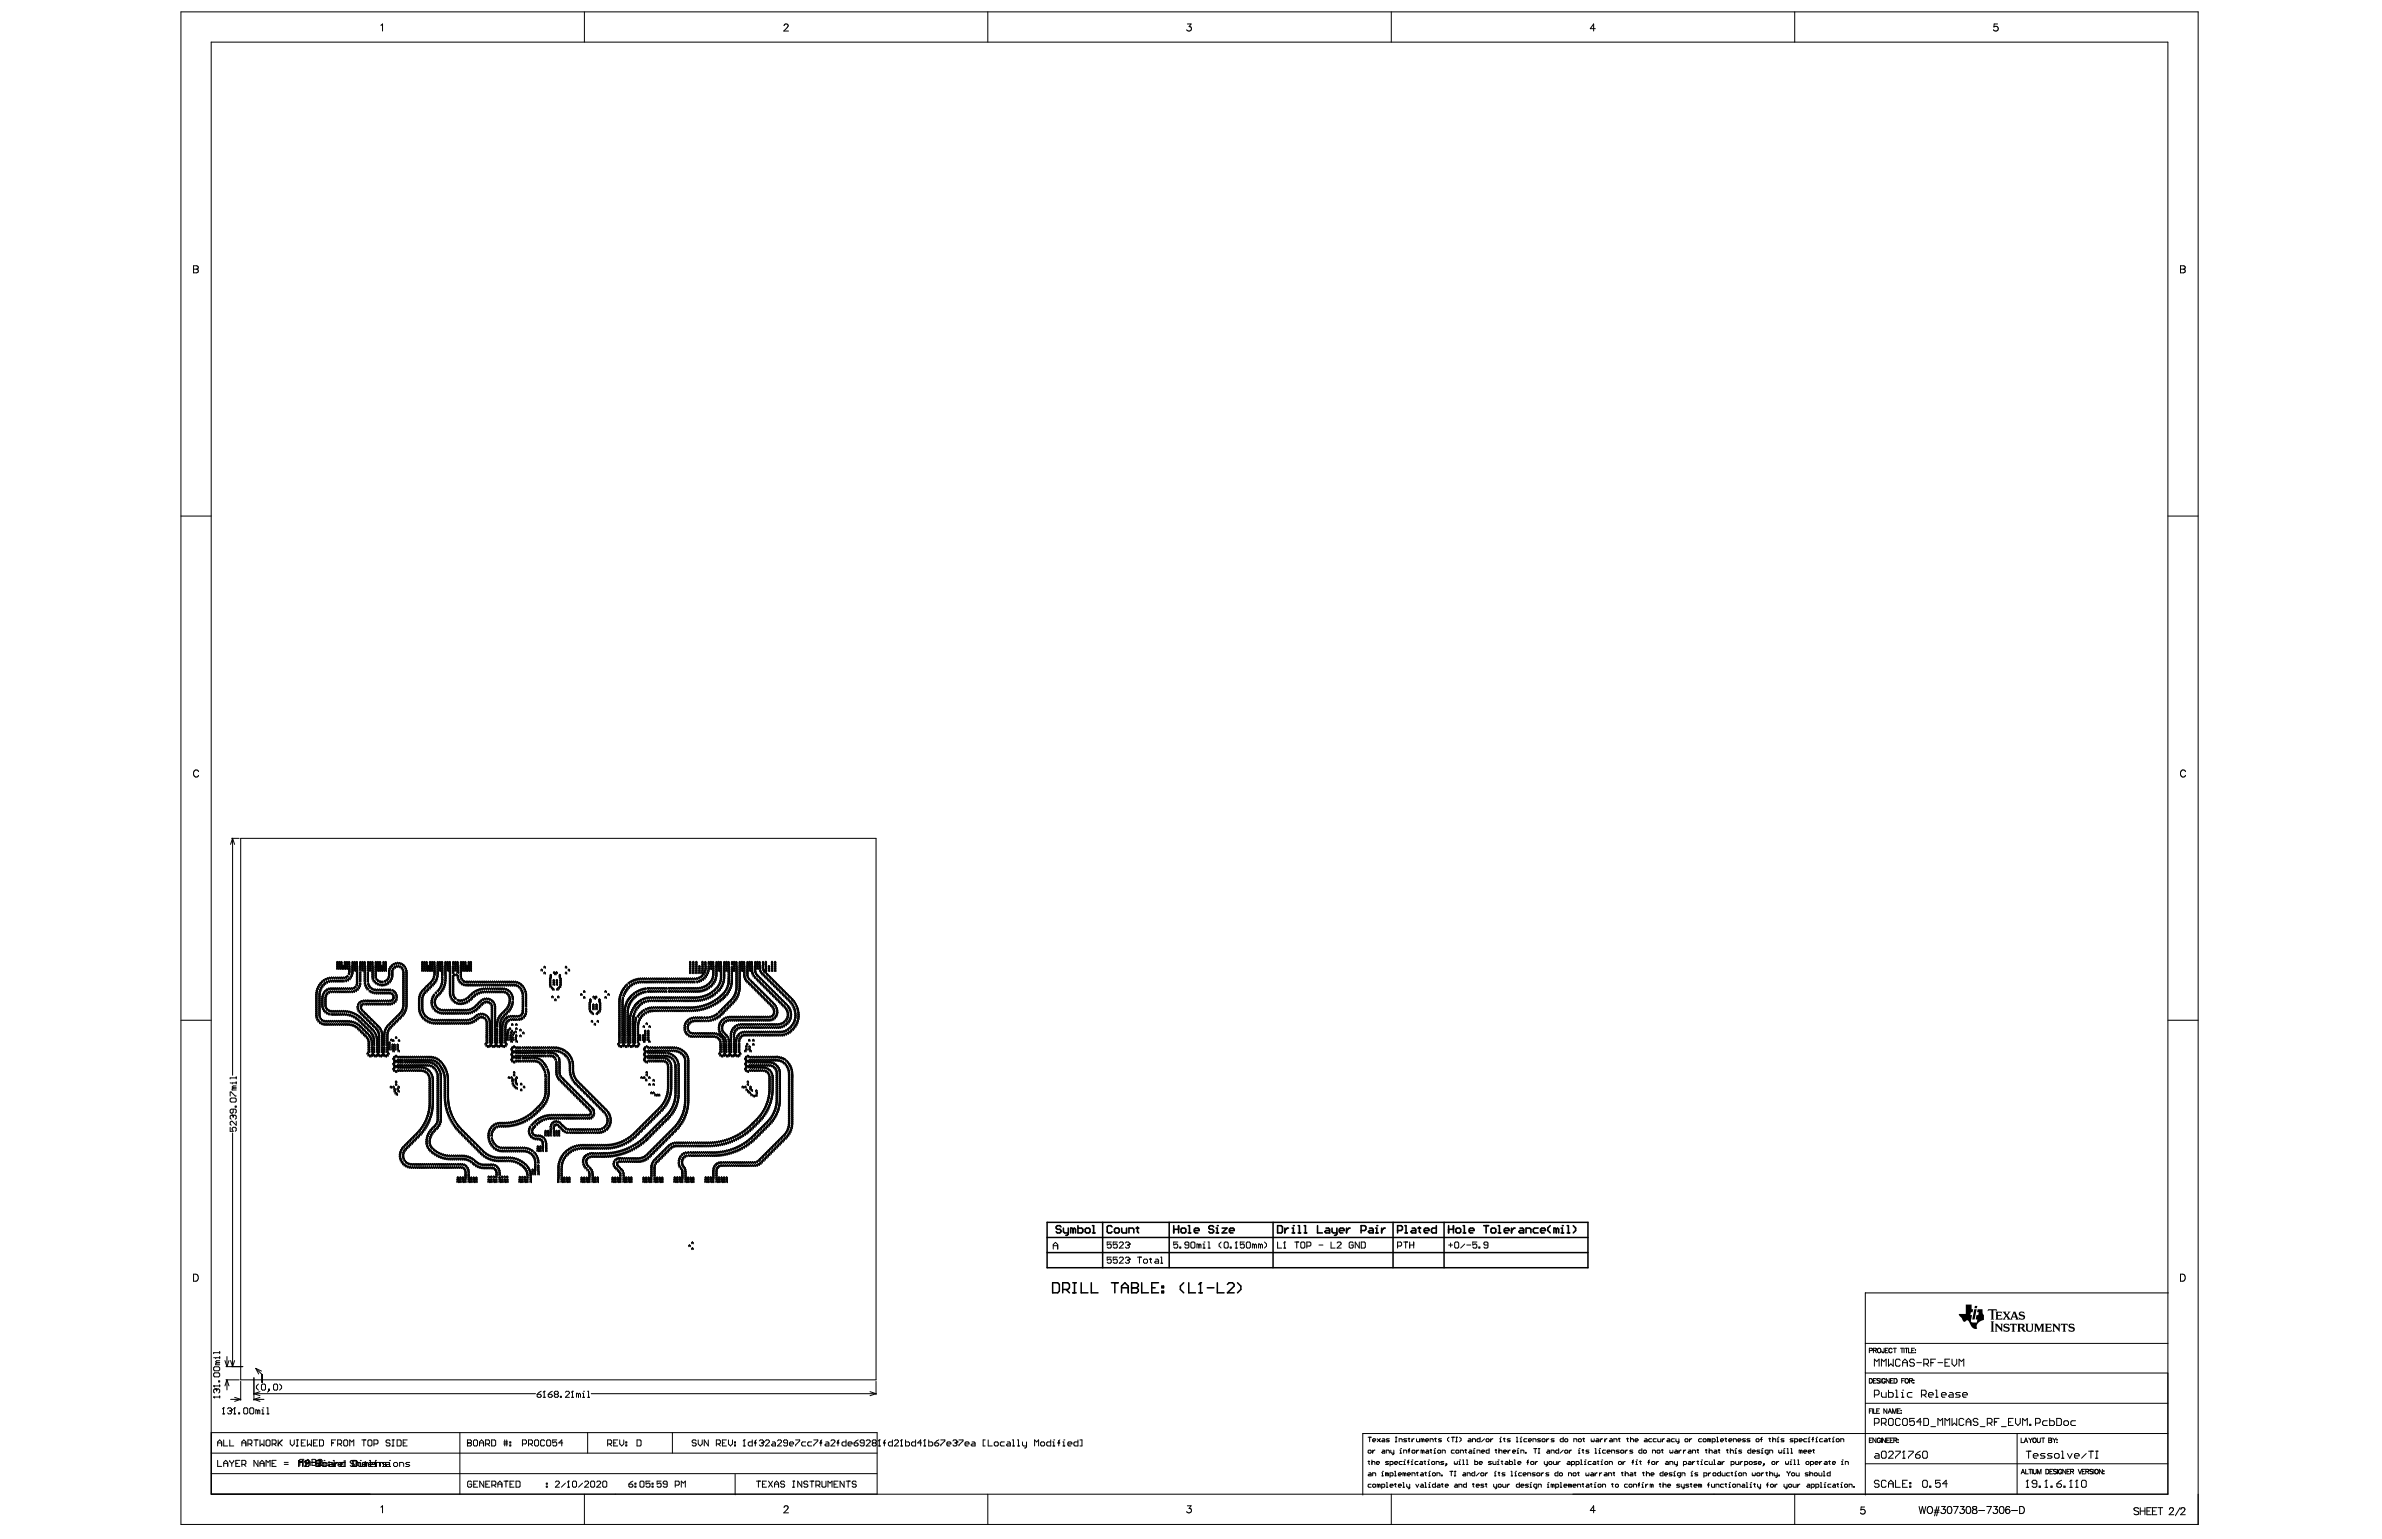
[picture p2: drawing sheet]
<svg xmlns="http://www.w3.org/2000/svg" width="432mm" height="279mm" viewBox="0 0 432 279" stroke-linecap="round" stroke-linejoin="round" font-family="sans-serif">
<g fill="none" stroke="#000" stroke-width=".18">
<path d="M32.8 2.2h365.7v274.2h-365.7zM38.3 7.6h354.7v263.3h-354.7zM69 4.6l.3-.3v1.3M105.9 2.2v5.4M142.1 4.7l.3-.4 .4 .1 .1 .2-.2 .4-.6 .6h.8M179.1 2.2v5.4M215.2 4.3h.7l-.3 .5a.43 .43 0 0 1 .3 .7 .43 .43 0 0 1-.8-.1M252.2 2.2v5.4M289.2 5.2h-.9l.6-.9v1.3M325.3 2.2v5.4M362.1 4.3h-.6l-.1 .6a.45 .45 0 0 1 .7 0 .45 .45 0 0 1-.1 .7 .45 .45 0 0 1-.6-.2M35.1 48.2l.8 .1v.3l-.3 .2 .3 .2-.1 .4-.7 .1z"/>
<path d="M35.1 48.8h.5M395.3 48.2l.8 .1v.3l-.3 .2 .3 .2-.1 .4-.7 .1zM395.3 48.8h.5M32.8 93.6h5.5M393 93.6h5.5M36 139.9a.47 .47 0 0 0-.5-.3 .47 .47 0 0 0-.4 .5v.3a.47 .47 0 0 0 .4 .5 .47 .47 0 0 0 .5-.3M396.2 139.9a.47 .47 0 0 0-.5-.3 .47 .47 0 0 0-.4 .5v.3a.47 .47 0 0 0 .4 .5 .47 .47 0 0 0 .5-.3M42 152h1.4M42.2 152l-.4 1.1M42.2 152v43M42.2 152l.3 1.1M43.6 152h115.2v98.2h-115.2z"/>
<path d="M57.2 180h.3M57.3 179.8l.1-.4 .2 .4M57.3 179.6h.3M57.4 179.4l.2-.3 .1 .3M57.4 179.3h.3M57.6 179.1l.1-.4 .1 .4M57.6 178.9h.2M57.8 178.8l.1-.4 .1 .4M57.8 178.6h.2M57.8 179.9h.3M57.9 179.7l.2-.4 .1 .4M57.9 179.5h.3"/>
<path d="M58 178.5l.1-.4 .2 .4M58 178.3h.3M58.1 179.4l.1-.4 .1 .4M58.1 179.2h.2M58.3 178.2l.1-.4 .1 .4M58.3 178h.2M58.3 179l.1-.3 .1 .3M58.3 178.9h.2M58.5 178.6h.3M58.6 178l.1-.4 .1 .4M58.6 177.8h.2M58.6 180h.3"/>
<path d="M58.8 178.5l-.2-.1-.1 .3M58.8 178.3h.2M58.9 179.9l.1-.4 .1 .4M58.9 179.7h.2M58.9 177.8l.1-.4 .1 .4M58.9 177.6h.2M59 178.5l-.1-.4-.1 .6M59.1 178.3l.1-.4 .2 .4M59.1 178.1h.3M59.2 179.6l.1-.3 .1 .3M59.2 179.5h.2M59.2 177.6l.2-.3 .1 .3"/>
<path d="M59.2 177.4h.3M59.4 179.9h.3M59.5 178.1l.1-.3 .1 .3M59.5 178h.2M59.5 179.5l.1-.4 .1 .4M59.5 179.3h.2M59.6 177.5l.1-.3 .2 .3M59.6 177.4h.3M59.8 179.8h.2M59.8 178.1l.2-.4 .1 .4M59.8 177.9h.3M59.9 179.4l.1-.3 .1 .3"/>
<path d="M59.9 179.3h.2M60 177.3h.2M60 177.5l.1-.4 .1 .4M60.2 179.8h.2M60.2 178.1l.1-.4 .2 .4M60.2 177.9h.3M60.3 179.4l.1-.3 .1 .3M60.3 179.3h.2M60.4 177.5l.1-.4 .1 .4M60.4 177.3h.2M60.6 179.8h.2M60.6 178.1l.1-.4 .1 .4"/>
<path d="M60.6 177.9h.2M60.6 179.4l.2-.3 .1 .3M60.6 179.3h.3M60.7 177.5l.2-.4 .1 .4M60.7 177.3h.3M60.9 179.8h.3M61 178.1l.1-.4 .1 .4M61 177.9h.2M61 179.4l.1-.3 .2 .3M61 179.3h.3M61 174.7l.1-.4 .2 .4M61 175l.1-.3 .2 .3"/>
<path d="M61 175.4l.1-.4 .2 .4M61 175.8l.1-.4 .2 .4M61 175.2h.3M61 175.6h.3M61 174.5h.3M61 174.9h.3M61.1 177.5l.1-.4 .2 .4M61.1 177.3h.3M61.3 179.8h.3M61.3 178.1l.2-.4 .1 .4M61.3 177.9h.3M61.4 179.4l.1-.3 .1 .3"/>
<path d="M61.4 179.3h.2M61.4 175.8l.1-.4 .1 .4M61.4 175l.1-.3 .1 .3M61.4 175.2h.2M61.4 175.4l.1-.4 .1 .4M61.4 175.6h.2M61.4 174.5h.2M61.4 174.7l.1-.4 .1 .4M61.4 174.9h.2M61.5 177.5l.1-.4 .1 .4M61.5 177.3h.2M61.7 179.8h.2"/>
<path d="M61.7 178.1l.1-.4 .2 .4M61.7 177.9h.3M61.8 175.4l.1-.4 .1 .4M61.8 174.7l.1-.4 .1 .4M61.8 175.2h.2M61.8 175l.1-.3 .1 .3M61.8 175.6h.2M61.8 174.5h.2M61.8 175.8l.1-.4 .1 .4M61.8 174.9h.2M61.8 179.4l.1-.3 .1 .3M61.8 179.3h.2"/>
<path d="M61.8 177.3h.3M61.8 177.5l.2-.4 .1 .4M62.1 175.4l.1-.4 .1 .4M62.1 175.8l.1-.4 .1 .4M62.1 175.2h.2M62.1 175.6h.2M62.1 179.8h.2M62.1 178.1l.1-.4 .1 .4M62.1 177.9h.2M62.1 179.4l.2-.3 .1 .3M62.1 179.3h.3M62.2 177.5l.1-.4 .1 .4"/>
<path d="M62.2 177.3h.2M62.4 174.7l.1-.4 .1 .4M62.4 175l.1-.3 .1 .3M62.4 175.4l.1-.4 .1 .4M62.4 175.8l.1-.4 .1 .4M62.4 175.2h.2M62.4 175.6h.2M62.4 174.5h.2M62.4 174.9h.2M62.5 179.8h.2M62.5 179.4l.1-.3 .2 .3M62.5 179.3h.3"/>
<path d="M62.5 177.4l.1-.3 .2 .3M62.5 177.3h.3M62.6 178l.1-.3 .1 .3M62.6 177.8h.2M62.8 174.7l.1-.4 .1 .4M62.8 175l.1-.3 .1 .3M62.8 175.4l.1-.4 .1 .4M62.8 175.8l.1-.4 .1 .4M62.8 175.2h.2M62.8 175.6h.2M62.8 174.5h.2M62.8 174.9h.2"/>
<path d="M62.8 179.8h.3M62.8 177.2l.2-.3 .1 .3M62.8 177h.3M62.9 179.4l.1-.3 .1 .3M62.9 179.3h.2M62.9 177.9l.1-.4 .1 .4M62.9 177.7h.2M63.1 176.7l.2-.3 .1 .3M63.1 176.6h.3M63.2 174.7l.1-.4 .1 .4M63.2 175l.1-.3 .1 .3M63.2 174.5h.2"/>
<path d="M63.2 174.9h.2M63.2 175.8l.1-.4 .1 .4M63.2 176.4l.1-.4 .1 .4M63.2 176.1l.1-.4 .1 .4M63.2 175.4l.1-.3 .1 .3M63.2 175.2h.2M63.2 175.6h.2M63.2 175.9h.2M63.2 176.2h.2M63.2 179.8h.3M63.2 177.7l.1-.4 .2 .4M63.2 177.5h.3"/>
<path d="M63.3 179.4l.1-.3 .1 .3M63.3 179.3h.2M63.5 177.3l.1-.3 .1 .3M63.5 177.2h.2M63.6 179.4l.1-.3 .2 .3M63.6 179.8h.3M63.6 179.3h.3M63.6 177l.2-.4 .1 .4M63.6 176.8h.3M63.7 176.6l.2-.3 .1 .3M63.7 176.4h.3M63.8 175.6l.1-.3 .1 .3"/>
<path d="M63.8 176.3l.1-.4 .1 .4M63.8 176l.1-.4 .1 .4M63.8 175.8h.2M63.8 175.4h.2M63.8 176.1h.2M63.8 175.3l.1-.4 .1 .4M63.8 175.1h.2M63.8 174.7l.1-.4 .1 .4M63.8 174.5h.2M63.8 175l.1-.4 .1 .4M63.8 174.8h.2M64 179.4l.1-.4 .1 .4"/>
<path d="M64 179.2h.2M64 180l.1-.4 .1 .4M64 179.8h.2M64.2 174.7l.1-.4 .1 .4M64.2 176.1l.1-.3 .1 .3M64.2 175.4l.1-.4 .1 .4M64.2 175.2h.2M64.2 175.6h.2M64.2 174.5h.2M64.2 175l.1-.3 .1 .3M64.2 175.8l.1-.4 .1 .4M64.2 176h.2"/>
<path d="M64.2 174.9h.2M64.3 179.2l.1-.4 .1 .4M64.3 179h.2M64.3 179.8l.2-.3 .1 .3M64.3 179.6h.3M64.5 178.8l.2-.4 .1 .4M64.5 178.6h.3M64.6 174.7l.1-.4 .1 .4M64.6 175l.1-.3 .1 .3M64.6 174.5h.2M64.6 174.9h.2M64.6 175.4l.1-.3 .1 .3"/>
<path d="M64.6 175.8l.1-.4 .1 .4M64.6 176.2l.1-.4 .1 .4M64.6 176.5l.1-.3 .1 .3M64.6 176.9l.1-.3 .1 .3M64.6 177.3l.1-.4 .1 .4M64.6 177.7l.1-.4 .1 .4M64.6 178.1l.1-.4 .1 .4M64.6 178.4l.1-.4 .1 .4M64.6 175.2h.2M64.6 175.6h.2M64.6 178.2h.2M64.6 176.7h.2"/>
<path d="M64.6 177.1h.2M64.6 176h.2M64.6 177.9h.2M64.6 176.4h.2M64.6 177.5h.2M64.7 179.6l.1-.4 .1 .4M64.7 179.4h.2M64.9 179.3l.1-.4 .2 .4M64.9 179.1h.3M65.1 178.9l.1-.3 .1 .3M65.1 178.7h.2M65.2 178.6l.1-.4 .1 .4"/>
<path d="M65.2 178.4h.2M65.2 177.3l.1-.4 .1 .4M65.2 176l.1-.4 .1 .4M65.2 176.9l.1-.4 .1 .4M65.2 176.5l.1-.3 .1 .3M65.2 175.6l.1-.4 .1 .4M65.2 178l.1-.3 .1 .3M65.2 175.8h.2M65.2 175.4h.2M65.2 177.7l.1-.4 .1 .4M65.2 177.1h.2M65.2 176.7h.2"/>
<path d="M65.2 177.5h.2M65.2 177.8h.2M65.2 176.3h.2M65.2 175.3l.1-.4 .1 .4M65.2 175.1h.2M65.2 175l.1-.4 .1 .4M65.2 174.8h.2M65.2 174.7l.1-.4 .1 .4M65.2 174.5h.2M65.6 174.7l.1-.4 .1 .4M65.6 175.2h.2M65.6 175.6h.2"/>
<path d="M65.6 174.5h.2M65.6 176.1l.1-.3 .1 .3M65.6 175l.1-.3 .1 .3M65.6 175.4l.1-.4 .1 .4M65.6 175.8l.1-.4 .1 .4M65.6 176h.2M65.6 174.9h.2M66 174.7l.1-.4 .1 .4M66 175l.1-.3 .1 .3M66 174.5h.2M66 174.9h.2M66 175.4l.1-.3 .1 .3"/>
<path d="M66 175.2h.2M66 175.6h.2M66 176.9l.1-.3 .1 .3M66 177.3l.1-.4 .1 .4M66 177.7l.1-.4 .1 .4M66 176.7h.2M66 177.1h.2M66 176h.2M66 175.8l.1-.4 .1 .4M66 176.2l.1-.4 .1 .4M66 176.5l.1-.3 .1 .3M66 178.1l.1-.4 .1 .4"/>
<path d="M66 177.9h.2M66 176.4h.2M66 177.5h.2M66 178.5l.2-.4 .1 .4M66 178.3h.3M66.1 178.9l.2-.4 .1 .4M66.1 178.7h.3M66.3 179.2l.1-.4 .1 .4M66.3 179h.2M66.5 179.5l.1-.3 .2 .3M66.5 179.3h.3M66.6 175.4l.1-.4 .1 .4"/>
<path d="M66.6 175.8l.1-.4 .1 .4M66.6 176.1l.1-.3 .1 .3M66.6 176.6l.1-.4 .1 .4M66.6 177l.1-.4 .1 .4M66.6 177.4l.1-.4 .1 .4M66.6 177.7l.1-.3 .1 .3M66.6 178.1l.1-.3 .1 .3M66.6 175.2h.2M66.6 175.6h.2M66.6 176.4h.2M66.6 176h.2M66.6 177.9h.2"/>
<path d="M66.6 177.2h.2M66.6 176.8h.2M66.6 177.6h.2M66.6 174.7l.1-.4 .1 .4M66.6 174.5h.2M66.6 175l.1-.3 .2 .3M66.6 174.8h.3M66.6 178.6l.2-.3 .1 .3M66.6 178.4h.3M66.8 179l.1-.4 .1 .4M66.8 178.8h.2M66.9 179.9l.2-.4 .1 .4"/>
<path d="M66.9 179.7h.3M67 175l.1-.3 .1 .3M67 175.2h.2M67 175.6h.2M67 174.5h.2M67 174.7l.1-.4 .1 .4M67 176h.2M67 175.4l.1-.4 .1 .4M67 175.8l.1-.4 .1 .4M67 176.1l.1-.3 .1 .3M67 174.9h.2M67 179.3l.2-.4 .1 .6"/>
<path d="M67 179.1h.3M67.3 179.9h.2M67.3 179.2l.1-.1 .2 .4M67.3 179.3h.3M67.4 174.7l.1-.4 .1 .4M67.4 174.5h.2M67.4 175l.1-.3 .1 .3M67.4 174.9h.2M67.4 176.9l.1-.3 .2 .3M67.4 177.3l.1-.4 .2 .4M67.4 175.8l.1-.4 .2 .4M67.4 176.2l.1-.4 .2 .4"/>
<path d="M67.4 175.4l.1-.3 .2 .3M67.4 175.2h.3M67.4 175.6h.3M67.4 176.7h.3M67.4 177.1h.3M67.4 176h.3M67.4 176.5l.1-.3 .2 .3M67.4 176.4h.3M67.5 177.7l.1-.4 .1 .4M67.5 177.5h.2M67.6 178l.2-.3 .1 .3M67.6 177.8h.3"/>
<path d="M67.7 179.6l.1-.3 .1 .3M67.7 179.4h.2M67.8 178.3l.2-.4 .1 .4M67.8 178.1h.3M68 176.4l.1-.4 .1 .4M68 176.7l.1-.3 .1 .3M68 175.6l.1-.4 .1 .4M68 176.6h.2M68 175.8h.2M68 175.4h.2M68 176l.1-.4 .1 .4M68 177.1l.1-.4 .1 .4"/>
<path d="M68 176.9h.2M68 176.2h.2M68 179.5h.2M68 179.7l.1-.4 .1 .4M68 177.5l.1-.4 .1 .4M68 177.3h.2M68 175.3l.1-.4 .1 .4M68 175.1h.2M68 174.7l.1-.4 .1 .4M68 174.5h.2M68 175l.1-.4 .2 .4M68 174.8h.3"/>
<path d="M68.1 178.3h.3M68.1 178.5l.2-.4 .1 .4M68.2 177.8l.1-.4 .1 .2v.4M68.2 177.6h.2M68.3 179.5h.3M68.3 179.7l.2-.4 .1 .4M68.4 175.8l.1-.4 .1 .4M68.4 176.1l.1-.3 .1 .3M68.4 175.2h.2M68.4 175.6h.2M68.4 174.5h.2M68.4 176h.2"/>
<path d="M68.4 174.7l.1-.4 .1 .4M68.4 175l.1-.3 .1 .3M68.4 175.4l.1-.4 .1 .4M68.4 174.9h.2M68.4 177.8l.1-.1 .2 .3M68.4 177.8h.3M68.5 178.7l.1-.4 .1 .4M68.5 178.5h.2M68.7 179.7l.1-.4 .2 .4M68.7 179.5h.3M68.8 178.2l.1-.4 .1 .4M68.8 178h.2"/>
<path d="M68.8 176.1l.1-.3 .1 .3M68.8 174.7l.1-.4 .1 .4M68.8 175l.1-.3 .1 .3M68.8 175.4l.1-.4 .1 .4M68.8 175.8l.1-.4 .1 .4M68.8 175.2h.2M68.8 175.6h.2M68.8 174.5h.2M68.8 176h.2M68.8 174.9h.2M68.8 178.6h.3M68.8 178.8l.1-.4 .2 .4"/>
<path d="M69.1 179.7l.1-.4 .1 .4M69.1 179.5h.2M69.1 175.4l.1-.4 .1 .4M69.1 175.8l.1-.4 .1 .4M69.1 176.1l.1-.3 .1 .3M69.1 175.2h.2M69.1 175.6h.2M69.1 176h.2M69.1 178.6h.3M69.1 178.8l.2-.4 .1 .4M69.1 178.1h.3M69.1 178.2l.2-.3 .1 .3"/>
<path d="M69.4 175.2h.3M69.4 175.6h.3M69.4 174.5h.3M69.4 176h.3M69.4 174.7l.1-.4 .2 .4M69.4 175l.1-.3 .2 .3M69.4 175.4l.1-.4 .2 .4M69.4 175.8l.1-.4 .2 .4M69.4 176.1l.1-.3 .2 .3M69.4 174.9h.3M69.5 179.5h.2M69.5 179.7l.1-.4 .1 .4"/>
<path d="M69.5 178.8l.1-.4 .2 .4M69.5 178.6h.3M69.6 178.1l.1-.3 .2 .3M69.6 178h.3M69.8 175.2h.2M69.8 175.6h.2M69.8 174.5h.2M69.8 176h.2M69.8 174.7l.1-.4 .1 .4M69.8 175l.1-.3 .1 .3M69.8 175.4l.1-.4 .1 .4M69.8 175.8l.1-.4 .1 .4"/>
<path d="M69.8 176.1l.1-.3 .1 .3M69.8 174.9h.2M69.8 179.5h.3M69.8 179.7l.2-.4 .1 .4M69.9 178.6l.1-.3 .1 .3M69.9 178.5h.2M69.9 177.8h.3M70.2 177.7l-.1-.1-.2 .3M70.2 177.5h.2M70.2 178.3h.2M70.2 179.5h.3M70.2 179.7l.1-.4 .2 .4"/>
<path d="M70.4 177.3l.1-.3 .1 .3M70.4 177.1h.2M70.4 176.4h.3M70.4 176.6l.1-.3 .2 .3M70.4 176.8h.3M70.4 177l.1-.4 .2 .4M70.4 176.2l.1-.3 .2 .3M70.4 176.1h.3M70.4 177.7l-.1-.4-.1 .1v.5M70.4 178.2l-.1-.1-.1 .4M70.5 175.9l.1-.4 .1 .4M70.5 175.7h.2"/>
<path d="M70.5 178h.2M70.6 179.7l.1-.4 .1 .4M70.6 179.5h.2M70.7 175.4h.2M70.7 177.9l.1-.4 .2 .4M70.7 177.7h.3M70.7 178.2l-.1-.4-.2 .7M70.9 177.6l.1-.4 .1 .4M70.9 177.4h.2M70.9 175.3l-.1-.1-.1 .1v.2M70.9 175.1h.3M71 177.2l.1-.4 .1 .4"/>
<path d="M71 177h.2M71 176.5l.1-.3 .1 .3M71 176.9l.1-.4 .1 .4M71 176.7h.2M71 176.4h.2M71 176h.2M71.1 179.6h.2M71.1 179.8l.1-.4 .1 .4M71.1 175.8l.1 .4M71.1 175.8l-.1 .4M71.1 175.7h.3M71.2 175.3l-.2-.4-.1 .1v.5"/>
<path d="M71.2 175l.2-.3 .1 .3M71.2 174.9h.3M71.4 175.6l-.2-.1-.1 .4M71.4 179.8h.2M71.4 175.4h.2M71.6 174.9l.1-.4 .1 .4M71.6 174.7h.2M71.6 175.6l-.1-.4-.1 .7M71.7 175.2h.3M71.7 175.4l.2-.3 .1 .3M71.9 174.8l.2-.3 .1 .3M71.9 174.6h.3"/>
<path d="M72.1 175.2h.3M72.1 175.4l.1-.4 .2 .4M72.3 174.9l.1-.4 .2 .4M72.3 174.7h.3M72.5 175.5l.1-.4 .2 .7M72.5 175.3h.2M72.7 175l.1-.4 .1 .4M72.7 174.8h.2M72.8 175.6h.2M72.8 175.5l.1-.1 .1 .4M72.9 176.1l.2-.4 .1 .4M72.9 175.9h.3"/>
<path d="M73 175.2l.1-.4 .1 .2v.5M73 175h.2M73 178.9h.2M73 179.7h.2M73 178.6h.2M73 177.4h.2M73 176.5l.1-.4 .1 .4M73 177h.2M73 178l.1-.4 .1 .4M73 179.1l.1-.3 .1 .3M73 177.6l.1-.4 .1 .4M73 176.9l.1-.4 .1 .4"/>
<path d="M73 177.2l.1-.3 .1 .3M73 178.4l.1-.4 .1 .4M73 178.7l.1-.3 .1 .3M73 179.5l.1-.4 .1 .4M73 179.9l.1-.4 .1 .4M73 178.2h.2M73 176.7h.2M73 177.8h.2M73 179.3h.2M73 176.3h.2M73.2 175.2l.2-.1 .1 .4M73.2 175.3h.3"/>
<path d="M73.4 175.8l.1-.3 .2 .3M73.4 175.6h.3M73.5 176.2l.2-.4 .1 .4M73.5 176h.3M73.6 178.3h.2M73.6 177.1h.2M73.6 177.3l.1-.4 .1 .4M73.6 179.4h.2M73.6 176.8h.2M73.6 178.1l.1-.4 .1 .4M73.6 176.9l.1-.3 .1 .3M73.6 179.6l.1-.4 .1 .4"/>
<path d="M73.6 180l.1-.4 .1 .4M73.6 178.8l.1-.3 .1 .3M73.6 178.4l.1-.3 .1 .3M73.6 176.6l.1-.4 .1 .4M73.6 177.7l.1-.4 .1 .4M73.6 179.2l.1-.4 .1 .4M73.6 179.8h.2M73.6 178.6h.2M73.6 177.9h.2M73.6 176.4h.2M73.6 177.5h.2M73.6 179h.2"/>
<path d="M76.4 179.7h.2M76.4 179.9l.1-.4 .1 .4M76.4 175.2h.3M76.4 175.6h.3M76.4 174.5h.3M76.4 176.1l.1-.3 .2 .3M76.4 176h.3M76.4 174.7l.1-.4 .2 .4M76.4 175l.1-.3 .2 .3M76.4 175.8l.1-.4 .2 .4M76.4 175.4l.1-.4 .2 .4M76.4 174.9h.3"/>
<path d="M76.7 179.4h.2M76.7 179.6l.1-.3 .1 .3M76.8 175.2h.3M76.8 175.6h.3M76.8 174.5h.3M76.8 175.8l.1-.4 .2 .4M76.8 174.7l.1-.4 .2 .4M76.8 176h.3M76.8 175.4l.1-.4 .2 .4M76.8 175l.1-.3 .2 .3M76.8 176.1l.1-.3 .2 .3M76.8 174.9h.3"/>
<path d="M76.9 180h.3M76.9 179.3l.2-.3 .1 .3M76.9 179.2h.3M77.2 179.9l-.2-.1-.1 .4M77.2 179.7h.2M77.2 178.9h.2M77.2 174.7l.1-.4 .1 .4M77.2 175.2h.2M77.2 175.6h.2M77.2 174.5h.2M77.2 175.4l.1-.4 .1 .4M77.2 176h.2"/>
<path d="M77.2 175l.1-.3 .1 .3M77.2 175.8l.1-.4 .1 .4M77.2 176.1l.1-.3 .1 .3M77.2 174.9h.2M77.4 179.6l-.1-.1-.1 .1v.6M77.4 178.8l-.1-.1-.1 .3M77.5 179.4h.2M77.5 178.6h.2M77.5 175.2h.3M77.5 175.6h.3M77.5 176h.3M77.5 176.1l.1-.3 .2 .3"/>
<path d="M77.5 175.4l.1-.4 .2 .4M77.5 175.8l.1-.4 .2 .4M77.7 179.6l-.1-.3-.1 .1-.1 .5M77.7 178.6l-.1-.2-.1 .2-.1 .4M77.7 179.4l.1-.4 .2 .4M77.7 179.2h.3M77.7 178.4h.3M77.8 175.2h.3M77.8 175.6h.3M77.8 174.5h.3M77.8 176h.3M77.8 175.8l.2-.4 .1 .4"/>
<path d="M77.8 175.4l.2-.4 .1 .4M77.8 174.7l.2-.4 .1 .4M77.8 175l.2-.3 .1 .3M77.8 176.1l.2-.3 .1 .3M77.8 174.9h.3M78 178.3l-.1-.1-.2 .1v.5M78 178.9h.2M78 179.1l.1-.4 .1 .4M78 178.1h.2M78.2 175.2h.3M78.2 175.6h.3M78.2 174.5h.3"/>
<path d="M78.2 176h.3M78.2 175.4l.1-.4 .2 .4M78.2 175l.1-.3 .2 .3M78.2 174.7l.1-.4 .2 .4M78.2 175.8l.1-.4 .2 .4M78.2 176.1l.1-.3 .2 .3M78.2 174.9h.3M78.2 178l.2-.4 .1 .4M78.2 177.8h.3M78.2 178.3l-.1-.4-.1 .1v.5M78.3 178.6h.2M78.3 178.8l.1-.3 .1 .3"/>
<path d="M78.4 177.7l.1-.4 .2 .4M78.4 177.5h.3M78.5 178.4h.3M78.5 177.1h.3M78.5 177.3l.2-.4 .1 .4M78.6 174.5h.2M78.6 175l.1-.3 .1 .3M78.6 174.7l.1-.4 .1 .4M78.6 174.9h.2M78.6 176.9l.2-.4 .1 .4M78.6 176.7h.3M78.6 175.2h.3"/>
<path d="M78.6 175.6h.3M78.6 176h.3M78.6 176.2l.2-.4 .1 .4M78.6 176.5l.2-.4 .1 .4M78.6 175.4l.2-.3 .1 .3M78.6 175.8l.2-.4 .1 .4M78.6 176.3h.3M78.7 178.1h.3M78.8 178.3l-.2-.1-.1 .3M78.9 177.9l.1-.3 .2 .3M78.9 177.7h.3M79 178.3l-.1-.4-.2 .1 .1 .5"/>
<path d="M79.1 177.4h.2M79.1 177.6l.1-.4 .1 .4M79.2 177h.2M79.2 177.2l.1-.4 .1 .4M79.2 175.1h.2M79.2 176.1l.1-.4 .1 .4M79.2 175.7l.1-.4 .1 .4M79.2 175.3l.1-.4 .1 .4M79.2 176.4l.1-.3 .1 .3M79.2 175.9h.2M79.2 175.5h.2M79.2 176.3h.2"/>
<path d="M79.2 176.8l.1-.4 .1 .4M79.2 176.6h.2M79.2 179.7h.3M79.2 179.9l.2-.4 .1 .4M79.2 175l.2-.4 .1 .4M79.2 174.8h.3M79.2 174.5h.3M79.2 174.7l.2-.4 .1 .4M79.5 179.4h.2M79.5 179.6l.1-.4 .1 .4M79.6 175.2h.3M79.6 175.6h.3"/>
<path d="M79.6 174.5h.3M79.6 176h.3M79.6 176.1l.1-.3 .2 .3M79.6 174.7l.1-.4 .2 .4M79.6 175.8l.1-.4 .2 .4M79.6 175.4l.1-.4 .2 .4M79.6 175l.1-.3 .2 .3M79.6 174.9h.3M79.7 179.3l.1-.4 .1 .4M79.7 179.1h.2M79.8 179.9h.2M79.8 178.7h.3"/>
<path d="M79.9 178.4h.3M79.9 178.6l.2-.4 .1 .4M80 178.6l-.2 .3M80 178.6l.1 .3M80 174.5h.2M80 175l.1-.3 .1 .3M80 174.7l.1-.4 .1 .4M80 174.9h.2M80 178.2l.1-.4 .2 .4M80 178h.3M80 177.2h.3M80 177.4l.1-.4 .2 .4"/>
<path d="M80 179.6h.3M80 179.8l.1-.4 .2 .4M80 175.2h.3M80 175.6h.3M80 176.7h.3M80 176h.3M80 176.5l.2-.3 .1 .3M80 175.8l.2-.4 .1 .4M80 176.9l.2-.3 .1 .3M80 175.4l.2-.3 .1 .3M80 176.2l.2-.4 .1 .4M80 176.4h.3"/>
<path d="M80 177.8l.2-.4 .1 .4M80 177.6h.3M80.2 179.4l.1-.3 .2 .3M80.2 179.3h.3M80.4 178.9h.2M80.5 178.6h.2M80.5 178.7l.1-.3 .1 .3M80.5 178.7l.1 .4M80.5 178.7l-.1 .4M80.6 178.4l.1-.4 .1 .4M80.6 178.2h.2M80.6 175.1h.2"/>
<path d="M80.6 176.1l.1-.4 .1 .4M80.6 175.7l.1-.4 .1 .4M80.6 175.9h.2M80.6 175.5h.2M80.6 175.3l.1-.4 .1 .4M80.6 176.4l.1-.3 .1 .3M80.6 176.2h.2M80.6 176.8l.1-.4 .2 .4M80.6 178l.1-.4 .2 .4M80.6 176.6h.3M80.6 177.8h.3M80.6 177.3h.3"/>
<path d="M80.6 177.5l.1-.3 .2 .3M80.6 177.1l.1-.3 .2 .3M80.6 177h.3M80.6 174.5h.3M80.6 174.7l.2-.4 .1 .4M80.6 175l.2-.4 .1 .4M80.6 174.8h.3M81 175.2h.3M81 175.6h.3M81 174.5h.3M81 176h.3M81 175.8l.1-.4 .2 .4"/>
<path d="M81 174.7l.1-.4 .2 .4M81 176.1l.1-.3 .2 .3M81 175l.1-.3 .2 .3M81 175.4l.1-.4 .2 .4M81 174.9h.3M81.4 174.7l.1-.4 .2 .4M81.4 174.5h.3M81.4 175l.1-.3 .2 .3M81.4 174.9h.3M81.4 175.2h.3M81.4 175.6h.3M81.4 178.3h.3"/>
<path d="M81.4 176.7h.3M81.4 177.1h.3M81.4 176h.3M81.4 176.9l.2-.3 .1 .3M81.4 177.3l.2-.4 .1 .4M81.4 175.4l.2-.3 .1 .3M81.4 179.2l.2-.4 .1 .4M81.4 179.6l.2-.4 .1 .4M81.4 176.5l.2-.3 .1 .3M81.4 175.8l.2-.4 .1 .4M81.4 179.8h.3M81.4 178.6h.3"/>
<path d="M81.4 178.1l.2-.4 .1 .4M81.4 177.7l.2-.4 .1 .4M81.4 178.4l.2-.3 .1 .3M81.4 180l.2-.4 .1 .4M81.4 178.8l.2-.3 .1 .3M81.4 176.2l.2-.4 .1 .4M81.4 179.4h.3M81.4 177.9h.3M81.4 176.4h.3M81.4 177.5h.3M81.4 179h.3M82 178.9h.2"/>
<path d="M82 179.7h.2M82 176.2l.1-.4 .1 .4M82 177.2l.1-.4 .1 .4M82 177.6l.1-.4 .1 .4M82 179.5l.1-.4 .1 .4M82 177.4h.2M82 177h.2M82 175.6h.2M82 175.3h.2M82 179.8l.1-.3 .1 .3M82 175.5l.1-.4 .1 .4M82 175.8l.1-.3 .1 .3"/>
<path d="M82 176.6l.1-.4 .1 .4M82 178l.1-.4 .1 .4M82 178.3l.1-.3 .1 .3M82 178.7l.1-.4 .1 .4M82 179.1l.1-.4 .1 .4M82 178.5h.2M82 178.1h.2M82 179.3h.2M82 177.8h.2M82 176.4h.2M82 176h.2M82 174.5h.3"/>
<path d="M82 174.7l.2-.4 .1 .4M82 175l.2-.4 .1 .4M82 174.8h.3M82.2 176.8h.2M82.2 176.9l.1-.3 .1 .3M82.4 175.2h.3M82.4 175.6h.3M82.4 174.5h.3M82.4 176h.3M82.4 175.8l.1-.4 .2 .4M82.4 174.7l.1-.4 .2 .4M82.4 175l.1-.3 .2 .3"/>
<path d="M82.4 175.4l.1-.4 .2 .4M82.4 176.1l.1-.3 .2 .3M82.4 174.9h.3M82.6 176.7h.2M82.6 176.9l.1-.3 .1 .1v.4M82.8 174.5h.3M82.8 174.7l.1-.4 .2 .4M82.8 175l.1-.3 .2 .3M82.8 174.9h.3M82.8 175.4l.2-.3 .1 .3M82.8 175.2h.3M82.8 175.6h.3"/>
<path d="M82.8 176h.3M82.8 176.9h.3M82.8 176.5l.2-.4 .1 .4M82.8 176.2l.2-.4 .1 .4M82.8 175.8l.2-.4 .1 .4M82.8 176.9l.2-.2 .1 .4M82.8 176.3h.3M82.9 177.3h.2M82.9 177.5l.1-.4 .1 .4M83 177.7h.3M83.1 177.5l-.1 .3M83.1 177.5l.2 .3"/>
<path d="M83.2 178h.2M83.2 178.2l.1-.4 .1 .4M83.4 178.2h.2M83.4 178.4l.1-.3 .2 .5M83.4 176.8h.3M83.4 176.2l.1-.3 .2 .3M83.4 176.9l.1-.3 .2 .3M83.4 176.5l.1-.3 .2 .3M83.4 176.4h.3M83.4 176.1h.3M83.4 175.4h.3M83.4 175.1h.3"/>
<path d="M83.4 175.3l.1-.4 .2 .4M83.4 175.6l.1-.4 .2 .4M83.4 175.9l.1-.3 .2 .3M83.4 175.7h.3M83.4 177.1h.3M83.4 177.3l.1-.4 .2 .4M83.4 174.5h.3M83.4 174.7l.2-.4 .1 .4M83.5 175l.1-.4 .1 .4M83.5 174.8h.2M83.5 177.7l.2-.4 .1 .4M83.5 177.5h.3"/>
<path d="M83.7 178.4l.1-.2 .1 .4M83.7 178.4h.2M83.8 178l.1-.4 .1 .6M83.8 177.8h.2M83.8 175.2h.3M83.8 175.6h.3M83.8 174.5h.3M83.8 176h.3M83.8 175.8l.2-.4 .1 .4M83.8 175.4l.2-.4 .1 .4M83.8 174.7l.2-.4 .1 .4M83.8 176.1l.2-.3 .1 .3"/>
<path d="M83.8 175l.2-.3 .1 .3M83.8 174.9h.3M84 178.6h.3M84 178.7l.1-.3 .2 .3M84 178h.3M84 177.9l.1-.1 .2 .4M84.2 175.2h.3M84.2 175.6h.3M84.2 174.5h.3M84.2 176h.3M84.2 175.4l.1-.4 .2 .4M84.2 175l.1-.3 .2 .3"/>
<path d="M84.2 176.1l.1-.3 .2 .3M84.2 175.8l.1-.4 .2 .4M84.2 174.7l.1-.4 .2 .4M84.2 174.9h.3M84.4 178.6h.2M84.4 178.1h.2M84.4 178.2l.1-.3 .1 .3M84.4 178.8l.1-.4 .1 .4M84.5 175.4l.2-.4 .1 .4M84.5 175.8l.2-.4 .1 .4M84.5 176.1l.2-.3 .1 .3M84.5 175.2h.3"/>
<path d="M84.5 175.6h.3M84.5 176h.3M84.7 178.1h.2M84.7 178.2l.1-.3 .1 .3M84.7 178.6h.2M84.7 178.8l.1-.4 .1 .4M84.9 175.2h.2M84.9 175.6h.2M84.9 174.5h.2M84.9 176h.2M84.9 174.7l.1-.4 .1 .4M84.9 175l.1-.3 .1 .3"/>
<path d="M84.9 175.4l.1-.4 .1 .4M84.9 175.8l.1-.4 .1 .4M84.9 176.1l.1-.3 .1 .3M84.9 174.9h.2M85 178.1h.3M85 178.2l.1-.3 .2 .3M85.1 178.6h.2M85.1 178.8l.1-.4 .1 .4M85.2 174.7l.2-.4 .1 .4M85.2 175l.2-.3 .1 .3M85.2 175.4l.2-.4 .1 .4M85.2 175.8l.2-.4 .1 .4"/>
<path d="M85.2 176.1l.2-.3 .1 .3M85.2 175.2h.3M85.2 175.6h.3M85.2 174.5h.3M85.2 176h.3M85.2 174.9h.3M85.4 178.1h.2M85.4 178.2l.1-.3 .1 .3M85.5 178.8l.1-.4 .1 .4M85.5 178.6h.2M85.7 179.9h.3M85.7 178.1h.3"/>
<path d="M85.7 178.2l.2-.3 .1 .3M85.8 178.8l.2-.4 .1 .4M85.8 178.6h.3M86.1 179.9l.1-.3 .1 .3M86.1 179.7h.2M86.1 178.1h.3M86.1 178.2l.1-.3 .2 .3M86.2 178.6h.3M86.2 178.8l.1-.4 .2 .4M86.4 179.8l.1-.4 .1 .4M86.4 179.6h.2M86.5 178.1h.2"/>
<path d="M86.5 178.2l.1-.3 .1 .3M86.6 178.6h.2M86.6 178.8l.1-.4 .1 .4M86.8 179.4h.2M86.8 179.6l.1-.3 .1 .3M86.9 178.1h.2M86.9 178.2l.1-.3 .1 .3M87 180h.2M87 178.8l.1-.4 .1 .4M87 178.6h.2M87.1 179.5l.1-.3 .2 .3M87.1 179.4h.3"/>
<path d="M87.3 178.1h.2M87.3 178.2l.1-.3 .1 .3M87.3 179.9h.3M87.3 178.6h.3M87.3 178.8l.2-.4 .1 .4M87.5 179.5l.1-.4 .1 .4M87.5 179.3h.2M87.6 178.2l.2-.3 .1 .3M87.6 178.1h.3M87.7 179.8h.3M87.7 178.6h.3M87.7 178.8l.1-.4 .2 .4"/>
<path d="M87.9 179.5l.1-.4 .1 .4M87.9 179.3h.2M88 178.2l.1-.3 .2 .3M88 178.1h.3M88.1 179.8h.2M88.1 178.6h.2M88.1 178.8l.1-.4 .1 .4M88.3 179.5l.1-.4 .1 .4M88.3 179.3h.2M88.4 178.1h.2M88.4 178.2l.1-.3 .1 .3M88.5 179.8h.2"/>
<path d="M88.5 178.8l.1-.4 .1 .4M88.5 178.6h.2M88.6 179.5l.2-.4 .1 .4M88.6 179.3h.3M88.8 178.1h.2M88.8 178.2l.1-.3 .1 .3M88.8 179.8h.3M88.9 178.6h.2M88.9 178.8l.1-.4 .1 .4M89 179.5l.1-.4 .2 .4M89 179.3h.3M89.1 178.2l.2-.3 .1 .3"/>
<path d="M89.1 178.1h.3M89.2 179.8h.3M89.2 178.6h.3M89.2 178.8l.2-.4 .1 .4M89.4 179.5l.1-.4 .1 .4M89.4 179.3h.2M89.5 178.1h.3M89.5 178.2l.1-.3 .2 .3M89.6 179.8h.2M89.6 178.8l.1-.4 .2 .4M89.6 178.6h.3M89.8 179.5l.1-.4 .1 .4"/>
<path d="M89.8 179.3h.2M89.9 178.2l.1-.3 .1 .3M89.9 178.1h.2M90 179.8h.2M90 178.6h.2M90 178.8l.1-.4 .1 .4M90.1 179.5l.2-.4 .1 .4M90.1 179.3h.3M90.3 178.2l.1-.3 .1 .3M90.3 178.1h.2M90.4 179.8h.2M90.4 178.6h.2"/>
<path d="M90.4 178.8l.1-.4 .1 .4M90.5 179.5l.1-.4 .2 .4M90.5 179.3h.3M90.7 178.1h.2M90.7 178.2l.1-.3 .1 .3M90.7 179.8h.3M90.7 178.8l.2-.4 .1 .4M90.7 178.6h.3M90.9 179.5l.1-.4 .1 .4M90.9 179.3h.2M91 178.1h.3M91 178.2l.2-.3 .1 .3"/>
<path d="M91.1 179.8h.3M91.1 178.6h.3M91.1 178.8l.1-.4 .2 .4M91.3 179.5l.1-.4 .1 .4M91.3 179.3h.2M91.4 178.1h.3M91.4 178.2l.1-.3 .2 .3M91.5 179.9h.2M91.5 178.8l.1-.4 .1 .4M91.5 178.6h.2M91.6 179.4h.3M91.6 179.6l.2-.4 .1 .4"/>
<path d="M91.8 178.1h.2M91.8 178.2l.1-.3 .1 .3M91.9 178.8l.1-.4 .1 .4M91.9 178.6h.2M92 179.7l.1-.3 .1 .3M92 179.6h.2M92.2 178.2l.1-.3 .1 .3M92.2 178.1h.2M92.3 178.6h.2M92.3 178.8l.1-.4 .1 .4M92.3 179.8h.2M92.3 180l.1-.4 .1 .4"/>
<path d="M92.5 178.1h.3M92.5 178.2l.2-.3 .1 .3M92.6 178.6h.3M92.6 178.8l.2-.4 .1 .4M92.9 178.1h.3M92.9 178.2l.1-.3 .2 .3M93 178.6h.3M93 178.8l.1-.4 .2 .4M93.3 178.3l.1-.4 .1 .4M93.3 178.1h.2M93.4 178.7h.2M93.4 178.8l.1-.3 .1 .3"/>
<path d="M93.7 178.3l.1-.3 .1 .3M93.7 178.2h.2M93.7 178.8h.3M93.7 179l.2-.4 .1 .4M94 178.5l.1-.4 .2 .4M94 178.3h.3M94 179.2l.2-.4 .1 .4M94 179h.3M94.3 179.5l.1-.4 .1 .4M94.3 179.3h.2M94.3 178.7l.2-.4 .1 .2v.5M94.3 178.5h.3"/>
<path d="M94.4 179.6h.3M94.4 179.8l.2-.4 .1 .4M94.6 179.9h.2M94.6 178.8h.2M94.6 178.7l.1-.1 .1 .4M94.8 179.3l.1-.4 .2 .4M94.8 179.1h.3M95 179.4h.2M95 179.6l.1-.4 .1 .4M95.1 179.8h.3M95.2 179.6l-.1 .4M95.2 179.6l.2 .4"/>
<path d="M98.1 176.1l.1-.4 .1 .4M98.1 175.9h.2M98.6 176.4h.2M98.6 175.5l.1-.3 .1 .3M98.6 176.6l.1-.4 .1 .4M98.6 175.4h.2M99.6 177.6l.1-.3 .1 .3M99.6 178l.1-.4 .1 .4M99.6 178.3l.1-.3 .1 .3M99.6 178.7l.1-.4 .1 .4M99.6 177.4h.2M99.6 178.5h.2"/>
<path d="M99.6 178.2h.2M99.6 177.8h.2M99.7 179.1l.1-.4 .1 .1v.5M99.7 178.9h.2M99.7 177.1h.3M99.7 176.8h.3M99.7 177l.1-.3 .2 .3M99.7 177.3l.1-.3 .2 .3M99.9 179.1l.2-.1 .1 .3M99.9 179.1h.3M100.2 179.6l.1-.4 .1 .4M100.2 179.4h.2"/>
<path d="M100.3 177.9l.1-.3 .1 .3M100.3 178.5h.2M100.3 178.1h.2M100.3 178.3l.1-.4 .1 .4M100.3 178.7l.1-.4 .1 .4M100.3 177.8h.2M100.3 176.5l.1-.3 .2 .1-.1 .5M100.3 176.4h.3M100.5 176.6h.3M100.5 176.5l.2-.1 .1 .4M100.8 176.5l.1-.3 .1 .3M100.8 176.4h.2"/>
<path d="M100.8 177.9l.2-.3 .1 .3M100.8 178.5h.3M100.8 178.1h.3M100.8 178.3l.2-.4 .1 .4M100.8 178.7l.2-.4 .1 .4M100.8 177.8h.3M100.9 179.4h.3M101.1 179.1h.3M101.2 179.3l-.2-.1-.1 .4M101.4 177l.1-.3 .1 .3M101.4 177.3l.1-.3 .1 .3M101.4 177.1h.2"/>
<path d="M101.4 176.8h.2M101.4 179.1l-.1-.1-.2 .1 .1 .5M101.4 178.9h.2M101.5 177.6l.1-.3 .1 .3M101.5 178l.1-.4 .1 .4M101.5 178.3l.1-.3 .1 .3M101.5 178.7l.1-.4 .1 .4M101.5 177.4h.2M101.5 178.5h.2M101.5 178.2h.2M101.5 177.8h.2M101.6 179.1l-.1-.4-.1 .1v.5"/>
<path d="M102.5 176.4h.2M102.5 175.5l.1-.3 .1 .3M102.5 176.6l.1-.4 .1 .4M102.5 175.4h.2M103 176.1l.1-.4 .2 .4M103 175.9h.3M105.8 180l.1-.4 .1 .4M105.8 179.8h.2M109.7 179.8h.2M109.7 180l.1-.4 .1 .4M112.6 179.8h.3M112.6 180l.1-.4 .2 .4"/>
<path d="M112.8 179.6l.1-.3 .1 .3M112.8 179.5h.2M113 179.4l.1-.4 .1 .4M113 179.2h.2M113.2 179.1l.1-.4 .2 .4M113.2 178.9h.3M113.2 179.8h.3M113.4 179.7l.1-.3 .2 .3M113.4 179.6h.3M113.5 178.6h.2M113.5 178.8l.1-.4 .1 .4M113.6 179.3h.2"/>
<path d="M113.8 179.2l-.1-.1-.1 .4M113.8 179h.3M113.9 178.3h.2M113.9 178.5l.1-.4 .1 .4M114.1 179l-.1-.2-.2 .2v.5M114.1 178.8h.3M114.2 178.1h.2M114.2 178.2l.1-.3 .1 .3M114.4 179l-.2-.4-.1 .6M114.4 178.6h.3M114.4 178.7l.2-.3 .1 .3M114.5 178.1l.1-.4 .1 .4"/>
<path d="M114.5 177.9h.2M114.8 178.6l.1-.4 .1 .4M114.8 178.4h.2M114.8 177.9l.2-.4 .1 .4M114.8 177.7h.3M115.1 180h.2M115.1 178.4l.1-.4 .2 .4M115.1 178.2h.3M115.2 177.8l.1-.4 .1 .4M115.2 177.6h.2M115.4 179.8h.3M115.4 179.9l.1-.3 .2 .3"/>
<path d="M115.5 178.3l.1-.4 .1 .4M115.5 178.1h.2M115.6 177.7l.1-.3 .1 .3M115.6 177.5h.2M115.8 179.8l.1-.4 .1 .4M115.8 179.6h.2M115.9 178.1h.2M115.9 178.2l.1-.3 .1 .3M115.9 177.7l.2-.4 .1 .4M115.9 177.5h.3M116.1 179.5h.3M116.1 179.6l.1-.3 .2 .3"/>
<path d="M116.2 178h.3M116.2 178.2l.2-.3 .1 .3M116.3 177.7l.1-.4 .2 .4M116.3 177.5h.3M116.4 179.9h.3M116.5 179.5l.1-.3 .1 .3M116.5 179.3h.2M116.6 178h.3M116.6 178.2l.1-.3 .2 .3M116.7 177.7l.1-.4 .1 .4M116.7 177.5h.2M116.8 179.8h.3"/>
<path d="M116.8 179.5l.2-.4 .1 .4M116.8 179.3h.3M117 178.1h.2M117 178.2l.1-.3 .1 .3M117 177.7l.2-.4 .1 .4M117 177.5h.3M117.3 179.4l.1-.4 .1 .4M117.3 179.2h.2M117.3 179.8h.2M117.3 180l.1-.4 .1 .4M117.4 178h.2M117.4 178.2l.1-.3 .1 .3"/>
<path d="M117.5 177.7l.1-.4 .1 .4M117.5 177.5h.2M117.6 180l.1-.4 .1 .4M117.6 179.8h.2M117.6 179.4l.1-.4 .1 .4M117.6 179.2h.2M117.7 178.2l.2-.3 .1 .3M117.7 178h.3M117.8 177.7l.2-.4 .1 .4M117.8 177.5h.3M117.9 179.8h.3M117.9 179.9l.1-.3 .2 .3"/>
<path d="M118 179.4l.1-.4 .1 .4M118 179.2h.2M118.1 178.2l.1-.3 .2 .3M118.1 178h.3M118.2 177.7l.1-.4 .2 .4M118.2 177.5h.3M118.3 179.8h.2M118.3 179.9l.1-.3 .1 .3M118.3 179.4l.2-.4 .1 .4M118.3 179.2h.3M118.5 178h.2M118.5 178.2l.1-.3 .1 .3"/>
<path d="M118.6 177.7l.1-.4 .1 .4M118.6 177.5h.2M118.7 179.8h.2M118.7 179.9l.1-.3 .1 .3M118.7 179.4l.1-.4 .2 .4M118.7 179.2h.3M118.9 178.2l.1-.3 .1 .3M118.9 178h.2M119 177.7l.1-.4 .1 .4M119 177.5h.2M119.1 179.8h.2M119.1 179.9l.1-.3 .1 .3"/>
<path d="M119.1 179.4l.1-.4 .1 .4M119.1 179.2h.2M119.3 178h.2M119.3 178.2l.1-.3 .1 .3M119.3 177.7l.2-.4 .1 .4M119.3 177.5h.3M119.4 179.8h.3M119.4 179.9l.2-.3 .1 .3M119.5 179.4l.1-.4 .1 .4M119.5 179.2h.2M119.6 178.2l.2-.3 .1 .3M119.6 178h.3"/>
<path d="M119.7 177.7l.1-.4 .2 .4M119.7 177.5h.3M119.8 179.8h.3M119.8 179.9l.1-.3 .2 .3M119.9 179.4l.1-.4 .1 .4M119.9 179.2h.2M120 178h.3M120 178.2l.1-.3 .2 .3M120.1 177.7l.1-.4 .1 .4M120.1 177.5h.2M120.2 179.8h.2M120.2 179.9l.1-.3 .1 .3"/>
<path d="M120.2 179.4l.2-.4 .1 .4M120.2 179.2h.3M120.4 178h.2M120.4 178.2l.1-.3 .1 .3M120.5 177.7l.1-.4 .1 .4M120.5 177.5h.2M120.6 179.8h.2M120.6 179.9l.1-.3 .1 .3M120.7 179.4l.1-.4 .1 .4M120.7 179.2h.2M120.8 178h.2M120.8 178.2l.1-.3 .1 .3"/>
<path d="M120.8 177.7l.1-.4 .2 .4M120.8 177.5h.3M121.1 179.4l.1-.4 .2 .4M121.1 179.2h.3M121.1 178h.3M121.1 178.2l.2-.3 .1 .3M121.1 179.9l.2-.3 .1 .3M121.1 179.8h.3M121.2 177.7l.2-.4 .1 .4M121.2 177.5h.3M121.4 179.8h.3M121.4 179.9l.2-.3 .1 .3"/>
<path d="M121.5 179.4l.1-.4 .1 .4M121.5 179.2h.2M121.5 178h.3M121.5 178.2l.1-.3 .2 .3M121.6 177.7l.1-.4 .2 .4M121.6 177.5h.3M121.8 179.8h.2M121.8 179.9l.1-.3 .1 .3M121.8 179.4l.1-.4 .1 .4M121.8 179.2h.2M121.9 178.2l.1-.3 .1 .3M121.9 178h.2"/>
<path d="M122 177.7l.1-.4 .1 .4M122 177.5h.2M122.1 179.4l.1-.4 .2 .4M122.1 179.2h.3M122.2 179.9l.1-.3 .1 .3M122.2 179.8h.2M122.3 178h.2M122.3 178.2l.1-.3 .1 .3M122.4 177.7l.1-.4 .1 .4M122.4 177.5h.2M122.5 179.8h.2M122.5 179.9l.1-.3 .1 .3"/>
<path d="M122.5 179.4l.1-.4 .1 .4M122.5 179.2h.2M122.7 178.2l.1-.3 .1 .3M122.7 178h.2M122.7 177.7l.2-.4 .1 .4M122.7 177.5h.3M122.8 179.9l.2-.3 .1 .3M122.8 179.8h.3M122.9 179.4l.1-.4 .1 .4M122.9 179.2h.2M123 178.2l.2-.3 .1 .3M123 178h.3"/>
<path d="M123.1 177.7l.1-.4 .2 .4M123.1 177.5h.3M123.2 179.8h.3M123.2 179.9l.1-.3 .2 .3M123.3 179.4l.1-.4 .1 .4M123.3 179.2h.2M123.4 178h.3M123.4 178.2l.1-.3 .2 .3M123.5 177.7l.1-.4 .1 .4M123.5 177.5h.2M123.6 179.8h.2M123.6 179.9l.1-.3 .1 .3"/>
<path d="M123.6 179.4l.2-.4 .1 .4M123.6 179.2h.3M123.8 178h.2M123.8 178.2l.1-.3 .1 .3M123.9 177.7l.1-.4 .1 .4M123.9 177.5h.2M124 179.9l.1-.3 .1 .3M124 179.8h.2M124 179.4l.1-.4 .2 .4M124 179.2h.3M124.2 178.2l.1-.3 .1 .3M124.2 178h.2"/>
<path d="M124.3 177.7l.1-.4 .1 .4M124.3 177.5h.2M124.3 179.8h.3M124.3 179.9l.2-.3 .1 .3M124.4 179.4l.1-.4 .1 .4M124.4 179.2h.2M124.5 178.2l.2-.3 .1 .3M124.5 178h.3M124.6 177.7l.2-.4 .1 .4M124.6 177.5h.3M124.7 179.8h.3M124.7 179.9l.1-.3 .2 .3"/>
<path d="M124.8 179.4l.1-.4 .1 .4M124.8 179.2h.2M124.9 178h.3M124.9 178.2l.1-.3 .2 .3M125 175.6h.2M125 176h.2M125 175.8l.1-.4 .1 .4M125 176.5l.1-.3 .1 .3M125 176.2l.1-.4 .1 .4M125 176.4h.2M125 174.5h.2M125 175.2h.2"/>
<path d="M125 175.4l.1-.3 .1 .3M125 174.7l.1-.4 .1 .4M125 175l.1-.3 .1 .3M125 174.9h.2M125 177.7l.1-.4 .2 .4M125 177.5h.3M125.1 179.8h.2M125.1 179.9l.1-.3 .1 .3M125.2 179.4l.1-.4 .1 .4M125.2 179.2h.2M125.3 178h.2M125.3 178.2l.1-.3 .1 .3"/>
<path d="M125.4 177.7l.1-.4 .1 .4M125.4 177.5h.2M125.5 179.9l.1-.3 .1 .3M125.5 179.8h.2M125.5 179.4l.2-.4 .1 .4M125.5 179.2h.3M125.5 175.6h.3M125.5 176h.3M125.5 176.5l.2-.3 .1 .3M125.5 176.2l.2-.4 .1 .4M125.5 175.8l.2-.4 .1 .4M125.5 176.4h.3"/>
<path d="M125.5 174.7l.2-.4 .1 .4M125.5 175.4l.2-.3 .1 .3M125.5 174.5h.3M125.5 175.2h.3M125.5 175l.2-.3 .1 .3M125.5 174.9h.3M125.7 178h.2M125.7 178.2l.1-.3 .1 .3M125.8 177.7l.1-.4 .1 .4M125.8 177.5h.2M125.9 179.8h.2M125.9 179.9l.1-.3 .1 .3"/>
<path d="M125.9 179.4l.1-.4 .2 .4M125.9 179.2h.3M126.1 175.6h.2M126.1 176h.2M126.1 175.8l.1-.4 .1 .4M126.1 176.2l.1-.4 .1 .4M126.1 176.5l.1-.3 .1 .3M126.1 176.4h.2M126.1 174.5h.2M126.1 175.2h.2M126.1 174.7l.1-.4 .1 .4M126.1 175.4l.1-.3 .1 .3"/>
<path d="M126.1 175l.1-.3 .1 .3M126.1 174.9h.2M126.1 177.6l.2-.3 .1 .3M126.1 177.5h.3M126.2 178h.2M126.2 178.2l.1-.3 .1 .3M126.2 179.9l.2-.3 .1 .3M126.2 179.8h.3M126.3 179.4l.1-.4 .1 .4M126.3 179.2h.2M126.5 177.4h.3M126.5 177.5l.1-.3 .2 .3"/>
<path d="M126.6 178.1l.1-.3 .1 .3M126.6 177.9h.2M126.6 179.9l.1-.3 .2 .3M126.6 179.7h.3M126.7 175.6h.2M126.7 176h.2M126.7 175.8l.1-.4 .1 .4M126.7 176.2l.1-.4 .1 .4M126.7 176.5l.1-.3 .1 .3M126.7 176.4h.2M126.7 175.2h.2M126.7 175.4l.1-.3 .1 .3"/>
<path d="M126.7 179.4l.1-.4 .1 .4M126.7 179.2h.2M126.8 177.2h.3M126.8 177.4l.2-.4 .1 .4M126.9 178l.1-.4 .2 .4M126.9 177.8h.3M127 179.7h.2M127 179.9l.1-.4 .1 .4M127 179.3l.2-.4 .1 .4M127 179.1h.3M127.1 176.5l.1-.3 .2 .3M127.1 176.4h.3"/>
<path d="M127.1 176.9h.3M127.2 175.6h.3M127.2 176h.3M127.2 176.2l.1-.4 .2 .4M127.2 175.8l.1-.4 .2 .4M127.2 174.5h.3M127.2 175.2h.3M127.2 174.7l.1-.4 .2 .4M127.2 175l.1-.3 .2 .3M127.2 175.4l.1-.3 .2 .3M127.2 174.9h.3M127.2 177.8l.2-.4 .1 .4"/>
<path d="M127.2 177.6h.3M127.4 179.6h.2M127.4 179.8l.1-.4 .1 .4M127.4 176.9l-.1-.1-.2 .3M127.4 176.7h.2M127.4 179.2l.1-.4 .1 .4M127.4 179h.2M127.5 177.4h.3M127.5 177.5l.2-.3 .1 .3M127.6 176.3h.2M127.6 176.8l-.1-.3-.1 .1v.5M127.7 176.2l-.1 .3"/>
<path d="M127.7 176.2l.1 .3M127.7 179.5h.2M127.7 179.6l.1-.3 .1 .3M127.7 176h.2M127.7 176.2l.1-.4 .1 .4M127.7 179l.2-.4 .1 .4M127.7 178.8h.3M127.7 175l.2-.3 .1 .3M127.7 174.5h.3M127.7 174.7l.2-.4 .1 .4M127.7 174.9h.3M127.8 175.6h.2"/>
<path d="M127.8 175.8l.1-.4 .1 .4M127.8 175.2h.2M127.8 175.4l.1-.4 .1 .4M127.8 177h.2M127.8 177.2l.1-.3 .1 .3M128 176.7h.3M128 176.9l.1-.4 .2 .4M128 179.5l.2-.4 .1 .4M128 179.3h.3M128.1 178.6h.2M128.1 178.8l.1-.4 .1 .4M128.2 176.6l.1-.4 .1 .4"/>
<path d="M128.2 176.4h.2M128.3 176.2l.1-.4 .1 .4M128.3 176h.2M128.3 175.6h.3M128.3 175.8l.1-.3 .2 .3M128.3 175.3h.3M128.3 175.4l.2-.3 .1 .3M128.4 178.4h.2M128.4 179.3l.1-.4 .1 .4M128.4 179.1h.2M128.4 174.7l.1-.4 .1 .4M128.4 175l.1-.4 .1 .4"/>
<path d="M128.4 174.5h.2M128.4 174.8h.2M128.6 178.3l-.1-.1-.1 .4M128.6 178.1h.3M128.7 179l.1-.3 .1 .3M128.7 178.9h.2M128.7 175.6h.3M128.7 175.8l.2-.3 .1 .3M128.8 174.5h.2M128.8 175.2h.2M128.8 174.7l.1-.4 .1 .4M128.8 175.4l.1-.4 .1 .4"/>
<path d="M128.8 175l.1-.3 .1 .3M128.8 174.9h.2M128.8 178l.2-.4 .1 .4M128.8 177.8h.3M128.9 178.3l-.2-.4-.1 .2v.5M128.9 179.9h.3M128.9 178.6h.3M128.9 178.8l.2-.4 .1 .4M129 177.5h.2M129.1 177.1h.3M129.1 177.3l.1-.4 .2 .4M129.1 177.3l-.1 .4"/>
<path d="M129.1 177.3l.1 .4M129.1 174.5h.3M129.1 175l.2-.3 .1 .3M129.1 174.7l.2-.4 .1 .4M129.1 174.9h.3M129.2 176.7h.2M129.2 176.9l.1-.3 .1 .3M129.2 175.2h.2M129.2 175.6h.2M129.2 176h.2M129.2 175.8l.1-.4 .1 .4M129.2 175.4l.1-.3 .1 .3"/>
<path d="M129.2 176.5l.1-.3 .1 .3M129.2 176.2l.1-.4 .1 .4M129.2 176.4h.2M129.2 178.3h.2M129.2 178.5l.1-.4 .1 .4M129.2 179.7h.3M129.2 179.9l.1-.4 .2 .4M129.4 178.2l.1-.4 .1 .4M129.4 178h.2M129.5 179.5h.2M129.5 177.6h.3M129.7 177.3h.2"/>
<path d="M129.7 177.5l.1-.4 .1 .4M129.7 177.5l-.2 .3M129.7 177.5l.1 .3M129.7 176.9h.3M129.7 177.1l.1-.4 .2 .4M129.7 175.8h.3M129.7 175.4h.3M129.7 175.1h.3M129.7 176.3l.2-.3 .1 .3M129.7 175.3l.2-.4 .1 .4M129.7 176l.2-.4 .1 .4M129.7 176.7l.2-.3 .1 .3"/>
<path d="M129.7 175.6l.2-.4 .1 .4M129.7 176.5h.3M129.7 176.2h.3M129.7 179.4l-.1-.1-.1 .3M129.7 180h.3M129.8 179.2h.2M129.8 174.5h.2M129.8 174.7l.1-.4 .1 .4M129.8 175l.1-.4 .1 .4M129.8 174.8h.2M130 179.1l.1-.4 .1 .4M130 178.9h.2"/>
<path d="M130 179.4l-.1-.4-.1 .1-.1 .5M130.1 179.7h.2M130.2 174.5h.2M130.2 175.2h.2M130.2 175.6h.2M130.2 176h.2M130.2 174.7l.1-.4 .1 .4M130.2 175.8l.1-.4 .1 .4M130.2 176.2l.1-.4 .1 .4M130.2 175.4l.1-.3 .1 .3M130.2 175l.1-.3 .1 .3M130.2 174.9h.2"/>
<path d="M130.2 178.6h.3M130.2 178.8l.1-.4 .2 .4M130.3 179.6l-.1-.1-.1 .3M130.3 179.4h.3M130.4 178.2h.2M130.5 178.1l.1-.4 .1 .4M130.5 177.9h.2M130.5 178l.1 .4M130.5 178l-.1 .4M130.5 174.5h.3M130.5 175l.2-.3 .1 .3M130.5 174.7l.2-.4 .1 .4"/>
<path d="M130.5 174.9h.3M130.6 177.7l.1-.4 .1 .4M130.6 177.5h.2M130.6 179.2l.1-.3 .1 .3M130.6 179.1h.2M130.6 176.9l.1-.3 .1 .3M130.6 175.2h.2M130.6 175.6h.2M130.6 176.7h.2M130.6 177.1h.2M130.6 176h.2M130.6 175.4l.1-.3 .1 .3"/>
<path d="M130.6 175.8l.1-.4 .1 .4M130.6 176.5l.1-.3 .1 .3M130.6 177.3l.1-.4 .1 .4M130.6 176.2l.1-.4 .1 .4M130.6 176.4h.2M130.6 179.6l-.1-.4-.2 .1v.5M130.8 178.9l.1-.3 .1 .3M130.8 178.7h.2M130.9 178.4h.3M131 178h.3M131 178.2l.1-.3 .2 .3M131 178.2l-.1 .4"/>
<path d="M131 178.2l.2 .4M131.1 177.8l.1-.3 .1 .3M131.1 177.7h.2M131.1 177.3h.3M131.1 177.5l.2-.4 .1 .4M131.1 176.4l.2-.3 .1 .3M131.1 175.1h.3M131.1 176.9h.3M131.1 175.9h.3M131.1 175.5h.3M131.1 176.8l.2-.4 .1 .4M131.1 175.3l.2-.4 .1 .4"/>
<path d="M131.1 176.1l.2-.4 .1 .4M131.1 177.1l.2-.4 .1 .4M131.1 175.7l.2-.4 .1 .4M131.1 176.6h.3M131.1 176.3h.3M131.2 174.5h.2M131.2 175l.1-.4 .1 .4M131.2 174.7l.1-.4 .1 .4M131.2 174.8h.2M131.3 179.8h.3M131.3 180l.1-.4 .2 .4M131.5 179.6l.1-.3 .2 .3"/>
<path d="M131.5 179.5h.3M131.6 174.5h.2M131.6 175.2h.2M131.6 175.6h.2M131.6 176h.2M131.6 176.2l.1-.4 .1 .4M131.6 175.8l.1-.4 .1 .4M131.6 175.4l.1-.3 .1 .3M131.6 174.7l.1-.4 .1 .4M131.6 175l.1-.3 .1 .3M131.6 174.9h.2M131.7 179.3l.1-.4 .1 .4"/>
<path d="M131.7 179.1h.2M131.8 178.8h.3M131.9 178.4h.2M131.9 178.6l.1-.4 .1 .4M131.9 178.6l.2 .3M131.9 178.6l-.1 .3M131.9 174.5h.3M131.9 175l.2-.3 .1 .3M131.9 174.7l.2-.4 .1 .4M131.9 174.9h.3M131.9 178.1h.3M131.9 178.3l.2-.4 .1 .4"/>
<path d="M132 177.4h.2M132 177.6l.1-.3 .1 .3M132 178l.1-.4 .1 .4M132 177.8h.2M132 179.9l.1-.3 .1 .3M132 175.2h.2M132 175.6h.2M132 176.7h.2M132 177.1h.2M132 176h.2M132 179.8h.2M132 175.8l.1-.4 .1 .4"/>
<path d="M132 176.2l.1-.4 .1 .4M132 176.5l.1-.3 .1 .3M132 175.4l.1-.3 .1 .3M132 177.3l.1-.4 .1 .4M132 176.9l.1-.3 .1 .3M132 176.4h.2M132.2 179.4h.2M132.3 179.2l-.1 .4M132.3 179.2l.1 .4M132.3 179.1h.2M132.4 178.7h.3M132.4 178.9l.1-.4 .2 .4"/>
<path d="M132.4 178.9l-.1 .4M132.4 178.9l.1 .4M132.5 178.3h.2M132.5 178.5l.1-.3 .1 .3M132.5 178.1l.2-.3 .1 .3M132.5 178h.3M132.5 175.6l.2-.4 .1 .4M132.5 175.9l.2-.3 .1 .3M132.5 176.3l.2-.3 .1 .3M132.5 176.7l.2-.4 .1 .4M132.5 177.1l.2-.4 .1 .4M132.5 177.5l.2-.4 .1 .4"/>
<path d="M132.5 177.8l.2-.3 .1 .3M132.5 177.3h.3M132.5 175.8h.3M132.5 175.4h.3M132.5 176.5h.3M132.5 176.9h.3M132.5 177.6h.3M132.5 176.1h.3M132.6 175l.1-.4 .1 .4M132.6 174.5h.2M132.6 174.7l.1-.4 .1 .4M132.6 174.8h.2"/>
<path d="M133 174.5h.2M133 175.2h.2M133 175.6h.2M133 176h.2M133 176.2l.1-.4 .1 .4M133 175l.1-.3 .1 .3M133 175.4l.1-.3 .1 .3M133 174.7l.1-.4 .1 .4M133 175.8l.1-.4 .1 .4M133 174.9h.2M133.3 179.9l.1-.3 .1 .3M133.3 179.8h.2"/>
<path d="M133.3 179.9l-.1 .4M133.3 179.9l.1 .4M133.4 174.7l.1-.4 .1 .4M133.4 175l.1-.3 .1 .3M133.4 174.5h.2M133.4 174.9h.2M133.4 179.4h.2M133.4 179.6l.1-.4 .1 .4M133.4 179.2l.1-.4 .1 .4M133.4 179h.2M133.4 175.2h.2M133.4 175.6h.2"/>
<path d="M133.4 178.3h.2M133.4 176.7h.2M133.4 177.1h.2M133.4 176h.2M133.4 178.6h.2M133.4 175.8l.1-.4 .1 .4M133.4 178.8l.1-.4 .1 .4M133.4 178.1l.1-.4 .1 .4M133.4 175.4l.1-.3 .1 .3M133.4 176.2l.1-.4 .1 .4M133.4 178.4l.1-.3 .1 .3M133.4 177.7l.1-.4 .1 .4"/>
<path d="M133.4 176.9l.1-.3 .1 .3M133.4 177.3l.1-.4 .1 .4M133.4 176.5l.1-.3 .1 .3M133.4 177.9h.2M133.4 176.4h.2M133.4 177.5h.2M133.8 180h.2M133.9 179.6h.2M133.9 179.8l.1-.4 .1 .4M133.9 179.4l.2-.3 .1 .3M133.9 179.2h.3M133.9 178.1h.3"/>
<path d="M133.9 177.3h.3M133.9 178.5h.3M133.9 176.6h.3M133.9 175.5h.3M133.9 177h.3M133.9 178.9h.3M133.9 177.5l.2-.3 .1 .3M133.9 178.3l.2-.4 .1 .4M133.9 179l.2-.3 .1 .3M133.9 175.6l.2-.3 .1 .3M133.9 177.2l.2-.4 .1 .4M133.9 176.4l.2-.4 .1 .4"/>
<path d="M133.9 176.8l.2-.4 .1 .4M133.9 177.9l.2-.4 .1 .4M133.9 176l.2-.3 .1 .3M133.9 178.7l.2-.4 .1 .4M133.9 175.8h.3M133.9 176.2h.3M133.9 177.7h.3M134 175.1h.2M134 175.3l.1-.4 .1 .4M134 175l.1-.4 .1 .4M134 174.8h.2M134 174.5h.2"/>
<path d="M134 174.7l.1-.4 .1 .4M134.4 175.8l.1-.4 .1 .4M134.4 174.5h.2M134.4 175.2h.2M134.4 175.6h.2M134.4 176h.2M134.4 175.4l.1-.3 .1 .3M134.4 175l.1-.3 .1 .3M134.4 174.7l.1-.4 .1 .4M134.4 176.2l.1-.4 .1 .4M134.4 174.9h.2M134.8 174.5h.2"/>
<path d="M134.8 175l.1-.3 .1 .3M134.8 174.7l.1-.4 .1 .4M134.8 174.9h.2M134.8 175.2h.2M134.8 175.6h.2M134.8 176h.2M134.8 175.8l.1-.4 .1 .4M134.8 176.2l.1-.4 .1 .4M134.8 175.4l.1-.3 .1 .3M134.8 176.8h.2M134.8 176.9l.1-.3 .1 .3M134.8 176.5l.1-.3 .1 .3"/>
<path d="M134.8 176.4h.2M134.8 177.1h.3M134.8 177.3l.2-.3 .1 .3M135 177.5h.2M135.1 177.3l-.1 .4M135.1 177.3l.1 .4M135.2 178l.1-.4 .1 .2v.5M135.2 177.8h.2M135.4 176.3l.1-.3 .1 .3M135.4 176.1h.2M135.4 175.8h.2M135.4 175.4h.2"/>
<path d="M135.4 175.6l.1-.4 .1 .4M135.4 176l.1-.4 .1 .4M135.4 176.7l.1-.4 .1 .4M135.4 176.5h.2M135.4 176.8h.2M135.4 177l.1-.3 .1 .3M135.4 175.1h.2M135.4 175.3l.1-.4 .1 .4M135.4 175l.1-.4 .1 .4M135.4 174.8h.2M135.4 174.7l.1-.4 .1 .4M135.4 174.5h.2"/>
<path d="M135.4 178l.1-.1 .1 .4M135.4 178.1h.2M135.4 177.2h.3M135.4 177.4l.2-.4 .1 .4M135.7 177.7l.1-.4 .1 .4M135.7 177.5h.2M135.7 178.3h.2M135.7 178.5l.1-.3 .1 .3M135.8 176.2l.1-.4 .1 .4M135.8 174.5h.2M135.8 175.2h.2M135.8 175.6h.2"/>
<path d="M135.8 176h.2M135.8 175l.1-.3 .1 .3M135.8 175.4l.1-.3 .1 .3M135.8 174.7l.1-.4 .1 .4M135.8 175.8l.1-.4 .1 .4M135.8 174.9h.2M136 178.6h.2M136 178.8l.1-.4 .1 .4M136 178l.1-.3 .1 .3M136 177.9h.2M136.2 174.5h.2M136.2 174.7l.1-.4 .1 .4"/>
<path d="M136.2 175l.1-.3 .1 .3M136.2 174.9h.2M136.2 175.2h.2M136.2 175.6h.2M136.2 175.8l.1-.4 .1 .4M136.2 175.4l.1-.3 .1 .3M136.2 176h.2M136.2 176.2l.1-.4 .1 .4M136.2 178.9h.3M136.2 179.1l.1-.4 .2 .4M136.2 176.5l.2-.4 .1 .4M136.2 176.3h.3"/>
<path d="M136.3 178.1h.2M136.3 178.3l.1-.4 .1 .4M136.3 176.6h.3M136.3 176.8l.2-.4 .1 .4M136.5 179.3l.1-.3 .1 .3M136.5 179.1h.2M136.5 177h.3M136.5 177.1l.1-.3 .2 .3M136.5 178.4h.3M136.5 178.6l.2-.4 .1 .4M136.8 179.4h.2M136.8 179.6l.1-.4 .1 .1v.6"/>
<path d="M136.8 175.8h.2M136.8 175.4h.2M136.8 175.6l.1-.3 .1 .3M136.8 176l.1-.4 .1 .4M136.8 177.4l.1-.3 .1 .3M136.8 177.3h.2M136.8 175.1h.2M136.8 175.3l.1-.4 .1 .4M136.8 174.5h.2M136.8 174.7l.1-.4 .1 .4M136.8 176.4l.1-.4 .1 .4M136.8 176.2h.2"/>
<path d="M136.8 178.7h.2M136.8 178.8l.1-.3 .1 .1 .1 .5M136.8 175l.1-.4 .2 .4M136.8 174.8h.3M136.9 176.6h.3M137 179.7h.3M137 179.6l.1-.1 .2 .1v.5M137.1 176.4l-.2 .3M137.1 176.4l.1 .3M137.1 178.9h.2M137.1 178.9l.1-.2 .1 .2v.5M137.1 177.8l.1-.4 .1 .1 .1 .5"/>
<path d="M137.1 177.6h.2M137.2 177l.1-.3 .1 .1v.5M137.2 176.9h.2M137.2 174.5h.2M137.2 175.2h.2M137.2 175.6h.2M137.2 175.4l.1-.3 .1 .3M137.2 175l.1-.3 .1 .3M137.2 175.8l.1-.4 .1 .4M137.2 174.7l.1-.4 .1 .4M137.2 174.9h.2M137.3 179.9h.2"/>
<path d="M137.3 179.9l.1-.1 .1 .1 .1 .5M137.3 179.1l.2-.1 .1 .1v.5M137.3 179.2h.3M137.4 177.8l.1-.1 .1 .3M137.4 177.9h.2M137.4 177.1h.3M137.4 177.1l.1-.2 .2 .2v.5M137.6 174.5h.2M137.6 174.7l.1-.4 .1 .4M137.6 175l.1-.3 .1 .3M137.6 174.9h.2M137.6 175.2h.2"/>
<path d="M137.6 175.4l.1-.3 .1 .3M137.6 179.5h.2M137.6 179.4l.1-.1 .1 .1 .1 .5M137.6 175.6h.2M137.6 175.8l.1-.4 .1 .4M137.6 178.1h.3M137.6 178.3l.2-.4 .1 .4M137.7 176h.2M137.7 176.2l.1-.4 .1 .4M137.7 177.4h.2M137.7 177.3l.1-.1 .1 .4M137.8 176.5l.2-.4 .1 .2v.5"/>
<path d="M137.8 176.3h.3M137.9 179.7l.1-.2 .1 .2v.5M137.9 179.7h.2M137.9 178.4h.2M137.9 178.6l.1-.4 .1 .4M137.9 177.8l.2-.3 .1 .3M137.9 177.6h.3M138.1 176.6h.2M138.1 176.5l.1-.1 .1 .4M138.1 179.9l.2-.1 .1 .4M138.1 180h.3M138.2 175.3l.1-.3 .1 .3"/>
<path d="M138.2 175.7l.1-.4 .1 .4M138.2 175.1h.2M138.2 175.5h.2M138.2 178.7h.2M138.2 178.8l.1-.3 .1 .3M138.2 174.5h.2M138.2 174.7l.1-.4 .1 .4M138.2 178.1l.1-.4 .2 .4M138.2 177.9h.3M138.2 175l.1-.4 .2 .4M138.2 174.8h.3M138.3 176l.1-.4 .1 .4"/>
<path d="M138.3 175.8h.2M138.4 177.1l.1-.4 .1 .4M138.4 176.9h.2M138.4 176.3l.1-.4 .1 .4M138.4 176.1h.2M138.4 178.9h.3M138.4 179.1l.2-.4 .1 .4M138.5 178.2h.2M138.5 178.4l.1-.4 .1 .4M138.6 177.1h.3M138.6 177.3l.1-.3 .2 .3M138.7 176.6l.1-.4 .1 .4"/>
<path d="M138.7 176.4h.2M138.7 179.4l.1-.4 .1 .1 .1 .5M138.7 179.2h.2M138.7 174.5h.3M138.7 175.2h.3M138.7 175.6h.3M138.7 176h.3M138.7 175.8l.1-.4 .2 .4M138.7 174.7l.1-.4 .2 .4M138.7 175l.1-.3 .2 .3M138.7 176.2l.1-.4 .2 .4M138.7 175.4l.1-.3 .2 .3"/>
<path d="M138.7 174.9h.3M138.7 178.5h.3M138.7 178.6l.2-.3 .1 .3M138.9 177.4h.2M138.9 177.6l.1-.4 .1 .4M138.9 176.8l.2-.3 .1 .3M138.9 176.7h.3M139 179.5h.2M139 179.4l.1-.1 .1 .1v.5M139 178.7h.3M139 178.9l.1-.4 .2 .2v.5M139.2 177.9l.1-.4 .1 .1v.5"/>
<path d="M139.2 177.7h.2M139.2 176.9h.3M139.2 177.1l.1-.4 .2 .4M139.2 179.7l.2-.2 .1 .2v.5M139.2 179.7h.3M139.3 175.2h.2M139.3 175.6h.2M139.3 176h.2M139.3 176.2l.1-.4 .1 .4M139.3 175.8l.1-.4 .1 .4M139.3 175.4l.1-.3 .1 .3M139.3 178.9l.1-.1 .1 .1 .1 .5"/>
<path d="M139.3 179h.2M139.4 177.9h.3M139.4 177.9l.1-.1 .2 .1v.5M139.5 177.4l.1-.4 .1 .1v.5M139.5 177.2h.2M139.5 180h.2M139.5 179.9l.1-.1 .1 .1 .1 .5M139.6 179.2l.1-.1 .1 .1v.5M139.6 179.3h.2M139.7 178.2h.2M139.7 178.1l.1-.1 .1 .1 .1 .6M139.7 177.5h.3"/>
<path d="M139.7 177.4l.2-.1 .1 .1v.5M139.8 179.5h.3M139.8 179.5l.1-.2 .2 .2v.5M139.8 174.5h.3M139.8 175.2h.3M139.8 175.6h.3M139.8 176h.3M139.8 174.7l.2-.4 .1 .4M139.8 175l.2-.3 .1 .3M139.8 175.4l.2-.3 .1 .3M139.8 175.8l.2-.4 .1 .4M139.8 176.2l.2-.4 .1 .4"/>
<path d="M139.8 174.9h.3M140 178.5h.2M140 178.4l.1-.1 .1 .1v.5M140 177.7l.1-.1 .2 .1v.5M140 177.7h.3M140.1 179.8h.2M140.1 179.7l.1-.1 .1 .1v.3M140.2 178.7h.3M140.2 178.7l.1-.1 .2 .3M140.3 178h.2M140.3 177.9l.1-.1 .1 .1v.6M140.4 174.7l.1-.4 .1 .4"/>
<path d="M140.4 175l.1-.3 .1 .3M140.4 175.4l.1-.3 .1 .3M140.4 175.8l.1-.4 .1 .4M140.4 176.2l.1-.4 .1 .4M140.4 174.5h.2M140.4 175.2h.2M140.4 175.6h.2M140.4 176h.2M140.4 174.9h.2M140.5 179.2l.1-.4 .1 .4M140.5 179h.2M140.5 178.3h.3"/>
<path d="M140.5 178.2l.2-.1 .1 .1v.5M140.8 179.5l.1-.4 .1 .4M140.8 179.3h.2M140.8 178.5h.3M140.8 178.5l.1-.1 .2 .3M141 179.5h.3M141 179.7l.1-.3 .2 .3M141.1 178.8h.2M141.1 179l.1-.4 .1 .4M141.3 179.8h.2M141.3 180l.1-.4 .1 .4M141.3 179.3l.2-.4 .1 .4"/>
<path d="M141.3 179.1h.3M141.6 179.5l.1-.3 .2 .3M141.6 179.3h.3M141.9 179.8l.1-.4 .1 .4M141.9 179.6h.2M142.1 179.9h.3M32.8 185h5.5M41.7 196.4h.1M41.7 198.7v-.7h.2l.7 .7h.2M41.7 199.3l.2-.2h.7l.2 .2v.3l-.2 .2h-.7l-.2-.2zM42.3 197.3l-.2 .3h.7M42.3 197.3h.5"/>
<path d="M42.8 195.4h-1.1v.2M42.8 196.4h-.7v.1M42.8 195.3v.3M42.8 196.2v.3M42.8 196.9h-.5l-.2 .2 .2 .2M57.2 180.9l.1-.3 .2 .3M57.2 181.3l.1-.4 .2 .4M57.2 181.7l.1-.4 .2 .4M57.2 182.1l.1-.4 .2 .4M57.2 182.4l.1-.3 .2 .3M57.2 182.8l.1-.3 .2 .3M57.2 183.2l.1-.4 .2 .4"/>
<path d="M57.2 183.6l.1-.4 .2 .4M57.2 184l.1-.4 .2 .4M57.2 183.8h.3M57.2 183h.3M57.2 182.6h.3M57.2 181.1h.3M57.2 181.5h.3M57.2 182.3h.3M57.2 181.9h.3M57.2 183.4h.3M57.2 180.7h.3M57.2 180.6l.1-.4 .2 .4"/>
<path d="M57.2 180.4h.3M57.2 184.3l.1-.3 .2 .3M57.2 184.1h.3M57.2 180.2l.2-.4 .1 .4M57.3 184.7l.1-.4 .1 .4M57.3 184.5h.2M57.4 185.1l.2-.4 .1 .4M57.4 184.9h.3M57.6 185.4l.2-.4 .1 .4M57.6 185.2h.3M57.8 183.5l.1-.4 .1 .4M57.8 181.6l.1-.4 .1 .4"/>
<path d="M57.8 180.8l.1-.3 .1 .3M57.8 181.2l.1-.4 .1 .4M57.8 182l.1-.4 .1 .4M57.8 182.3l.1-.3 .1 .3M57.8 182.7l.1-.3 .1 .3M57.8 183.1l.1-.4 .1 .4M57.8 183.9l.1-.4 .1 .4M57.8 183.3h.2M57.8 182.9h.2M57.8 182.5h.2M57.8 181.8h.2M57.8 181.4h.2"/>
<path d="M57.8 181h.2M57.8 183.7h.2M57.8 180.6h.2M57.8 182.2h.2M57.8 184.2l.1-.3 .1 .3M57.8 184h.2M57.8 180.4l.1-.3 .1 .3M57.8 180.3h.2M57.8 180.1l.2-.4 .1 .4M57.8 184.6l.2-.4 .1 .4M57.8 184.4h.3M57.9 185.6l.1-.3 .2 .3"/>
<path d="M57.9 185.4h.3M58 184.9l.1-.3 .2 .6M58 184.8h.3M58.3 185.8l.1-.4 .1 .4M58.3 185.6h.2M58.3 185l.1-.2 .1 .4M58.3 185h.2M58.3 181.2l.1-.3 .1 .3M58.3 181.6l.1-.3 .1 .3M58.3 182l.1-.4 .1 .4M58.3 182.4l.1-.4 .1 .4M58.3 181.8h.2"/>
<path d="M58.3 181.4h.2M58.3 181.1h.2M58.3 182.2h.2M58.3 182.8l.1-.4 .2 .4M58.3 182.6h.3M58.3 180.7h.3M58.4 180.5l.2-.4 .1 .4M58.4 180.3h.3M58.4 183.1l.2-.4 .1 .4M58.4 182.9h.3M58.5 180.5l.1 .4M58.5 180.5l-.2 .4"/>
<path d="M58.6 180.2l.1-.4 .2 .4M58.6 185.9l.1-.4 .2 .4M58.6 185.7h.3M58.6 183.4l.2-.3 .1 .3M58.6 183.3h.3M58.6 185.3l.2-.3 .1 .3M58.6 185.2h.3M58.9 181.4l.1-.3 .1 .3M58.9 181.8l.1-.4 .1 .4M58.9 182.2l.1-.4 .1 .4M58.9 181.6h.2M58.9 181.3h.2"/>
<path d="M58.9 182h.2M58.9 182.6l.1-.4 .1 .4M58.9 182.4h.2M58.9 181.1l.1-.4 .1 .4M58.9 180.9h.2M58.9 183.7l.1-.4 .1 .4M58.9 183.5h.2M59 180.7l.1-.4 .1 .4M59 180.5h.2M59 182.9l.1-.3 .1 .3M59 182.7h.2M59 185.9l.1-.3 .1 .3"/>
<path d="M59 185.7h.2M59 185.4l.1-.4 .2 .4M59 185.2h.3M59.2 180.4l.1-.4 .1 .4M59.2 180.2h.2M59.2 183.2l.1-.3 .2 .3M59.2 183h.3M59.2 183.9l.1-.4 .2 .4M59.2 183.7h.3M59.4 185.7h.2M59.4 185.9l.1-.3 .1 .3M59.4 185.4l.1-.4 .1 .4"/>
<path d="M59.4 185.2h.2M59.4 180.1l.2-.3 .1 .3M59.5 183.4l.1-.3 .2 .3M59.5 183.3h.3M59.6 184.1l.1-.4 .1 .4M59.6 183.9h.2M59.7 185.7h.3M59.7 185.9l.2-.3 .1 .3M59.8 185.4l.1-.4 .1 .4M59.8 185.2h.2M59.8 180l.1-.4 .1 .4M59.9 183.5l.1-.3 .1 .3"/>
<path d="M59.9 183.4h.2M60.1 184.1l.1-.3 .1 .3M60.1 183.9h.2M60.1 185.9l.1-.3 .2 .3M60.1 185.7h.3M60.2 185.4l.1-.4 .1 .4M60.2 185.2h.2M60.2 180l.1-.4 .1 .4M60.3 183.6l.1-.4 .1 .4M60.3 183.4h.2M60.4 183.9h.3M60.4 184.1l.2-.3 .1 .3"/>
<path d="M60.5 185.9l.1-.3 .1 .3M60.5 185.7h.2M60.5 185.4l.2-.4 .1 .4M60.5 185.2h.3M60.6 180l.1-.4 .1 .4M60.6 183.6l.2-.4 .1 .4M60.6 183.4h.3M60.8 183.9h.3M60.8 184.1l.1-.3 .2 .3M60.9 185.9l.1-.3 .1 .3M60.9 185.7h.2M60.9 185.4l.1-.4 .2 .4"/>
<path d="M60.9 185.2h.3M60.9 180l.2-.4 .1 .4M61 183.6l.1-.4 .2 .4M61 183.4h.3M61.2 184.1l.1-.3 .1 .3M61.2 183.9h.2M61.3 185.7h.2M61.3 185.9l.1-.3 .1 .3M61.3 185.4l.1-.4 .1 .4M61.3 185.2h.2M61.3 180l.1-.4 .2 .4M61.4 183.6l.1-.4 .1 .4"/>
<path d="M61.4 183.4h.2M61.6 183.9h.2M61.6 184.1l.1-.3 .1 .3M61.6 185.9l.2-.3 .1 .3M61.6 185.7h.3M61.7 185.4l.1-.4 .1 .4M61.7 185.2h.2M61.7 180l.1-.4 .1 .4M61.8 183.6l.1-.4 .1 .4M61.8 183.4h.2M62 184.1l.1-.3 .1 .3M62 183.9h.2"/>
<path d="M62 185.7h.3M62 185.9l.1-.3 .2 .3M62 185.4l.2-.4 .1 .4M62 185.2h.3M62.1 180l.1-.4 .1 .4M62.2 183.6l.1-.4 .1 .4M62.2 183.4h.2M62.3 184.1l.2-.3 .1 .3M62.3 183.9h.3M62.4 185.9l.1-.3 .1 .3M62.4 185.7h.2M62.4 185.4l.1-.4 .2 .4"/>
<path d="M62.4 185.2h.3M62.5 180l.1-.4 .1 .4M62.5 183.6l.2-.4 .1 .4M62.5 183.4h.3M62.7 184.2l.1-.4 .2 .4M62.7 184h.3M62.8 185.9l.1-.3 .1 .3M62.8 185.7h.2M62.8 185.4l.1-.4 .1 .4M62.8 185.2h.2M62.8 180l.2-.4 .1 .4M62.9 183.6l.1-.4 .2 .4"/>
<path d="M62.9 183.4h.3M63.1 184h.2M63.1 184.2l.1-.3 .1 .3M63.2 185.9l.1-.3 .1 .3M63.2 185.8h.2M63.2 185.4l.1-.4 .1 .4M63.2 185.2h.2M63.2 180l.1-.4 .2 .4M63.3 183.7l.1-.4 .1 .4M63.3 183.5h.2M63.4 184.1h.3M63.4 184.3l.2-.3 .1 .3"/>
<path d="M63.5 186l.1-.4 .2 .4M63.5 185.8h.3M63.6 185.4l.1-.3 .1 .3M63.6 185.2h.2M63.6 180l.1-.4 .2 .4M63.6 183.8l.2-.4 .1 .4M63.6 183.6h.3M63.8 184.5l.1-.4 .1 .4M63.8 184.3h.2M63.9 186.1l.1-.4 .1 .4M63.9 185.9h.2M63.9 185.5l.1-.3 .2 .3"/>
<path d="M63.9 185.3h.3M64 183.9l.1-.3 .1 .3M64 183.7h.2M64.1 184.6l.2-.3 .1 .3M64.1 184.4h.3M64.2 186.3l.1-.4 .2 .4M64.2 186.1h.3M64.3 185.7l.1-.4 .1 .4M64.3 185.5h.2M64.3 184.1l.2-.4 .1 .4M64.3 183.9h.3M64.5 184.8l.1-.3 .1 .3"/>
<path d="M64.5 184.6h.2M64.5 186.5l.2-.4 .1 .6M64.5 186.3h.3M64.6 185.8l.1-.3 .1 .3M64.6 185.7h.2M64.7 184.3l.1-.4 .1 .4M64.7 184.1h.2M64.7 182.8l.1-.4 .2 .4M64.7 182.6h.3M64.8 185.1l.1-.4 .1 .4M64.8 184.9h.2M64.8 183.1l.1-.3 .1 .3"/>
<path d="M64.8 183h.2M64.8 182.3l.1-.3 .1 .3M64.8 182.1h.2M64.8 186.5l.1-.1 .2 .1v.5M64.8 186.5h.3M64.9 183.5l.1-.4 .2 .4M64.9 183.3h.3M64.9 186.1l.1-.4 .2 .4M64.9 185.9h.3M65 184.5l.1-.4 .1 .4M65 184.3h.2M65 185.3l.1-.3 .2 .3"/>
<path d="M65 185.1h.3M65 182l.2-.4 .1 .4M65 181.8h.3M65.1 186.8l.1-.2 .1 .2 .1 .5M65.1 186.8h.2M65.1 183.8l.1-.4 .2 .4M65.1 183.6h.3M65.2 186.3l.1-.4 .1 .2 .1 .5M65.2 186.1h.2M65.3 184.8l.1-.4 .1 .4M65.3 184.6h.2M65.3 185.6l.1-.4 .1 .4"/>
<path d="M65.3 185.4h.2M65.3 182.7l.1-.4 .1 .4M65.3 182.5h.2M65.3 183l.1-.3 .2 .3M65.3 182.9h.3M65.4 187l.1-.1 .1 .1v.5M65.4 187.1h.2M65.4 181.8l.1-.4 .1 .4M65.4 181.6h.2M65.4 183.8h.2M65.4 184l.1-.3 .1 .3M65.4 182.4l.1-.4 .2 .4"/>
<path d="M65.4 182.2h.3M65.5 186.3l.1-.1 .1 .1v.5M65.5 186.4h.2M65.5 183.4l.1-.4 .2 .4M65.5 183.2h.3M65.5 185l.1-.3 .2 .3M65.5 184.8h.3M65.6 185.9l.1-.4 .1 .4M65.6 185.7h.2M65.6 187.3l.1-.1 .2 .3M65.6 187.4h.3M65.7 184.3l.1-.4 .1 .4"/>
<path d="M65.7 184.1h.2M65.7 186.6l.1-.1 .2 .1v.5M65.7 186.7h.3M65.8 182.2l.1-.3 .1 .3M65.8 182.1h.2M65.8 181.5h.2M65.8 181.7l.1-.4 .1 .4M65.8 185.3l.1-.4 .1 .4M65.8 185.1h.2M65.8 186.1l.2-.3 .1 .1v.5M65.8 185.9h.3M65.8 183.7l.2-.4 .1 .4"/>
<path d="M65.8 183.5h.3M65.9 187.8l.1-.4 .1 .4M65.9 187.6h.2M65.9 184.6l.1-.4 .2 .1v.5M65.9 184.4h.3M66 186.9l.1-.2 .1 .2 .1 .5M66 186.9h.2M66.1 185.4h.2M66.1 185.6l.1-.4 .1 .4M66.1 181.7l.1-.4 .1 .4M66.1 181.5h.2M66.1 186.1l.1-.1 .1 .1 .1 .6"/>
<path d="M66.1 186.2h.2M66.1 183.8h.2M66.1 183.9l.1-.3 .1 .1 .1 .5M66.2 188.1l.1-.4 .1 .4M66.2 187.9h.2M66.2 184.6l.1-.1 .1 .1 .1 .5M66.2 184.6h.2M66.2 182.2l.1-.3 .2 .3M66.2 182.1h.3M66.3 187.1l.1-.1 .1 .1v.5M66.3 187.2h.2M66.3 185.8l.1-.3 .2 .1v.5"/>
<path d="M66.3 185.6h.3M66.4 186.4l.1-.1 .1 .1v.5M66.4 186.5h.2M66.4 184h.2M66.4 184l.1-.2 .1 .2v.5M66.4 188.3l.1-.3 .2 .3M66.4 188.2h.3M66.4 181.7l.2-.4 .1 .4M66.4 181.5h.3M66.5 184.8l.1-.1 .1 .1v.6M66.5 184.9h.2M66.5 187.4l.2-.1 .1 .3"/>
<path d="M66.5 187.5h.3M66.5 182.2l.2-.3 .1 .3M66.5 191.2l.2-.4 .1 .4M66.5 191h.3M66.5 182.1h.3M66.6 185.8l.1-.1 .1 .1 .1 .6M66.6 185.9h.2M66.6 188.7l.1-.4 .1 .4M66.6 188.5h.2M66.6 186.7l.2-.1 .1 .1v.5M66.6 186.7h.3M66.6 184.3h.3"/>
<path d="M66.6 184.2l.2-.1 .1 .1v.5M66.7 188.9h.2M66.7 189.8l.1-.4 .2 .4M66.7 189.6h.3M66.7 191.5l.1-.3 .2 .5M66.7 191.3h.3M66.7 189.4l.1-.3 .2 .3M66.7 190.1l.1-.3 .2 .3M66.7 190.5l.1-.4 .2 .4M66.7 190.9l.1-.4 .2 .4M66.7 190.3h.3M66.7 189.9h.3"/>
<path d="M66.7 189.2h.3M66.7 190.7h.3M66.7 185.1l.1-.1 .2 .1v.5M66.7 185.2h.3M66.8 181.5h.2M66.8 181.7l.1-.4 .1 .4M66.8 187.9l.1-.3 .1 .3M66.8 187.7h.2M66.8 188.7l-.1 .3M66.8 188.7l.1 .3M66.9 186.1l.1-.1 .1 .1v.5M66.9 186.2h.2"/>
<path d="M66.9 186.9l.1-.1 .1 .1 .1 .6M66.9 187h.2M66.9 184.5l.1-.1 .1 .1 .1 .5M66.9 184.6h.2M66.9 182.2l.1-.3 .2 .3M66.9 182.1h.3M67 185.4h.2M67 185.4l.1-.1 .1 .1 .1 .5M67 191.5h.2M67 191.4l.1-.1 .1 .4M67 188.2l.1-.3 .2 .3M67 188h.3"/>
<path d="M67.1 186.4l.1-.1 .2 .1v.5M67.1 186.4h.3M67.1 181.5h.3M67.1 181.7l.2-.4 .1 .4M67.2 187.2l.1-.1 .1 .1v.3M67.2 187.3h.2M67.2 188.6l.1-.4 .1 .4M67.2 188.4h.2M67.2 184.8l.1-.2 .1 .2v.5M67.2 184.8h.2M67.3 188.8h.2M67.3 185.7h.2"/>
<path d="M67.3 185.6l.1-.1 .1 .4M67.3 180.1l.1-.4 .1 .4M67.3 190.1l.1-.3 .1 .3M67.3 189.3l.1-.3 .1 .3M67.3 189.7l.1-.4 .1 .4M67.3 190.5l.1-.4 .1 .4M67.3 190.9l.1-.4 .1 .4M67.3 190.3h.2M67.3 189.9h.2M67.3 189.1h.2M67.3 190.7h.2M67.3 189.5h.2"/>
<path d="M67.3 191.5l.1-.3 .1 .3M67.3 191.3h.2M67.3 182.2l.1-.3 .1 .3M67.3 182.1h.2M67.4 187.8l.1-.4 .1 .4M67.4 187.6h.2M67.4 188.6l-.1 .3M67.4 188.6l.1 .3M67.4 186.6l.1-.1 .1 .4M67.4 186.7h.2M67.4 185l.2-.1 .1 .4M67.4 185.1h.3"/>
<path d="M67.5 191.2l.1-.4 .1 .4M67.5 191h.2M67.5 181.7l.1-.4 .2 .4M67.5 181.5h.3M67.5 186.2l.1-.4 .2 .4M67.5 186h.3M67.5 188.1l.2-.3 .1 .3M67.5 187.9h.3M67.6 188.5l.1-.4 .2 .4M67.6 188.3h.3M67.6 180.2l.1-.4 .2 .4M67.6 180h.3"/>
<path d="M67.6 187.2l.2-.4 .1 .4M67.6 187h.3M67.7 191.5l.1-.3 .1 .3M67.7 191.3h.2M67.7 188.9l.1-.4 .1 .4M67.7 190.1l.1-.3 .1 .3M67.7 190.5l.1-.4 .1 .4M67.7 189.2l.1-.3 .1 .3M67.7 189.6l.1-.3 .1 .3M67.7 190.9l.1-.4 .1 .4M67.7 190.3h.2M67.7 189.9h.2"/>
<path d="M67.7 188.7h.2M67.7 189.1h.2M67.7 190.7h.2M67.7 189.4h.2M67.7 182.2l.1-.3 .1 .3M67.7 182.1h.2M67.7 185.4h.2M67.7 185.5l.1-.3 .1 .3M67.8 186.4l.1-.3 .1 .3M67.8 186.2h.2M67.9 187.5l.1-.4 .1 .4M67.9 187.3h.2"/>
<path d="M67.9 181.7l.1-.4 .1 .4M67.9 181.5h.2M67.9 191.7l.2-.4 .1 .4M67.9 191.5h.3M68 185.6h.2M68 185.8l.1-.3 .1 .3M68 180.2l.1-.3 .1 .3M68 180.1h.2M68 187.8l.1-.3 .2 .3M68 187.6h.3M68 182.2l.2-.3 .1 .3M68 182.1h.3"/>
<path d="M68.1 186.7l.1-.4 .1 .4M68.1 186.5h.2M68.1 188.2l.2-.4 .1 .4M68.1 188h.3M68.2 188.6l.1-.4 .1 .4M68.2 188.4h.2M68.2 189.7l.1-.4 .2 .4M68.2 189.3l.1-.3 .2 .3M68.2 190.3h.3M68.2 189.9h.3M68.2 190.1l.1-.3 .2 .3M68.2 188.9l.1-.3 .2 .3"/>
<path d="M68.2 190.5l.1-.4 .2 .4M68.2 190.9l.1-.4 .2 .4M68.2 189.1h.3M68.2 188.8h.3M68.2 190.7h.3M68.2 189.5h.3M68.2 191.3h.3M68.2 191.5l.1-.3 .2 .3M68.2 186.1l.2-.4 .1 .1v.5M68.2 185.9h.3M68.3 181.7l.1-.4 .1 .4M68.3 181.5h.2"/>
<path d="M68.3 187l.1-.4 .1 .4M68.3 186.8h.2M68.4 180.2l.1-.3 .1 .3M68.4 180.1h.2M68.4 191.2l.1-.4 .1 .4M68.4 191h.2M68.4 182.2l.1-.3 .2 .3M68.4 182.1h.3M68.4 187.1h.3M68.4 187.2l.2-.3 .1 .3M68.5 186.1h.2M68.5 186.1l.1-.2 .1 .2v.5"/>
<path d="M68.5 187.6l.2-.4 .1 .4M68.5 187.4h.3M68.6 189.4l.1-.4 .1 .4M68.6 189.8l.1-.4 .1 .4M68.6 189l.1-.3 .1 .3M68.6 190.1l.1-.3 .1 .3M68.6 191.3h.2M68.6 190.3h.2M68.6 189.9h.2M68.6 188.5h.2M68.6 188.9h.2M68.6 190.5l.1-.4 .1 .4"/>
<path d="M68.6 190.9l.1-.4 .1 .4M68.6 187.9l.1-.4 .1 .4M68.6 188.3l.1-.4 .1 .4M68.6 188.7l.1-.4 .1 .4M68.6 191.5l.1-.3 .1 .3M68.6 188.1h.2M68.6 189.6h.2M68.6 189.2h.2M68.6 190.7h.2M68.6 187.7h.2M68.6 181.5h.3M68.6 181.7l.2-.4 .1 .4"/>
<path d="M68.7 186.3l.1-.1 .2 .4M68.7 186.4h.3M68.7 180.2l.2-.3 .1 .3M68.7 180.1h.3M68.8 182.2l.1-.3 .1 .3M68.8 182.1h.2M68.9 186.8l.1-.3 .1 .3M68.9 186.6h.2M68.9 191.5h.2M68.9 191.7l.1-.4 .1 .4M69 187.2l.1-.4 .2 .4M69 187h.3"/>
<path d="M69 181.5h.3M69 181.7l.1-.4 .2 .4M69.1 180.2l.1-.3 .2 .3M69.1 180.1h.3M69.1 187.3h.3M69.1 187.9l.2-.4 .1 .4M69.1 187.7h.3M69.1 188.2l.2-.3 .1 .3M69.1 188.9l.2-.3 .1 .3M69.1 190.3h.3M69.1 189.9h.3M69.1 189.1h.3"/>
<path d="M69.1 188.8h.3M69.1 188.4h.3M69.1 190.9l.2-.4 .1 .4M69.1 188.6l.2-.4 .1 .4M69.1 189.3l.2-.3 .1 .3M69.1 189.7l.2-.4 .1 .4M69.1 190.1l.2-.3 .1 .3M69.1 190.5l.2-.4 .1 .4M69.1 190.7h.3M69.1 189.5h.3M69.1 188h.3M69.2 191.3h.2"/>
<path d="M69.2 191.5l.1-.3 .1 .3M69.2 182.2l.1-.3 .1 .3M69.2 182.1h.2M69.2 187.2l.2 .3M69.2 187.2l-.1 .3M69.3 191.2l.2-.4 .1 .4M69.3 191h.3M69.4 181.5h.2M69.4 181.7l.1-.4 .1 .4M69.5 180.1h.2M69.5 180.2l.1-.3 .1 .3M69.5 191.5l.1-.3 .2 .3"/>
<path d="M69.5 191.3h.3M69.5 188.1l.1-.4 .2 .4M69.5 188.5l.1-.4 .2 .4M69.5 188.9l.1-.4 .2 .4M69.5 189.2l.1-.3 .2 .3M69.5 189.6l.1-.4 .2 .4M69.5 190.1l.1-.3 .2 .3M69.5 190.5l.1-.4 .2 .4M69.5 190.9l.1-.4 .2 .4M69.5 190.3h.3M69.5 189.9h.3M69.5 188.3h.3"/>
<path d="M69.5 188.7h.3M69.5 189h.3M69.5 187.9h.3M69.5 190.7h.3M69.5 189.4h.3M69.5 187.7l.1-.3 .2 .3M69.5 187.5h.3M69.6 182.2l.1-.3 .1 .3M69.6 182.1h.2M69.6 187.2h.2M69.7 186.8h.2M69.7 187l.1-.4 .1 .4"/>
<path d="M69.7 187l-.1 .3M69.7 187l.1 .3M69.8 181.5h.2M69.8 181.7l.1-.4 .1 .4M69.8 191.5h.2M69.8 186.6l.2-.3 .1 .3M69.8 186.5h.3M69.9 180.2l.1-.3 .1 .3M69.9 180.1h.2M69.9 182.2l.2-.3 .1 .3M69.9 182.1h.3M70 186.1h.3"/>
<path d="M70 191.4l-.1-.1-.1 .4M70.1 190.9l.1-.4 .1 .4M70.1 189.3l.1-.3 .1 .3M70.1 190.5l.1-.4 .1 .4M70.1 190.3h.2M70.1 189.9h.2M70.1 189.7l.1-.4 .1 .4M70.1 189.1h.2M70.1 188.8h.2M70.1 188.4h.2M70.1 188.2l.1-.4 .1 .4M70.1 188.6l.1-.4 .1 .4"/>
<path d="M70.1 188.9l.1-.3 .1 .3M70.1 190.1l.1-.3 .1 .3M70.1 190.7h.2M70.1 189.5h.2M70.1 188h.2M70.1 191.3h.2M70.1 187.8l.1-.4 .1 .4M70.1 187.6h.2M70.1 187.2h.3M70.2 181.5h.2M70.2 181.7l.1-.4 .1 .4M70.2 182.2l.2-.3 .1 .3"/>
<path d="M70.2 182.1h.3M70.2 187.1l.2-.4 .1 .4M70.2 186.9h.3M70.2 180.2l.2-.3 .1 .3M70.2 180.1h.3M70.3 187.1l-.2 .3M70.3 187.1l.1 .3M70.3 191.2l.1-.4 .1 .4M70.3 191h.2M70.3 186.1l-.1-.1-.2 .1v.2M70.3 185.9h.2M70.3 191.5l-.1-.3-.2 .5"/>
<path d="M70.4 186.6h.3M70.5 189.3l.1-.4 .1 .4M70.5 189.7l.1-.4 .1 .4M70.5 190l.1-.3 .1 .3M70.5 190.4l.1-.4 .1 .4M70.5 189.1h.2M70.5 189.9h.2M70.5 190.2h.2M70.5 189.5h.2M70.5 181.5h.3M70.5 181.7l.2-.4 .1 .4M70.5 182.2l.2-.3 .1 .3"/>
<path d="M70.5 182.1h.3M70.5 185.8l-.1-.1-.1 .1v.5M70.6 185.6h.2M70.6 180.2l.1-.3 .1 .3M70.6 180.1h.2M70.7 186.5l-.1-.1-.2 .3M70.7 186.3h.2M70.7 197.3l.2-.4 .1 .4M70.7 197.1h.3M70.8 185.8l-.1-.4-.1 .1-.1 .5M70.8 188.8l.1-.4 .2 .4M70.8 188.6h.3"/>
<path d="M70.8 185.5l.2-.4 .1 .4M70.8 185.3h.3M70.8 181.4h.3M70.8 181.6l.2-.4 .1 .4M70.9 182.2l.1-.4 .2 .4M70.9 182h.3M70.9 186.2l-.1-.1-.1 .1v.5M70.9 186h.3M71 180.2h.2M71 180.4l.1-.4 .1 .4M71 190l.1-.3 .2 .3M71 189.9h.3"/>
<path d="M71 190.2h.3M71 190.4l.1-.4 .2 .4M71 189.7l.2-.4 .1 .4M71 189.5h.3M71.1 185.2l.1-.3 .1 .3M71.1 185.1h.2M71.1 181.4l.1-.4 .2 .4M71.1 181.2h.3M71.1 188.7h.3M71.1 188.8l.2-.3 .1 .3M71.2 180.7l.1-.3 .1 .3M71.2 180.5h.2"/>
<path d="M71.2 185.9l-.1-.1-.2 .1v.6M71.2 193.1l.1-.4 .2 .4M71.2 194l.1-.4 .2 .4M71.2 190.7l.1-.3 .2 .3M71.2 192.1l.1-.3 .2 .3M71.2 197.1h.3M71.2 197.3l.1-.4 .2 .4M71.2 192.9h.3M71.2 192h.3M71.2 190.6h.3M71.2 193.8h.3M71.2 185.7h.3"/>
<path d="M71.2 180.9h.3M71.2 181.1l.1-.4 .2 .4M71.3 181.8h.2M71.4 191.9l.1-.4 .1 .4M71.4 192.4l.1-.3 .1 .3M71.4 192.8l.1-.4 .1 .4M71.4 193.4l.1-.4 .1 .4M71.4 193.7l.1-.3 .1 .3M71.4 194.3l.1-.4 .1 .4M71.4 194.1h.2M71.4 193.2h.2M71.4 192.6h.2"/>
<path d="M71.4 191.7h.2M71.4 193.5h.2M71.4 192.2h.2M71.4 184.8h.2M71.4 185l.1-.4 .1 .4M71.4 180l.1-.4 .1 .2v.5M71.4 190l.1-.3 .1 .3M71.4 189.7l.1-.4 .1 .4M71.4 189.9h.2M71.4 190.2h.2M71.4 190.4l.1-.4 .1 .4M71.4 197.7l.1-.4 .1 .4"/>
<path d="M71.4 197.5h.2M71.4 189.5h.2M71.4 198l.2-.3 .1 .3M71.4 197.9h.3M71.5 185.7l-.2-.1-.1 .1v.5M71.5 185.5h.2M71.5 181.8l-.1-.2-.1 .4M71.5 181.6h.3M71.6 180l.1-.1 .1 .4M71.6 180.1h.2M71.6 198.4l.1-.4 .2 .1-.1 .5M71.6 198.2h.3"/>
<path d="M71.6 184.5h.3M71.6 184.7l.2-.4 .1 .4M71.7 193.5l.1-.3 .1 .3M71.7 191.5h.2M71.7 194.5l.1-.4 .1 .4M71.7 188.3l.1-.3 .1 .3M71.7 196.4l.1-.4 .1 .4M71.7 196.8l.1-.3 .1 .3M71.7 192.6l.1-.4 .1 .4M71.7 191.7l.1-.4 .1 .4M71.7 196.2h.2M71.7 194.3h.2"/>
<path d="M71.7 193.4h.2M71.7 188.1h.2M71.7 196.6h.2M71.7 192.4h.2M71.7 181.4l.1-.3 .2 .3M71.7 181.2h.3M71.7 185.4l-.1-.1-.1 .1v.5M71.7 180.6l.2-.3 .1 .3M71.7 180.4h.3M71.7 185.2h.3M71.8 181.8l-.2-.4-.1 .6M71.8 181l.1-.4 .1 .4"/>
<path d="M71.8 180.8h.2M71.8 198.4l.1-.2 .2 .4M71.8 198.4h.3M71.9 184.3h.2M72 190.4l.1-.4 .1 .4M72 190l.1-.3 .1 .3M72 189.9h.2M72 190.2h.2M72 189.7l.1-.4 .1 .4M72 197.7l.1-.4 .1 .4M72 197.5h.2M72 189.5h.2"/>
<path d="M72 185.1l-.1-.1-.2 .1v.5M72 191.9l.1-.4 .1 .4M72 192.4l.1-.3 .1 .3M72 192.8l.1-.4 .1 .4M72 193.4l.1-.4 .1 .4M72 193.7l.1-.3 .1 .3M72 194.3l.1-.4 .1 .4M72 194.1h.2M72 193.2h.2M72 192.6h.2M72 191.7h.2M72 193.5h.2"/>
<path d="M72 192.2h.2M72 184.9h.3M72.1 198l.1-.3 .2 .3M72.1 197.9h.3M72.1 184.2l-.1-.1-.1 .3M72.1 190.7l.2-.3 .1 .3M72.1 197.1h.3M72.1 190.6h.3M72.1 197.3l.2-.4 .1 .4M72.2 184h.2M72.2 188.8l.1-.3 .1 .3M72.2 188.7h.2"/>
<path d="M72.3 185.1l-.2-.4-.1 .2v.5M72.3 184.8l.1-.3 .1 .3M72.3 184.7h.2M72.4 191.9l.1-.4 .1 .4M72.4 194.3l.1-.4 .1 .4M72.4 192.8l.1-.4 .1 .4M72.4 193.4l.1-.4 .1 .4M72.4 193.7l.1-.3 .1 .3M72.4 192.4l.1-.3 .1 .3M72.4 194.1h.2M72.4 193.2h.2M72.4 192.6h.2"/>
<path d="M72.4 191.7h.2M72.4 193.5h.2M72.4 192.2h.2M72.4 183.9l-.1-.1-.1 .1-.1 .5M72.4 183.7h.3M72.5 184.4h.3M72.5 184.6l.2-.4 .1 .4M72.7 183.6l.1-.4 .1 .4M72.7 183.4h.2M72.7 183.9l-.1-.4-.2 .2v.5M72.8 191.9l.1-.4 .1 .4M72.8 192.4l.1-.3 .1 .3"/>
<path d="M72.8 192.8l.1-.4 .1 .4M72.8 193.4l.1-.4 .1 .4M72.8 193.7l.1-.3 .1 .3M72.8 194.3l.1-.4 .1 .4M72.8 194.1h.2M72.8 193.2h.2M72.8 192.6h.2M72.8 191.7h.2M72.8 193.5h.2M72.8 192.2h.2M72.8 184.1h.3M72.8 184.3l.1-.4 .2 .4"/>
<path d="M72.8 183.3l.1-.4 .2 .4M72.8 183.1h.3M72.9 182.9l.2-.4 .1 .4M72.9 182.7h.3M73 182.5l.1-.3 .1 .3M73 182.3h.2M73 181.6h.2M73 181.8l.1-.4 .1 .4M73 180.6l.1-.3 .1 .3M73 180.3l.1-.4 .1 .4M73 182.1l.1-.3 .1 .3M73 180.1h.2"/>
<path d="M73 181.2h.2M73 181l.1-.4 .1 .4M73 181.4l.1-.4 .1 .4M73 180.8h.2M73 182h.2M73 180.4h.2M73 184l.2-.4 .1 .4M73 183.8h.3M73.1 193.7l.1-.3 .1 .3M73.1 193.5h.2M73.1 191.9l.1-.4 .2 .4M73.1 191.7h.3"/>
<path d="M73.2 192.4l.1-.3 .1 .3M73.2 193.4l.1-.4 .1 .4M73.2 194.3l.1-.4 .1 .4M73.2 194.1h.2M73.2 193.2h.2M73.2 192.2h.2M73.2 192.8l.1-.4 .2 .4M73.2 192.6h.3M73.2 183.7l.2-.4 .1 .4M73.2 183.5h.3M73.4 183.2h.2M73.5 193.7l.1-.3 .1 .3"/>
<path d="M73.5 193.5h.2M73.5 191.9l.1-.4 .1 .4M73.5 191.7h.2M73.5 183l.1-.4 .1 .4M73.5 182.8h.2M73.5 183l-.1 .3M73.5 183l.1 .3M73.5 182.4h.3M73.5 182.6l.2-.4 .1 .4M73.6 181.3h.2M73.6 182.2l.1-.3 .1 .3M73.6 180.7l.1-.4 .1 .4"/>
<path d="M73.6 180.3l.1-.3 .1 .3M73.6 181.1l.1-.4 .1 .4M73.6 181.5l.1-.4 .1 .4M73.6 181.8l.1-.3 .1 .3M73.6 181.7h.2M73.6 180.9h.2M73.6 180.2h.2M73.6 182h.2M73.6 180.5h.2M73.6 193.4l.1-.4 .1 .4M73.6 194.1h.2M73.6 193.2h.2"/>
<path d="M73.6 192.4l.1-.3 .1 .3M73.6 194.3l.1-.4 .1 .4M73.6 192.2h.2M73.6 192.8l.1-.4 .1 .4M73.6 192.6h.2M73.9 193.5h.2M73.9 191.9l.1-.4 .1 .4M73.9 191.7h.2M73.9 194.3l.2-.4 .1 .4M73.9 193.4l.2-.4 .1 .4M73.9 194.1h.3M73.9 193.2h.3"/>
<path d="M73.9 192.4l.2-.3 .1 .3M73.9 192.2h.3M74 192.8l.1-.4 .1 .4M74 192.6h.2M74 193.4l.1 .3M74 193.4l-.1 .3M74.2 193.7l.2-.3 .1 .3M74.2 193.5h.3M74.2 191.7h.3M74.2 191.9l.2-.4 .1 .4M74.3 192.4l.1-.3 .2 .3M74.3 194.1h.3"/>
<path d="M74.3 193.2h.3M74.3 194.3l.1-.4 .2 .4M74.3 192.2h.3M74.3 193.4l.1-.4 .2 .4M74.3 192.8l.2-.4 .1 .4M74.3 192.6h.3M74.6 193.7l.1-.3 .2 .3M74.6 193.5h.3M74.6 191.7h.3M74.6 191.9l.1-.4 .2 .4M74.7 194.3l.1-.4 .1 .4M74.7 193.4l.1-.4 .1 .4"/>
<path d="M74.7 192.4l.1-.3 .1 .3M74.7 194.1h.2M74.7 193.2h.2M74.7 192.2h.2M74.7 192.8l.1-.4 .2 .4M74.7 192.6h.3M75 193.5h.2M75 191.9l.1-.4 .1 .4M75 191.7h.2M75.1 194.3l.1-.4 .1 .4M75.1 192.4l.1-.3 .1 .3M75.1 194.1h.2"/>
<path d="M75.1 193.2h.2M75.1 193.4l.1-.4 .1 .4M75.1 192.2h.2M75.1 192.8l.1-.4 .1 .4M75.1 192.6h.2M75.1 193.4l.1 .3M75.1 193.4l-.1 .3M75.4 193.7l.1-.3 .1 .3M75.4 193.5h.2M75.4 191.7h.2M75.4 191.9l.1-.4 .1 .4M75.5 192.4l.1-.3 .1 .3"/>
<path d="M75.5 193.4l.1-.4 .1 .4M75.5 194.1h.2M75.5 193.2h.2M75.5 194.3l.1-.4 .1 .4M75.5 192.2h.2M75.5 192.8l.1-.4 .1 .4M75.5 192.6h.2M75.7 193.7l.2-.3 .1 .3M75.7 193.5h.3M75.8 191.7h.2M75.8 191.9l.1-.4 .1 .4M75.8 194.3l.2-.4 .1 .4"/>
<path d="M75.8 194.1h.3M75.8 193.2h.3M75.8 192.4l.2-.3 .1 .3M75.8 193.4l.2-.4 .1 .4M75.8 192.2h.3M75.8 182.6h.3M75.8 181.8h.3M75.8 182.4l.2-.4 .1 .4M75.8 181.5h.3M75.8 181.6l.2-.3 .1 .3M75.8 182l.2-.3 .1 .3M75.8 182.8l.2-.4 .1 .4"/>
<path d="M75.8 182.2h.3M75.9 181.3l.1-.4 .1 .4M75.9 181.1h.2M75.9 183h.2M75.9 183.2l.1-.4 .1 .4M75.9 192.6h.2M75.9 192.8l.1-.4 .1 .4M75.9 180.9l.1-.4 .1 .4M75.9 180.7h.2M75.9 183.5l.1-.3 .2 .3M75.9 183.3h.3M76 180.4h.3"/>
<path d="M76 180.5l.1-.3 .2 .3M76 183.9l.2-.4 .1 .4M76 183.7h.3M76.1 193.5h.3M76.1 191.9l.2-.4 .1 .4M76.1 191.7h.3M76.2 180h.2M76.2 180.2l.1-.4 .1 .4M76.2 184.1h.2M76.2 184.2l.1-.3 .1 .3M76.2 194.1h.3M76.2 193.2h.3"/>
<path d="M76.2 192.4l.1-.3 .2 .3M76.2 193.4l.1-.4 .2 .4M76.2 194.3l.1-.4 .2 .4M76.2 192.2h.3M76.2 192.6h.3M76.2 192.8l.2-.4 .1 .4M76.2 193.4l-.1 .3M76.2 193.4l.2 .3M76.4 184.4h.2M76.4 184.6l.1-.4 .1 .1v.5M76.4 182.4h.3M76.4 181.3h.3"/>
<path d="M76.4 181.8l.1-.3 .2 .3M76.4 182.6l.1-.4 .2 .4M76.4 181.7h.3M76.4 181.5l.1-.4 .2 .4M76.4 182.2l.1-.3 .2 .3M76.4 182h.3M76.4 183l.1-.4 .2 .4M76.4 182.8h.3M76.4 180.9h.3M76.5 183.2h.2M76.5 183.4l.1-.4 .1 .4M76.5 193.8l.1-.4 .1 .4"/>
<path d="M76.5 193.6h.2M76.5 191.7h.3M76.5 191.9l.1-.4 .2 .4M76.5 180.7l.2-.3 .1 .3M76.5 180.5h.3M76.6 180.7l-.2 .4M76.6 180.7l.1 .4M76.6 183.5h.2M76.6 194.3l.1-.3 .1 .3M76.6 194.2h.2M76.6 193.2h.2M76.6 192.4l.1-.3 .1 .3"/>
<path d="M76.6 193.4l.1-.4 .1 .4M76.6 192.2h.2M76.6 192.6h.3M76.6 192.8l.1-.4 .2 .4M76.6 184.6l.2-.1 .1 .1v.5M76.6 184.7h.3M76.7 183.4l.1 .3M76.7 183.4l-.1 .3M76.7 180.4l.1-.3 .1 .3M76.7 180.2h.2M76.7 183.9h.3M76.7 184.1l.2-.4 .1 .4"/>
<path d="M76.9 193.8l.1-.3 .1 .3M76.9 193.7h.2M76.9 191.7h.2M76.9 191.9l.1-.4 .1 .4M76.9 184.8l.1-.1 .2 .4M76.9 184.9h.3M76.9 194.5l.2-.4 .1 .4M76.9 194.3h.3M77 184.4l.1-.4 .1 .6M77 184.2h.2M77 193.2h.2M77 192.4l.1-.3 .1 .3"/>
<path d="M77 193.4l.1-.4 .1 .4M77 192.2h.2M77 192.6h.2M77 192.8l.1-.4 .1 .4M77.2 194l.1-.4 .2 .4M77.2 193.8h.3M77.2 184.4l.2-.1 .1 .3M77.2 184.4h.3M77.2 185.3l.2-.4 .1 .4M77.2 185.1h.3M77.2 194.7l.2-.4 .1 .2v.5M77.2 194.5h.3"/>
<path d="M77.3 191.7h.2M77.3 191.9l.1-.4 .1 .4M77.3 193.2h.3M77.3 192.4l.2-.3 .1 .3M77.3 193.4l.2-.4 .1 .4M77.3 192.2h.3M77.4 192.8l.1-.4 .1 .4M77.4 192.6h.2M77.5 194.8l.1-.2 .1 .2v.2M77.5 194.8h.2M77.5 194.2l.1-.4 .2 .2v.5M77.5 194h.3"/>
<path d="M77.5 184.7h.3M77.5 184.8l.2-.3 .1 .3M77.6 185.3h.2M77.6 185.5l.1-.4 .1 .4M77.6 191.7h.3M77.6 191.9l.2-.4 .1 .4M77.7 195.3l.1-.3 .1 .3M77.7 195.2h.2M77.7 193.4l.1-.4 .2 .4M77.7 193.2h.3M77.7 192.4l.1-.3 .2 .3M77.7 192.2h.3"/>
<path d="M77.7 192.8l.2-.3 .1 .3M77.7 192.6h.3M77.8 195.7l.1-.4 .1 .4M77.8 195.5h.2M77.8 199.5l.1-.4 .1 .4M77.8 196.1l.1-.4 .1 .4M77.8 198.3l.1-.3 .1 .3M77.8 197.2l.1-.4 .1 .4M77.8 196.5l.1-.4 .1 .4M77.8 196.8l.1-.3 .1 .3M77.8 197.6l.1-.4 .1 .4M77.8 198l.1-.4 .1 .4"/>
<path d="M77.8 198.7l.1-.3 .1 .3M77.8 199.1l.1-.4 .1 .4M77.8 199.9l.1-.4 .1 .4M77.8 198.9h.2M77.8 199.3h.2M77.8 198.5h.2M77.8 197h.2M77.8 197.4h.2M77.8 197.8h.2M77.8 195.9h.2M77.8 196.3h.2M77.8 198.2h.2"/>
<path d="M77.8 196.7h.2M77.8 199.7h.2M77.8 194.3h.2M77.8 194.2l.1-.1 .1 .4M77.9 185l.1-.4 .1 .4M77.9 184.8h.2M77.9 185.4h.3M77.9 185.6l.1-.4 .2 .4M78 194.8l.1-.4 .2 .4M78 194.6h.3M78 191.9l.1-.4 .2 .4M78 191.7h.3"/>
<path d="M78.1 193.5l.1-.4 .1 .4M78.1 193.3h.2M78.1 192.4l.1-.3 .1 .3M78.1 192.3h.2M78.1 182l.1-.3 .2 .3M78.1 181.9h.3M78.1 192.9l.1-.4 .2 .4M78.1 192.7h.3M78.1 181.5h.3M78.1 181.7l.1-.4 .2 .4M78.2 182.4l.1-.4 .1 .4M78.2 182.2h.2"/>
<path d="M78.2 195.1l.1-.3 .1 .3M78.2 194.9h.2M78.2 181.3l.1-.4 .1 .4M78.2 181.1h.2M78.2 185.1l.2-.4 .1 .4M78.2 184.9h.3M78.3 195.3h.2M78.3 185.7l.1-.4 .1 .4M78.3 185.5h.2M78.3 182.6h.2M78.3 182.8l.1-.4 .1 .4M78.3 195.9l.1-.4 .2 .4"/>
<path d="M78.3 195.7h.3M78.3 199.1h.3M78.3 198.7h.3M78.3 196.6l.2-.3 .1 .3M78.3 197.8l.2-.4 .1 .4M78.3 196.2l.2-.3 .1 .3M78.3 197l.2-.4 .1 .4M78.3 197.4l.2-.4 .1 .4M78.3 198.1l.2-.3 .1 .3M78.3 198.5l.2-.4 .1 .4M78.3 198.9l.2-.4 .1 .4M78.3 199.3l.2-.4 .1 .4"/>
<path d="M78.3 199.6l.2-.3 .1 .3M78.3 199.8h.3M78.3 197.6h.3M78.3 197.2h.3M78.3 196.4h.3M78.3 196.1h.3M78.3 197.9h.3M78.3 199.5h.3M78.3 198.3h.3M78.3 196.8h.3M78.3 180.9l.2-.3 .1 .3M78.3 180.8h.3"/>
<path d="M78.4 191.9l.1-.4 .1 .4M78.4 191.7h.2M78.4 195.1l.1 .4M78.4 195.1l-.1 .4M78.4 193.7l.1-.4 .1 .4M78.4 193.5h.2M78.5 192.9h.2M78.5 193.1l.1-.4 .1 .4M78.5 192.5l.1-.4 .1 .4M78.5 192.3h.2M78.5 182.9h.2M78.5 183.1l.1-.4 .1 .1 .1 .6"/>
<path d="M78.5 180.6l.2-.4 .1 .4M78.5 180.4h.3M78.6 185h.3M78.6 185.2l.1-.4 .2 .4M78.7 185.7l.1-.3 .1 .3M78.7 185.5h.2M78.7 181.9l.1-.3 .1 .3M78.7 181.7h.2M78.7 194l.1-.4 .1 .4M78.7 193.8h.2M78.7 181.4h.3M78.7 182.3l.2-.4 .1 .4"/>
<path d="M78.7 182.1h.3M78.8 183.2h.2M78.8 183.1l.1-.1 .1 .4M78.8 192l.1-.3 .1 .3M78.8 191.8h.2M78.8 193.3l.1-.4 .1 .6M78.8 193.1h.2M78.8 192.7l.1-.4 .2 .4M78.8 192.5h.3M78.8 181.2l-.1 .3M78.8 181.2l.2 .3M78.8 182.4h.3"/>
<path d="M78.8 182.6l.2-.4 .1 .4M78.8 181h.3M78.8 181.2l.2-.4 .1 .4M78.9 180h.2M78.9 180.2l.1-.3 .1 .3M78.9 194.1h.2M78.9 194.3l.1-.4 .1 .4M79 185h.2M79 185.2l.1-.4 .1 .4M79 193.4h.3M79 193.3l.2-.1 .1 .3M79 185.7l.2-.3 .1 .3"/>
<path d="M79 185.6h.3M79 180.7h.3M79.1 183.6l.1-.4 .1 .4M79.1 183.4h.2M79.1 182.9l.1-.4 .1 .4M79.1 182.7h.2M79.1 194.6l.1-.4 .1 .4M79.1 194.4h.2M79.1 192h.2M79.1 192.2l.1-.4 .1 .4M79.1 192.9l.2-.4 .1 .6M79.1 192.7h.3"/>
<path d="M79.2 194.8h.2M79.2 198.7l.1-.3 .2 .3M79.2 198.4l.1-.4 .2 .4M79.2 196.5l.1-.4 .2 .4M79.2 196.1l.1-.4 .2 .4M79.2 195.3l.1-.3 .2 .3M79.2 198l.1-.4 .2 .4M79.2 199.9l.1-.4 .2 .4M79.2 197.2l.1-.3 .2 .3M79.2 199.1l.1-.4 .2 .4M79.2 199.5l.1-.4 .2 .4M79.2 199.3h.3"/>
<path d="M79.2 198.6h.3M79.2 196.8l.1-.3 .2 .3M79.2 195.7l.1-.4 .2 .4M79.2 197h.3M79.2 197.4h.3M79.2 195.9h.3M79.2 196.3h.3M79.2 197.6l.1-.4 .2 .4M79.2 198.9h.3M79.2 197.8h.3M79.2 195.5h.3M79.2 198.2h.3"/>
<path d="M79.2 199.7h.3M79.2 195.2h.3M79.2 196.7h.3M79.3 193.8l.1-.3 .1 .3M79.3 193.6h.2M79.3 180.6l-.1-.1-.2 .1v.3M79.3 180.4h.3M79.3 194.6l-.1 .4M79.3 194.6l.1 .4M79.4 182.9h.2M79.4 183.1l.1-.3 .1 .3M79.4 185h.2"/>
<path d="M79.4 185.2l.1-.4 .1 .4M79.4 183.8l.1-.4 .1 .4M79.4 183.6h.2M79.4 192.9l.1-.1 .1 .1v.2M79.4 192.9h.2M79.4 192.4l.1-.4 .2 .4M79.4 192.2h.3M79.4 185.7l.1-.3 .2 .3M79.4 185.6h.3M79.5 194.2l.1-.4 .1 .4M79.5 194h.2M79.6 180.2h.2"/>
<path d="M79.6 180.4l-.2-.2-.1 .2v.5M79.6 194.5l.2-.4 .1 .4M79.6 194.3h.3M79.6 193.4l.2-.3 .1 .3M79.6 193.2h.3M79.7 183.3l.1-.4 .1 .4M79.7 183.1h.2M79.7 192.6l.1-.3 .1 .1 .1 .5M79.7 192.4h.2M79.7 194.9l.2-.4 .1 .4M79.7 194.7h.3M79.8 185h.2"/>
<path d="M79.8 185.2l.1-.4 .1 .4M79.8 183.9l.1-.4 .1 .4M79.8 183.7h.2M79.8 196l.1-.4 .1 .4M79.8 199l.1-.4 .1 .4M79.8 198.3l.1-.4 .1 .4M79.8 199.4l.1-.4 .1 .4M79.8 197.9l.1-.4 .1 .4M79.8 197.1l.1-.3 .1 .3M79.8 197.5l.1-.4 .1 .4M79.8 196.2h.2M79.8 196.4l.1-.4 .1 .4"/>
<path d="M79.8 198.6l.1-.3 .1 .3M79.8 199.8l.1-.4 .1 .4M79.8 196.7l.1-.3 .1 .3M79.8 195.2l.1-.3 .1 .3M79.8 195.6l.1-.4 .1 .4M79.8 200h.2M79.8 199.2h.2M79.8 198.8h.2M79.8 198.5h.2M79.8 197.7h.2M79.8 197.3h.2M79.8 196.9h.2"/>
<path d="M79.8 195.8h.2M79.8 199.6h.2M79.8 198.1h.2M79.8 196.6h.2M79.8 195.4h.2M79.8 195.1h.2M79.8 180.1l-.1-.1-.1 .1v.5M79.8 185.7l.1-.3 .1 .3M79.8 185.6h.2M79.9 193.7l.1-.3 .1 .3M79.9 193.5h.2M80 192.7l.1-.2 .1 .4"/>
<path d="M80 192.7h.2M80 180.1l-.1-.4-.1 .1v.6M80 194.1l.2-.4 .1 .4M80 193.9h.3M80.1 183.2h.2M80.1 183.4l.1-.4 .1 .4M80.1 183.9l.2-.3 .1 .3M80.1 183.7h.3M80.1 185h.3M80.1 185.2l.2-.4 .1 .4M80.2 185.6h.2M80.2 185.7l.1-.3 .1 .3"/>
<path d="M80.2 193.2l.1-.4 .1 .4M80.2 193h.2M80.2 194.2h.2M80.3 194l-.1 .4M80.3 194l.1 .4M80.3 194.8l.2-.4 .1 .4M80.3 194.6h.3M80.4 193.5l.1-.3 .1 .3M80.4 193.3h.2M80.4 195.1l.1-.3 .2 .3M80.4 194.9h.3M80.5 183.2h.2"/>
<path d="M80.5 183.4l.1-.4 .1 .4M80.5 195.5l.1-.4 .1 .4M80.5 195.3h.2M80.5 183.9l.1-.3 .2 .3M80.5 183.7h.3M80.5 195.9l.1-.4 .2 .4M80.5 195.7h.3M80.5 185h.3M80.5 185.2l.1-.4 .2 .4M80.5 198.9l.1-.4 .2 .4M80.5 198.7h.3M80.5 196.3l.1-.4 .2 .4"/>
<path d="M80.5 197l.1-.4 .2 .4M80.5 198.5l.1-.3 .2 .3M80.5 198.1l.1-.3 .2 .3M80.5 197.6h.3M80.5 197.2h.3M80.5 196.1h.3M80.5 196.6l.1-.3 .2 .3M80.5 197.4l.1-.4 .2 .4M80.5 197.8l.1-.4 .2 .4M80.5 196.4h.3M80.5 198h.3M80.5 198.3h.3"/>
<path d="M80.5 196.8h.3M80.5 199.1h.3M80.5 199.3l.1-.4 .2 .4M80.5 199.7l.2-.4 .1 .4M80.5 199.5h.3M80.6 185.7l.1-.3 .1 .3M80.6 185.6h.2M80.6 193.9l.1-.4 .1 .4M80.6 193.7h.2M80.6 199.8h.2M80.7 194.2l.2-.4 .1 .4M80.7 194h.3"/>
<path d="M80.8 183.2h.3M80.8 183.4l.2-.4 .1 .4M80.9 194.4h.2M80.9 183.9l.1-.3 .1 .3M80.9 183.7h.2M80.9 185h.2M80.9 185.2l.1-.4 .1 .4M80.9 185.7l.2-.3 .1 .3M80.9 185.6h.3M81 194.9l.1-.3 .1 .3M81 194.7h.2M81 194.2l.1 .4"/>
<path d="M81 194.2l-.1 .4M81 195.3l.1-.4 .2 .4M81 195.1h.3M81.1 195.5h.2M81.1 195.7l.1-.4 .1 .4M81.1 196.8l.1-.4 .1 .4M81.1 197.6l.1-.4 .1 .4M81.1 197.8h.2M81.1 196.1l.1-.4 .1 .4M81.1 196.4l.1-.3 .1 .3M81.1 197.2l.1-.4 .1 .4M81.1 197.9l.1-.3 .1 .3"/>
<path d="M81.1 198.3l.1-.3 .1 .3M81.1 198.7l.1-.4 .1 .4M81.1 198.5h.2M81.1 197.4h.2M81.1 197h.2M81.1 196.2h.2M81.1 195.9h.2M81.1 196.6h.2M81.1 198.1h.2M81.1 199.1l.1-.4 .1 .4M81.1 198.9h.2M81.1 199.5l.1-.4 .1 .4"/>
<path d="M81.1 199.3h.2M81.1 199.8l.1-.3 .2 .3M81.1 199.6h.3M81.2 183.2h.3M81.2 183.4l.1-.4 .2 .4M81.3 183.9l.1-.3 .1 .3M81.3 183.7h.2M81.3 185h.2M81.3 185.2l.1-.4 .1 .4M81.3 185.6h.3M81.3 185.7l.1-.3 .2 .3M81.4 180.3l.2-.4 .1 .4"/>
<path d="M81.4 180.1h.3M81.5 180.6l.1-.4 .1 .4M81.5 180.4h.2M81.6 183.4l.1-.4 .1 .4M81.6 183.2h.2M81.6 180.8h.2M81.6 183.9l.2-.3 .1 .3M81.6 183.7h.3M81.6 185h.3M81.6 185.2l.2-.4 .1 .4M81.7 185.7l.1-.3 .1 .3M81.7 185.6h.2"/>
<path d="M81.7 180.6l-.1 .4M81.7 180.6l.1 .4M81.8 181.3l.1-.4 .1 .4M81.8 181.1h.2M81.9 181.5l.2-.3 .1 .3M81.9 181.4h.3M82 183.4l.1-.4 .1 .4M82 183.2h.2M82 180h.2M82 180.2l.1-.3 .1 .3M82 183.9l.1-.3 .2 .3M82 183.7h.3"/>
<path d="M82 185h.3M82 185.2l.1-.4 .2 .4M82.1 180.4h.2M82.1 180.6l.1-.4 .1 .4M82.1 185.6h.2M82.1 185.7l.1-.3 .1 .3M82.2 181.6h.2M82.2 181.8l.1-.4 .1 .1v.4M82.2 180.7h.2M82.3 180.6l-.1 .3M82.3 180.6l.1 .3M82.3 183.4l.2-.4 .1 .4"/>
<path d="M82.3 183.2h.3M82.4 183.9l.1-.3 .1 .3M82.4 183.7h.2M82.4 185h.2M82.4 185.2l.1-.4 .1 .4M82.4 181.8h.3M82.4 181.7l.1-.1 .2 .3M82.4 181.2l.1-.3 .2 .3M82.4 181h.3M82.5 185.7l.1-.3 .1 .3M82.5 185.6h.2M82.7 183.2h.3"/>
<path d="M82.7 183.4l.1-.4 .2 .4M82.7 182.1l.2-.4 .1 .4M82.7 181.9h.3M82.8 183.9l.1-.3 .1 .3M82.8 183.7h.2M82.8 185h.2M82.8 185.2l.1-.4 .1 .4M82.8 185.6h.3M82.8 185.7l.2-.3 .1 .3M82.9 181.6l.1-.4 .1 .4M82.9 181.4h.2M83.1 183.4l.1-.4 .1 .4"/>
<path d="M83.1 183.2h.2M83.1 182.2l.1-.4 .2 .4M83.1 182h.3M83.2 183.9l.1-.3 .1 .3M83.2 183.7h.2M83.2 185h.2M83.2 185.2l.1-.4 .1 .4M83.2 185.6h.3M83.2 185.7l.1-.3 .2 .3M83.3 181.4h.2M83.3 181.6l.1-.3 .1 .3M83.5 182.2l.1-.4 .1 .4"/>
<path d="M83.5 182h.2M83.5 183.2h.2M83.5 183.4l.1-.4 .1 .4M83.5 183.9l.2-.3 .1 .3M83.5 183.7h.3M83.5 185h.3M83.5 185.2l.2-.4 .1 .4M83.6 185.6h.2M83.6 185.7l.1-.3 .1 .3M83.6 181.4h.2M83.6 181.6l.1-.4 .1 .4M83.8 182.1l.1-.3 .2 .3"/>
<path d="M83.8 181.9h.3M83.9 183.2h.2M83.9 183.4l.1-.4 .1 .4M83.9 183.9l.1-.3 .2 .3M83.9 183.7h.3M83.9 185h.3M83.9 185.2l.1-.4 .2 .4M84 185.6h.2M84 185.7l.1-.3 .1 .3M84 181.5l.1-.4 .1 .4M84 181.3h.2M84.2 181.8h.2"/>
<path d="M84.2 182l.1-.3 .1 .3M84.2 183.2h.3M84.2 183.4l.2-.4 .1 .4M84.3 183.9l.1-.3 .1 .3M84.3 183.7h.2M84.3 185h.2M84.3 185.2l.1-.4 .1 .4M84.3 181.2h.3M84.3 181.3l.1-.3 .2 .3M84.3 185.6h.3M84.3 185.7l.2-.3 .1 .3M84.5 181.9l.1-.4 .2 .4"/>
<path d="M84.5 181.7h.3M84.6 183.2h.3M84.6 183.3l.1-.3 .2 .3M84.6 181.1l.2-.3 .1 .3M84.6 181h.3M84.7 185h.2M84.7 185.2l.1-.4 .1 .4M84.7 183.9l.1-.4 .1 .4M84.7 183.7h.2M84.7 185.7l.1-.3 .1 .3M84.7 185.5h.2M84.8 181.5h.3"/>
<path d="M84.8 181.7l.2-.4 .1 .4M84.9 180.7h.2M85 183.3l.1-.4 .1 .4M85 183.1h.2M85 183.8l.2-.3 .1 .3M85 183.7h.3M85 185.1l.2-.4 .1 .4M85 184.9h.3M85.1 185.5h.2M85.1 185.7l.1-.4 .1 .4M85.1 181.3h.3M85.1 181.4l.2-.3 .1 .3"/>
<path d="M85.1 180.6l-.1-.1-.1 .4M85.2 180.4h.2M85.3 183h.3M85.3 183.1l.2-.3 .1 .3M85.4 184.8h.2M85.4 185l.1-.4 .1 .4M85.4 183.7l.1-.3 .1 .3M85.4 183.5h.2M85.4 181h.3M85.4 180.4l-.1-.2-.1 .2-.1 .5M85.4 180.2h.3M85.4 185.5l.2-.3 .1 .3"/>
<path d="M85.4 185.4h.3M85.7 180.9l-.2-.1-.1 .4M85.7 183l.1-.4 .1 .4M85.7 182.8h.2M85.7 180.7h.2M85.7 180.4l-.1-.4-.2 .6M85.7 184.6h.3M85.7 184.8l.1-.4 .2 .4M85.7 183.6l.2-.4 .1 .4M85.7 183.4h.3M85.7 180.1l.2-.3 .1 .3M85.8 185.4l.1-.4 .1 .4"/>
<path d="M85.8 185.2h.2M85.9 180.9l-.1-.4-.1 .2v.5M86 180.7l.1-.4 .1 .4M86 180.5h.2M86 182.6h.2M86 182.7l.1-.3 .1 .3M86 184.4h.3M86 184.5l.1-.3 .2 .3M86.1 183.4l.1-.4 .1 .4M86.1 183.2h.2M86.1 185h.3M86.1 185.2l.1-.4 .2 .4"/>
<path d="M86.2 182.5l.2-.4 .1 .4M86.2 182.3h.3M86.3 180.3h.2M86.3 180.4l.1-.3 .1 .3M86.3 184.3l.1-.4 .2 .4M86.3 184.1h.3M86.4 183h.2M86.4 183.1l.1-.3 .1 .3M86.4 184.8h.2M86.4 184.9l.1-.3 .1 .3M86.5 182.2l.1-.4 .1 .4M86.5 182h.2"/>
<path d="M86.6 180.3l.1-.4 .2 .4M86.6 180.1h.3M86.6 182.7h.3M86.6 183.9h.3M86.6 184.1l.2-.3 .1 .3M86.7 184.7l.1-.4 .1 .4M86.7 184.5h.2M86.8 181.8h.2M86.8 181.9l.1-.3 .1 .3M86.9 182.6l-.1-.1-.2 .4M86.9 182.4h.2M87 180.2l.1-.4 .1 .4"/>
<path d="M87 183.9h.3M87 184l.1-.3 .2 .3M87 181.5h.3M87 181.7l.2-.4 .1 .4M87.1 184.4h.2M87.1 184.6l.1-.4 .1 .4M87.1 182.4l-.1-.2-.1 .2v.5M87.2 182.2h.2M87.3 180.1l.2-.4 .1 .4M87.4 181.3h.2M87.4 181.5l.1-.4 .1 .4M87.4 184.1l.1-.4 .1 .4"/>
<path d="M87.4 183.9h.2M87.4 182.1l-.1-.1-.1 .1-.1 .5M87.4 181.9h.3M87.4 184.7l.2-.4 .1 .4M87.4 184.5h.3M87.7 182.1l-.1-.4-.2 .6M87.7 181.3l.1-.3 .2 .3M87.7 181.2h.3M87.7 180l.1-.3 .2 .3M87.8 184.2l.1-.4 .1 .4M87.8 184h.2M87.8 184.8l.1-.3 .1 .3"/>
<path d="M87.8 184.7h.2M87.8 181.9l.1-.4 .1 .4M87.8 181.7h.2M87.9 189.5l.1-.4 .2 .4M87.9 189.3h.3M88 185.1l.1-.3 .1 .3M88 185h.2M88.1 184.4l.1-.4 .1 .1v.5M88.1 184.2h.2M88.1 181.3l.1-.4 .1 .4M88.1 181.1h.2M88.1 180l.1-.3 .1 .3"/>
<path d="M88.1 185.3h.2M88.1 188.1l.1-.4 .1 .4M88.1 187.9h.2M88.1 185.7h.3M88.1 187.2h.3M88.1 187.6h.3M88.1 188.8l.1-.4 .2 .4M88.1 189.2l.1-.4 .2 .4M88.1 188.4l.1-.4 .2 .4M88.1 186.6l.1-.3 .2 .3M88.1 189.8l.1-.4 .2 .6M88.1 187.4l.1-.4 .2 .4"/>
<path d="M88.1 186.3l.1-.4 .2 .4M88.1 187.8l.1-.4 .2 .4M88.1 185.9l.1-.4 .2 .4M88.1 187l.1-.3 .2 .3M88.1 189.6h.3M88.1 188.2h.3M88.1 188.6h.3M88.1 189h.3M88.1 186.8h.3M88.1 186.1h.3M88.1 186.5h.3M88.1 181.7h.3"/>
<path d="M88.1 181.9l.2-.4 .1 .4M88.2 185.1l.1 .4M88.2 185.1l-.1 .4M88.3 184.4l.2-.1 .1 .3M88.3 184.5h.3M88.4 189.7l.1-.1 .1 .4M88.4 189.8h.2M88.5 181.2h.2M88.5 181.3l.1-.3 .1 .3M88.5 180l.1-.3 .1 .3M88.5 181.9l.1-.3 .2 .3M88.5 181.8h.3"/>
<path d="M88.5 184.8h.3M88.5 185l.2-.4 .1 .4M88.6 185.3l.2-.3 .1 .3M88.6 185.1h.3M88.7 185.9h.2M88.7 185.5h.2M88.7 187.2l.1-.3 .1 .3M88.7 186.1l.1-.4 .1 .4M88.7 186.8l.1-.3 .1 .3M88.7 185.7l.1-.4 .1 .4M88.7 188.8l.1-.4 .1 .4M88.7 186.5l.1-.4 .1 .4"/>
<path d="M88.7 187.6l.1-.4 .1 .4M88.7 188l.1-.4 .1 .4M88.7 188.4l.1-.4 .1 .4M88.7 189.2l.1-.4 .1 .4M88.7 188.2h.2M88.7 188.6h.2M88.7 189h.2M88.7 187h.2M88.7 187.4h.2M88.7 186.7h.2M88.7 186.3h.2M88.7 187.8h.2"/>
<path d="M88.7 189.8l.1-.4 .1 .4M88.7 189.6h.2M88.8 181.3h.3M88.8 181.5l.1-.4 .2 .4M88.8 182.2l.1-.4 .2 .4M88.8 182h.3M88.8 180l.2-.3 .1 .3M88.9 189.5l.1-.4 .1 .4M88.9 189.3h.2M89 182.5l.1-.4 .2 .4M89 182.3h.3M89 188.1l.2-.4 .1 .4"/>
<path d="M89 187.9h.3M89 185.7h.3M89 183.1h.3M89 184.6h.3M89 187.2h.3M89 187.6h.3M89 185.3h.3M89 184.2h.3M89 187l.2-.3 .1 .3M89 185.9l.2-.4 .1 .4M89 186.3l.2-.4 .1 .4M89 185.5l.2-.4 .1 .4"/>
<path d="M89 185.1l.2-.3 .1 .3M89 183.2l.2-.3 .1 .3M89 187.8l.2-.4 .1 .4M89 186.6l.2-.3 .1 .3M89 187.4l.2-.4 .1 .4M89 184l.2-.4 .1 .4M89 182.7h.3M89 182.9l.2-.4 .1 .4M89 183.6l.2-.3 .1 .3M89 184.4l.2-.4 .1 .4M89 184.8l.2-.4 .1 .4M89 189.8l.2-.4 .1 .4"/>
<path d="M89 189.6h.3M89 186.8h.3M89 186.1h.3M89 183.8h.3M89 183.4h.3M89 186.5h.3M89 185h.3M89 189.2l.2-.4 .1 .4M89 188.4l.2-.4 .1 .4M89 188.8l.2-.4 .1 .4M89 188.2h.3M89 188.6h.3"/>
<path d="M89 189h.3M89.1 181.7l.1-.4 .2 .1v.6M89.1 181.5h.3M89.2 180l.1-.3 .2 .3M89.3 190l.1-.4 .2 .4M89.3 189.8h.3M89.4 181.8h.2M89.4 181.7l.1-.1 .1 .4M89.5 182.1h.3M89.6 180l.1-.3 .1 .3M89.6 182.7l.1-.4 .1 .4M89.6 182.5h.2"/>
<path d="M89.6 183.1l.1-.4 .1 .4M89.6 183.4l.1-.3 .1 .3M89.6 183.8l.1-.3 .1 .3M89.6 184.2l.1-.4 .1 .4M89.6 184.6l.1-.4 .1 .4M89.6 185l.1-.4 .1 .4M89.6 185.3l.1-.3 .1 .3M89.6 185.7l.1-.4 .1 .4M89.6 186.1l.1-.4 .1 .4M89.6 186.5l.1-.4 .1 .4M89.6 186.8l.1-.3 .1 .3M89.6 187.2l.1-.3 .1 .3"/>
<path d="M89.6 187.6l.1-.4 .1 .4M89.6 188l.1-.4 .1 .4M89.6 184.8h.2M89.6 184.4h.2M89.6 183.3h.2M89.6 182.9h.2M89.6 185.9h.2M89.6 184h.2M89.6 185.5h.2M89.6 187h.2M89.6 187.4h.2M89.6 186.7h.2"/>
<path d="M89.6 183.6h.2M89.6 185.1h.2M89.6 186.3h.2M89.6 187.8h.2M89.6 188.4l.1-.4 .1 .4M89.6 188.8l.1-.4 .1 .4M89.6 189.2l.1-.4 .1 .4M89.6 188.2h.2M89.6 188.6h.2M89.6 189h.2M89.6 189.8l.1-.4 .1 .4M89.6 189.6h.2"/>
<path d="M89.7 181.9l.1 .4M89.7 181.9l-.2 .4M89.8 189.5l.1-.4 .1 .4M89.8 189.3h.2M90 180l.1-.3 .1 .3M90 189.8l.1-.4 .1 .4M90 189.6h.2M90 187h.2M90 188.8l.1-.4 .1 .4M90 186.8l.1-.4 .1 .4M90 188.4l.1-.4 .1 .4M90 187.9l.1-.3 .1 .3"/>
<path d="M90 187.6l.1-.4 .1 .4M90 187.2l.1-.4 .1 .4M90 186.3l.1-.4 .1 .4M90 188.2h.2M90 188.6h.2M90 189h.2M90 187.4h.2M90 186.1h.2M90 189.2l.1-.4 .1 .4M90 187.8h.2M90 186.6h.2M90 185.7h.2"/>
<path d="M90 185.9l.1-.4 .1 .4M90 185.5l.1-.4 .2 .4M90 185.3h.3M90.1 185h.2M90.2 184.8l.1 .3M90.2 184.8l-.1 .3M90.2 184.6h.3M90.2 184.8l.2-.4 .1 .4M90.3 190l.1-.4 .1 .4M90.3 189.8h.2M90.4 180l.1-.3 .1 .3M90.4 184.3h.3"/>
<path d="M90.4 184.5l.2-.4 .1 .4M90.5 188l.2-.4 .1 .4M90.5 185.9h.3M90.5 188.8l.2-.4 .1 .4M90.5 189.2l.2-.4 .1 .4M90.5 186.1l.2-.4 .1 .4M90.5 186.8l.2-.3 .1 .3M90.5 188.2h.3M90.5 188.6h.3M90.5 189h.3M90.5 187h.3M90.5 187.4h.3"/>
<path d="M90.5 187.6l.2-.4 .1 .4M90.5 186.5l.2-.4 .1 .4M90.5 187.2l.2-.3 .1 .3M90.5 188.4l.2-.4 .1 .4M90.5 186.7h.3M90.5 186.3h.3M90.5 187.8h.3M90.5 189.6h.3M90.5 189.8l.2-.4 .1 .4M90.6 185.5h.2M90.6 185.7l.1-.4 .1 .4M90.6 185.3l.2-.3 .1 .3"/>
<path d="M90.6 185.2h.3M90.7 184h.2M90.7 189.5l.2-.4 .1 .4M90.7 189.3h.3M90.7 180l.2-.3 .1 .3M90.8 185l.1-.4 .1 .4M90.8 184.8h.2M90.9 188.1l.1-.4 .1 .4M90.9 187.9h.2M90.9 183.9l-.1-.1-.1 .4M90.9 187.2h.3M90.9 187.6h.3"/>
<path d="M90.9 189.2l.1-.4 .2 .4M90.9 188.8l.1-.4 .2 .4M90.9 188.4l.1-.4 .2 .4M90.9 187.8l.1-.4 .2 .4M90.9 186.7l.1-.4 .2 .4M90.9 187.4l.1-.4 .2 .4M90.9 189.8l.1-.4 .2 .6M90.9 189.6h.3M90.9 188.2h.3M90.9 188.6h.3M90.9 189h.3M90.9 186.5h.3"/>
<path d="M90.9 187l.1-.3 .2 .3M90.9 186.8h.3M90.9 186.3l.1-.4 .2 .4M90.9 186.1h.3M90.9 183.7h.3M91 184.5h.2M91 185.7h.2M91.1 185.4h.2M91.1 185.5l.1-.3 .1 .3M91.1 185.5l-.1 .4M91.1 185.5l.1 .4M91.1 180l.1-.3 .2 .3"/>
<path d="M91.2 183.6l-.1-.1-.2 .1v.6M91.2 183.4h.2M91.2 189.7l.1-.1 .1 .4M91.2 189.8h.2M91.2 184.4l-.1-.1-.1 .4M91.2 184.2h.3M91.3 185.2l.1-.4 .1 .4M91.3 185h.2M91.4 183.4l-.1-.1-.1 .1v.5M91.5 183.2h.2M91.5 184.4l-.2-.4-.1 .1v.6M91.5 186.4l.1-.3 .1 .3"/>
<path d="M91.5 186.8l.1-.3 .1 .3M91.5 187.2l.1-.3 .1 .3M91.5 187.6l.1-.4 .1 .4M91.5 188l.1-.4 .1 .4M91.5 188.4l.1-.4 .1 .4M91.5 188.8l.1-.4 .1 .4M91.5 189.2l.1-.4 .1 .4M91.5 188.2h.2M91.5 188.6h.2M91.5 189h.2M91.5 187h.2M91.5 187.4h.2"/>
<path d="M91.5 186.7h.2M91.5 186.3h.2M91.5 187.8h.2M91.5 189.8l.1-.4 .1 .4M91.5 189.6h.2M91.5 180.1l.1-.3 .1 .3M91.5 184.1l.1-.3 .1 .3M91.5 183.9h.2M91.5 184.9l.1-.4 .2 .4M91.5 184.7h.3M91.5 185.9h.3M91.6 185.7l-.1 .4"/>
<path d="M91.6 185.7l.2 .4M91.6 185.5h.3M91.6 185.7l.2-.4 .1 .4M91.7 189.5l.1-.4 .1 .4M91.7 189.3h.2M91.7 183.1l-.1-.1-.1 .1-.1 .5M91.7 184.7l.1-.4 .2 .4M91.7 184.5h.3M91.7 182.9h.3M91.8 183.9l.1-.4 .1 .4M91.8 183.7h.2M91.8 180.1h.2"/>
<path d="M91.8 180.3l.1-.4 .1 .2 .1 .5M91.8 185.2h.3M91.9 187.6l.1-.3 .1 .3M91.9 187.9l.1-.3 .1 .3M91.9 188.3l.1-.3 .1 .3M91.9 188.7l.1-.4 .1 .4M91.9 188.1h.2M91.9 188.5h.2M91.9 187.5h.2M91.9 187.8h.2M91.9 182.6h.3M91.9 182.8l.2-.4 .1 .4"/>
<path d="M91.9 187.2h.3M91.9 187.3l.2-.3 .1 .3M92 183.1l-.2-.4-.1 .1v.6M92 186.8h.3M92 187l.1-.4 .2 .4M92 183.6l.1-.4 .2 .4M92 183.4h.3M92.1 180.4l.1-.2 .1 .4M92.1 180.4h.2M92.1 184.4h.2M92.1 184.5l.1-.3 .1 .3M92.1 185.1l-.1-.1-.2 .4"/>
<path d="M92.1 185h.2M92.1 182.2h.2M92.1 195.6l.2-.4 .1 .4M92.1 195.4h.3M92.2 182.1l.1-.4 .2 .4M92.2 181.9h.3M92.2 180.8h.3M92.2 182.1l.1 .3M92.2 182.1l-.1 .3M92.3 183.3l.1-.4 .1 .4M92.3 183.1h.2M92.3 181.5h.2"/>
<path d="M92.3 181.7l.1-.4 .1 .4M92.3 181.1h.2M92.3 181.3l.1-.4 .1 .4M92.3 186.7l.1-.4 .2 .4M92.3 186.5h.3M92.3 185.2l-.1-.4-.1 .1v.5M92.3 180.6l.2 .3M92.3 180.6l-.1 .3M92.4 188.3l.1-.3 .2 .3M92.4 188.7l.1-.4 .2 .4M92.4 188.1h.3M92.4 188.5h.3"/>
<path d="M92.4 184.5l.1-.4 .2 .4M92.4 184.3h.3M92.4 187.9l.2-.3 .1 .3M92.4 187.8h.3M92.4 185.1l.2-.4 .1 .4M92.4 184.9h.3M92.5 183l.1-.4 .1 .4M92.5 182.8h.2M92.5 187.3h.2M92.5 187.5l.1-.4 .1 .4M92.5 180.3l.1-.4 .2 .4M92.5 180.1h.3"/>
<path d="M92.6 189l.1-.3 .1 .3M92.6 190.4l.1-.3 .1 .3M92.6 191.4l.1-.4 .1 .4M92.6 192.3l.1-.4 .1 .4M92.6 195.6l.1-.4 .1 .4M92.6 188.8h.2M92.6 190.2h.2M92.6 191.2h.2M92.6 195.4h.2M92.6 192.1h.2M92.6 182.4h.3M92.7 187h.2"/>
<path d="M92.7 187.1l.1-.3 .1 .3M92.7 180.6l.1-.4 .1 .4M92.7 180.4h.2M92.7 185.8h.3M92.7 186l.1-.4 .2 .4M92.7 182.3l.2-.4 .1 .4M92.7 182.1h.3M92.7 182.3l-.1 .3M92.7 182.3l.2 .3M92.7 191.5h.3M92.7 191.6l.2-.3 .1 .3M92.7 192.6l.2-.4 .1 .4"/>
<path d="M92.7 190.7l.2-.4 .1 .4M92.7 191.1l.2-.4 .1 .4M92.7 190.1l.2-.3 .1 .3M92.7 192l.2-.4 .1 .4M92.7 191.8h.3M92.7 190h.3M92.7 190.5h.3M92.7 192.4h.3M92.7 190.9h.3M92.8 185l.1-.3 .1 .3M92.8 184.9h.2M92.8 196.2l.1-.4 .1 .4"/>
<path d="M92.8 196h.2M92.8 184.3h.2M92.8 184.5l.1-.4 .1 .4M92.8 195.9l.1-.4 .1 .4M92.8 188.1h.2M92.8 188.7l.1-.4 .1 .4M92.8 188.3l.1-.3 .1 .3M92.8 195.7h.2M92.8 188.5h.2M92.8 181l.1-.4 .1 .4M92.8 180.8h.2M92.8 181.7h.3"/>
<path d="M92.8 181.9l.1-.4 .2 .4M92.8 181.2h.3M92.8 181.4l.2-.4 .1 .4M92.8 187.6h.3M92.8 187.8l.2-.3 .1 .3M92.8 196.7l.2-.4 .1 .4M92.8 196.5h.3M93 197l.1-.4 .2 .4M93 196.8h.3M93 187.3h.3M93 187.5l.2-.4 .1 .4M93.1 190l.1-.4 .1 .4"/>
<path d="M93.1 192.8l.1-.4 .1 .4M93.1 191.8l.1-.3 .1 .3M93.1 189.8h.2M93.1 190.9l.1-.4 .1 .4M93.1 194.6l.1-.3 .1 .3M93.1 195.1l.1-.4 .1 .4M93.1 194.9h.2M93.1 194.5h.2M93.1 192.6h.2M93.1 191.6h.2M93.1 190.7h.2M93.1 185l.1-.3 .1 .3"/>
<path d="M93.1 184.9h.2M93.1 184.3h.3M93.1 184.5l.1-.4 .2 .4M93.2 197.1h.3M93.2 197.3l.1-.4 .2 .4M93.3 187.1h.3M93.3 187.3l.2-.4 .1 .4M93.3 188.7l.2-.4 .1 .4M93.3 195.7h.3M93.3 188.5h.3M93.3 195.9l.2-.4 .1 .4M93.4 188.1h.2"/>
<path d="M93.4 188.3l.1-.3 .1 .3M93.4 196.2l.1-.4 .1 .4M93.4 196h.2M93.4 191.5h.2M93.4 192l.1-.4 .1 .4M93.4 190.1l.1-.3 .1 .3M93.4 191.6l.1-.3 .1 .3M93.4 192.6l.1-.4 .1 .4M93.4 191.1l.1-.4 .1 .4M93.4 190.7l.1-.4 .1 .4M93.4 191.8h.2M93.4 190h.2"/>
<path d="M93.4 190.5h.2M93.4 192.4h.2M93.4 190.9h.2M93.4 196.5l.1-.4 .2 .4M93.4 196.3h.3M93.4 188l.2-.4 .1 .4M93.4 187.8h.3M93.5 185l.1-.3 .1 .3M93.5 184.9h.2M93.5 185.8h.2M93.5 186l.1-.4 .1 .4M93.5 186.7l.1-.4 .1 .4"/>
<path d="M93.5 186.5h.2M93.5 184.3h.2M93.5 184.5l.1-.4 .1 .4M93.5 197.5l.2-.4 .1 .4M93.5 197.3h.3M93.5 189l.2-.3 .1 .3M93.5 195.6l.2-.4 .1 .4M93.5 188.8h.3M93.5 195.4h.3M93.6 196.8l.1-.4 .1 .4M93.6 196.6h.2M93.8 191.5h.2"/>
<path d="M93.8 191.6l.1-.3 .1 .3M93.8 190.7l.1-.4 .1 .4M93.8 192.6l.1-.4 .1 .4M93.8 192l.1-.4 .1 .4M93.8 190.1l.1-.3 .1 .3M93.8 191.1l.1-.4 .1 .4M93.8 191.8h.2M93.8 190h.2M93.8 190.5h.2M93.8 192.4h.2M93.8 190.9h.2M93.9 184.3h.2"/>
<path d="M93.9 184.5l.1-.4 .1 .4M93.9 185l.1-.3 .1 .3M93.9 184.9h.2M94.1 191.5h.3M94.1 191.1l.2-.4 .1 .4M94.1 190.7l.2-.4 .1 .4M94.1 192l.2-.4 .1 .4M94.1 191.6l.2-.3 .1 .3M94.1 191.8h.3M94.1 190h.3M94.1 190.5h.3M94.1 190.1l.2-.3 .1 .3"/>
<path d="M94.1 192.6l.2-.4 .1 .4M94.1 192.4h.3M94.1 190.9h.3M94.2 184.1h.3M94.2 186.8h.3M94.2 186.9l.1-.3 .2 .3M94.2 188l.1-.4 .2 .4M94.2 185l.1-.4 .2 .4M94.2 184.3l.1-.3 .2 .3M94.2 184.8h.3M94.2 187.8h.3M94.3 197.6h.3"/>
<path d="M94.3 197.8l.2-.4 .1 .4M94.3 196.7l.2-.3 .1 .3M94.3 196.6h.3M94.5 184.1l.1-.4 .1 .4M94.5 183.9h.2M94.5 191.1l.1-.4 .1 .4M94.5 190.9h.2M94.5 184.7h.2M94.5 184.8l.1-.3 .1 .3M94.6 180.1l.1-.4 .1 .4M94.6 191.6l.1-.3 .1 .3M94.6 191.5h.2"/>
<path d="M94.6 190.7l.1-.4 .1 .4M94.6 192.6l.1-.4 .1 .4M94.6 190.5h.2M94.6 192.4h.2M94.6 190.1l.1-.3 .2 .3M94.6 190h.3M94.6 180.2h.3M94.6 183.7l.2-.3 .1 .3M94.6 183.4l.2-.3 .1 .3M94.6 180.4l.2-.3 .1 .3M94.6 183.2h.3M94.6 183.6h.3"/>
<path d="M94.7 181.1h.2M94.7 180.9l.1-.4 .1 .4M94.7 181.3l.1-.4 .1 .4M94.7 180.7h.2M94.7 182.5h.2M94.7 181.5h.2M94.7 181.7l.1-.4 .1 .4M94.7 182l.1-.3 .1 .3M94.7 182.4l.1-.4 .1 .4M94.7 182.7l.1-.4 .1 .4M94.7 181.8h.2M94.7 182.2h.2"/>
<path d="M94.7 182.9h.2M94.7 183l.1-.3 .1 .3M94.7 191.8h.2M94.7 187.3h.3M94.7 187.5l.2-.4 .1 .4M94.8 184.4h.3M94.8 184.6l.1-.4 .2 .4M94.8 191.6l-.1 .4M94.8 191.6l.1 .4M94.9 197.1h.2M94.9 197.3l.1-.4 .1 .4M94.9 191.1l.1-.4 .1 .4"/>
<path d="M94.9 190.9h.2M95 190.7l.1-.4 .1 .4M95 190.5h.2M95 192.6l.1-.4 .1 .4M95 192.4h.2M95 191.6l.1-.3 .1 .3M95 191.5h.2M95 190.1l.1-.3 .1 .3M95 190h.2M95 184.1h.3M95 184.3l.2-.4 .1 .4M95.1 191.8h.2"/>
<path d="M95.2 184l.1-.4 .1 .4M95.2 183.8h.2M95.2 191.6l.1 .4M95.2 191.6l-.1 .4M95.2 180.4l.1-.4 .2 .4M95.2 180.2h.3M95.2 182.4h.3M95.2 181.3h.3M95.2 181.7h.3M95.2 180.9h.3M95.2 181.8l.1-.3 .2 .3M95.2 182.2l.1-.3 .2 .3"/>
<path d="M95.2 182.6l.1-.4 .2 .4M95.2 180.7l.1-.4 .2 .4M95.2 181.5l.1-.4 .2 .4M95.2 181.1l.1-.4 .2 .4M95.2 182h.3M95.2 180.5h.3M95.2 182.9h.3M95.2 183.1l.2-.3 .1 .3M95.2 183.5l.2-.3 .1 .3M95.2 183.4h.3M95.3 191.1l.1-.4 .1 .4M95.3 190.9h.2"/>
<path d="M95.3 192.6l.2-.4 .1 .4M95.3 190.7l.2-.4 .1 .4M95.3 190.5h.3M95.3 192.4h.3M95.3 191.5h.3M95.3 191.6l.2-.3 .1 .3M95.4 190.1l.1-.3 .1 .3M95.4 190h.2M95.5 191.8h.2M95.6 191.6l-.1 .4M95.6 191.6l.1 .4M95.6 191.1l.2-.4 .1 .4"/>
<path d="M95.6 190.9h.3M95.7 190.1l.1-.3 .2 .3M95.7 190h.3M95.7 190.7l.1-.4 .2 .4M95.7 192.6l.1-.4 .2 .4M95.7 190.5h.3M95.7 192.4h.3M95.7 191.5h.3M95.7 191.6l.1-.3 .2 .3M95.8 191.8h.3M96 191.6l-.2 .4M96 191.6l.1 .4"/>
<path d="M96 191.1l.1-.4 .2 .4M96 190.9h.3M96.1 190.1l.1-.3 .1 .3M96.1 190h.2M96.1 190.7l.1-.4 .1 .4M96.1 190.5h.2M96.1 192.6l.1-.4 .1 .4M96.1 192.4h.2M96.1 191.5h.2M96.1 191.6l.1-.3 .1 .3M96.2 191.8h.3M96.3 191.6l.2 .4"/>
<path d="M96.3 191.6l-.1 .4M96.4 191.1l.1-.4 .1 .4M96.4 190.9h.2M96.5 190.7l.1-.4 .1 .4M96.5 190.5h.2M96.5 192.6l.1-.4 .1 .4M96.5 192.4h.2M96.5 190.1l.1-.3 .1 .3M96.5 190h.2M96.5 191.5h.2M96.5 191.6l.1-.3 .1 .3M96.7 192l.1-.4 .1 .4"/>
<path d="M96.7 191.8h.2M96.8 191.1l.1-.4 .1 .4M96.8 190.9h.2M96.8 190.7l.2-.4 .1 .4M96.8 190.5h.3M96.8 192.6l.2-.4 .1 .4M96.8 192.4h.3M96.8 191.5h.3M96.8 191.6l.2-.3 .1 .3M96.9 190.1l.1-.3 .1 .3M96.9 190h.2M97 191.8h.2"/>
<path d="M97.1 191.7l-.1 .3M97.1 191.7l.1 .3M97.1 191.1l.2-.4 .1 .4M97.1 190.9h.3M97.2 192.7l.1-.4 .2 .4M97.2 192.5h.3M97.2 190.5h.3M97.2 190.7l.1-.4 .2 .4M97.2 191.5h.3M97.2 191.6l.1-.3 .2 .3M97.3 190h.2M97.3 190.1l.1-.3 .1 .3"/>
<path d="M97.3 192.1l.2-.4 .1 .4M97.3 191.9h.3M97.5 191.1l.1-.4 .2 .4M97.5 190.9h.3M97.6 192.6h.2M97.6 192.8l.1-.3 .1 .3M97.6 190.7l.1-.4 .1 .4M97.6 190.5h.2M97.6 191.6l.1-.3 .1 .3M97.6 191.5h.2M97.6 190.1l.2-.3 .1 .3M97.6 190h.3"/>
<path d="M97.7 192.2l.1-.3 .1 .3M97.7 192.1h.2M97.8 192.9h.3M97.8 193.1l.2-.4 .1 .1v.6M97.9 191.1l.1-.4 .1 .4M97.9 190.9h.2M97.9 191.5h.3M97.9 191.6l.2-.3 .1 .3M98 190.7l.1-.4 .1 .4M98 190.5h.2M98 190.1l.1-.3 .2 .3M98 190h.3"/>
<path d="M98.1 192.5l.1-.4 .1 .1v.5M98.1 192.3h.2M98.1 193.2h.2M98.1 193.1l.1-.1 .1 .4M98.3 199.9l.1-.4 .1 .4M98.3 199.7h.2M98.3 193.6l.1-.3 .1 .3M98.3 193.4h.2M98.3 192.5l.1-.2 .1 .2v.5M98.3 192.5h.2M98.3 191.1l.1-.4 .1 .4M98.3 190.9h.2"/>
<path d="M98.3 191.5h.2M98.3 191.6l.1-.3 .1 .3M98.4 190.7l.1-.4 .1 .4M98.4 190.5h.2M98.4 190h.2M98.4 190.1l.1-.3 .1 .3M98.4 193.9l.1-.4 .1 .4M98.4 193.7h.2M98.4 199.4h.3M98.5 192.8l.1-.2 .2 .4M98.5 192.8h.3M98.5 194.2l.1-.4 .2 .4"/>
<path d="M98.5 194h.3M98.6 199.2l-.2 .4M98.6 199.2l.1 .4M98.6 199.2l.1-.3 .1 .3M98.6 199h.2M98.6 191.5h.3M98.6 191.6l.1-.3 .2 .3M98.7 191.1l.1-.4 .1 .4M98.7 190.9h.2M98.7 194.6l.1-.4 .1 .4M98.7 194.4h.2M98.7 198.9l.1-.4 .1 .4"/>
<path d="M98.7 198.7h.2M98.7 193.3l.2-.4 .1 .4M98.7 193.1h.3M98.7 190.5h.3M98.7 190.7l.2-.4 .1 .4M98.7 195l.2-.3 .1 .3M98.7 194.9h.3M98.7 198.5l.2-.4 .1 .4M98.7 198.3h.3M98.8 190.1l.1-.3 .1 .3M98.8 190h.2M98.8 198.1l.1-.3 .1 .3"/>
<path d="M98.8 197.9h.2M98.8 196.3l.1-.4 .1 .4M98.8 196.6l.1-.4 .1 .4M98.8 197l.1-.4 .1 .4M98.8 197.4l.1-.4 .1 .4M98.8 197.7l.1-.3 .1 .3M98.8 197.2h.2M98.8 196.4h.2M98.8 197.6h.2M98.8 196.1h.2M98.8 196.8h.2M98.8 195.4l.1-.4 .1 .4"/>
<path d="M98.8 195.9l.1-.4 .1 .4M98.8 195.7h.2M98.8 195.2h.2M98.9 199.9l.1-.3 .1 .3M98.9 199.7h.2M98.9 193.6l.1-.3 .2 .3M98.9 193.5h.3M99 199.4h.3M99.1 191.6l.1-.3 .2 .3M99.1 191.5h.3M99.1 191.1l.2-.4 .1 .4M99.1 190.9h.3"/>
<path d="M99.1 194.1l.2-.4 .1 .4M99.1 193.9h.3M99.2 190.7l.1-.4 .1 .4M99.2 190.5h.2M99.2 199.2l-.2 .4M99.2 199.2l.1 .4M99.2 199.2l.1-.3 .1 .3M99.2 199h.2M99.2 190.1l.1-.3 .1 .3M99.2 190h.2M99.2 194.4l.2-.4 .1 .4M99.2 194.2h.3"/>
<path d="M99.3 198.9l.1-.4 .1 .4M99.3 198.7h.2M99.3 194.7l.1-.3 .2 .3M99.3 194.6h.3M99.3 198.5l.1-.4 .2 .4M99.3 198.3h.3M99.3 198.1l.2-.4 .1 .4M99.3 197.9h.3M99.3 197.2h.3M99.3 196.4h.3M99.3 196h.3M99.3 196.6l.2-.4 .1 .4"/>
<path d="M99.3 197l.2-.4 .1 .4M99.3 197.4l.2-.4 .1 .4M99.3 197.7l.2-.3 .1 .3M99.3 196.2l.2-.3 .1 .3M99.3 195.8l.2-.3 .1 .3M99.3 197.5h.3M99.3 195.5l.2-.4 .1 .4M99.3 195.7h.3M99.3 196.8h.3M99.3 195.3h.3M99.4 195.1l.1-.4 .1 .4M99.4 194.9h.2"/>
<path d="M99.5 191.1l.1-.4 .1 .4M99.5 190.9h.2M99.5 190.5h.2M99.5 190.7l.1-.4 .1 .4M99.5 191.5h.2M99.5 191.6l.1-.3 .1 .3M99.5 190h.3M99.5 190.1l.1-.3 .2 .3M99.8 191.5h.2M99.8 191.6l.1-.3 .1 .3M99.8 191.1l.1-.4 .1 .4M99.8 190.9h.2"/>
<path d="M99.9 190.7l.1-.4 .1 .4M99.9 190.5h.2M99.9 190h.2M99.9 190.1l.1-.3 .1 .3M100 180.9l.1-.3 .2 .3M100 180.8h.3M100.1 191.1l.1-.4 .2 .4M100.1 190.9h.3M100.2 191.7l.1-.3 .1 .3M100.2 191.5h.2M100.2 190.7l.2-.4 .1 .4M100.2 190.5h.3"/>
<path d="M100.3 190h.2M100.3 190.1l.1-.3 .1 .3M100.4 191.8h.2M100.4 191.9l.1-.3 .1 .3M100.5 191.3l.1-.4 .1 .4M100.5 191.1h.2M100.5 181.3h.3M100.5 181.5l.2-.4 .1 .4M100.6 192.3l.1-.4 .1 .4M100.6 192.1h.2M100.6 190.5h.3M100.6 190.7l.1-.3 .2 .3"/>
<path d="M100.7 190.1l.1-.3 .1 .3M100.7 190h.2M100.7 194.1h.3M100.7 193.3h.3M100.7 194.4h.3M100.7 192.9h.3M100.7 193.1l.2-.3 .1 .3M100.7 194.6l.2-.4 .1 .4M100.7 192.6h.3M100.7 193.9l.2-.4 .1 .4M100.7 194.3l.2-.4 .1 .4M100.7 192.8l.2-.4 .1 .4"/>
<path d="M100.7 193.5l.2-.4 .1 .4M100.7 193.7h.3M100.7 191.4l.2-.3 .1 .1v.5M100.7 191.3h.3M100.8 194.8h.2M100.8 195l.1-.4 .1 .4M100.9 195.2h.2M101 191.4l.1-.1 .1 .4M101 191.5h.2M101 195l-.1 .3M101 195l.1 .3M101 190.8l.1-.4 .1 .4"/>
<path d="M101 190.6h.2M101 190.2l.2-.3 .1 .3M101 190h.3M101.1 195.5h.2M101.1 195.7l.1-.4 .1 .4M101.1 180.9l.1-.3 .1 .3M101.1 180.8h.2M101.2 192.1l.1-.4 .2 .4M101.2 191.9h.3M101.3 192.4l.1-.4 .1 .4M101.3 192.2h.2M101.3 196l.1-.4 .1 .4"/>
<path d="M101.3 195.8h.2M101.3 193.3h.2M101.3 194.4h.2M101.3 192.9h.2M101.3 193.5l.1-.4 .1 .4M101.3 194.2l.1-.3 .1 .3M101.3 193.1l.1-.3 .1 .3M101.3 193.9l.1-.4 .1 .4M101.3 192.6h.2M101.3 194.6l.1-.4 .1 .4M101.3 192.8l.1-.4 .1 .4M101.3 194h.2"/>
<path d="M101.3 193.7h.2M101.3 194.9l.2-.3 .1 .3M101.3 194.8h.3M101.4 190.9l.1-.4 .1 .4M101.4 190.7h.2M101.4 190.3l.1-.4 .1 .4M101.4 190.1h.2M101.5 195.3l.1-.4 .1 .4M101.5 195.1h.2M101.6 196.3l.1-.4 .1 .1v.5M101.6 196.1h.2M101.7 190.2h.2"/>
<path d="M101.7 190.4l.1-.3 .1 .3M101.7 195.6l.1-.4 .1 .4M101.7 195.4h.2M101.7 191.1l.1-.4 .2 .4M101.7 190.9h.3M101.8 196.3l.2-.1 .1 .1v.5M101.8 196.3h.3M101.9 195.8l.2-.4 .1 .4M101.9 195.6h.3M102 190.6l.1-.4 .2 .5M102 190.4h.2M102.1 191.3l.1-.4 .1 .2v.4"/>
<path d="M102.1 191.1h.2M102.1 196.5l.1-.1 .1 .4M102.1 196.6h.2M102.2 195.9h.2M102.2 196l.1-.3 .1 .3M102.3 190.5l.1-.2 .1 .4M102.3 190.5h.2M102.3 191.3h.3M102.3 191.3l.2-.1 .1 .1v.4M102.4 197.1l.1-.4 .1 .4M102.4 196.9h.2M102.4 196.3l.1-.4 .2 .4"/>
<path d="M102.4 196.1h.3M102.6 191l.1-.4 .1 .4M102.6 190.8h.2M102.6 191.5l.1-.1 .1 .3M102.6 191.6h.2M102.6 197.3l.2-.3 .1 .3M102.6 197.1h.3M102.7 196.4h.2M102.7 196.6l.1-.4 .1 .4M102.8 191.2l.1-.4 .1 .4M102.8 191h.2M102.8 192.1l.1-.4 .2 .4"/>
<path d="M102.8 191.9h.3M102.9 197.4h.3M102.9 197.6l.1-.4 .2 .4M103 196.8l.1-.3 .1 .3M103 196.7h.2M103 192.4l.1-.4 .1 .4M103 192.2h.2M103 191.4l.1-.4 .2 .4M103 191.2h.3M103.1 192.6h.3M103.2 193.1l.1-.3 .1 .3M103.2 192.9h.2"/>
<path d="M103.2 197.7h.2M103.2 197.9l.1-.4 .1 .4M103.2 193.3h.2M103.2 193.9l.1-.4 .1 .4M103.2 193.5l.1-.4 .1 .4M103.2 193.7h.2M103.2 194.3l.1-.4 .1 .4M103.2 194.1h.2M103.2 191.6l.1-.3 .1 .3M103.2 191.4h.2M103.2 194.6l.1-.3 .2 .3M103.2 194.4h.3"/>
<path d="M103.2 196.9h.3M103.2 197.1l.1-.4 .2 .4M103.2 192.4l.2 .3M103.2 192.4l-.1 .3M103.3 194.8h.2M103.3 195l.1-.4 .1 .4M103.4 195.2h.2M103.4 191.8h.2M103.4 191.9l.1-.3 .1 .3M103.4 198.1l.2-.3 .1 .1v.5M103.4 197.9h.3M103.5 197.2h.2"/>
<path d="M103.5 197.4l.1-.4 .1 .1 .1 .5M103.5 195l-.1 .4M103.5 195l.1 .4M103.5 195.5h.3M103.6 192.3l.1-.4 .1 .4M103.6 192.1h.2M103.7 195.3l.1 .4M103.7 195.3l-.2 .4M103.7 192.5h.2M103.7 198.1l.1-.1 .2 .1v.6M103.7 198.2h.3M103.7 195.9h.3"/>
<path d="M103.7 196l.1-.3 .2 .3M103.7 193l.1-.3 .2 .3M103.7 192.8h.3M103.7 193.2h.3M103.7 193.8l.2-.4 .1 .4M103.7 193.4l.2-.4 .1 .4M103.7 193.6h.3M103.7 194.2l.2-.4 .1 .4M103.7 194h.3M103.8 197.4l.1-.1 .1 .1v.5M103.8 197.5h.2M103.8 194.5l.1-.3 .1 .3"/>
<path d="M103.8 194.4h.2M103.8 192.3l-.1 .4M103.8 192.3l.1 .4M103.8 194.9l.2-.4 .1 .4M103.8 194.7h.3M103.9 196.2h.3M103.9 196.4l.2-.4 .1 .1v.5M104 195.1h.2M104 198.5h.2M104 198.4l.1-.1 .1 .1v.5M104 197.7l.1-.2 .2 .2v.5M104 197.7h.3"/>
<path d="M104.1 194.9l.1 .4M104.1 194.9l-.1 .4M104.1 195.6l.1-.4 .2 .4M104.1 195.4h.3M104.2 196.5h.2M104.2 196.4l.1-.1 .1 .3M104.2 198.7l.2-.1 .1 .1v.5M104.2 198.7h.3M104.3 198h.2M104.3 197.9l.1-.1 .1 .1 .1 .5M104.3 195.9l.1-.3 .2 .3M104.3 195.8h.3"/>
<path d="M104.4 196.9l.2-.4 .1 .2v.5M104.4 196.7h.3M104.5 199l.1-.2 .2 .4M104.5 199h.3M104.6 196h.2M104.6 196.2l.1-.3 .1 .3M104.6 198.2l.1-.1 .1 .3M104.6 198.3h.2M104.7 197h.3M104.7 196.9l.1-.1 .2 .1v.5M104.8 199.3h.2M104.8 199.5l.1-.4 .1 .4"/>
<path d="M104.8 196.5l.1-.4 .2 .4M104.8 196.3h.3M104.8 198.5h.3M104.8 198.7l.1-.4 .2 .4M105 197.3h.2M105 197.2l.1-.1 .1 .1v.5M105 199.7l.2-.3 .1 .3M105 199.5h.3M105.1 196.8l.1-.4 .1 .4M105.1 196.6h.2M105.1 198.8h.2M105.1 199l.1-.4 .1 .4"/>
<path d="M105.2 197.5l.2-.1 .1 .1v.5M105.2 197.5h.3M105.2 180.5l.2-.4 .1 .4M105.2 180.3h.3M105.3 199.8h.3M105.3 200l.1-.4 .2 .4M105.4 197l.1-.3 .1 .3M105.4 196.8h.2M105.4 199.1h.2M105.4 199.2l.1-.3 .1 .3M105.5 197.7l.1-.1 .2 .1v.6M105.5 197.8h.3"/>
<path d="M105.6 197.3l.1-.4 .2 .2v.5M105.6 197.1h.3M105.6 199.3h.3M105.6 199.5l.1-.4 .2 .4M105.8 181l.1-.3 .1 .3M105.8 180.8h.2M105.8 198l.1-.1 .1 .4M105.8 198.1h.2M105.9 197.4h.2M105.9 197.3l.1-.1 .1 .1 .1 .5M105.9 199.8l.1-.4 .1 .1 .1 .5M105.9 199.6h.2"/>
<path d="M106 198.5l.2-.3 .1 .3M106 198.3h.3M106.2 197.7h.2M106.2 197.6l.1-.1 .1 .1v.5M106.2 199.9h.2M106.2 199.8l.1-.1 .1 .1v.5M106.3 198.8l.1-.4 .2 .4M106.3 198.6h.3M106.4 197.9l.1-.2 .2 .2v.5M106.4 197.9h.3M106.6 199.1l.1-.4 .1 .4M106.6 198.9h.2"/>
<path d="M106.7 198.1l.1-.1 .1 .1 .1 .5M106.7 198.2h.2M106.8 183h.2M106.8 182.6h.2M106.8 182l.1-.3 .1 .3M106.8 182.8l.1-.4 .1 .4M106.8 181.9h.2M106.8 182.4l.1-.4 .1 .4M106.8 183.1l.1-.3 .1 .3M106.8 182.2h.2M106.8 199.3l.2-.3 .1 .3M106.8 199.1h.3"/>
<path d="M106.9 183.3h.2M106.9 181.3h.2M106.9 181.4l.1-.3 .1 .3M106.9 181.7l.1-.3 .1 .3M106.9 181.6h.2M107 198.5h.2M107 198.4l.1-.1 .1 .3M107 183.1l.1 .4M107 183.1l-.1 .4M107.1 199.6l.1-.4 .2 .1v.6M107.1 199.4h.3M107.1 183.8l.1-.4 .2 .1-.1 .5"/>
<path d="M107.1 183.6h.3M107.2 185.4l.1-.4 .1 .4M107.2 185.2h.2M107.2 198.7h.3M107.2 198.9l.1-.4 .2 .4M107.3 183.8h.3M107.3 183.7l.2-.1 .1 .4M107.4 199.6l.1-.1 .1 .1v.5M107.4 199.7h.2M107.4 182.9h.3M107.4 182.6h.3M107.4 182.7l.2-.3 .1 .3"/>
<path d="M107.4 183.1l.2-.4 .1 .4M107.4 182.4l.2-.4 .1 .4M107.4 182.2h.3M107.5 199.2l.1-.4 .1 .4M107.5 199h.2M107.5 181l.1-.4 .1 .1v.5M107.5 180.8h.2M107.6 199.9h.3M107.6 199.9l.2-.1 .1 .1v.5M107.7 185.7h.3M107.7 185.9l.1-.4 .2 .4M107.7 181h.3"/>
<path d="M107.7 180.9l.1-.1 .2 .1M107.8 199.3h.2M107.8 199.4l.1-.3 .1 .3M107.9 180.8h.3M108 182.9h.2M108 182.6h.2M108 183.1l.1-.4 .1 .4M108 182.7l.1-.3 .1 .3M108 182.4l.1-.4 .1 .4M108 182.2h.2M108 199.7l.1-.4 .2 .4M108 199.5h.3"/>
<path d="M108.1 183.8h.2M108.2 181l-.1-.4-.2 .1 .1 .5M108.2 185.4l.2-.4 .1 .4M108.2 185.2h.3M108.3 200l.1-.4 .1 .1 .1 .5M108.3 199.8h.2M108.3 183.6h.3M108.3 183.7l-.1-.1-.1 .4M108.5 181.3h.3M108.5 181.7l.2-.3 .1 .3M108.5 181.4l.2-.3 .1 .3M108.5 181.6h.3"/>
<path d="M108.6 183.8l-.2-.4-.1 .1v.5M108.6 200l.1-.1 .1 .1v.5M108.6 183.3h.2M108.7 182l.1-.3 .1 .3M108.7 182.4l.1-.4 .1 .4M108.7 182.8l.1-.4 .1 .4M108.7 183.1l.1-.3 .1 .3M108.7 183h.2M108.7 182.6h.2M108.7 181.9h.2M108.7 182.2h.2M108.7 183.1l-.1 .4"/>
<path d="M108.7 183.1l.1 .4M109.7 180.8h.2M109.7 181l.1-.3 .1 .3M110.2 180.5l.1-.4 .1 .4M110.2 180.3h.2M112 189.5l.1-.4 .1 .4M112 189.3h.2M112.1 188.1l.2-.4 .1 .4M112.1 187.6h.3M112.1 187.8l.2-.4 .1 .4M112.1 187.5l.2-.4 .1 .4M112.1 187.3h.3"/>
<path d="M112.1 187.9h.3M112.2 186.4l.1-.4 .1 .4M112.2 189.2l.1-.4 .1 .4M112.2 188.8l.1-.4 .1 .4M112.2 185.4h.2M112.2 182.4h.2M112.2 183.9h.2M112.2 185.8h.2M112.2 184.3h.2M112.2 187h.2M112.2 186.2h.2M112.2 184.7h.2"/>
<path d="M112.2 182.8h.2M112.2 183.2h.2M112.2 184.5l.1-.4 .1 .4M112.2 182.6l.1-.4 .1 .4M112.2 186.8l.1-.4 .1 .4M112.2 186l.1-.4 .1 .4M112.2 185.2l.1-.3 .1 .3M112.2 184.1l.1-.4 .1 .4M112.2 189.6h.2M112.2 188.2h.2M112.2 188.6h.2M112.2 189h.2"/>
<path d="M112.2 189.8l.1-.4 .1 .4M112.2 185.6l.1-.3 .1 .3M112.2 183.7l.1-.3 .1 .3M112.2 183.4l.1-.4 .1 .4M112.2 182.2l.1-.3 .1 .3M112.2 183l.1-.4 .1 .4M112.2 184.9l.1-.4 .1 .4M112.2 187.1l.1-.3 .1 .3M112.2 188.4l.1-.4 .1 .4M112.2 183.6h.2M112.2 182h.2M112.2 185.1h.2"/>
<path d="M112.2 186.6h.2M112.2 181.7h.2M112.2 181.8l.1-.3 .1 .3M112.2 181.3h.2M112.2 181.5l.1-.3 .1 .3M112.2 181h.2M112.2 181.2l.1-.4 .1 .4M112.3 180.9l.1-.4 .1 .4M112.3 180.7h.2M112.4 180.6l.1-.4 .1 .4M112.4 180.4h.2M112.4 190l.2-.4 .1 .4"/>
<path d="M112.4 189.8h.3M112.5 180.1h.2M112.5 180.3l.1-.4 .1 .4M112.7 188.4l.1-.4 .2 .4M112.7 185.3l.1-.3 .2 .3M112.7 184.2l.1-.4 .2 .4M112.7 184.8h.3M112.7 184.4h.3M112.7 183.3h.3M112.7 182.9h.3M112.7 182.5h.3M112.7 185.9h.3"/>
<path d="M112.7 184h.3M112.7 185.5h.3M112.7 185l.1-.4 .2 .4M112.7 183.8l.1-.3 .2 .3M112.7 183.4l.1-.3 .2 .3M112.7 186.5l.1-.4 .2 .4M112.7 188l.1-.4 .2 .4M112.7 187.2l.1-.3 .2 .3M112.7 187.6l.1-.4 .2 .4M112.7 185.7l.1-.4 .2 .4M112.7 188.2h.3M112.7 188.6h.3"/>
<path d="M112.7 189h.3M112.7 187h.3M112.7 187.4h.3M112.7 189.2l.1-.4 .2 .4M112.7 186.1l.1-.4 .2 .4M112.7 188.8l.1-.4 .2 .4M112.7 182.3l.1-.4 .2 .4M112.7 182.7l.1-.4 .2 .4M112.7 183.1l.1-.4 .2 .4M112.7 184.6l.1-.4 .2 .4M112.7 186.8l.1-.3 .2 .3M112.7 186.7h.3"/>
<path d="M112.7 182.1h.3M112.7 183.6h.3M112.7 185.1h.3M112.7 186.3h.3M112.7 187.8h.3M112.7 189.8l.1-.4 .2 .4M112.7 189.6h.3M112.7 181.7h.3M112.7 181.9l.1-.3 .2 .3M112.7 181.4h.3M112.7 181.6l.2-.4 .1 .4M112.8 181h.2"/>
<path d="M112.8 181.2l.1-.4 .1 .4M112.9 189.5l.1-.4 .1 .4M112.9 189.3h.2M112.9 180.7l.2-.4 .1 .4M112.9 180.5h.3M113.1 188.1l.1-.4 .1 .4M113.1 187.9h.2M113.1 184l.1-.4 .1 .4M113.1 184.4l.1-.4 .1 .4M113.1 184.7l.1-.3 .1 .3M113.1 185.1l.1-.4 .1 .4M113.1 185.5l.1-.4 .1 .4"/>
<path d="M113.1 185.9l.1-.4 .1 .4M113.1 186.2l.1-.3 .1 .3M113.1 186.6l.1-.3 .1 .3M113.1 187l.1-.4 .1 .4M113.1 187.4l.1-.4 .1 .4M113.1 187.8l.1-.4 .1 .4M113.1 189.8l.1-.4 .1 .4M113.1 184.6h.2M113.1 186.8h.2M113.1 185.7h.2M113.1 187.2h.2M113.1 187.6h.2"/>
<path d="M113.1 185.3h.2M113.1 184.2h.2M113.1 189.6h.2M113.1 186.1h.2M113.1 183.8h.2M113.1 184.9h.2M113.1 186.4h.2M113.1 188.4l.1-.4 .1 .4M113.1 188.8l.1-.4 .1 .4M113.1 189.2l.1-.4 .1 .4M113.1 188.2h.2M113.1 188.6h.2"/>
<path d="M113.1 189h.2M113.1 183.6l.1-.4 .1 .4M113.1 183.4h.2M113.1 180.1h.2M113.1 180.3l.1-.4 .1 .4M113.1 183h.3M113.1 183.2l.1-.3 .2 .3M113.2 182.7h.2M113.2 180l.2-.3 .1 .3M113.3 182.5l.1-.4 .1 .4M113.3 182.3h.2M113.3 182.5l.1 .4"/>
<path d="M113.3 182.5l-.1 .4M113.4 190l.1-.4 .1 .4M113.4 189.8h.2M113.4 182.2l.1-.4 .1 .4M113.4 182h.2M113.5 181.7h.2M113.5 181.9l.1-.4 .1 .4M113.6 184.2l.2-.4 .1 .4M113.6 184.8h.3M113.6 184.4h.3M113.6 185.9h.3M113.6 184h.3"/>
<path d="M113.6 185.5h.3M113.6 185l.2-.4 .1 .4M113.6 184.6l.2-.4 .1 .4M113.6 185.7l.2-.4 .1 .4M113.6 187h.3M113.6 187.4h.3M113.6 186.1l.2-.4 .1 .4M113.6 186.5l.2-.4 .1 .4M113.6 183.8l.2-.4 .1 .4M113.6 187.6l.2-.4 .1 .4M113.6 186.8l.2-.3 .1 .3M113.6 187.2l.2-.3 .1 .3"/>
<path d="M113.6 185.3l.2-.3 .1 .3M113.6 188l.2-.4 .1 .4M113.6 186.7h.3M113.6 183.6h.3M113.6 185.1h.3M113.6 186.3h.3M113.6 187.8h.3M113.6 188.4l.2-.4 .1 .4M113.6 188.2h.3M113.6 188.6h.3M113.6 189h.3M113.6 188.8l.2-.4 .1 .4"/>
<path d="M113.6 189.2l.2-.4 .1 .4M113.6 189.6h.3M113.6 189.8l.2-.4 .1 .4M113.7 183.4l.1-.4 .1 .4M113.7 183.2h.2M113.7 181.4h.2M113.7 181.5l.1-.3 .1 .3M113.7 182.8h.3M113.8 182.5h.3M113.8 182.7l.1-.4 .2 .4M113.8 189.5l.2-.4 .1 .4M113.8 189.3h.3"/>
<path d="M113.8 182.7l.2 .3M113.8 182.7l-.1 .3M113.9 181.1h.2M113.9 181.3l.1-.4 .1 .4M114 182.3l.1-.4 .1 .4M114 182.1h.2M114 188.1l.1-.4 .1 .4M114 187.9h.2M114 189.6h.3M114 189.8l.1-.4 .2 .4M114 186.8h.3M114 185.7h.3"/>
<path d="M114 187.2h.3M114 187.6h.3M114 185.3h.3M114 185.5l.1-.4 .2 .4M114 188.2h.3M114 188.6h.3M114 189h.3M114 186.1h.3M114 187.4l.1-.4 .2 .4M114 185.9l.1-.4 .2 .4M114 187l.1-.4 .2 .4M114 186.6l.1-.3 .2 .3"/>
<path d="M114 188.4l.1-.4 .2 .4M114 188.8l.1-.4 .2 .4M114 187.8l.1-.4 .2 .4M114 186.3l.1-.4 .2 .4M114 189.2l.1-.4 .2 .4M114 186.4h.3M114 185.1l.2-.3 .1 .3M114 184.9h.3M114.1 180.9h.2M114.1 181.1l.1-.4 .1 .4M114.1 184.6h.2M114.1 184.7l.1-.3 .1 .3"/>
<path d="M114.1 182l.1-.3 .1 .3M114.1 181.8h.2M114.1 184.2h.3M114.2 183.8h.3M114.3 180.6h.2M114.3 184l-.2 .4M114.3 184l.1 .4M114.3 181.7l.1-.3 .1 .3M114.3 181.6h.2M114.3 189.8h.2M114.4 183.6l-.2 .4M114.4 183.6l.1 .4"/>
<path d="M114.4 183.6l.1-.3 .1 .3M114.4 183.5h.2M114.5 181.3h.2M114.5 181.5l.1-.4 .1 .4M114.5 180.4h.2M114.5 180.6l-.1-.1-.1 .3M114.5 183.3l.1-.4 .2 .4M114.5 183.1h.3M114.5 189.7l-.1-.1-.1 .4M114.6 188.8l.1-.4 .1 .4M114.6 185.9h.2M114.6 185.6h.2"/>
<path d="M114.6 185.4l.1-.4 .1 .4M114.6 185.8l.1-.4 .1 .4M114.6 188.2h.2M114.6 188.6h.2M114.6 189h.2M114.6 187h.2M114.6 187.4h.2M114.6 186.8l.1-.3 .1 .3M114.6 186.5l.1-.4 .1 .4M114.6 186.1l.1-.4 .1 .4M114.6 187.6l.1-.4 .1 .4M114.6 188.4l.1-.4 .1 .4"/>
<path d="M114.6 188l.1-.4 .1 .4M114.6 187.2l.1-.3 .1 .3M114.6 189.2l.1-.4 .1 .4M114.6 186.7h.2M114.6 185.2h.2M114.6 186.3h.2M114.6 187.8h.2M114.6 189.6h.2M114.6 185l.1-.4 .1 .4M114.6 184.8h.2M114.7 181.1h.2M114.7 184.4h.2"/>
<path d="M114.7 184.6l.1-.3 .1 .3M114.7 183l.1-.4 .1 .4M114.7 182.8h.2M114.7 180.6l-.1-.4-.1 .2v.4M114.7 184.3l.2-.4 .1 .4M114.7 184.1h.3M114.8 189.5l.1-.4 .1 .4M114.8 189.3h.2M114.8 180.2h.2M114.8 180.4l.1-.4 .1 .4M114.8 189.8l-.1-.4-.2 .6M114.8 183.8h.3"/>
<path d="M114.8 184l.2-.4 .1 .4M114.9 180.8h.2M114.9 181l-.1-.1-.1 .3M114.9 182.5h.2M114.9 182.7l.1-.4 .1 .4M114.9 188.1l.2-.4 .1 .4M114.9 187.9h.3M115 189.2l.1-.4 .1 .4M115 186.8h.2M115 187.2h.2M115 187.6h.2M115 189.6h.2"/>
<path d="M115 188.2h.2M115 188.6h.2M115 189h.2M115 187.4l.1-.4 .1 .4M115 187l.1-.4 .1 .4M115 189.8l.1-.4 .1 .4M115 188.8l.1-.4 .1 .4M115 188.4l.1-.4 .1 .4M115 186.6l.1-.3 .1 .3M115 187.8l.1-.4 .1 .4M115 186.4h.2M115 186.1h.2"/>
<path d="M115 186.2l.1-.3 .1 .3M115 185.7h.2M115 185.9l.1-.4 .1 .4M115 183.6l.1-.4 .1 .4M115 183.4h.2M115 185.3h.3M115 185.5l.1-.4 .2 .4M115.1 182.4l.1-.4 .1 .4M115.1 182.2h.2M115.1 185.1l.1-.3 .1 .3M115.1 185h.2M115.1 180.1l.1-.3 .1 .3"/>
<path d="M115.1 180.8l-.1-.1-.1 .1v.4M115.1 184.8l.1-.4 .2 .4M115.1 184.6h.3M115.1 180.6h.3M115.2 183h.2M115.2 183.2l.1-.3 .1 .3M115.2 190l.2-.4 .1 .4M115.2 189.8h.3M115.3 182.2l.1-.4 .1 .4M115.3 182h.2M115.4 180.6l-.1-.2-.2 .2v.4M115.4 180.4h.2"/>
<path d="M115.4 182.9l.2-.4 .1 .4M115.4 182.7h.3M115.5 182l.1-.4 .1 .4M115.5 181.8h.2M115.5 184.3h.2M115.5 184.5l.1-.4 .1 .4M115.5 186.8l.1-.3 .2 .3M115.5 187.2l.1-.3 .2 .3M115.5 188.2h.3M115.5 188.6h.3M115.5 189h.3M115.5 187h.3"/>
<path d="M115.5 187.4h.3M115.5 187.6l.1-.4 .2 .4M115.5 188l.1-.4 .2 .4M115.5 188.4l.1-.4 .2 .4M115.5 189.2l.1-.4 .2 .4M115.5 186.5l.1-.4 .2 .4M115.5 188.8l.1-.4 .2 .4M115.5 186.7h.3M115.5 186.3h.3M115.5 187.8h.3M115.5 189.6h.3M115.5 189.8l.1-.4 .2 .4"/>
<path d="M115.5 185.9h.3M115.5 186.1l.2-.4 .1 .4M115.6 185.5h.2M115.6 180.6l-.1-.4-.1 .6M115.7 185.3l.1-.3 .1 .3M115.7 185.2h.2M115.7 182.4h.2M115.7 185.3l-.1 .4M115.7 185.3l.1 .4M115.7 189.5l.1-.4 .2 .4M115.7 189.3h.3M115.7 184h.3"/>
<path d="M115.7 180.2h.3M115.7 180.4l.1-.4 .2 .4M115.8 181.7l.1-.3 .1 .3M115.8 181.6h.2M115.8 185l.2-.4 .1 .4M115.8 184.8h.3M115.9 188.1h.2M115.9 187.9l.1-.3 .1 .3M115.9 188.5h.2M115.9 188.3l.1-.3 .1 .3M115.9 188.7l.1-.4 .1 .4M115.9 187.8h.2"/>
<path d="M115.9 182.2h.3M115.9 182.4l-.1-.2-.1 .4M116 183.9l-.2-.1-.1 .4M116 183.7h.2M116 184.7l.2-.4 .1 .4M116 184.5h.3M116 181.4h.3M116 181.6l.2-.4 .1 .4M116.1 180.1h.2M116.1 180.3l.1-.4 .1 .4M116.2 182.4l-.2-.4-.1 .1v.5M116.2 195.6l.1-.4 .1 .4"/>
<path d="M116.2 195.4h.2M116.2 182.1l.1-.3 .2 .3M116.2 181.9h.3M116.2 183.9l-.1-.4-.1 .1v.6M116.3 183.6l.1-.3 .1 .3M116.3 183.4h.2M116.3 184.2h.2M116.4 181.2h.2M116.4 181.4l.1-.4 .1 .4M116.4 180.1l.1-.3 .2 .3M116.5 188.1h.2M116.5 188.5h.2"/>
<path d="M116.5 187.9l.1-.3 .1 .3M116.5 188.3l.1-.3 .1 .3M116.5 188.7l.1-.4 .1 .4M116.5 187.8h.2M116.5 184.1l-.1-.1-.1 .4M116.5 183.9h.3M116.5 181.8h.3M116.5 181.9l.2-.3 .1 .3M116.6 183.4l.1-.4 .1 .4M116.6 183.2h.2M116.6 186.1h.2M116.6 186.3l.1-.3 .1 .3"/>
<path d="M116.6 188.8h.3M116.6 190.2h.3M116.6 191.2h.3M116.6 191.4l.2-.4 .1 .4M116.6 190.4l.2-.3 .1 .3M116.6 189l.2-.3 .1 .3M116.6 195.6l.2-.4 .1 .4M116.6 192.3l.2-.4 .1 .4M116.6 195.4h.3M116.6 192.1h.3M116.7 181.1h.2M116.7 181.3l.1-.4 .1 .4"/>
<path d="M116.8 184.1l-.1-.3-.2 .6M116.8 190.7l.1-.4 .1 .4M116.8 191.5h.2M116.8 191.8h.2M116.8 190h.2M116.8 190.5h.2M116.8 192.6l.1-.4 .1 .4M116.8 191.6l.1-.3 .1 .3M116.8 191.1l.1-.4 .1 .4M116.8 190.1l.1-.3 .1 .3M116.8 192l.1-.4 .1 .4M116.8 192.4h.2"/>
<path d="M116.8 190.9h.2M116.8 180l.2-.3 .1 .3M116.8 187h.3M116.8 187.3h.3M116.8 187.1l.2-.3 .1 .3M116.8 187.5l.2-.4 .1 .4M116.8 187.9l.2-.4 .1 .4M116.8 187.7h.3M116.8 188.7l.2-.4 .1 .4M116.8 188.1h.3M116.8 188.5h.3M116.8 188.3l.2-.3 .1 .3"/>
<path d="M116.9 181.6h.2M116.9 181.8l.1-.4 .1 .4M116.9 183.9l.1-.4 .1 .4M116.9 183.7h.2M117 183h.2M117 183.2l.1-.4 .1 .4M117 195.8h.2M117 196l.1-.4 .1 .4M117 181.2l.2-.4 .1 .4M117 181h.3M117.1 185.8l.1-.4 .2 .4M117.1 190l.1-.4 .2 .4"/>
<path d="M117.1 190.9l.1-.4 .2 .4M117.1 191.8l.1-.3 .2 .3M117.1 192.8l.1-.4 .2 .4M117.1 194.6l.1-.3 .2 .3M117.1 195.1l.1-.4 .2 .4M117.1 185.6h.3M117.1 189.8h.3M117.1 194.9h.3M117.1 194.5h.3M117.1 192.6h.3M117.1 191.6h.3M117.1 190.7h.3"/>
<path d="M117.3 183.7l.1-.4 .1 .4M117.3 183.5h.2M117.3 181.5h.3M117.3 181.7l.1-.4 .2 .4M117.4 182.9h.2M117.4 183l.1-.3 .1 .3M117.4 180.9h.2M117.4 181.1l.1-.4 .1 .4M117.4 188.1h.2M117.4 188.5h.2M117.4 188.7l.1-.4 .1 .4M117.4 188.3l.1-.3 .1 .3"/>
<path d="M117.4 187h.2M117.4 187.3h.2M117.4 187.5l.1-.4 .1 .4M117.4 187.9l.1-.4 .1 .4M117.4 187.1l.1-.3 .1 .3M117.4 187.7h.2M117.4 190.1l.2-.3 .1 .3M117.4 191.6l.2-.3 .1 .3M117.4 191.5h.3M117.4 191.8h.3M117.4 190h.3M117.4 190.5h.3"/>
<path d="M117.4 190.7l.2-.4 .1 .4M117.4 191.1l.2-.4 .1 .4M117.4 192l.2-.4 .1 .4M117.4 192.6l.2-.4 .1 .4M117.4 192.4h.3M117.4 190.9h.3M117.6 189l.1-.3 .1 .3M117.6 188.8h.2M117.6 195.6l.1-.4 .1 .4M117.6 195.4h.2M117.6 183.5l.1-.3 .1 .3M117.6 183.4h.2"/>
<path d="M117.6 196.8l.1-.4 .2 .4M117.6 196.6h.3M117.6 181.5h.3M117.6 181.6l.1-.3 .2 .3M117.6 186.1h.3M117.6 186.3l.2-.3 .1 .3M117.7 182.8h.2M117.7 183l.1-.4 .1 .4M117.8 180.9h.2M117.8 181.1l.1-.4 .1 .4M117.8 190.1l.1-.3 .2 .3M117.8 190.7l.1-.4 .2 .4"/>
<path d="M117.8 191.1l.1-.4 .2 .4M117.8 191.6l.1-.3 .2 .3M117.8 192l.1-.4 .2 .4M117.8 192.6l.1-.4 .2 .4M117.8 191.5h.3M117.8 191.8h.3M117.8 190h.3M117.8 190.5h.3M117.8 192.4h.3M117.8 190.9h.3M118 183.5l.1-.4 .1 .4M118 183.3h.2"/>
<path d="M118 198.3l.1-.3 .1 .3M118 198.2h.2M118 182.9l.1-.4 .1 .4M118 182.7h.2M118 181.4h.2M118 181.6l.1-.3 .1 .3M118.1 181.1l.2-.4 .1 .4M118.1 180.9h.3M118.2 190.1l.1-.3 .1 .3M118.2 190.7l.1-.4 .1 .4M118.2 191.1l.1-.4 .1 .4M118.2 191.6l.1-.3 .1 .3"/>
<path d="M118.2 192l.1-.4 .1 .4M118.2 192.6l.1-.4 .1 .4M118.2 191.5h.2M118.2 191.8h.2M118.2 190h.2M118.2 190.5h.2M118.2 192.4h.2M118.2 190.9h.2M118.3 183.3h.2M118.3 183.4l.1-.3 .1 .3M118.3 198.3l.2-.3 .1 .3M118.3 198.2h.3"/>
<path d="M118.4 182.9l.1-.4 .1 .4M118.4 182.7h.2M118.4 196.8l.1-.4 .1 .4M118.4 196.6h.2M118.4 196.1l.1-.4 .1 .4M118.4 195.9h.2M118.4 181.6l.1-.3 .1 .3M118.4 181.4h.2M118.5 190.9h.3M118.5 191.8h.3M118.5 180.9h.3M118.5 181.1l.1-.4 .2 .4"/>
<path d="M118.6 190h.3M118.6 190.1l.1-.3 .2 .3M118.6 191.5h.3M118.6 190.5h.3M118.6 190.7l.1-.4 .2 .4M118.6 192.6l.1-.4 .2 .4M118.6 191.6l.1-.3 .2 .3M118.6 192.4h.3M118.6 190.7l-.1 .4M118.6 190.7l.2 .4M118.6 191.6l.2 .4M118.6 191.6l-.1 .4"/>
<path d="M118.6 183.3h.3M118.6 183.4l.2-.3 .1 .3M118.7 198.6h.2M118.7 198.7l.1-.3 .1 .3M118.7 182.7h.3M118.7 182.9l.2-.4 .1 .4M118.8 181.4h.2M118.8 181.6l.1-.3 .1 .3M118.8 191.8h.3M118.8 192l.1-.4 .2 .4M118.9 190.9h.2M118.9 180.9h.2"/>
<path d="M118.9 181.1l.1-.4 .1 .4M119 190.7l.1-.4 .1 .4M119 190.5h.2M119 192.6l.1-.4 .1 .4M119 192.4h.2M119 191.5h.2M119 191.6l.1-.3 .1 .3M119 190.7l-.1 .4M119 190.7l.1 .4M119 198.6h.3M119 198.7l.1-.3 .2 .3M119 183.3h.3"/>
<path d="M119 183.4l.1-.3 .2 .3M119 190h.3M119 190.1l.2-.3 .1 .3M119.1 182.9l.1-.4 .2 .4M119.1 182.7h.3M119.1 181.4h.3M119.1 181.6l.2-.3 .1 .3M119.2 191.8h.2M119.2 192l.1-.4 .1 .4M119.3 190.9h.2M119.3 180.9h.2M119.3 181.1l.1-.4 .1 .4"/>
<path d="M119.4 198.6h.2M119.4 198.7l.1-.3 .1 .3M119.4 192.6l.1-.4 .1 .4M119.4 191.5h.2M119.4 190.5h.2M119.4 190.7l.1-.4 .1 .4M119.4 191.6l.1-.3 .1 .3M119.4 192.4h.2M119.4 190.7l-.1 .4M119.4 190.7l.1 .4M119.4 183.3h.2M119.4 183.4l.1-.3 .1 .3"/>
<path d="M119.5 190h.2M119.5 190.1l.1-.3 .1 .3M119.5 182.9l.1-.4 .1 .4M119.5 182.7h.2M119.5 181.4h.3M119.5 181.6l.1-.3 .2 .3M119.6 191.8h.2M119.6 192l.1-.4 .1 .4M119.6 190.9h.3M119.7 180.9h.2M119.7 181.1l.1-.4 .1 .4M119.8 190.5h.2"/>
<path d="M119.8 192.6l.1-.4 .1 .4M119.8 190.7l.1-.4 .1 .4M119.8 192.4h.2M119.8 191.5h.2M119.8 191.6l.1-.3 .1 .3M119.8 190.7l.1 .4M119.8 190.7l-.2 .4M119.8 183.3h.2M119.8 183.4l.1-.3 .1 .3M119.8 190h.3M119.8 190.1l.2-.3 .1 .3M119.9 182.9l.1-.4 .1 .4"/>
<path d="M119.9 182.7h.2M119.9 181.4h.2M119.9 181.6l.1-.3 .1 .3M120 191.8h.2M120 192l.1-.4 .1 .4M120 190.9h.3M120 181.1l.2-.4 .1 .4M120 180.9h.3M120.1 190.5h.3M120.1 192.6l.2-.4 .1 .4M120.1 190.7l.2-.4 .1 .4M120.1 192.4h.3"/>
<path d="M120.1 191.5h.3M120.1 191.6l.2-.3 .1 .3M120.1 190.7l-.1 .4M120.1 190.7l.2 .4M120.2 183.3h.2M120.2 183.4l.1-.3 .1 .3M120.2 190.1l.1-.3 .2 .3M120.2 190h.3M120.2 182.9l.2-.4 .1 .4M120.2 182.7h.3M120.3 181.4h.2M120.3 181.6l.1-.3 .1 .3"/>
<path d="M120.3 200l.1-.4 .1 .4M120.3 199.8h.2M120.3 191.9h.3M120.4 190.9h.2M120.4 180.9h.3M120.4 181.1l.1-.4 .2 .4M120.4 191.5h.3M120.4 191.7l.2-.4 .1 .4M120.5 199.4h.2M120.5 191.7l-.2 .3M120.5 191.7l.1 .3M120.5 192.5h.2"/>
<path d="M120.5 192.7l.1-.4 .1 .4M120.5 190.5h.3M120.5 190.7l.1-.4 .2 .4M120.5 190.7l-.1 .4M120.5 190.7l.1 .4M120.5 183.3h.3M120.5 183.4l.2-.3 .1 .3M120.6 199.3l.1 .3M120.6 199.3l-.1 .3M120.6 190h.2M120.6 190.1l.1-.3 .1 .3M120.6 199.1h.2"/>
<path d="M120.6 181.5h.3M120.6 181.6l.1-.3 .2 .3M120.6 182.7h.3M120.6 182.9l.1-.4 .2 .4M120.7 192.2l.1-.4 .1 .4M120.7 192h.2M120.7 198.9l-.1 .4M120.7 198.9l.1 .4M120.7 198.9l.1-.4 .2 .4M120.7 198.7h.3M120.8 191.7l.1-.4 .1 .4M120.8 191.5h.2"/>
<path d="M120.8 192.8h.2M120.8 192.9l.1-.3 .1 .3M120.8 180.9h.2M120.8 181.1l.1-.4 .1 .4M120.8 198.5l.2-.3 .1 .3M120.8 198.4h.3M120.9 199.9h.2M120.9 190.5h.2M120.9 190.7l.1-.4 .1 .4M120.9 191.1l.1-.3 .1 .3M120.9 190.9h.2M120.9 198h.2"/>
<path d="M120.9 198.2l.1-.4 .1 .4M120.9 183.3h.3M120.9 183.4l.1-.3 .2 .3M120.9 193.3l.2-.4 .1 .4M120.9 193.1h.3M121 197.8l.1-.4 .1 .4M121 197.6h.2M121 190.1l.1-.3 .1 .3M121 190h.2M121 197.4l.1-.3 .1 .3M121 197.2h.2M121 194.4l.1-.4 .1 .4"/>
<path d="M121 195h.2M121 194.6h.2M121 195.7h.2M121 196.1h.2M121 193.5h.2M121 194l.1-.3 .1 .3M121 194.8l.1-.4 .1 .4M121 197.1l.1-.4 .1 .4M121 196.3l.1-.4 .1 .4M121 195.2l.1-.4 .1 .4M121 196.7l.1-.4 .1 .4M121 195.9l.1-.3 .1 .3"/>
<path d="M121 195.5l.1-.3 .1 .3M121 193.6l.1-.3 .1 .3M121 194.2h.2M121 193.8h.2M121 196.5h.2M121 195.4h.2M121 196.9h.2M121 182.7h.2M121 182.9l.1-.4 .1 .4M121 192.4l.1-.4 .2 .1v.5M121 192.2h.3M121 181.4h.3"/>
<path d="M121 181.6l.2-.3 .1 .3M121 199.7l.2-.4 .1 .4M121 199.5h.3M121.1 191.8l.2-.4 .1 .4M121.1 191.6h.3M121.2 180.9h.2M121.2 181.1l.1-.4 .1 .4M121.2 199.2h.2M121.3 191.2l.1-.3 .1 .3M121.3 191h.2M121.3 192.4l.1-.1 .1 .3M121.3 192.5h.2"/>
<path d="M121.3 190.5h.2M121.3 190.7l.1-.4 .1 .4M121.3 183.3h.2M121.3 183.4l.1-.3 .1 .3M121.3 198.8h.2M121.3 199l.1-.4 .1 .4M121.3 199l-.1 .4M121.3 199l.1 .4M121.3 190h.3M121.3 190.1l.2-.3 .1 .3M121.4 182.7h.2M121.4 182.9l.1-.4 .1 .4"/>
<path d="M121.4 198.4h.2M121.4 198.6l.1-.3 .1 .3M121.4 181.4h.3M121.4 181.6l.1-.3 .2 .3M121.4 193l.2-.4 .1 .4M121.4 192.8h.3M121.5 198.3l.1-.4 .1 .4M121.5 198.1h.2M121.5 192l.1-.4 .1 .4M121.5 191.8h.2M121.5 197.7h.3M121.5 197.9l.1-.4 .2 .4"/>
<path d="M121.5 193.2h.3M121.5 193.3l.2-.3 .1 .3M121.5 197.3h.3M121.5 197.5l.2-.4 .1 .4M121.5 180.9h.3M121.5 181.1l.2-.4 .1 .4M121.5 194.5l.2-.4 .1 .4M121.5 196.2h.3M121.5 194.3h.3M121.5 196.9h.3M121.5 195.8h.3M121.5 194.7h.3"/>
<path d="M121.5 197.1l.2-.3 .1 .3M121.5 195.2l.2-.3 .1 .3M121.5 194.9l.2-.4 .1 .4M121.5 193.7l.2-.3 .1 .3M121.5 194.1l.2-.4 .1 .4M121.5 196.4l.2-.4 .1 .4M121.5 196l.2-.4 .1 .4M121.5 195.6l.2-.4 .1 .4M121.5 196.7l.2-.3 .1 .3M121.5 193.5h.3M121.5 196.6h.3M121.5 195.4h.3"/>
<path d="M121.5 195.1h.3M121.5 193.9h.3M121.6 191.2h.2M121.6 191.4l.1-.4 .1 .4M121.6 190.7l.2-.4 .1 .4M121.6 190.5h.3M121.7 183.4l.1-.3 .1 .3M121.7 183.3h.2M121.7 190h.3M121.7 190.1l.1-.3 .2 .3M121.8 182.7h.2M121.8 182.9l.1-.4 .1 .4"/>
<path d="M121.8 192.2l.1-.4 .1 .4M121.8 192h.2M121.8 181.4h.2M121.8 181.6l.1-.3 .1 .3M121.9 181.1l.1-.4 .2 .4M121.9 180.9h.3M121.9 191.6l.1-.4 .2 .4M121.9 191.4h.3M122 190.5h.3M122 190.7l.1-.4 .2 .4M122 183.3h.3M122 183.4l.2-.3 .1 .3"/>
<path d="M122.1 192.5l.1-.3 .1 .3M122.1 192.3h.2M122.1 190h.2M122.1 190.1l.1-.3 .1 .3M122.1 199.9l.1-.4 .2 .4M122.1 199.7h.3M122.1 182.7h.3M122.1 182.9l.2-.4 .1 .4M122.1 199.9l.2 .4M122.1 199.9l-.1 .4M122.2 181.6l.1-.3 .1 .3M122.2 181.4h.2"/>
<path d="M122.2 191.6h.3M122.2 191.8l.1-.3 .2 .3M122.2 199.5l.1-.3 .2 .3M122.2 199.4h.3M122.2 192.7h.3M122.2 192.9l.1-.4 .2 .4M122.3 199h.2M122.3 199.2l.1-.4 .1 .4M122.3 180.9h.2M122.3 181.1l.1-.4 .1 .4M122.3 193h.3M122.3 198.6h.3"/>
<path d="M122.3 198.8l.1-.4 .2 .4M122.3 193.3h.3M122.3 193.5l.1-.3 .2 .3M122.3 197.6l.1-.3 .2 .3M122.3 197.1h.3M122.3 195.9h.3M122.3 197.8h.3M122.3 195.5h.3M122.3 194.4h.3M122.3 194.8h.3M122.3 196.3h.3M122.3 194h.3"/>
<path d="M122.3 193.8l.1-.3 .2 .3M122.3 196.9l.1-.4 .2 .4M122.3 197.2l.1-.3 .2 .3M122.3 196.5l.1-.4 .2 .4M122.3 198l.1-.4 .2 .4M122.3 195.4l.1-.4 .2 .4M122.3 195.7l.1-.3 .2 .3M122.3 194.6l.1-.4 .2 .4M122.3 195l.1-.4 .2 .4M122.3 196.1l.1-.4 .2 .4M122.3 194.2l.1-.3 .2 .3M122.3 198.4l.1-.4 .2 .4"/>
<path d="M122.3 197.4h.3M122.3 198.2h.3M122.3 193.7h.3M122.3 196.7h.3M122.3 195.2h.3M122.4 190.7l.1-.3 .1 .3M122.4 190.6h.2M122.4 192.1l.1-.4 .2 .4M122.4 191.9h.3M122.4 183.4l.1-.3 .2 .3M122.4 183.3h.3M122.4 192.9l.2 .3"/>
<path d="M122.4 192.9l-.1 .3M122.5 190h.2M122.5 190.2l.1-.4 .1 .4M122.5 182.7h.3M122.5 182.9l.1-.4 .2 .4M122.5 181.4h.3M122.5 181.6l.2-.3 .1 .3M122.6 192.4l.1-.4 .2 .4M122.6 192.2h.3M122.7 180.9h.2M122.7 181.1l.1-.4 .1 .4M122.7 200l.1-.4 .1 .4"/>
<path d="M122.7 199.8h.2M122.8 190.9l.1-.4 .1 .4M122.8 190.7h.2M122.8 192.5h.2M122.8 192.7l.1-.3 .1 .3M122.8 199.4h.2M122.8 199.6l.1-.4 .1 .4M122.8 183.3h.2M122.8 183.4l.1-.3 .1 .3M122.8 199h.3M122.8 199.2l.2-.3 .1 .3M122.8 190.1h.3"/>
<path d="M122.8 190.3l.2-.4 .1 .4M122.9 192.9h.2M122.9 193.1l.1-.4 .1 .4M122.9 198.8l.1-.3 .1 .3M122.9 198.7h.2M122.9 193.5l.1-.4 .1 .4M122.9 193.9l.1-.4 .1 .4M122.9 194.3l.1-.4 .1 .4M122.9 194.6l.1-.3 .1 .3M122.9 195l.1-.4 .1 .4M122.9 195.4l.1-.4 .1 .4M122.9 195.8l.1-.4 .1 .4"/>
<path d="M122.9 196.1l.1-.3 .1 .3M122.9 196.5l.1-.3 .1 .3M122.9 196.9l.1-.4 .1 .4M122.9 197.3l.1-.4 .1 .4M122.9 197.7l.1-.4 .1 .4M122.9 198l.1-.3 .1 .3M122.9 198.4l.1-.4 .1 .4M122.9 197.1h.2M122.9 197.9h.2M122.9 194.8h.2M122.9 194.5h.2M122.9 196.3h.2"/>
<path d="M122.9 195.6h.2M122.9 194.1h.2M122.9 197.5h.2M122.9 196h.2M122.9 193.3h.2M122.9 193.7h.2M122.9 195.2h.2M122.9 196.7h.2M122.9 198.2h.2M122.9 182.9l.1-.4 .1 .4M122.9 182.7h.2M122.9 181.4h.3"/>
<path d="M122.9 181.6l.1-.3 .2 .3M123.1 180.9h.2M123.1 181.1l.1-.4 .1 .4M123.1 191l.1-.3 .1 .3M123.1 190.8h.2M123.2 183.3h.2M123.2 183.4l.1-.3 .1 .3M123.2 190.2h.2M123.2 190.4l.1-.3 .1 .3M123.3 182.9l.1-.4 .1 .4M123.3 182.7h.2M123.3 181.4h.2"/>
<path d="M123.3 181.6l.1-.3 .1 .3M123.4 191h.3M123.4 191.2l.1-.3 .2 .6M123.4 180.9h.3M123.4 181.1l.2-.4 .1 .4M123.5 190.6l.1-.3 .2 .3M123.5 190.4h.3M123.6 183.3h.2M123.6 183.4l.1-.3 .1 .3M123.6 182.7h.3M123.6 182.9l.2-.4 .1 .4M123.7 181.4h.2"/>
<path d="M123.7 181.6l.1-.3 .1 .3M123.7 191.2l.1-.1 .1 .4M123.7 191.3h.2M123.8 180.9h.3M123.8 181.1l.1-.4 .2 .4M123.8 190.8l.1-.3 .2 .6M123.8 190.7h.3M123.9 191.8l.1-.4 .2 .4M123.9 191.6h.3M123.9 183.3h.3M123.9 183.4l.2-.3 .1 .3M124 186.6l.1-.4 .1 .4"/>
<path d="M124 186.4h.2M124 186h.2M124 186.7h.3M124 186.9l.1-.3 .2 .3M124 182.7h.3M124 182.9l.1-.4 .2 .4M124 192h.3M124.1 181.4h.2M124.1 181.6l.1-.3 .1 .3M124.1 199.9h.2M124.1 199.7l.1-.4 .1 .4M124.1 199.5h.2"/>
<path d="M124.1 198.9l.1-.3 .1 .3M124.1 198.6l.1-.4 .1 .4M124.1 198h.2M124.1 197.6h.2M124.1 197.3h.2M124.1 199.3l.1-.3 .1 .3M124.1 198.4h.2M124.1 194.6h.2M124.1 192.7h.2M124.1 195.7h.2M124.1 193.5h.2M124.1 196.1h.2"/>
<path d="M124.1 195.9l.1-.3 .1 .3M124.1 192.5l.1-.3 .1 .3M124.1 194.8l.1-.4 .1 .4M124.1 199.1h.2M124.1 196.7l.1-.4 .1 .4M124.1 196.3l.1-.4 .1 .4M124.1 197.1l.1-.4 .1 .4M124.1 197.4l.1-.3 .1 .3M124.1 195.5l.1-.3 .1 .3M124.1 194l.1-.3 .1 .3M124.1 193.7l.1-.4 .1 .4M124.1 195.2l.1-.4 .1 .4"/>
<path d="M124.1 194.2h.2M124.1 193.1h.2M124.1 193.3l.1-.4 .1 .4M124.1 192.9l.1-.4 .1 .4M124.1 194.4l.1-.4 .1 .4M124.1 197.8l.1-.4 .1 .4M124.1 198.2l.1-.4 .1 .4M124.1 198.8h.2M124.1 192.3h.2M124.1 193.9h.2M124.1 196.5h.2M124.1 195.4h.2"/>
<path d="M124.1 196.9h.2M124.1 195h.2M124.1 190.9l.1-.2 .1 .4M124.1 190.9h.2M124.1 185.6h.3M124.1 185.8l.1-.4 .2 .4M124.1 185.8l-.1 .3M124.1 185.8l.1 .3M124.1 187.1h.3M124.2 191.8l-.2 .3M124.2 191.8l.1 .3M124.2 180.9h.2"/>
<path d="M124.2 181.1l.1-.4 .1 .4M124.3 186.9l-.2 .4M124.3 186.9l.1 .4M124.3 187.4h.2M124.3 187.6l.1-.4 .1 .1v.5M124.3 185.3h.2M124.3 185.4l.1-.3 .1 .3M124.3 183.3h.3M124.3 183.4l.1-.3 .2 .3M124.3 191.2h.3M124.3 191.4l.2-.4 .1 .4M124.4 182.7h.2"/>
<path d="M124.4 182.9l.1-.4 .1 .4M124.4 181.4h.3M124.4 181.6l.2-.3 .1 .3M124.5 191.6h.3M124.5 191.7l.1-.3 .2 .3M124.5 187.6h.3M124.5 187.6l.1-.2 .2 .4M124.5 186.2h.3M124.5 186.4l.2-.4 .1 .4M124.6 180.9h.2M124.6 181.1l.1-.4 .1 .4M124.6 186.7l.1-.3 .1 .3"/>
<path d="M124.6 186.6h.2M124.6 185h.2M124.6 185.2l.1-.4 .1 .4M124.6 191.9h.3M124.6 192.1l.1-.4 .2 .4M124.6 185.8h.3M124.6 186l.1-.4 .2 .4M124.6 199.9h.3M124.6 199.1h.3M124.6 198.7h.3M124.6 199.3l.2-.4 .1 .4M124.6 197.6h.3"/>
<path d="M124.6 195.7h.3M124.6 194.9h.3M124.6 192.7h.3M124.6 196.5h.3M124.6 198h.3M124.6 196.1h.3M124.6 193.4h.3M124.6 192.5l.2-.4 .1 .4M124.6 194.7l.2-.3 .1 .3M124.6 195.5l.2-.4 .1 .4M124.6 192.9l.2-.4 .1 .4M124.6 193.2l.2-.3 .1 .3"/>
<path d="M124.6 193.6l.2-.4 .1 .4M124.6 199.7l.2-.4 .1 .4M124.6 197.4l.2-.4 .1 .4M124.6 198.1l.2-.3 .1 .3M124.6 195.9l.2-.4 .1 .4M124.6 196.3l.2-.4 .1 .4M124.6 197.8l.2-.4 .1 .4M124.6 196.6l.2-.3 .1 .3M124.6 194.4l.2-.4 .1 .4M124.6 198.5l.2-.3 .1 .3M124.6 198.9l.2-.4 .1 .4M124.6 197.2h.3"/>
<path d="M124.6 194l.2-.4 .1 .4M124.6 193.1h.3M124.6 195.1l.2-.3 .1 .3M124.6 197l.2-.4 .1 .4M124.6 194.2h.3M124.6 194.6h.3M124.6 198.3h.3M124.6 193.8h.3M124.6 196.8h.3M124.6 195.3h.3M124.6 192.3h.3M124.6 199.5h.3"/>
<path d="M124.7 183.3h.2M124.7 183.4l.1-.3 .1 .3M124.7 186.9h.2M124.7 187.1l.1-.4 .1 .4M124.8 182.7h.2M124.8 182.9l.1-.4 .1 .4M124.8 181.4h.3M124.8 181.6l.1-.3 .2 .3M124.8 188l.2-.3 .1 .3M124.8 187.8h.3M124.8 185.5h.3M124.8 185.7l.2-.4 .1 .4"/>
<path d="M124.9 184.8h.2M124.9 185l.1-.4 .1 .4M124.9 187.2h.3M124.9 187.4l.1-.4 .2 .4M124.9 180.9h.3M124.9 181.1l.2-.4 .1 .4M125.1 183.3h.2M125.1 183.4l.1-.3 .1 .3M125.1 185.3h.3M125.1 185.5l.2-.4 .1 .4M125.2 182.7h.2M125.2 182.9l.1-.4 .1 .4"/>
<path d="M125.2 181.4h.2M125.2 181.6l.1-.3 .1 .3M125.2 188.1l.1-.3 .1 .3M125.2 187.9h.2M125.2 184.8l.2-.3 .1 .3M125.2 184.6h.3M125.3 187.5l.1-.3 .1 .3M125.3 187.3h.2M125.3 180.9h.3M125.3 181.1l.1-.4 .2 .4M125.4 183.2h.3M125.4 183.4l.2-.3 .1 .3"/>
<path d="M125.5 185.3l.1-.3 .1 .3M125.5 185.1h.2M125.5 182.7h.3M125.5 182.9l.2-.4 .1 .4M125.6 181.4h.2M125.6 181.6l.1-.3 .1 .3M125.6 188.1l.1-.3 .1 .3M125.6 187.9h.2M125.6 184.5h.2M125.6 184.7l.1-.3 .1 .3M125.6 187.4h.2M125.6 187.6l.1-.4 .1 .4"/>
<path d="M125.7 180.9h.2M125.7 181.1l.1-.4 .1 .4M125.8 183.2h.3M125.8 183.4l.1-.4 .2 .4M125.9 185.3l.1-.4 .1 .4M125.9 185.1h.2M125.9 182.7h.3M125.9 182.8l.1-.3 .2 .3M125.9 181.6l.2-.3 .1 .3M125.9 181.4h.3M126 188.1l.1-.3 .1 .3M126 187.9h.2"/>
<path d="M126 184.7l.1-.4 .1 .4M126 184.5h.2M126 187.6l.1-.4 .1 .4M126 187.4h.2M126.1 180.9h.2M126.1 181.1l.1-.4 .1 .4M126.2 183.4l.1-.4 .1 .4M126.2 183.2h.2M126.2 185.3l.2-.4 .1 .4M126.2 185.1h.3M126.3 182.6h.2M126.3 182.8l.1-.4 .1 .4"/>
<path d="M126.3 181.6l.1-.4 .2 .4M126.3 181.4h.3M126.3 188.1l.2-.3 .1 .3M126.3 187.9h.3M126.4 184.5h.2M126.4 184.7l.1-.4 .1 .4M126.4 187.4h.2M126.4 187.6l.1-.4 .1 .4M126.5 181l.1-.3 .1 .3M126.5 180.9h.2M126.6 183.3l.1-.4 .1 .4M126.6 183.1h.2"/>
<path d="M126.6 185.3l.1-.4 .2 .4M126.6 185.1h.3M126.7 182.5h.2M126.7 182.7l.1-.3 .1 .3M126.7 181.4h.2M126.7 181.6l.1-.4 .1 .4M126.7 188.1l.1-.3 .2 .3M126.7 187.9h.3M126.7 184.5h.3M126.7 184.7l.2-.4 .1 .4M126.7 187.4h.3M126.7 187.6l.2-.4 .1 .4"/>
<path d="M126.8 181l.2-.4 .1 .4M126.8 180.8h.3M126.9 183.1h.3M126.9 183.2l.2-.3 .1 .3M127 185.3l.1-.4 .1 .4M127 185.1h.2M127 182.6l.2-.3 .1 .3M127 182.5h.3M127.1 181.5l.1-.4 .1 .4M127.1 181.3h.2M127.1 188.1l.1-.3 .1 .3M127.1 187.9h.2"/>
<path d="M127.1 184.5h.3M127.1 184.7l.1-.4 .2 .4M127.1 187.4h.3M127.1 187.6l.1-.4 .2 .4M127.2 180.9l.1-.4 .1 .4M127.2 180.7h.2M127.3 183.1l.1-.3 .2 .3M127.3 183h.3M127.4 185.3l.1-.4 .1 .4M127.4 185.1h.2M127.4 182.5l.1-.3 .1 .3M127.4 182.4h.2"/>
<path d="M127.4 181.4l.2-.3 .1 .3M127.4 181.2h.3M127.5 188.1l.1-.3 .1 .3M127.5 187.9h.2M127.5 187.4h.2M127.5 187.6l.1-.4 .1 .4M127.6 180.8l.1-.4 .1 .4M127.6 180.6h.2M127.6 184.5h.2M127.6 184.7l.1-.4 .1 .4M127.7 183l.1-.3 .1 .3M127.7 182.9h.2"/>
<path d="M127.8 182.4l.1-.3 .1 .3M127.8 182.2h.2M127.8 185.3l.1-.4 .1 .4M127.8 185.1h.2M127.8 181.1h.2M127.8 181.3l.1-.4 .1 .4M127.8 188.1l.2-.3 .1 .3M127.8 187.9h.3M127.9 187.4h.2M127.9 187.6l.1-.4 .1 .4M127.9 180.7l.1-.4 .2 .4M127.9 180.5h.3"/>
<path d="M128 182.7h.3M128 182.9l.2-.3 .1 .3M128.1 184.5h.2M128.1 184.7l.1-.4 .1 .4M128.1 182.3l.1-.4 .2 .4M128.1 182.1h.3M128.1 181.2l.2-.4 .1 .4M128.1 181h.3M128.2 185.3l.1-.4 .1 .4M128.2 185.1h.2M128.2 188.1l.1-.3 .2 .3M128.2 187.9h.3"/>
<path d="M128.3 187.4h.2M128.3 187.6l.1-.4 .1 .4M128.3 180.3h.2M128.3 180.5l.1-.4 .1 .4M128.4 182.8l.1-.4 .1 .4M128.4 182.6h.2M128.5 182.1l.1-.3 .1 .3M128.5 182h.2M128.5 181l.1-.4 .1 .4M128.5 180.8h.2M128.5 184.5h.2M128.5 184.7l.1-.4 .1 .4"/>
<path d="M128.6 180.1h.2M128.6 180.3l.1-.3 .1 .3M128.6 188.1l.1-.3 .1 .3M128.6 187.9h.2M128.6 187.4h.3M128.6 187.6l.2-.4 .1 .4M128.6 185.2l.2-.3 .1 .3M128.6 185h.3M128.7 182.5h.3M128.7 182.6l.2-.3 .1 .3M128.8 181.8h.2M128.8 182l.1-.4 .1 .4"/>
<path d="M128.8 180.8l.1-.3 .2 .3M128.8 180.6h.3M128.9 184.4h.2M128.9 184.6l.1-.4 .1 .4M128.9 180.1l.1-.4 .2 .4M129 188.1l.1-.3 .1 .3M129 187.9h.2M129 187.4h.3M129 187.6l.1-.4 .2 .4M129.1 185.1l.1-.4 .1 .4M129.1 184.9h.2M129.1 182.3h.2"/>
<path d="M129.1 182.5l.1-.4 .1 .4M129.1 181.6h.3M129.1 181.8l.1-.4 .2 .4M129.1 180.6l.2-.3 .1 .3M129.1 180.4h.3M129.2 184.3h.3M129.2 184.4l.1-.3 .2 .3M129.4 188.1l.1-.3 .1 .3M129.4 187.9h.2M129.4 187.4h.2M129.4 187.6l.1-.4 .1 .4M129.4 182.3l.1-.4 .1 .4"/>
<path d="M129.4 182.1h.2M129.4 184.8h.3M129.4 185l.1-.4 .2 .4M129.5 180.2h.2M129.5 180.4l.1-.4 .1 .4M129.5 181.4h.2M129.5 181.6l.1-.4 .1 .4M129.6 184.1h.2M129.6 184.3l.1-.4 .1 .4M129.7 188.2l.1-.3 .2 .3M129.7 188h.3M129.7 182.1l.2-.4 .1 .4"/>
<path d="M129.7 181.9h.3M129.7 180.2l.2-.4 .1 .4M129.8 184.6h.2M129.8 184.8l.1-.4 .1 .4M129.8 187.6l.1-.3 .1 .3M129.8 187.5h.2M129.8 181.4l.1-.4 .1 .4M129.8 181.2h.2M129.9 183.9h.2M129.9 184l.1-.3 .1 .3M130 181.9l.2-.4 .1 .4M130 181.7h.3"/>
<path d="M130 188.2h.3M130 188.4l.2-.4 .1 .2v.5M130.1 181h.2M130.1 181.2l.1-.4 .1 .4M130.1 184.4h.2M130.1 187.6h.2M130.1 187.8l.1-.4 .1 .4M130.2 186.5l.1-.4 .1 .4M130.2 186.3h.2M130.2 186.9l.1-.4 .2 .4M130.2 186.7h.3M130.2 183.7l.2-.4 .1 .4"/>
<path d="M130.2 183.5h.3M130.2 185.9h.3M130.2 186.1l.2-.4 .1 .4M130.3 187h.2M130.3 188.5h.2M130.3 187.2l.1-.3 .1 .3M130.3 188.5l.1-.2 .1 .4M130.3 191.2l.1-.4 .1 .4M130.3 191h.2M130.3 184.3l-.1-.1-.1 .4M130.3 184.2h.3M130.4 181.5h.2"/>
<path d="M130.4 185.7l.1-.3 .1 .3M130.4 185.6h.2M130.4 180.8h.2M130.4 188l.1-.4 .2 .4M130.4 187.8h.3M130.5 188.9h.2M130.5 189l.1-.3 .1 .3M130.5 187.4h.2M130.5 187.6l.1-.4 .1 .1v.5M130.5 190.1l.1-.3 .1 .3M130.5 189.5l.1-.4 .1 .4M130.5 190.9l.1-.4 .1 .4"/>
<path d="M130.5 191.3h.2M130.5 190.3h.2M130.5 189.9h.2M130.5 189.6h.2M130.5 189.8l.1-.4 .1 .4M130.5 191.5l.1-.3 .1 .3M130.5 190.5l.1-.4 .1 .4M130.5 189.3h.2M130.5 190.7h.2M130.5 183.3h.2M130.5 183.4l.1-.3 .1 .3M130.6 185.2h.2"/>
<path d="M130.6 184.4l-.1-.4-.2 .6M130.6 181.4l-.1-.1-.1 .4M130.6 181.3h.2M130.6 184h.2M130.6 180.5h.2M130.6 180.7l-.1-.1-.1 .3M130.7 188.3l.1-.4 .1 .4M130.7 188.1h.2M130.7 187.6l.1-.1 .2 .1v.5M130.7 187.7h.3M130.8 186.7l.1-.4 .1 .4M130.8 186.5h.2"/>
<path d="M130.8 191.5h.2M130.8 191.7l.1-.4 .1 .4M130.8 183h.2M130.8 186.1h.2M130.8 185.2l-.1-.1-.1 .3M130.8 185h.3M130.8 186.9h.3M130.8 187l.2-.3 .1 .3M130.8 180.3h.3M130.8 183.7h.3M130.8 180.5l-.1-.1-.1 .1v.4M130.8 181.2l-.1-.1-.1 .1v.5"/>
<path d="M130.8 183.9l-.1-.1-.1 .3M130.9 181.1h.2M130.9 185.8h.2M130.9 185.9l.1-.3 .1 .3M130.9 185.9l.1 .4M130.9 185.9l-.1 .4M130.9 188.6l.1-.3 .2 .3M130.9 188.4h.3M131 187.9l.1-.1 .1 .1v.5M131 187.9h.2M131 182.9l-.1-.1-.1 .1v.3M131 187.2h.3"/>
<path d="M131 187.4l.2-.4 .1 .1v.5M131 188.8h.3M131 189l.2-.3 .1 .3M131 182.7h.3M131 183.5h.3M131.1 189.4l.1-.3 .1 .3M131.1 189.3h.2M131.1 189.8l.1-.4 .1 .4M131.1 190.9l.1-.4 .1 .4M131.1 190.3h.2M131.1 189.9h.2M131.1 189.6h.2"/>
<path d="M131.1 190.1l.1-.3 .1 .3M131.1 190.5l.1-.4 .1 .4M131.1 190.7h.2M131.1 191.3h.2M131.1 191.5l.1-.3 .1 .3M131.1 185.1l-.2-.3-.1 .1v.5M131.1 180.1h.2M131.1 180.3l-.1-.2-.2 .2v.4M131.1 183.7l-.1-.2-.2 .2v.4M131.1 180.9h.2M131.1 181l-.1-.1-.1 .1-.1 .5M131.1 185.4h.3"/>
<path d="M131.1 185.6l.1-.3 .2 .3M131.1 184.7h.3M131.1 184.9l.1-.4 .2 .4M131.2 188.2h.3M131.2 188.2l.2-.2 .1 .4M131.2 191.2l.2-.4 .1 .4M131.2 191h.3M131.3 182.7l-.1-.2-.2 .2v.5M131.3 183.7l-.1-.4-.2 .1 .1 .5M131.3 187.5h.2M131.3 187.4l.1-.1 .1 .1 .1 .5M131.3 180.7h.2"/>
<path d="M131.3 182.5h.2M131.3 183.2h.3M131.3 180.3l-.1-.4-.1 .1v.5M131.3 181.1l-.1-.4-.1 .1v.5M131.4 188.5h.2M131.4 188.7l.1-.3 .1 .3M131.4 185.4l.1-.4 .2 .4M131.4 185.2h.3M131.4 189l.1-.3 .2 .3M131.4 188.9h.3M131.4 191.3h.3M131.4 189.6h.3"/>
<path d="M131.4 189.8l.1-.4 .2 .4M131.4 189.5l.1-.4 .2 .4M131.4 191.5l.1-.3 .2 .3M131.4 189.3h.3M131.4 190.5l.1-.4 .2 .4M131.4 190.3h.3M131.4 189.9h.3M131.4 190.9l.1-.4 .2 .4M131.4 190.1l.1-.3 .2 .3M131.4 190.7h.3M131.4 184.6h.3M131.4 184.7l.2-.3 .1 .3"/>
<path d="M131.5 180.6l-.1-.1-.1 .3M131.5 182.4l-.1-.1-.1 .1v.5M131.6 180.4h.2M131.6 183.2l-.2-.1-.1 .3M131.6 187.7l.1-.2 .1 .4M131.6 187.7h.2M131.6 182.2h.2M131.6 183h.2M131.7 191.5h.3M131.8 185.2l.1-.3 .1 .3M131.8 185.1h.2M131.8 188.2l.1-.3 .1 .3"/>
<path d="M131.8 188h.2M131.8 180.1h.2M131.8 180.3l.1-.4 .1 .4M131.8 180.6l-.1-.4-.1 .1-.1 .5M131.8 184.6l.1-.3 .2 .3M131.8 184.5h.3M131.8 182.1l-.1-.1-.1 .1-.1 .5M131.8 182.9l-.1-.1-.1 .1v.5M131.8 181.9h.3M131.9 182.7h.2M131.9 188.5h.3M131.9 188.6l.2-.3 .1 .3"/>
<path d="M132 191.4l-.2-.1-.1 .4M132 188.9h.2M132 189l.1-.3 .1 .3M132 189.5l.1-.4 .1 .4M132 189.8l.1-.4 .1 .4M132 189.6h.2M132 189.3h.2M132 190.5l.1-.4 .1 .4M132 190.3h.2M132 189.9h.2M132 190.9l.1-.4 .1 .4M132 190.1l.1-.3 .1 .3"/>
<path d="M132 190.7h.2M132 191.3h.2M132.1 181.9l-.1-.2-.2 .2v.5M132.1 182.6l-.1-.1-.1 .1-.1 .6M132.1 181.7h.3M132.1 182.4h.3M132.1 185h.3M132.1 185.2l.1-.4 .2 .4M132.2 191.2l.1-.4 .1 .4M132.2 191h.2M132.2 184.4h.2M132.2 184.6l.1-.4 .1 .4"/>
<path d="M132.2 191.5l-.1-.3-.1 .5M132.4 181.8l-.2-.3-.1 .1v.5M132.4 182.4l-.2-.1-.1 .1v.5M132.4 191.5l.1-.3 .1 .3M132.4 191.3h.2M132.4 190.1l.1-.3 .1 .3M132.4 190.3h.2M132.4 189.9h.2M132.4 188.9h.2M132.4 188.2h.2M132.4 188.6h.2M132.4 189.6h.2"/>
<path d="M132.4 190.9l.1-.4 .1 .4M132.4 190.5l.1-.4 .1 .4M132.4 188.7l.1-.3 .1 .3M132.4 188l.1-.4 .1 .4M132.4 189.8l.1-.4 .1 .4M132.4 189l.1-.3 .1 .3M132.4 189.5l.1-.4 .1 .4M132.4 188.4l.1-.4 .1 .4M132.4 190.7h.2M132.4 187.8h.2M132.4 189.3h.2M132.4 181.4h.2"/>
<path d="M132.4 187.6l.1-.4 .1 .4M132.4 187.4h.2M132.4 182.2h.2M132.5 187.1h.2M132.5 187.2l.1-.3 .1 .3M132.5 185h.2M132.5 185.2l.1-.4 .1 .4M132.6 184.4h.2M132.6 184.6l.1-.4 .1 .4M132.6 181.3l-.1-.1-.1 .4M132.6 186.7h.3M132.6 186.9l.1-.4 .2 .4"/>
<path d="M132.6 181.1h.3M132.6 182.1l-.1-.1-.1 .1v.5M132.6 191.5h.3M132.6 191.7l.2-.4 .1 .4M132.7 181.9h.2M132.8 186.4h.3M132.8 181l.2-.4 .1 .4M132.8 180.8h.3M132.9 181.3l-.2-.4-.1 .1v.6M132.9 185h.2M132.9 185.2l.1-.4 .1 .4M132.9 182.1l-.1-.4-.1 .1-.1 .6"/>
<path d="M132.9 181.8l.1-.4 .2 .4M132.9 181.6h.3M132.9 188.2l.1-.4 .2 .4M132.9 189.4l.1-.3 .2 .3M132.9 189.8l.1-.4 .2 .4M132.9 190.1l.1-.3 .2 .3M132.9 190.5l.1-.4 .2 .4M132.9 190.9l.1-.4 .2 .4M132.9 190.3h.3M132.9 189.9h.3M132.9 189.2h.3M132.9 189.6h.3"/>
<path d="M132.9 190.7h.3M132.9 188h.3M132.9 191.5l.1-.3 .2 .3M132.9 191.3h.3M132.9 187.8l.1-.4 .2 .4M132.9 187.6h.3M132.9 188.5h.3M132.9 188.9h.3M132.9 188.6l.2-.3 .1 .3M132.9 189l.2-.3 .1 .3M132.9 184.4h.3M132.9 184.6l.2-.4 .1 .4"/>
<path d="M133 187.4l.1-.3 .1 .3M133 187.2h.2M133 180.6l.2-.3 .1 .3M133 180.5h.3M133.1 186.3l-.1-.1-.2 .4M133.1 191.2l.1-.4 .2 .4M133.1 191h.3M133.1 186.1h.3M133.2 181.5l.1-.3 .1 .3M133.2 181.3h.2M133.2 186.9h.2M133.2 180.1h.2"/>
<path d="M133.3 185.2l.1-.4 .1 .4M133.3 185h.2M133.3 190.5l.1-.4 .1 .4M133.3 190.1l.1-.3 .1 .3M133.3 191.3h.2M133.3 190.3h.2M133.3 189.9h.2M133.3 188.9h.2M133.3 189.6h.2M133.3 189l.1-.3 .1 .3M133.3 189.5l.1-.4 .1 .4M133.3 191.5l.1-.3 .1 .3"/>
<path d="M133.3 189.8l.1-.4 .1 .4M133.3 190.9l.1-.4 .1 .4M133.3 190.7h.2M133.3 189.3h.2M133.3 188.5h.3M133.3 184.6l.1-.4 .2 .4M133.3 184.4h.3M133.4 186.3l-.2-.3-.1 .6M133.4 181h.2M133.4 181.2l.1-.4 .1 .4M133.4 186.8l-.1-.1-.1 .4M133.4 186.6h.2"/>
<path d="M133.4 188.2h.3M133.4 188.4l.1-.4 .2 .4M133.4 185.9h.3M133.4 186.1l.2-.3 .1 .3M133.4 188.4l-.1 .3M133.4 188.4l.2 .3M133.5 180.9l.2-.4 .1 .4M133.5 180.7h.3M133.6 191.7l.1-.4 .1 .4M133.6 191.5h.2M133.6 188l.1-.3 .1 .3M133.6 187.8h.2"/>
<path d="M133.6 185h.3M133.6 185.2l.2-.4 .1 .4M133.6 186.8l-.1-.4-.1 .2v.5M133.7 180.3h.2M133.7 184.4h.2M133.7 184.6l.1-.4 .1 .4M133.7 186.6l.1-.4 .2 .4M133.7 186.4h.3M133.8 185.8h.2M133.8 186l.1-.4 .1 .4M133.8 180.2l.1-.4 .1 .4M133.8 180.2l-.1 .3"/>
<path d="M133.8 180.2l.1 .3M133.8 187.6h.3M133.8 187.7l.1-.3 .2 .3M133.9 190.3h.2M133.9 189.9h.2M133.9 189.6h.2M133.9 189.4l.1-.4 .1 .4M133.9 190.9l.1-.4 .1 .4M133.9 189.8l.1-.4 .1 .4M133.9 190.1l.1-.3 .1 .3M133.9 190.5l.1-.4 .1 .4M133.9 190.7h.2"/>
<path d="M133.9 189.2h.2M133.9 191.5l.1-.3 .1 .3M133.9 191.3h.2M133.9 188.8h.2M133.9 188.9l.1-.3 .1 .3M133.9 188.6l.2-.4 .1 .4M133.9 188.4h.3M134 185h.3M134 185.2l.1-.4 .2 .4M134 191.2l.2-.4 .1 .4M134 191h.3M134.1 184.4h.2"/>
<path d="M134.1 184.6l.1-.4 .1 .4M134.1 186.5l.1-.4 .1 .4M134.1 186.3h.2M134.1 187.3h.3M134.1 187.5l.1-.4 .2 .4M134.1 188.2l.1-.3 .2 .3M134.1 188.1h.3M134.2 185.8h.2M134.2 185.9l.1-.3 .1 .3M134.4 185h.2M134.4 185.2l.1-.4 .1 .4M134.4 188l.1-.4 .1 .4"/>
<path d="M134.4 187.8h.2M134.5 184.4h.2M134.5 184.6l.1-.4 .1 .4M134.5 186.5l.1-.4 .1 .4M134.5 186.3h.2M134.5 187.2h.2M134.5 187.4l.1-.4 .1 .4M134.5 197.1h.3M134.5 197.3l.1-.4 .2 .4M134.5 185.9l.2-.3 .1 .3M134.5 185.8h.3M134.8 187.9l.1-.4 .1 .4"/>
<path d="M134.8 187.7h.2M134.8 185h.2M134.8 185.2l.1-.4 .1 .4M134.8 184.4h.3M134.8 184.6l.2-.4 .1 .4M134.8 187.3l.2-.4 .1 .4M134.8 187.1h.3M134.8 186.5l.2-.4 .1 .4M134.8 186.3h.3M134.9 185.9l.1-.3 .2 .3M134.9 185.8h.3M135 197.1h.2"/>
<path d="M135 192.9h.2M135 192h.2M135 190.6h.2M135 192.1l.1-.3 .1 .3M135 197.3l.1-.4 .1 .4M135 193.1l.1-.4 .1 .4M135 190.7l.1-.3 .1 .3M135 194l.1-.4 .1 .4M135 193.8h.2M135.1 194.1h.3M135.1 193.2h.3M135.1 192.6h.3"/>
<path d="M135.1 191.7h.3M135.1 191.9l.1-.4 .2 .4M135.1 193.5h.3M135.1 193.7l.1-.3 .2 .3M135.1 192.8l.1-.4 .2 .4M135.1 194.3l.1-.4 .2 .4M135.1 193.4l.1-.4 .2 .4M135.1 192.4l.1-.3 .2 .3M135.1 192.2h.3M135.1 187.9l.2-.4 .1 .4M135.1 187.7h.3M135.1 185h.3"/>
<path d="M135.1 185.2l.2-.4 .1 .4M135.1 189.7h.3M135.1 189.9l.2-.3 .1 .3M135.2 190.4l.1-.4 .1 .4M135.2 190.2h.2M135.2 184.4h.3M135.2 184.6l.1-.4 .2 .4M135.2 187.3l.1-.4 .2 .4M135.2 187.1h.3M135.2 186.5l.1-.4 .2 .4M135.2 186.3h.3M135.2 197.6h.3"/>
<path d="M135.2 197.8l.2-.4 .1 .2v.5M135.3 185.8h.2M135.3 185.9l.1-.3 .1 .3M135.3 189.5l.1-.3 .2 .3M135.3 189.3h.3M135.4 191.5h.3M135.4 196.2h.3M135.4 194.3h.3M135.4 193.4h.3M135.4 191.7l.2-.4 .1 .4M135.4 196.4l.2-.4 .1 .4M135.4 193.5l.2-.3 .1 .3"/>
<path d="M135.4 196.8l.2-.3 .1 .3M135.4 192.6l.2-.4 .1 .4M135.4 194.5l.2-.4 .1 .4M135.4 196.6h.3M135.4 192.4h.3M135.5 197.8l.1-.1 .1 .4M135.5 197.9h.2M135.5 187.9l.1-.4 .2 .4M135.5 187.7h.3M135.5 185h.3M135.5 185.2l.1-.4 .2 .4M135.6 184.4h.2"/>
<path d="M135.6 184.6l.1-.4 .1 .4M135.6 187.3l.1-.4 .1 .4M135.6 187.1h.2M135.6 186.5l.1-.4 .1 .4M135.6 186.3h.2M135.7 185.8h.2M135.7 185.9l.1-.3 .1 .3M135.7 188.6h.2M135.7 188.8l.1-.4 .1 .4M135.7 190.2h.3M135.7 190.4l.2-.4 .1 .4M135.8 190l.1-.4 .1 .4"/>
<path d="M135.8 189.8h.2M135.8 198.3l.1-.3 .1 .3M135.8 198.2h.2M135.8 194.1h.2M135.8 193.2h.2M135.8 192.6h.2M135.8 191.7h.2M135.8 194.3l.1-.4 .1 .4M135.8 193.5h.2M135.8 193.4l.1-.4 .1 .4M135.8 191.9l.1-.4 .1 .4M135.8 192.4l.1-.3 .1 .3"/>
<path d="M135.8 192.8l.1-.4 .1 .4M135.8 193.7l.1-.3 .1 .3M135.8 192.2h.2M135.9 187.9l.1-.4 .1 .4M135.9 187.7h.2M135.9 185h.2M135.9 185.2l.1-.4 .1 .4M135.9 197.1h.3M135.9 190.6h.3M135.9 190.7l.1-.3 .2 .3M135.9 197.3l.1-.4 .2 .4M135.9 197.6l.1-.3 .2 .1v.5"/>
<path d="M135.9 197.5h.3M136 184.4h.2M136 184.6l.1-.4 .1 .4M136 187.3l.1-.4 .1 .4M136 187.1h.2M136 186.5l.1-.4 .1 .4M136 186.3h.2M136.1 185.8h.2M136.1 185.9l.1-.3 .1 .3M136.1 198.7l.1-.4 .2 .4M136.1 198.5h.3M136.2 194.1h.2"/>
<path d="M136.2 193.2h.2M136.2 192.6h.2M136.2 191.7h.2M136.2 191.9l.1-.4 .1 .4M136.2 193.7l.1-.3 .1 .3M136.2 193.5h.2M136.2 194.3l.1-.4 .1 .4M136.2 193.4l.1-.4 .1 .4M136.2 192.8l.1-.4 .1 .4M136.2 192.4l.1-.3 .1 .3M136.2 192.2h.2M136.2 197.7h.2"/>
<path d="M136.2 197.6l.1-.1 .1 .4M136.3 187.7h.2M136.3 187.9l.1-.4 .1 .4M136.3 185h.2M136.3 185.2l.1-.4 .1 .4M136.3 184.6l.2-.4 .1 .4M136.3 184.4h.3M136.4 187.3l.1-.4 .1 .4M136.4 187.1h.2M136.4 186.5l.1-.4 .1 .4M136.4 186.3h.2M136.4 185.8h.3"/>
<path d="M136.4 185.9l.2-.3 .1 .3M136.4 188.8l.2-.4 .1 .4M136.4 188.6h.3M136.4 189.6l.2-.4 .1 .4M136.4 189.4h.3M136.5 194.1h.3M136.5 193.2h.3M136.5 192.6h.3M136.5 191.7h.3M136.5 193.4l.2-.4 .1 .4M136.5 193.5h.3M136.5 193.7l.2-.3 .1 .3"/>
<path d="M136.5 191.9l.2-.4 .1 .4M136.5 194.3l.2-.4 .1 .4M136.5 192.8l.2-.4 .1 .4M136.5 192.4l.2-.3 .1 .3M136.5 192.2h.3M136.5 198.7h.3M136.5 198.9l.2-.4 .1 .4M136.6 187.9l.2-.4 .1 .4M136.6 187.7h.3M136.7 185.2l.1-.4 .1 .4M136.7 185h.2M136.7 184.6l.1-.4 .2 .4"/>
<path d="M136.7 184.4h.3M136.7 187.3l.2-.4 .1 .4M136.7 187.1h.3M136.7 186.5l.2-.4 .1 .4M136.7 186.3h.3M136.8 185.8h.3M136.8 185.9l.1-.3 .2 .3M136.9 192.6h.2M136.9 192.8l.1-.4 .1 .4M136.9 193.7l.1-.3 .1 .3M136.9 193.5h.2M137 194.1h.2"/>
<path d="M137 193.2h.2M137 193.4l.1-.4 .1 .4M137 194.3l.1-.4 .1 .4M137 192.4l.1-.3 .1 .3M137 192.2h.2M137 191.7h.2M137 191.9l.1-.4 .1 .4M137 198.8l.1-.3 .1 .3M137 198.6h.2M137 198l.1-.4 .1 .4M137 197.8h.2M137 187.7h.3"/>
<path d="M137 187.9l.1-.4 .2 .4M137 185h.3M137 185.2l.2-.4 .1 .4M137.1 198.4l.1-.4 .1 .4M137.1 198.2h.2M137.1 184.4h.2M137.1 184.6l.1-.4 .1 .4M137.1 187.3l.1-.4 .2 .4M137.1 187.1h.3M137.1 186.5l.1-.4 .2 .4M137.1 186.3h.3M137.2 185.8h.2"/>
<path d="M137.2 185.9l.1-.3 .1 .3M137.2 192.6h.3M137.3 193.5h.2M137.3 193.4l.2-.4 .1 .4M137.3 194.1h.3M137.3 193.2h.3M137.3 194.3l.2-.4 .1 .4M137.3 192.4l.2-.3 .1 .3M137.3 192.2h.3M137.3 191.7h.3M137.3 191.9l.2-.4 .1 .4M137.4 192.4l.1 .4"/>
<path d="M137.4 192.4l-.2 .4M137.4 193.4l.1 .3M137.4 193.4l-.1 .3M137.4 187.9l.1-.4 .1 .4M137.4 187.7h.2M137.4 185h.3M137.4 185.2l.1-.4 .2 .4M137.5 184.6l.1-.4 .1 .4M137.5 184.4h.2M137.5 187.3l.1-.4 .1 .4M137.5 187.1h.2M137.5 186.5l.1-.4 .1 .4"/>
<path d="M137.5 186.3h.2M137.6 180.2h.2M137.6 180.1l.1-.1 .1 .1v.6M137.6 185.8h.2M137.6 185.9l.1-.3 .1 .3M137.6 192.6h.3M137.6 193.5h.3M137.6 193.7l.2-.3 .1 .3M137.7 192.4l.1-.3 .2 .3M137.7 194.3l.1-.4 .2 .4M137.7 194.1h.3M137.7 193.2h.3"/>
<path d="M137.7 193.4l.1-.4 .2 .4M137.7 192.2h.3M137.7 191.7h.3M137.7 191.9l.1-.4 .2 .4M137.7 192.4l-.1 .4M137.7 192.4l.2 .4M137.8 187.7h.2M137.8 187.9l.1-.4 .1 .4M137.8 185h.2M137.8 185.2l.1-.4 .1 .4M137.8 180.4l.1-.1 .2 .1v.5M137.8 180.5h.3"/>
<path d="M137.9 184.4h.2M137.9 184.6l.1-.4 .1 .4M137.9 187.3l.1-.4 .1 .4M137.9 187.1h.2M137.9 186.5l.1-.4 .1 .4M137.9 186.3h.2M137.9 185.8h.3M137.9 185.9l.2-.3 .1 .3M138 192.8l.1-.4 .1 .4M138 192.6h.2M138 193.5h.3M138 193.7l.1-.3 .2 .3"/>
<path d="M138.1 180.7l.1-.1 .1 .3M138.1 180.7h.2M138.1 193.4l.1-.4 .1 .4M138.1 192.4l.1-.3 .1 .3M138.1 194.3l.1-.4 .1 .4M138.1 194.1h.2M138.1 193.2h.2M138.1 192.2h.2M138.1 191.9l.1-.4 .1 .4M138.1 191.7h.2M138.2 187.7h.2M138.2 187.9l.1-.4 .1 .4"/>
<path d="M138.2 185h.2M138.2 185.2l.1-.4 .1 .4M138.2 184.6l.2-.4 .1 .4M138.2 184.4h.3M138.2 187.3l.2-.4 .1 .4M138.2 187.1h.3M138.2 186.5l.2-.4 .1 .4M138.2 186.3h.3M138.3 185.8h.3M138.3 185.9l.1-.3 .2 .3M138.4 181.2l.1-.4 .1 .4M138.4 181h.2"/>
<path d="M138.4 192.6h.2M138.4 193.6h.2M138.4 180.3h.2M138.4 180.4l.1-.3 .1 .3M138.5 194.2h.2M138.5 194.3l.1-.3 .1 .3M138.5 193.2h.2M138.5 193.4l.1-.4 .1 .4M138.5 192.4l.1-.3 .1 .3M138.5 192.2h.2M138.5 191.7h.2M138.5 191.9l.1-.4 .1 .4"/>
<path d="M138.5 192.4l-.1 .4M138.5 192.4l.1 .4M138.5 193.4l-.1 .3M138.5 193.4l.1 .3M138.5 187.7h.3M138.5 187.9l.2-.4 .1 .4M138.5 185h.3M138.5 185.2l.2-.4 .1 .4M138.6 184.4h.3M138.6 184.6l.1-.4 .2 .4M138.6 187.3l.1-.4 .2 .4M138.6 187.1h.3"/>
<path d="M138.6 186.5l.1-.4 .2 .4M138.6 186.3h.3M138.6 181.3h.3M138.6 181.5l.1-.4 .2 .4M138.7 180.7l.1-.4 .1 .4M138.7 180.5h.2M138.7 185.8h.2M138.7 185.9l.1-.3 .1 .3M138.8 192.6h.2M138.8 193.8l.1-.3 .1 .3M138.8 193.7h.2M138.8 194.3h.3"/>
<path d="M138.8 194.5l.1-.4 .2 .4M138.9 193.2h.2M138.9 192.4l.1-.3 .1 .3M138.9 193.4l.1-.4 .1 .4M138.9 192.2h.2M138.9 191.9l.1-.4 .1 .4M138.9 191.7h.2M138.9 192.4l-.1 .4M138.9 192.4l.1 .4M138.9 181.7l.1-.3 .1 .3M138.9 181.5h.2M138.9 187.7h.3"/>
<path d="M138.9 187.9l.1-.4 .2 .4M138.9 185h.3M138.9 185.2l.1-.4 .2 .4M138.9 181l.2-.4 .1 .4M138.9 180.8h.3M139 184.6l.1-.4 .1 .4M139 184.4h.2M139 187.3l.1-.4 .1 .4M139 187.1h.2M139 199.9l.1-.3 .1 .3M139 199.8h.2M139 199.9l.1 .4"/>
<path d="M139 199.9l-.1 .4M139 186.5l.1-.4 .1 .4M139 186.3h.2M139.1 185.9l.1-.3 .1 .3M139.1 185.8h.2M139.1 194l.1-.4 .1 .4M139.1 193.8h.2M139.1 194.6h.2M139.1 194.7l.1-.3 .1 .3M139.1 199.4h.2M139.1 199.6l.1-.4 .1 .4M139.1 192.6h.3"/>
<path d="M139.1 192.8l.2-.4 .1 .4M139.2 181.8h.2M139.2 182l.1-.4 .1 .4M139.2 199h.2M139.2 199.2l.1-.4 .1 .4M139.2 181.2l.1-.3 .1 .3M139.2 181.1h.2M139.2 192.4l.2-.3 .1 .3M139.2 193.4l.2-.4 .1 .4M139.2 193.2h.3M139.2 192.2h.3M139.2 191.9l.2-.4 .1 .4"/>
<path d="M139.2 191.7h.3M139.3 198.8l.1-.3 .1 .3M139.3 198.6h.2M139.3 194.9h.2M139.3 195.1l.1-.4 .1 .4M139.3 187.7h.2M139.3 187.9l.1-.4 .1 .4M139.3 185h.2M139.3 185.2l.1-.4 .1 .4M139.3 198.5l.1-.4 .2 .4M139.3 198.3h.3M139.3 197.9h.3"/>
<path d="M139.3 198.1l.2-.4 .1 .4M139.4 197.5h.2M139.4 197.7l.1-.4 .1 .4M139.4 195.4l.1-.3 .1 .3M139.4 195.3h.2M139.4 196.4h.2M139.4 196h.2M139.4 197.1h.2M139.4 196.6l.1-.4 .1 .4M139.4 195.8l.1-.4 .1 .4M139.4 196.2l.1-.4 .1 .4M139.4 196.9l.1-.3 .1 .3"/>
<path d="M139.4 197.3l.1-.3 .1 .3M139.4 195.6h.2M139.4 196.8h.2M139.4 184.4h.2M139.4 184.6l.1-.4 .1 .4M139.4 187.3l.1-.4 .1 .4M139.4 187.1h.2M139.4 186.5l.1-.4 .1 .4M139.4 186.3h.2M139.4 194.1h.2M139.4 194.2l.1-.3 .1 .3M139.4 182.3l.1-.4 .2 .1v.5"/>
<path d="M139.4 182.1h.3M139.5 185.9l.1-.3 .1 .3M139.5 185.8h.2M139.5 181.5l.1-.4 .1 .2v.5M139.5 181.3h.2M139.5 192.6h.3M139.5 199.9h.3M139.6 193.2h.2M139.6 193.4l.1-.4 .1 .4M139.6 192.4l.1-.3 .2 .3M139.6 192.2h.3M139.6 191.9l.1-.4 .2 .4"/>
<path d="M139.6 191.7h.3M139.6 192.4l-.1 .4M139.6 192.4l.2 .4M139.6 194.3h.3M139.6 194.5l.2-.3 .1 .3M139.6 199.7l.2-.3 .1 .3M139.6 199.6h.3M139.7 187.7h.2M139.7 187.9l.1-.4 .1 .4M139.7 185.1l.1-.4 .1 .4M139.7 184.9h.2M139.7 182.3h.2"/>
<path d="M139.7 182.3l.1-.1 .1 .1v.5M139.7 199.4l.2-.4 .1 .4M139.7 199.2h.3M139.7 184.3h.3M139.7 184.5l.2-.4 .1 .4M139.7 181.6h.3M139.7 181.5l.2-.1 .1 .1v.5M139.8 187.3l.1-.4 .1 .4M139.8 187.1h.2M139.8 186.5l.1-.4 .1 .4M139.8 186.3h.2M139.8 180.3h.2"/>
<path d="M139.8 180.2l.1-.1 .1 .3M139.8 198.8h.2M139.8 199l.1-.4 .1 .4M139.8 194.7h.3M139.8 194.9l.1-.4 .2 .4M139.8 185.8h.3M139.8 185.9l.2-.3 .1 .3M139.9 198.4h.2M139.9 198.6l.1-.3 .1 .3M139.9 192.7h.2M139.9 192.9l.1-.4 .1 .4M139.9 198.2l.1-.3 .1 .3"/>
<path d="M139.9 198.1h.2M139.9 195h.2M139.9 197.7h.3M139.9 197.9l.1-.4 .2 .4M139.9 196.9h.3M139.9 196.2h.3M139.9 197.3h.3M139.9 195.8h.3M139.9 196l.1-.4 .2 .4M139.9 197.1l.1-.4 .2 .4M139.9 196.4l.1-.4 .2 .4M139.9 197.5l.1-.4 .2 .4"/>
<path d="M139.9 195.6l.1-.4 .2 .4M139.9 196.7l.1-.3 .2 .3M139.9 196.6h.3M139.9 195.4h.3M139.9 182.6h.3M139.9 182.6l.2-.2 .1 .4M140 193.4h.2M140 193.5l.1-.3 .1 .3M140 192.4l.1-.3 .1 .3M140 192.2h.2M140 191.7h.2M140 191.9l.1-.4 .1 .4"/>
<path d="M140 181.9h.2M140 181.8l.1-.1 .1 .1 .1 .5M140 184.1h.3M140 184.2l.1-.3 .2 .3M140 185l.1-.4 .2 .4M140 184.8h.3M140 194.9l.1 .3M140 194.9l-.1 .3M140 180.7l.2-.4 .1 .4M140 180.5h.3M140.1 187.7h.2M140.1 187.9l.1-.4 .1 .4"/>
<path d="M140.1 183h.3M140.1 183.1l.1-.3 .2 .3M140.1 187.3l.2-.4 .1 .4M140.1 187.1h.3M140.1 186.5l.2-.4 .1 .4M140.1 186.3h.3M140.2 183.9l.1-.4 .1 .4M140.2 183.7h.2M140.2 183.3h.2M140.2 183.5l.1-.3 .1 .3M140.2 185.8h.3M140.2 185.9l.1-.3 .2 .3"/>
<path d="M140.2 192.9h.3M140.2 193l.1-.3 .2 .3M140.3 193.8l.1-.4 .1 .4M140.3 193.6h.2M140.3 182.1l.1-.1 .1 .3M140.3 182.1h.2M140.3 181l.1-.4 .1 .4M140.3 180.8h.2M140.3 184.7l.1-.3 .2 .3M140.3 184.5h.3M140.4 180.2l.1-.3 .1 .3M140.4 180.1h.2"/>
<path d="M140.4 192.4l.1-.3 .1 .3M140.4 192.2h.2M140.4 191.7h.2M140.4 191.9l.1-.4 .1 .4M140.4 187.7h.3M140.4 187.9l.2-.4 .1 .4M140.5 182.4h.2M140.5 182.6l.1-.3 .1 .3M140.5 194.1l.1-.4 .1 .4M140.5 193.9h.2M140.5 187.3l.1-.4 .2 .4M140.5 187.1h.3"/>
<path d="M140.5 186.5l.1-.4 .2 .4M140.5 186.3h.3M140.5 193.1h.3M140.5 193.3l.2-.4 .1 .4M140.6 184.4l.1-.3 .1 .3M140.6 184.2h.2M140.6 181.2l.1-.3 .1 .3M140.6 181.1h.2M140.6 185.9l.1-.3 .1 .3M140.6 185.8h.2M140.6 180.3h.3M140.6 180.5l.1-.4 .2 .4"/>
<path d="M140.6 194.2h.3M140.6 194.4l.2-.4 .1 .4M140.6 183l.2-.4 .1 .4M140.6 182.8h.3M140.7 199.9h.2M140.7 199.7l.1-.4 .1 .4M140.7 199.5h.2M140.7 198h.2M140.7 197.6h.2M140.7 194.8l.1-.4 .1 .4M140.7 195h.2M140.7 194.6h.2"/>
<path d="M140.7 195.7h.2M140.7 196.1h.2M140.7 199.1h.2M140.7 197.2h.2M140.7 195.5l.1-.3 .1 .3M140.7 198.6l.1-.4 .1 .4M140.7 195.9l.1-.3 .1 .3M140.7 198.2l.1-.4 .1 .4M140.7 195.2l.1-.4 .1 .4M140.7 196.3l.1-.4 .1 .4M140.7 196.7l.1-.4 .1 .4M140.7 197.8l.1-.4 .1 .4"/>
<path d="M140.7 197.4l.1-.3 .1 .3M140.7 197.1l.1-.4 .1 .4M140.7 198.9l.1-.3 .1 .3M140.7 199.3l.1-.3 .1 .3M140.7 198.4h.2M140.7 198.8h.2M140.7 196.5h.2M140.7 195.4h.2M140.7 196.9h.2M140.7 183.9h.3M140.7 184.1l.1-.4 .2 .4M140.7 183.3l.2-.3 .1 .3"/>
<path d="M140.7 183.2h.3M140.7 192.4l.2-.3 .1 .3M140.7 192.2h.3M140.7 191.6h.3M140.7 191.8l.2-.3 .1 .3M140.8 183.7l.1-.4 .1 .4M140.8 183.5h.2M140.8 193.3h.2M140.8 193.5l.1-.3 .1 .3M140.8 187.9l.1-.4 .2 .4M140.8 187.7h.3M140.8 181.3h.3"/>
<path d="M140.8 181.5l.2-.4 .1 .4M140.9 187.3l.1-.4 .1 .4M140.9 187.1h.2M140.9 180.8l.1-.4 .1 .4M140.9 180.6h.2M140.9 186.5l.1-.4 .1 .4M140.9 186.3h.2M141 185.7h.2M141 185.9l.1-.3 .1 .3M141 193.8l.1-.3 .2 .3M141 193.7h.3M141.1 181.8l.1-.4 .1 .1 .1 .5"/>
<path d="M141.1 181.6h.2M141.1 192.5l.1-.4 .2 .4M141.1 192.3h.3M141.1 191.9l.1-.4 .2 .4M141.1 191.7h.3M141.2 180.9h.2M141.2 181l.1-.3 .1 .3M141.2 194h.2M141.2 187.9l.1-.4 .1 .4M141.2 187.7h.2M141.2 199.9l.2-.4 .1 .4M141.2 199.7h.3"/>
<path d="M141.2 194.6l.2-.4 .1 .4M141.2 194.4h.3M141.2 194.9l.2-.3 .1 .3M141.2 195.3l.2-.4 .1 .4M141.2 195.7l.2-.4 .1 .4M141.2 196.1l.2-.4 .1 .4M141.2 196.4l.2-.3 .1 .3M141.2 196.8l.2-.3 .1 .3M141.2 197.2l.2-.4 .1 .4M141.2 197.6l.2-.4 .1 .4M141.2 198l.2-.4 .1 .4M141.2 198.3l.2-.3 .1 .3"/>
<path d="M141.2 198.7l.2-.3 .1 .3M141.2 199.1l.2-.4 .1 .4M141.2 199.5l.2-.4 .1 .4M141.2 198.9h.3M141.2 198.5h.3M141.2 197.4h.3M141.2 197.8h.3M141.2 195.5h.3M141.2 196.3h.3M141.2 199.3h.3M141.2 197h.3M141.2 195.9h.3"/>
<path d="M141.2 194.8h.3M141.2 196.6h.3M141.2 195.1h.3M141.2 198.2h.3M141.3 186.5l.1-.4 .1 .4M141.3 186.3h.2M141.3 187.3l.1-.4 .1 .4M141.3 187.1h.2M141.3 193.8l-.1 .4M141.3 193.8l.1 .4M141.3 185.7h.3M141.3 185.9l.2-.4 .1 .4"/>
<path d="M141.4 181.8l.1-.1 .1 .1v.5M141.4 181.9h.2M141.4 181.3l.1-.4 .2 .2v.5M141.4 181.1h.3M141.5 192.6l.1-.4 .1 .4M141.5 192.4h.2M141.5 192l.1-.4 .1 .4M141.5 191.8h.2M141.6 180.1h.2M141.6 180.3l.1-.4 .1 .1v.5M141.6 187.7h.3M141.6 187.9l.1-.4 .2 .4"/>
<path d="M141.6 186.2h.3M141.6 186.4l.2-.4 .1 .4M141.6 182.1l.2-.1 .1 .1v.5M141.6 182.1h.3M141.6 187.1h.3M141.6 187.3l.2-.4 .1 .4M141.7 185.7l.1-.3 .1 .3M141.7 185.5h.2M141.7 181.4h.2M141.7 181.3l.1-.1 .1 .1 .1 .5M141.8 192.1l.1-.4 .1 .4M141.8 191.9h.2"/>
<path d="M141.8 192.6h.3M141.8 192.8l.1-.4 .2 .4M141.8 180.3h.3M141.8 180.3l.1-.1 .2 .1v.5M141.9 182.4h.3M141.9 182.3l.1-.1 .2 .1v.6M142 187.6h.2M142 187.8l.1-.3 .1 .3M142 181.6l.1-.1 .1 .1v.5M142 181.7h.2M142 186.2l.1-.4 .1 .4M142 186h.2"/>
<path d="M142 185.3h.2M142 187.2l.1-.4 .2 .4M142 187h.3M142.1 180.6l.1-.2 .1 .2 .1 .5M142.1 180.6h.2M142.1 192.2l.1-.3 .1 .3M142.1 192.1h.2M142.1 193l.1-.4 .1 .2 .1 .5M142.1 192.8h.2M142.1 180.1l.2-.4 .1 .1v.5M142.2 182.6l.1-.1 .1 .4M142.2 182.7h.2"/>
<path d="M142.2 181.9l.1-.2 .2 .2v.5M142.2 181.9h.3M142.2 185.3l-.1-.1-.1 .3M142.3 185.1h.2M142.3 185.8h.2M142.3 186l.1-.4 .1 .4M142.3 187.5h.2M142.3 187.7l.1-.4 .1 .4M142.4 193.1h.2M142.4 193l.1-.1 .1 .4M142.4 180.8l.1-.1 .1 .1v.5M142.4 180.9h.2"/>
<path d="M142.4 186.9h.2M142.4 187.1l.1-.4 .1 .4M142.4 183.1l.1-.3 .2 .3M142.4 183h.3M142.4 180.1h.3M142.4 180.1l.1-.1 .2 .1v.5M142.5 192.6l.1-.4 .1 .1v.5M142.5 192.4h.2M142.5 182.1l.1-.1 .1 .1v.6M142.5 182.2h.2M142.5 184.9l.1-.3 .1 .3M142.5 184.8h.2"/>
<path d="M142.5 185.3l-.1-.4-.2 .6M142.6 193.4h.2M142.6 193.6l.1-.4 .1 .4M142.6 185.6h.2M142.6 185.7l.1-.3 .1 .3M142.6 183.3h.2M142.6 183.5l.1-.4 .1 .4M142.6 181.1l.1-.1 .2 .1v.5M142.6 181.1h.3M142.6 184.6l.2-.4 .1 .4M142.6 184.4h.3M142.6 187.5l.2-.3 .1 .3"/>
<path d="M142.6 187.4h.3M142.7 183.7h.2M142.7 180.3l.1-.1 .1 .1v.6M142.7 180.4h.2M142.7 186.7h.2M142.7 186.9l.1-.4 .1 .4M142.7 184h.2M142.7 184.2l.1-.3 .1 .3M142.7 192.7h.3M142.7 192.6l.1-.1 .2 .3M142.7 193.9l.1-.3 .2 .3M142.7 193.8h.3"/>
<path d="M142.7 182.4l.2-.1 .1 .4M142.7 182.5h.3M142.8 183.5l-.1 .3M142.8 183.5l.1 .3M142.8 185.3h.3M142.8 185.5l.1-.4 .2 .4M142.8 194.1h.3M142.9 181.4l.1-.2 .1 .4M142.9 181.4h.2M142.9 194.7l.1-.4 .1 .4M142.9 194.5h.2M142.9 196.4h.3"/>
<path d="M142.9 196.2l.1-.4 .2 .4M142.9 197.5h.3M142.9 196h.3M142.9 199h.3M142.9 199.4h.3M142.9 194.9h.3M142.9 197.1h.3M142.9 199.6l.1-.4 .2 .4M142.9 195.4l.1-.3 .2 .3M142.9 200l.1-.4 .2 .4M142.9 197.7l.1-.4 .2 .4M142.9 196.9l.1-.3 .2 .3"/>
<path d="M142.9 195.8l.1-.4 .2 .4M142.9 199.2l.1-.4 .2 .4M142.9 198.8l.1-.3 .2 .3M142.9 197.3l.1-.3 .2 .3M142.9 196.6l.1-.4 .2 .4M142.9 198.1l.1-.4 .2 .4M142.9 197.9h.3M142.9 195l.1-.3 .2 .3M142.9 198.6h.3M142.9 195.6h.3M142.9 198.5l.1-.4 .2 .4M142.9 199.8h.3"/>
<path d="M142.9 198.3h.3M142.9 196.8h.3M142.9 195.2h.3M142.9 193h.3M142.9 193.1l.2-.3 .1 .3M142.9 180.6l.2-.1 .1 .1v.5M142.9 180.7h.3M143 182.8h.2M143 183l.1-.4 .1 .4M143 193.9l-.2 .4M143 193.9l.1 .4M143 187.2h.2"/>
<path d="M143 187.3l.1-.3 .1 .3M143 186.6l.1-.3 .1 .3M143 186.4h.2M143 185.1l.1-.3 .2 .3M143 185h.3M143.1 183.3l.1-.4 .2 .4M143.1 183.1h.3M143.1 193.5l.2-.4 .1 .4M143.1 193.3h.3M143.2 181.9l.1-.4 .1 .4M143.2 181.7h.2M143.2 184.6h.2"/>
<path d="M143.2 184.8l.1-.4 .1 .4M143.2 180.9h.3M143.2 180.9l.1-.1 .2 .1v.5M143.2 183.5h.3M143.2 186.4l.2-.4 .1 .4M143.2 186.2h.3M143.2 184.2h.3M143.2 184.4l.2-.3 .1 .3M143.3 183.9h.2M143.3 184.1l.1-.4 .1 .4M143.3 186.9h.2M143.3 193.6h.2"/>
<path d="M143.3 183.3l-.1 .4M143.3 183.3l.2 .4M143.4 194h.2M143.4 182.2l.1-.4 .1 .4M143.4 182h.2M143.4 193.4l-.1 .4M143.4 193.4l.1 .4M143.5 194.5l.1-.3 .1 .3M143.5 194.4h.2M143.5 196.9h.2M143.5 196.7l.1-.3 .1 .3M143.5 196.2h.2"/>
<path d="M143.5 199.9h.2M143.5 198.8h.2M143.5 198.4h.2M143.5 197.7h.2M143.5 197.3h.2M143.5 194.7h.2M143.5 195.8h.2M143.5 194.9l.1-.3 .1 .3M143.5 199.7l.1-.3 .1 .3M143.5 197.1l.1-.4 .1 .4M143.5 196l.1-.4 .1 .4M143.5 199l.1-.4 .1 .4"/>
<path d="M143.5 195.6l.1-.4 .1 .4M143.5 198.2l.1-.3 .1 .3M143.5 197.5l.1-.4 .1 .4M143.5 199.4l.1-.4 .1 .4M143.5 196.3l.1-.3 .1 .3M143.5 198.6l.1-.4 .1 .4M143.5 199.2h.2M143.5 197.9l.1-.4 .1 .4M143.5 199.6h.2M143.5 196.5h.2M143.5 195.4h.2M143.5 198.1h.2"/>
<path d="M143.5 181.2h.2M143.5 181.1l.1-.1 .1 .1v.6M143.5 185.9h.2M143.5 186.1l.1-.4 .1 .4M143.5 195.3l.1-.4 .1 .4M143.5 195.1h.2M143.5 193.8l-.1 .4M143.5 193.8l.1 .4M143.5 186.9l-.1-.2-.1 .4M143.5 186.7h.3M143.6 182.5l.1-.4 .1 .4M143.6 182.3h.2"/>
<path d="M143.7 185.6h.2M143.7 185.7l.1-.3 .1 .3M143.7 181.4l.1-.1 .2 .4M143.7 181.5h.3M143.8 182.6h.2M143.8 182.8l.1-.3 .1 .3M143.8 186.6l-.1-.1-.2 .1v.5M143.8 186.4h.2M143.9 185.2h.2M143.9 183h.2M143.9 182l.2-.4 .1 .4M143.9 181.8h.3"/>
<path d="M144 185l.1-.3 .1 .3M144 184.9h.2M144 185l-.1 .4M144 185l.1 .4M144 183.4h.2M144 182.8l-.1 .4M144 182.8l.1 .4M144 186.1h.3M144 186.3l.1-.4 .2 .4M144 186.6l-.1-.4-.1 .1v.6M144 184.5h.3M144 184.7l.2-.4 .1 .4"/>
<path d="M144 183.9l.2-.3 .1 .3M144 183.7h.3M144.1 184.1h.2M144.1 184.3l.1-.4 .1 .4M144.1 183.2l-.1 .3M144.1 183.2l.1 .3M144.1 182.3l.2-.4 .1 .4M144.1 182.1h.3M144.2 185.9l.1-.3 .2 .3M144.2 185.8h.3M144.3 182.5h.2M144.3 182.7l.1-.4 .1 .4"/>
<path d="M144.4 185.6l.1-.4 .1 .4M144.4 185.4h.2M144.4 183l.1-.4 .2 .4M144.4 182.8h.3M144.5 185.2l.1-.3 .1 .3M144.5 185.1h.2M144.5 183.2h.3M144.6 184.7h.2M144.6 184.9l.1-.4 .1 .4M144.6 183.7l.1-.3 .1 .3M144.6 183.6h.2M144.6 184.5l.1-.4 .2 .4"/>
<path d="M144.6 184.3h.3M144.6 184.1l.1-.3 .2 .3M144.6 183.9h.3M144.6 183l.2 .4M144.6 183l-.1 .4M393 185h5.5M41.7 204.4v.7h.6l-.2-.3 .2-.4h.3l.2 .2v.3l-.2 .2M42.1 202.2h.1M42.1 202.2l-.4 .2v.4l.2 .1M42.1 202.2l.2 .2M42.2 205.4v42.4M42.3 201.1v.6l-.2 .1-.4-.1v-.4l.2-.2h.7l.2 .2v.4l-.2 .1"/>
<path d="M42.3 202.4l.2-.2 .3 .2v.4l-.2 .1M42.3 202.4v.2M42.6 200.6h.2v.1h-.2zM42.8 203.3v.7l-.7-.7-.4 .2v.3l.2 .2M72.4 209.9l.1-.4 .1 .4M72.4 209.7h.2M72.4 209.5l.1-.4 .1 .4M72.4 209.3h.2M72.4 210.2l.2-.3 .1 .3M72.4 210h.3M72.5 209.1l.1-.4 .1 .4M72.5 208.9h.2"/>
<path d="M72.6 210.4h.2M72.6 208.8l.1-.4 .1 .4M72.6 208.6h.2M72.7 210.2l-.1 .4M72.7 210.2l.1 .4M72.7 210.9l.2-.3 .1 .3M72.7 210.7h.3M72.8 208.4l.1-.3 .1 .3M72.8 208.2h.2M72.9 209.6l.2-.4 .1 .4M72.9 209.4h.3M73 209.9l.1-.3 .1 .3"/>
<path d="M73 209.8h.2M73 211.2l.1-.3 .1 .3M73 211h.2M73 209.2l.1-.4 .2 .4M73 209h.3M73 208.1l.1-.3 .2 .3M73 208h.3M73.1 210.1h.2M73.2 208.9l.1-.4 .1 .4M73.2 208.7h.2M73.2 209.9l-.1 .4M73.2 209.9l.1 .4"/>
<path d="M73.2 210.6l.2-.3 .1 .3M73.2 210.5h.3M73.3 211.5l.1-.4 .1 .4M73.3 211.3h.2M73.3 207.6h.3M73.4 208.6l.1-.4 .1 .4M73.4 208.4h.2M73.5 210.9l.1-.3 .1 .3M73.5 210.7h.2M73.6 207.6l-.1-.1-.2 .3M73.6 211.7l.1-.4 .1 .4M73.6 211.5h.2"/>
<path d="M73.6 207.4h.2M73.7 208.1h.2M73.8 211.1l.1-.3 .1 .3M73.8 211h.2M73.8 207.3l-.1-.1-.1 .1v.5M73.9 207.1h.2M73.9 208l-.1-.1-.1 .4M73.9 207.8h.3M73.9 211.8l.2-.4 .1 .4M73.9 211.6h.3M74.1 207.3l-.1-.4-.1 .1-.1 .6M74.1 207l.2-.3 .1 .3"/>
<path d="M74.1 206.8h.3M74.2 211.3l.1-.4 .1 .4M74.2 211.1h.2M74.2 207.8l-.1-.1-.2 .1v.5M74.2 207.6h.2M74.3 211.7h.3M74.3 211.9l.1-.4 .2 .4M74.4 206.8l.1-.4 .2 .4M74.4 206.6h.3M74.4 207.5l-.1-.1-.1 .1v.5M74.5 207.3h.2M74.5 211.3l.2-.4 .1 .4"/>
<path d="M74.5 211.1h.3M74.7 206.5l.1-.4 .1 .4M74.7 206.3h.2M74.7 211.9l.1-.4 .1 .4M74.7 211.7h.2M74.7 207.2l-.1-.1-.1 .1-.1 .6M74.7 207h.3M74.9 211.3l.1-.4 .2 .4M74.9 211.1h.3M74.9 206.2l.2-.3 .1 .3M74.9 206h.3M75 207.2l-.1-.3-.2 .1v.5"/>
<path d="M75 207l.1-.4 .1 .4M75 206.8h.2M75.1 211.9l.1-.4 .1 .4M75.1 211.7h.2M75.2 205.8h.3M75.3 206.7l.1-.4 .1 .4M75.3 206.5h.2M75.3 211.3l.1-.4 .1 .4M75.3 211.1h.2M75.4 211.7h.3M75.4 211.9l.2-.4 .1 .4M75.5 205.7l-.2-.1-.1 .4"/>
<path d="M75.5 205.5h.2M75.5 206.4l.2-.3 .1 .3M75.5 206.2h.3M75.7 211.3l.1-.4 .1 .4M75.7 211.1h.2M75.7 205.4l-.1-.1-.1 .1v.6M75.7 205.2h.3M75.8 206h.2M75.8 211.7h.3M75.8 211.9l.1-.4 .2 .4M76 205.2l-.1-.2-.2 .2v.5M76 204.9h.2"/>
<path d="M76 211.3l.2-.4 .1 .4M76 211.1h.3M76 205.9l-.1-.1-.1 .3M76.1 205.7h.2M76.2 211.9l.1-.4 .1 .4M76.2 211.7h.2M76.2 204.8l.1-.3 .2 .3M76.2 204.6h.3M76.2 205.1l-.1-.3-.1 .1v.5M76.3 205.6l-.1-.1-.1 .1-.1 .5M76.3 205.4h.3M76.4 211.3l.1-.4 .2 .4"/>
<path d="M76.4 211.1h.3M76.4 204.5l.1-.4 .2 .4M76.4 204.3h.3M76.6 205.1h.2M76.6 205.3l.1-.4 .1 .4M76.6 205.6l-.2-.4-.1 .1v.6M76.6 211.9l.1-.4 .1 .4M76.6 211.7h.2M76.6 204.2l.1-.4 .2 .4M76.6 204h.3M76.8 205l.1-.4 .1 .4M76.8 204.8h.2"/>
<path d="M76.8 211.3l.1-.4 .1 .4M76.8 211.1h.2M76.8 203.9l.1-.4 .2 .4M76.8 203.7h.3M77 211.7h.2M77 211.9l.1-.4 .1 .4M77 203.5l.1-.3 .1 .3M77 203.3h.2M77 204.7l.1-.4 .1 .4M77 204.5h.2M77.1 203.2l.2-.4 .1 .4M77.1 203h.3"/>
<path d="M77.2 211.3l.1-.4 .1 .4M77.2 211.1h.2M77.2 204.4l.1-.4 .1 .4M77.2 204.2h.2M77.2 207.2l.1-.4 .1 .4M77.2 207h.2M77.2 206.8l.1-.4 .2 .4M77.2 206.6h.3M77.2 207.4h.3M77.2 207.6l.1-.4 .2 .4M77.3 202.8l.1-.3 .1 .3M77.3 202.6h.2"/>
<path d="M77.3 206.3h.2M77.3 207.8h.3M77.3 211.7h.3M77.3 211.9l.2-.4 .1 .4M77.4 204l.1-.3 .1 .3M77.4 203.8h.2M77.4 206.1l.1-.4 .1 .4M77.4 205.9h.2M77.4 202.3h.2M77.4 206.1l.1 .3M77.4 206.1l-.1 .3M77.4 207.6l-.1 .3"/>
<path d="M77.4 207.6l.2 .3M77.5 208.3l.1-.4 .1 .4M77.5 208.1h.2M77.5 202.1l.1-.4 .1 .4M77.5 201.9h.2M77.5 202.1l.1 .4M77.5 202.1l-.1 .4M77.5 203.7l.1-.4 .2 .4M77.5 203.5h.3M77.5 205.7l.2-.3 .1 .3M77.5 205.6h.3M77.6 211.3l.1-.4 .1 .4"/>
<path d="M77.6 211.1h.2M77.6 201.7l.1-.3 .1 .3M77.6 201.6h.2M77.7 201.4l.1-.4 .1 .4M77.7 201.2h.2M77.7 208.6l.1-.4 .1 .2v.5M77.7 208.4h.2M77.7 203.2h.2M77.7 201l.1-.4 .2 .4M77.7 200.8h.3M77.7 211.7h.3M77.7 211.9l.1-.4 .2 .4"/>
<path d="M77.7 205.4l.2-.4 .1 .4M77.7 205.2h.3M77.7 200.6l.2-.3 .1 .3M77.7 200.4h.3M77.8 207.1l.1-.4 .1 .4M77.8 206.9h.2M77.8 200.2l.1-.3 .1 .3M77.8 200.1h.2M77.8 207.5l.1-.4 .1 .4M77.8 207.3h.2M77.8 203l.1 .3M77.8 203l-.1 .3"/>
<path d="M77.8 206.5h.2M77.8 202.8h.3M77.9 207.7h.2M77.9 206.4l.1-.4 .1 .4M77.9 206.2h.2M77.9 206.4l.1 .3M77.9 206.4l-.1 .3M77.9 208.7h.3M77.9 208.6l.1-.1 .2 .4M77.9 211.3l.2-.4 .1 .4M77.9 211.1h.3M77.9 202.4h.3"/>
<path d="M77.9 202.6l.2 .4M77.9 202.6l-.1 .4M78 205.1l.1-.4 .1 .4M78 204.9h.2M78 207.5l-.1 .3M78 207.5l.1 .3M78 206l.2-.4 .1 .4M78 205.8h.3M78 202.3l.2-.4 .1 .4M78 202.1h.3M78 208.2l.2-.4 .1 .1v.6M78 208h.3"/>
<path d="M78.1 202.3l-.2 .3M78.1 202.3l.1 .3M78.1 211.7h.2M78.1 211.9l.1-.4 .1 .4M78.1 201.9l.1-.4 .2 .4M78.1 201.7h.3M78.2 201.5l.1-.3 .1 .3M78.2 201.3h.2M78.2 204.8l.1-.3 .1 .3M78.2 204.6h.2M78.2 208.9h.3M78.2 209.1l.1-.3 .2 .3"/>
<path d="M78.2 205.7l.1-.4 .2 .4M78.2 205.5h.3M78.3 201.2l.1-.4 .1 .4M78.3 201h.2M78.3 208.2l.1-.1 .1 .4M78.3 208.3h.2M78.3 200.8l.1-.4 .1 .4M78.3 200.6h.2M78.3 211.3l.1-.4 .2 .4M78.3 211.1h.3M78.3 200.4l.1-.4 .2 .4M78.3 200.2h.3"/>
<path d="M78.3 200l.2-.3 .1 .3M78.5 205.2h.2M78.5 211.7h.2M78.5 211.9l.1-.4 .1 .4M78.5 204.4h.2M78.5 209.4l.1-.4 .2 .4M78.5 209.2h.3M78.6 208.7l.1-.4 .1 .4M78.6 208.5h.2M78.7 211.3l.1-.4 .1 .4M78.7 211.1h.2M78.7 205.1l-.1-.1-.1 .4"/>
<path d="M78.7 204.3l-.1-.1-.1 .4M78.7 204.9h.3M78.7 204.1h.3M78.8 209.6l.1-.4 .2 .4M78.8 209.4h.3M78.8 211.7h.3M78.8 211.9l.2-.4 .1 .4M78.9 208.9l.1-.3 .1 .3M78.9 208.7h.2M79 205.1l-.2-.4-.1 .2v.5M79 204l.1-.4 .1 .4M79 203.8h.2"/>
<path d="M79 204.3l-.1-.4-.2 .1v.6M79 204.8l.1-.3 .1 .3M79 204.7h.2M79.1 211.3l.1-.4 .1 .4M79.1 211.1h.2M79.1 203.6l.1-.3 .2 .3M79.1 203.5h.3M79.2 209.7l.1-.3 .1 .3M79.2 209.6h.2M79.2 209.1l.1-.3 .1 .3M79.2 209h.2M79.2 203.3l.1-.4 .2 .4"/>
<path d="M79.2 203.1h.3M79.2 201.8l.1-.4 .2 .4M79.2 201.4l.1-.4 .2 .4M79.2 201l.1-.4 .2 .4M79.2 200.2l.1-.3 .2 .3M79.2 200.6l.1-.3 .2 .3M79.2 202.5l.1-.3 .2 .3M79.2 202h.3M79.2 200.4h.3M79.2 200.8h.3M79.2 202.1l.1-.3 .2 .3M79.2 202.9l.1-.4 .2 .4"/>
<path d="M79.2 201.6h.3M79.2 200.1h.3M79.2 201.2h.3M79.2 202.3h.3M79.2 202.7h.3M79.2 211.7h.3M79.2 211.9l.1-.4 .2 .4M79.2 204.4h.3M79.2 204.6l.2-.4 .1 .4M79.4 211.3l.2-.4 .1 .4M79.4 211.1h.3M79.5 204.3l.1-.4 .1 .4"/>
<path d="M79.5 204.1h.2M79.5 209.9l.1-.4 .1 .4M79.5 209.7h.2M79.5 209.3l.2-.4 .1 .4M79.5 209.1h.3M79.6 211.7h.2M79.6 211.9l.1-.4 .1 .4M79.6 203.9l.1-.4 .2 .4M79.6 203.7h.3M79.7 203.5l.2-.3 .1 .3M79.7 203.4h.3M79.8 203.2l.1-.4 .1 .4"/>
<path d="M79.8 203h.2M79.8 201.9h.2M79.8 201.7l.1-.4 .1 .4M79.8 200.9l.1-.4 .1 .4M79.8 202l.1-.3 .1 .3M79.8 200.1l.1-.3 .1 .3M79.8 200.5l.1-.3 .1 .3M79.8 201.3l.1-.4 .1 .4M79.8 201.5h.2M79.8 200.7h.2M79.8 200.3h.2M79.8 201.1h.2"/>
<path d="M79.8 202.4l.1-.3 .1 .3M79.8 202.8l.1-.4 .1 .4M79.8 202.3h.2M79.8 202.6h.2M79.8 211.3l.1-.4 .2 .4M79.8 211.1h.3M79.8 210l.2-.3 .1 .3M79.8 209.9h.3M79.9 209.3h.2M79.9 209.5l.1-.4 .1 .4M80 211.7h.2M80 211.9l.1-.4 .1 .4"/>
<path d="M80.2 211.3l.1-.4 .1 .4M80.2 211.1h.2M80.2 210.2l.1-.4 .2 .4M80.2 210h.3M80.2 209.6l.2-.4 .1 .4M80.2 209.4h.3M80.4 211.7h.2M80.4 211.9l.1-.4 .1 .4M80.6 211.3l.1-.4 .1 .4M80.6 211.1h.2M80.6 210.2l.1-.3 .1 .3M80.6 210.1h.2"/>
<path d="M80.6 200l.1-.3 .1 .3M80.6 209.7l.1-.4 .1 .4M80.6 209.5h.2M80.6 200.4l.2-.4 .1 .4M80.6 200.2h.3M80.7 200.6h.2M80.7 200.8l.1-.4 .1 .4M80.7 211.7h.3M80.7 211.9l.2-.4 .1 .4M80.8 201.1l.1-.3 .1 .3M80.8 201h.2M80.9 201.5l.1-.4 .1 .4"/>
<path d="M80.9 201.3h.2M80.9 210.3l.2-.4 .1 .4M80.9 210.1h.3M81 211.3l.1-.4 .1 .4M81 211.1h.2M81 209.7l.1-.3 .1 .3M81 209.6h.2M81 201.7h.2M81.1 211.7h.3M81.1 211.9l.1-.4 .2 .4M81.1 201.5l-.1 .4M81.1 201.5l.1 .4"/>
<path d="M81.1 202h.3M81.2 200.2l.1-.4 .1 .4M81.2 200h.2M81.2 200.6l.2-.4 .1 .4M81.2 200.4h.3M81.2 201.9l.2 .3M81.2 201.9l-.1 .3M81.3 202.6l.1-.4 .1 .4M81.3 202.4h.2M81.3 200.8h.3M81.3 200.9l.1-.3 .2 .3M81.3 210.3l.1-.3 .2 .3"/>
<path d="M81.3 210.1h.3M81.3 211.3l.2-.4 .1 .4M81.3 211.1h.3M81.4 209.8l.1-.4 .1 .4M81.4 209.6h.2M81.4 201.1h.3M81.4 201.3l.1-.4 .2 .4M81.4 202.7h.3M81.5 211.7h.2M81.5 211.9l.1-.4 .1 .4M81.5 201.7l.1-.4 .2 .4M81.5 201.5h.3"/>
<path d="M81.5 202.6l-.1 .3M81.5 202.6l.2 .3M81.6 203.3l.1-.4 .1 .4M81.6 203.1h.2M81.6 201.8h.3M81.7 210.3l.1-.3 .1 .3M81.7 210.2h.2M81.7 211.3l.1-.4 .2 .4M81.7 211.1h.3M81.7 209.8l.2-.4 .1 .4M81.7 209.6h.3M81.8 201.7l.1 .3"/>
<path d="M81.8 201.7l-.2 .3M81.8 203.6l.1-.4 .1 .4M81.8 203.4h.2M81.8 202.2h.2M81.9 211.7h.2M81.9 211.9l.1-.4 .1 .4M81.9 202l.1 .4M81.9 202l-.1 .4M81.9 202.7l.2-.3 .1 .3M81.9 202.5h.3M82 203.7h.2M82 203.9l.1-.4 .1 .4"/>
<path d="M82.1 210.3l.1-.3 .1 .3M82.1 210.2h.2M82.1 211.3l.1-.4 .1 .4M82.1 211.1h.2M82.1 209.8l.1-.4 .2 .4M82.1 209.6h.3M82.1 203.1l.1-.4 .2 .4M82.1 202.9h.3M82.2 204.2l.1-.3 .1 .3M82.2 204h.2M82.2 211.7h.3M82.2 211.9l.2-.4 .1 .4"/>
<path d="M82.3 203.4l.1-.4 .1 .4M82.3 203.2h.2M82.4 204.5l.1-.3 .1 .3M82.4 204.4h.2M82.5 210.2h.2M82.5 210.3l.1-.3 .1 .3M82.5 211.3l.1-.4 .1 .4M82.5 211.1h.2M82.5 209.6h.2M82.5 209.8l.1-.4 .1 .4M82.5 203.7l.1-.4 .1 .4M82.5 203.5h.2"/>
<path d="M82.6 211.7h.3M82.6 211.9l.1-.4 .2 .4M82.6 204.8l.2-.3 .1 .1v.5M82.6 204.6h.3M82.7 204l.1-.3 .2 .3M82.7 203.8h.3M82.8 210.2h.3M82.8 210.3l.2-.3 .1 .3M82.8 214.1l.2-.4 .1 .4M82.8 214.4l.2-.3 .1 .3M82.8 213.9h.3M82.8 214.3h.3"/>
<path d="M82.9 209.8l.1-.4 .1 .4M82.9 209.6h.2M82.9 204.9h.2M82.9 204.9l.1-.1 .1 .1v.5M82.9 213.7l.1-.3 .1 .3M82.9 213.5h.2M82.9 211.1h.3M82.9 211.3l.1-.4 .2 .4M82.9 204.3l.2-.3 .1 .3M82.9 204.1h.3M83 211.7h.2M83 211.9l.1-.4 .1 .4"/>
<path d="M83.1 205.2h.3M83.1 205.2l.2-.2 .1 .2v.5M83.2 204.6l.1-.4 .1 .2v.5M83.2 204.4h.2M83.2 210.2h.3M83.2 210.3l.1-.3 .2 .3M83.2 209.8l.2-.4 .1 .4M83.2 209.6h.3M83.3 213.9h.2M83.3 214.4l.1-.3 .1 .3M83.3 214.1l.1-.4 .1 .4M83.3 214.3h.2"/>
<path d="M83.3 211.1h.3M83.3 211.3l.1-.4 .2 .4M83.3 213.7l.2-.3 .1 .3M83.3 213.5h.3M83.4 211.7h.2M83.4 211.9l.1-.4 .1 .4M83.4 205.4l.1-.1 .1 .1 .1 .5M83.4 205.5h.2M83.4 204.7l.2-.2 .1 .4M83.4 204.7h.3M83.6 210.2h.2M83.6 210.3l.1-.3 .1 .3"/>
<path d="M83.6 209.8l.1-.4 .2 .4M83.6 209.6h.3M83.7 205.7h.2M83.7 205.7l.1-.1 .1 .1v.5M83.7 205.2l.1-.4 .1 .4M83.7 205h.2M83.7 211.3l.1-.3 .1 .3M83.7 211.1h.2M83.7 211.9l.1-.4 .2 .6M83.7 211.7h.3M83.8 214.1l.1-.4 .1 .4M83.8 213.9h.2"/>
<path d="M83.8 214.4l.1-.3 .1 .3M83.8 214.3h.2M83.8 213.7l.1-.3 .1 .3M83.8 213.5h.2M83.9 206h.3M83.9 206l.2-.2 .1 .4M84 205.4l.1-.3 .1 .3M84 205.3h.2M84 210.2h.2M84 210.3l.1-.3 .1 .3M84 211.8l.1-.1 .1 .4M84 211.9h.2"/>
<path d="M84 209.8l.1-.4 .1 .4M84 209.6h.2M84.1 211.4l.1-.4 .1 .4M84.1 211.2h.2M84.2 212.3l.1-.3 .1 .3M84.2 212.2h.2M84.2 206.3h.2M84.2 206.5l.1-.4 .1 .4M84.2 213.9h.3M84.2 214.1l.1-.4 .2 .4M84.2 214.4l.1-.3 .2 .3M84.2 214.3h.3"/>
<path d="M84.2 205.7l.2-.4 .1 .4M84.2 205.5h.3M84.2 213.4l.2-.4 .1 .4M84.2 213.2h.3M84.2 213.5h.3M84.2 213.7l.2-.3 .1 .3M84.3 212.7l.1-.4 .1 .4M84.3 213.1l.1-.4 .1 .4M84.3 212.5h.2M84.3 212.9h.2M84.3 210.4l.2-.4 .1 .4M84.3 210.2h.3"/>
<path d="M84.4 209.8l.1-.3 .1 .3M84.4 209.7h.2M84.4 211.6l.1-.3 .1 .3M84.4 211.4h.2M84.5 206.7l.1-.3 .1 .3M84.5 206.6h.2M84.5 206l.1-.4 .1 .1 .1 .5M84.5 205.8h.2M84.6 212l.2-.4 .1 .4M84.6 211.8h.3M84.7 210.5l.1-.3 .1 .3M84.7 210.3h.2"/>
<path d="M84.7 207l.2-.4 .1 .4M84.7 206.8h.3M84.7 209.9l.2-.3 .1 .3M84.7 209.8h.3M84.8 206l.1-.1 .1 .1v.5M84.8 206.1h.2M84.8 212.3l.1-.3 .1 .3M84.8 212.2h.2M84.8 212.7l.1-.4 .2 .4M84.8 212.5h.3M84.8 213.1l.1-.4 .2 .4M84.8 213.2h.3"/>
<path d="M84.8 213.4l.1-.3 .2 .3M84.8 212.9h.3M84.8 213.7l.2-.3 .1 .3M84.8 213.6h.3M84.8 213.9h.3M84.8 214.1l.2-.4 .1 .4M84.8 214.4l.2-.3 .1 .3M84.8 214.3h.3M85 207.3l.1-.4 .1 .4M85 207.1h.2M85 206.3l.2-.2 .1 .2v.5M85 206.3h.3"/>
<path d="M85 210.7l.2-.4 .1 .4M85 210.5h.3M85.1 210.1l.1-.4 .1 .4M85.1 209.9h.2M85.3 207.5l.1-.3 .1 .1v.5M85.3 207.4h.2M85.3 213.7l.1-.3 .1 .3M85.3 213.6h.2M85.3 206.5l.1-.1 .1 .1 .1 .5M85.3 206.6h.2M85.3 214.4l.1-.3 .1 .3M85.3 213.9h.2"/>
<path d="M85.3 214.1l.1-.4 .1 .4M85.3 214.3h.2M85.4 210.9l.1-.4 .1 .4M85.4 210.7h.2M85.4 210.3l.1-.4 .2 .4M85.4 210.1h.3M85.5 207.6l.2-.2 .1 .2v.5M85.5 207.6h.3M85.6 206.8l.1-.1 .1 .3M85.6 206.9h.2M85.6 211.1l.2-.3 .1 .1v.5M85.6 211h.3"/>
<path d="M85.7 210.5l.2-.4 .1 .4M85.7 210.3h.3M85.8 213.6h.2M85.8 213.7l.1-.3 .1 .3M85.8 214.4l.1-.3 .1 .3M85.8 214.1l.1-.4 .1 .4M85.8 213.9h.2M85.8 214.3h.2M85.8 207.8l.1-.1 .1 .1 .1 .5M85.8 207.9h.2M85.8 207.3l.2-.4 .1 .4M85.8 207.1h.3"/>
<path d="M85.9 211.1l.1-.1 .1 .4M85.9 211.2h.2M86 210.7l.1-.3 .2 .3M86 210.5h.3M86.1 208.1l.1-.1 .1 .1v.5M86.1 208.2h.2M86.1 207.6l.1-.4 .1 .4M86.1 207.4h.2M86.2 211.6l.1-.4 .2 .4M86.2 211.4h.3M86.2 213.6h.3M86.2 213.7l.1-.3 .2 .3"/>
<path d="M86.2 214.1l.1-.4 .2 .4M86.2 213.9h.3M86.2 214.4l.1-.3 .2 .3M86.2 214.3h.3M86.3 210.9l.1-.3 .1 .5M86.3 210.8h.2M86.3 208.4l.2-.2 .1 .2v.5M86.3 208.4h.3M86.4 207.8l.1-.3 .1 .3M86.4 207.7h.2M86.5 210.9l.2-.2 .1 .4M86.5 210.9h.3"/>
<path d="M86.6 211.7l.1-.3 .1 .3M86.6 211.6h.2M86.6 208.7h.2M86.6 208.6l.1-.1 .1 .1v.5M86.6 208.1l.2-.4 .1 .4M86.6 207.9h.3M86.8 208.9l.2-.1 .1 .1v.5M86.8 208.9h.3M86.9 211.1h.2M86.9 211.3l.1-.4 .1 .4M86.9 208.4l.1-.4 .1 .1 .1 .5M86.9 208.2h.2"/>
<path d="M86.9 211.9l.1-.4 .2 .4M86.9 211.7h.3M87.1 209.1l.1-.1 .1 .1v.3M87.1 209.2h.2M87.2 208.4l.1-.1 .1 .1v.5M87.2 208.5h.2M87.2 211.4l.2-.4 .1 .4M87.2 211.2h.3M87.3 211.9l.1-.3 .1 .3M87.3 211.7h.2M87.4 209.6l.1-.3 .1 .3M87.4 209.4h.2"/>
<path d="M87.4 208.7l.2-.2 .1 .2v.5M87.4 208.7h.3M87.6 211.4l.1-.4 .2 .4M87.6 211.9l.1-.3 .2 .3M87.6 211.8h.3M87.6 211.2h.3M87.7 209.8l.1-.3 .1 .3M87.7 209.7h.2M87.7 208.9l.1-.1 .2 .4M87.7 209h.3M88 211.4l.1-.4 .1 .4M88 211.2h.2"/>
<path d="M88 210.1l.1-.4 .1 .4M88 209.9h.2M88 211.9l.1-.3 .1 .3M88 211.8h.2M88 209.4l.1-.4 .2 .4M88 209.2h.3M88.3 210.2l.1-.3 .2 .3M88.3 210h.3M88.3 209.6l.2-.4 .1 .4M88.3 209.4h.3M88.4 211.4l.1-.4 .1 .4M88.4 211.2h.2"/>
<path d="M88.4 211.9l.1-.3 .1 .3M88.4 211.8h.2M88.4 206.1l.1-.4 .2 .4M88.4 205.9h.3M88.4 206.4l.2-.3 .1 .3M88.4 206.3h.3M88.5 205.5h.2M88.5 214.4l.1-.3 .1 .3M88.5 213.9h.2M88.5 214.1l.1-.4 .1 .4M88.5 214.3h.2M88.5 213.6l.1-.4 .1 .4"/>
<path d="M88.5 213.4h.2M88.5 206.8l.1-.3 .2 .3M88.5 206.6h.3M88.5 205.3l.2-.3 .1 .3M88.5 205.1h.3M88.6 205.3l-.1 .4M88.6 205.3l.1 .4M88.6 207.2l.2-.4 .1 .4M88.6 207h.3M88.7 209.8l.1-.4 .1 .4M88.7 209.6h.2M88.7 210.4l.1-.4 .1 .4"/>
<path d="M88.7 210.2h.2M88.7 204.8h.2M88.7 205l.1-.4 .1 .4M88.7 211.4l.2-.4 .1 .4M88.7 211.2h.3M88.8 211.9l.1-.3 .1 .3M88.8 211.8h.2M88.8 207.5l.1-.3 .1 .3M88.8 207.3h.2M88.9 204.5h.2M88.9 214.1l.1-.4 .2 .4M88.9 214.4l.1-.3 .2 .3"/>
<path d="M88.9 213.9h.3M88.9 214.3h.3M88.9 213.6l.2-.4 .1 .4M88.9 213.4h.3M89 206.1l.1-.4 .1 .4M89 205.9h.2M89 207.8l.1-.3 .1 .3M89 207.7h.2M89 209.9l.1-.4 .2 .4M89 209.7h.3M89 205.7l.1-.4 .2 .4M89 205.5h.3"/>
<path d="M89 211.4l.2-.4 .1 .4M89 211.2h.3M89 210.5l.2-.4 .1 .4M89 210.3h.3M89 206.6l.2-.4 .1 .4M89 206.4h.3M89.1 211.9l.1-.3 .2 .3M89.1 211.8h.3M89.1 204.4l-.1-.1-.1 .4M89.1 204.2h.3M89.1 205.3l.2-.3 .1 .3M89.1 205.1h.3"/>
<path d="M89.2 206.8h.2M89.2 208.1l.2-.3 .1 .3M89.2 208h.3M89.3 206.6l-.1 .4M89.3 206.6l.1 .4M89.3 207.3l.1-.4 .2 .4M89.3 207.1h.3M89.3 204.8h.3M89.3 211.4l.2-.4 .1 .4M89.3 211.2h.3M89.4 213.9h.2M89.4 214.1l.1-.4 .1 .4"/>
<path d="M89.4 214.4l.1-.3 .1 .3M89.4 214.3h.2M89.4 204.4l-.1-.4-.2 .1v.6M89.4 213.6l.1-.4 .1 .4M89.4 213.4h.2M89.4 210l.1-.4 .1 .4M89.4 209.8h.2M89.4 210.6l.1-.4 .1 .4M89.4 210.4h.2M89.4 212l.1-.3 .1 .1v.4M89.4 211.8h.2M89.4 204.1l.2-.3 .1 .3"/>
<path d="M89.4 204h.3M89.5 208.4l.1-.4 .1 .4M89.5 208.2h.2M89.5 207.6l.2-.3 .1 .1v.5M89.5 207.4h.3M89.6 204.8l-.1-.2-.2 .4M89.6 204.5h.2M89.6 212l.2-.1 .1 .3M89.6 212.1h.3M89.7 211.5l.1-.3 .1 .3M89.7 211.3h.2M89.8 210.1l.1-.4 .1 .4"/>
<path d="M89.8 209.9h.2M89.8 210.6l.1-.3 .1 .3M89.8 210.5h.2M89.8 204l.1-.4 .1 .4M89.8 203.8h.2M89.8 207.7l.1-.2 .1 .4M89.8 207.7h.2M89.8 212.5l.1-.4 .2 .4M89.8 212.3h.3M89.8 208.6l.1-.4 .2 .4M89.8 208.4h.3M89.8 214.1l.1-.4 .2 .4"/>
<path d="M89.8 214.4l.1-.3 .2 .3M89.8 213.9h.3M89.8 214.3h.3M89.8 204.7l-.1-.3-.1 .1v.5M89.8 213.4h.3M89.8 213.6l.2-.4 .1 .4M89.9 212.8l.1-.4 .1 .4M89.9 213.2l.1-.4 .1 .4M89.9 213h.2M89.9 212.6h.2M89.9 204.3h.3M89.9 204.5l.1-.3 .2 .3"/>
<path d="M90 211.6h.2M90 211.8l.1-.4 .1 .4M90.1 208.1l.1-.3 .1 .3M90.1 207.9h.2M90.1 210.1l.2-.4 .1 .4M90.1 209.9h.3M90.1 203.9l.2-.4 .1 .4M90.1 203.7h.3M90.2 210.7l.1-.4 .1 .4M90.2 210.5h.2M90.2 208.8l.1-.4 .1 .4M90.2 208.6h.2"/>
<path d="M90.2 212.1l.2-.4 .1 .4M90.2 211.9h.3M90.3 204.4l.1-.4 .1 .4M90.3 204.2h.2M90.4 212.4l.1-.3 .1 .3M90.4 212.2h.2M90.4 213.2l.2-.4 .1 .4M90.4 213h.3M90.4 212.8l.2-.3 .1 .3M90.4 213.7l.2-.4 .1 .4M90.4 212.7h.3M90.4 213.5h.3"/>
<path d="M90.4 208.3l.2-.4 .1 .4M90.4 208.1h.3M90.5 214.4l.1-.3 .1 .3M90.5 213.9h.2M90.5 214.1l.1-.4 .1 .4M90.5 214.3h.2M90.5 210.1l.1-.4 .2 .4M90.5 209.9h.3M90.5 203.6h.3M90.5 203.8l.1-.3 .2 .3M90.5 208.9l.1-.4 .2 .4M90.5 208.7h.3"/>
<path d="M90.5 210.5h.3M90.5 210.7l.2-.4 .1 .4M90.7 204.4l.1-.4 .1 .4M90.7 204.2h.2M90.8 208.3l.1-.3 .2 .3M90.8 208.1h.3M90.9 210.1l.1-.4 .1 .4M90.9 209.9h.2M90.9 213.6l.1-.4 .1 .4M90.9 203.8l.1-.3 .1 .3M90.9 203.6h.2M90.9 213.4h.2"/>
<path d="M90.9 208.7h.2M90.9 208.9l.1-.4 .1 .4M90.9 210.7l.1-.4 .2 .4M90.9 210.5h.3M90.9 214.1l.1-.4 .2 .4M90.9 214.4l.1-.3 .2 .3M90.9 213.9h.3M90.9 214.3h.3M91 204.2h.3M91 204.4l.2-.4 .1 .4M91.2 208.3l.1-.3 .1 .3M91.2 208.1h.2"/>
<path d="M91.3 210.1l.1-.4 .1 .4M91.3 209.9h.2M91.3 203.8l.1-.3 .1 .3M91.3 203.6h.2M91.3 208.7h.2M91.3 208.9l.1-.4 .1 .4M91.3 210.5h.2M91.3 210.7l.1-.4 .1 .4M91.3 213.6l.2-.4 .1 .4M91.3 213.4h.3M91.4 214.1l.1-.4 .1 .4M91.4 213.9h.2"/>
<path d="M91.4 214.4l.1-.3 .1 .3M91.4 214.3h.2M91.4 204.4l.1-.4 .2 .4M91.4 204.2h.3M91.6 208.3l.1-.3 .1 .3M91.6 208.1h.2M91.6 210.1l.2-.4 .1 .4M91.6 209.9h.3M91.6 203.8l.2-.3 .1 .3M91.6 203.6h.3M91.7 208.7h.2M91.7 208.9l.1-.4 .1 .4"/>
<path d="M91.7 210.5h.2M91.7 210.7l.1-.4 .1 .4M91.8 213.4h.3M91.8 213.6l.1-.4 .2 .4M91.8 204.4l.1-.4 .2 .4M91.8 204.2h.3M91.8 214.1l.2-.4 .1 .4M91.8 214.4l.2-.3 .1 .3M91.8 213.9h.3M91.8 214.3h.3M92 208.1h.2M92 208.3l.1-.3 .1 .3"/>
<path d="M92 203.6h.3M92 203.8l.1-.4 .2 .4M92 210.1l.1-.4 .2 .4M92 209.9h.3M92 208.9l.2-.4 .1 .4M92 208.7h.3M92 210.5h.3M92 210.7l.2-.4 .1 .4M92.2 204.3l.1-.3 .1 .3M92.2 204.2h.2M92.3 208.3l.2-.3 .1 .3M92.3 208.1h.3"/>
<path d="M92.4 203.7l.1-.3 .1 .3M92.4 203.6h.2M92.4 210.1l.1-.3 .1 .3M92.4 209.9h.2M92.4 208.9l.1-.4 .2 .4M92.4 208.7h.3M92.4 210.7l.1-.4 .2 .4M92.4 210.5h.3M92.5 204.3l.2-.4 .1 .4M92.5 204.1h.3M92.7 208.3l.1-.3 .2 .3M92.7 208.1h.3"/>
<path d="M92.8 203.7l.1-.4 .1 .4M92.8 203.5h.2M92.8 210.2l.1-.4 .1 .4M92.8 210h.2M92.8 210.7l.1-.3 .1 .3M92.8 210.6h.2M92.8 208.9l.1-.4 .1 .4M92.8 208.7h.2M92.9 204.2l.1-.3 .1 .3M92.9 204h.2M93.1 208.3l.1-.3 .1 .3M93.1 208.1h.2"/>
<path d="M93.1 203.6l.2-.4 .1 .4M93.1 203.4h.3M93.1 210.2l.2-.3 .1 .3M93.1 210.1h.3M93.2 210.8l.1-.3 .1 .3M93.2 210.6h.2M93.2 208.9l.1-.4 .1 .4M93.2 208.7h.2M93.3 204.1l.1-.3 .1 .3M93.3 203.9h.2M93.5 208.3l.1-.3 .1 .3M93.5 208.1h.2"/>
<path d="M93.5 203.3h.2M93.5 203.5l.1-.4 .1 .4M93.5 210.4l.1-.4 .2 .4M93.5 210.2h.3M93.5 211l.1-.4 .2 .4M93.5 210.8h.3M93.5 208.9l.2-.4 .1 .4M93.5 208.7h.3M93.6 204l.2-.3 .1 .3M93.6 203.8h.3M93.8 208.1h.3M93.8 208.3l.2-.3 .1 .3"/>
<path d="M93.9 210.9h.2M93.9 211.1l.1-.4 .1 .4M93.9 210.5l.1-.4 .1 .4M93.9 210.3h.2M93.9 203.4l.1-.4 .1 .4M93.9 203.2h.2M93.9 208.7h.3M93.9 208.9l.1-.4 .2 .4M94 203.9l.1-.4 .1 .4M94 203.7h.2M94.1 214.1l.1-.4 .1 .4M94.1 214.4l.1-.3 .1 .3"/>
<path d="M94.1 213.9h.2M94.1 214.3h.2M94.1 213.6l.1-.3 .2 .3M94.1 213.5h.3M94.2 211.1h.2M94.2 211.3l.1-.4 .2 .6M94.2 210.5h.2M94.2 210.7l.1-.4 .1 .4M94.2 203.2l.1-.3 .2 .3M94.2 203h.3M94.2 208.3l.1-.3 .2 .3M94.2 208.1h.3"/>
<path d="M94.3 208.7h.2M94.3 208.9l.1-.4 .1 .4M94.3 203.8l.2-.4 .1 .4M94.3 203.6h.3M94.5 211.2l.1-.1 .1 .1v.5M94.5 211.3h.2M94.5 210.8l.1-.3 .2 .3M94.5 210.7h.3M94.5 214.4l.2-.3 .1 .3M94.5 214.1l.2-.4 .1 .4M94.5 213.9h.3M94.5 214.3h.3"/>
<path d="M94.6 202.9h.2M94.6 203.1l.1-.4 .1 .4M94.6 213.6l.1-.3 .1 .3M94.6 213.5h.2M94.6 208.1h.2M94.6 208.3l.1-.3 .1 .3M94.7 208.9l.1-.4 .1 .4M94.7 208.7h.2M94.7 211.5l.1-.2 .1 .2v.4M94.7 211.5h.2M94.7 203.6l.1-.3 .1 .3M94.7 203.4h.2"/>
<path d="M94.8 211.1l.2-.4 .1 .4M94.8 210.9h.3M94.9 202.9l.1-.4 .1 .4M94.9 202.7h.2M94.9 211.7h.3M94.9 211.7l.1-.1 .2 .1v.2M95 208.2h.2M95 208.3l.1-.3 .1 .3M95 214.1l.1-.4 .1 .4M95 214.4l.1-.3 .1 .3M95 213.9h.2M95 214.3h.2"/>
<path d="M95 213.6l.1-.3 .2 .3M95 213.5h.3M95 203.3h.3M95 203.5l.2-.4 .1 .4M95.1 208.9l.1-.4 .1 .4M95.1 208.7h.2M95.1 211.3l.1-.4 .2 .4M95.1 212.1l.1-.3 .2 .3M95.1 212h.3M95.1 211.1h.3M95.2 202.7l.2-.3 .1 .3M95.2 202.5h.3"/>
<path d="M95.3 212.3h.3M95.3 212.5l.1-.4 .2 .4M95.4 208.4l.1-.4 .1 .4M95.4 208.2h.2M95.4 203.3l.1-.4 .1 .4M95.4 203.1h.2M95.4 211.6l.1-.4 .1 .4M95.4 211.4h.2M95.4 209l.2-.4 .1 .4M95.4 208.8h.3M95.4 212.6h.3M95.4 214.1l.2-.4 .1 .4"/>
<path d="M95.4 214.4l.2-.3 .1 .3M95.4 213.9h.3M95.4 214.3h.3M95.5 213.5h.2M95.5 213.6l.1-.3 .1 .3M95.5 213.2l.1-.4 .1 .4M95.5 213h.2M95.6 202.5l.1-.3 .1 .3M95.6 202.3h.2M95.6 212.5l-.2 .3M95.6 212.5l.1 .3M95.6 211.9l.2-.4 .1 .4"/>
<path d="M95.6 211.7h.3M95.7 203.1l.1-.4 .1 .4M95.7 202.9h.2M95.7 208.5l.1-.4 .2 .4M95.7 208.3h.3M95.8 205.1h.2M95.8 205.3l.1-.4 .1 .4M95.8 209h.2M95.8 209.1l.1-.3 .1 .3M95.8 204.9l.1-.4 .1 .4M95.8 204.7h.2M95.8 205.7l.1-.4 .1 .4"/>
<path d="M95.8 205.5h.2M95.8 212.2l.1-.3 .2 .3M95.8 212h.3M95.9 202.3l.1-.4 .1 .4M95.9 202.1h.2M95.9 212.4h.3M95.9 204.4h.3M95.9 204.6l.2-.4 .1 .4M96 205.8h.2M96 206l.1-.4 .1 .4M96 202.9l.1-.4 .2 .4M96 202.7h.3"/>
<path d="M96 212.8h.3M96.1 213.3l.1-.3 .1 .3M96.1 213.1h.2M96.1 208.7l.1-.4 .1 .4M96.1 208.5h.2M96.1 212.2l-.2 .4M96.1 212.2l.1 .4M96.1 213.7l.1-.4 .1 .4M96.1 213.5h.2M96.1 214.1l.1-.4 .1 .4M96.1 214.4l.1-.3 .1 .3M96.1 213.9h.2"/>
<path d="M96.1 214.3h.2M96.1 209.3l.1-.3 .1 .3M96.1 209.2h.2M96.1 212.6l-.1 .3M96.1 212.6l.2 .3M96.2 202.1l.1-.4 .1 .4M96.2 201.9h.2M96.2 206.3l.1-.4 .1 .4M96.2 206.1h.2M96.3 204h.2M96.3 202.7l.1-.4 .2 .4M96.3 202.5h.3"/>
<path d="M96.3 205.2l.1-.4 .2 .4M96.3 205h.3M96.3 209.5l.1-.3 .2 .3M96.3 209.4h.3M96.4 205.6l.1-.4 .1 .4M96.4 205.4h.2M96.4 208.9l.1-.4 .1 .4M96.4 208.7h.2M96.4 213l.1-.3 .1 .3M96.4 212.5h.2M96.4 212.7l.1-.4 .1 .4M96.4 212.9h.2"/>
<path d="M96.4 204.9l.1-.4 .2 .4M96.4 204.7h.3M96.4 212.1h.3M96.4 212.3l.2-.4 .1 .4M96.5 201.7h.2M96.5 206.5l.1-.3 .1 .3M96.5 206.3h.2M96.5 203.9l-.1-.1-.1 .4M96.5 203.7h.3M96.6 209.8l.1-.3 .1 .3M96.6 209.7h.2M96.6 205.9l.1-.4 .1 .4"/>
<path d="M96.6 205.7h.2M96.6 202.3h.3M96.6 202.4l.1-.3 .2 .3M96.6 204.4h.3M96.7 201.6l-.1-.1-.1 .3M96.7 201.4h.3M96.7 210.2l.2-.4 .1 .4M96.7 210h.3M96.8 203.9l-.1-.4-.2 .2v.5M96.8 209.2l.1-.4 .1 .4M96.8 209h.2M96.8 203.5h.2"/>
<path d="M96.8 206.7l.2-.4 .1 .4M96.8 206.5h.3M96.8 204.2h.3M96.8 212.7l.2-.4 .1 .4M96.8 213l.2-.3 .1 .3M96.8 212.5h.3M96.8 212.9h.3M96.9 210.5l.1-.3 .1 .3M96.9 210.3h.2M96.9 206.1l.1-.4 .1 .4M96.9 205.9h.2M96.9 204.4l-.2-.2-.1 .4"/>
<path d="M96.9 212l.1-.4 .1 .4M96.9 211.8h.2M96.9 212.3l.1-.4 .1 .4M96.9 212.1h.2M96.9 211.3l.1-.4 .1 .4M96.9 211.7l.1-.4 .1 .4M96.9 211.1h.2M96.9 211.5h.2M96.9 210.9l.1-.4 .1 .4M96.9 210.7h.2M96.9 202h.2M97 201.3l-.1-.1-.2 .1v.5"/>
<path d="M97 201.1h.2M97 209.5l.1-.4 .2 .4M97 209.3h.3M97 203.2h.3M97 203.4l-.1-.1-.1 .3M97.1 204.4l-.1-.4-.2 .1 .1 .5M97.1 206.1l.2-.3 .1 .3M97.1 206.7l.2-.4 .1 .4M97.1 206.5h.3M97.1 206h.3M97.1 201.9l-.1-.1-.1 .4M97.2 201.7h.2"/>
<path d="M97.2 204l.1-.3 .1 .3M97.2 203.8h.2M97.2 209.8l.1-.3 .1 .3M97.2 209.7h.2M97.2 201.1l-.1-.1-.1 .1v.5M97.3 200.9h.2M97.3 203.4l-.1-.3-.2 .1v.4M97.3 203.2l.2-.4 .1 .4M97.3 203h.3M97.3 208.8l.2-.3 .1 .3M97.3 208.4l.2-.3 .1 .3M97.3 208.6h.3"/>
<path d="M97.3 208.3h.3M97.3 210.2l.2-.4 .1 .4M97.3 210h.3M97.4 208.1l.1-.4 .1 .4M97.4 207.9h.2M97.4 201.7l-.1-.1-.1 .1-.1 .5M97.4 210.4h.3M97.4 201.5h.3M97.5 212.3l.1-.4 .1 .4M97.5 211.7h.2M97.5 211.5l.1-.3 .1 .3M97.5 211.9l.1-.4 .1 .4"/>
<path d="M97.5 212.1h.2M97.5 211.3h.2M97.5 210.8h.2M97.5 210.9l.1-.3 .1 .3M97.5 206.7l.1-.4 .1 .4M97.5 206.5h.2M97.5 206.1l.1-.3 .1 .3M97.5 205.9h.2M97.5 203.8l.1-.4 .1 .4M97.5 203.6h.2M97.5 212.7l.1-.4 .1 .4M97.5 213l.1-.3 .1 .3"/>
<path d="M97.5 212.5h.2M97.5 212.9h.2M97.5 200.8l-.1-.1-.1 .1-.1 .5M97.5 200.6h.3M97.6 210.2l-.2 .4M97.6 210.2l.1 .4M97.6 202.8h.3M97.6 203l.2-.4 .1 .4M97.7 201.4l-.1-.1-.2 .1v.5M97.7 201.2h.3M97.8 200.8l-.1-.4-.2 .1v.5M97.8 203.4h.2"/>
<path d="M97.8 203.6l.1-.4 .1 .4M97.8 208.8l.1-.3 .1 .3M97.8 208.4l.1-.3 .1 .3M97.8 208.6h.2M97.8 208.3h.2M97.8 206h.2M97.8 206.1l.1-.3 .1 .3M97.8 206.8l.1-.4 .1 .4M97.8 206.6h.2M97.8 200.5l.1-.4 .1 .4M97.8 200.3h.2M97.8 208.1l.2-.4 .1 .4"/>
<path d="M97.8 207.9h.3M98 201.4l-.2-.4-.1 .2v.5M98 201.1l.1-.3 .1 .3M98 200.9h.2M98 202.8l.1-.4 .1 .4M98 202.6h.2M98 200h.3M98 200.2l.2-.3 .1 .3M98.1 206.9l.1-.3 .1 .3M98.1 206.8h.2M98.1 203.4l.1-.4 .2 .4M98.1 203.2h.3"/>
<path d="M98.1 206.3l.1-.4 .2 .4M98.1 206.1h.3M98.2 207.2l.1-.4 .2 .4M98.2 207h.3M98.2 200.9l.2-.4 .1 .4M98.2 200.7h.3M98.3 208.8l.1-.3 .1 .3M98.3 208.6h.2M98.3 208.4l.1-.3 .1 .3M98.3 208.3h.2M98.3 207.5l.1-.4 .1 .4M98.3 207.3h.2"/>
<path d="M98.3 207.8l.1-.4 .1 .4M98.3 207.6h.2M98.3 208.1l.1-.4 .1 .4M98.3 207.9h.2M98.3 202.7l.1-.4 .2 .4M98.3 202.5h.3M98.4 206.5l.1-.4 .2 .4M98.4 206.3h.3M98.5 203.2l.1-.4 .1 .4M98.5 203h.2M98.5 200.4h.2M98.5 200.6l.1-.4 .1 .4"/>
<path d="M98.7 206.8l.1-.4 .1 .4M98.7 206.6h.2M98.7 202.5l.1-.3 .1 .3M98.7 202.4h.2M98.7 200.1h.2M98.7 200.3l.1-.4 .1 .4M98.7 205.6l.2-.3 .1 .3M98.7 205.8h.3M98.7 206l.2-.4 .1 .4M98.7 205.5h.3M98.8 205.3l.1-.4 .1 .4M98.8 205.1h.2"/>
<path d="M98.8 202.9h.3M98.8 203.1l.1-.4 .2 .4M98.8 207.2l.1-.4 .2 .4M98.8 207h.3M98.9 208.1l.1-.3 .1 .3M98.9 208h.2M98.9 207.5l.1-.4 .1 .4M98.9 207.8l.1-.3 .1 .3M98.9 207.6h.2M98.9 207.3h.2M98.9 208.4l.1-.3 .1 .3M98.9 208.8l.1-.3 .1 .3"/>
<path d="M98.9 208.6h.2M98.9 208.3h.2M99.1 202.5l.1-.4 .1 .4M99.1 202.3h.2M99.2 203l.1-.4 .1 .4M99.2 202.8h.2M99.2 205.6l.1-.3 .1 .3M99.2 206l.1-.4 .1 .4M99.2 205.8h.2M99.2 205.5h.2M99.2 205.1h.3M99.2 205.3l.2-.4 .1 .4"/>
<path d="M99.4 202.2h.3M99.4 202.4l.2-.4 .1 .4M99.5 203l.1-.4 .1 .4M99.5 202.8h.2M99.7 206l.1-.4 .1 .4M99.7 205.8h.2M99.7 205.6l.1-.3 .1 .3M99.7 205.5h.2M99.7 205.1h.2M99.7 205.3l.1-.4 .1 .4M99.7 204.9l.1-.3 .1 .3M99.7 204.7h.2"/>
<path d="M99.7 204.5l.1-.4 .2 .4M99.7 204.3h.3M99.8 204.1l.1-.4 .1 .4M99.8 203.9h.2M99.8 203l.1-.4 .2 .4M99.8 202.8h.3M99.8 202.4l.2-.4 .1 .4M99.8 202.2h.3M100 203.8l.1-.4 .2 .4M100 203.6h.3M100.2 203l.1-.4 .1 .4M100.2 202.8h.2"/>
<path d="M100.2 202.4l.1-.4 .2 .4M100.2 202.2h.3M100.3 204.9l.1-.4 .1 .4M100.3 204.7h.2M100.3 204.4h.2M100.3 204.6l.1-.4 .1 .4M100.3 205.6l.1-.3 .1 .3M100.3 205.8h.2M100.3 206l.1-.4 .1 .4M100.3 205.5h.2M100.3 205.1h.2M100.3 205.3l.1-.4 .1 .4"/>
<path d="M100.3 203.4h.3M100.3 203.6l.2-.4 .1 .4M100.4 204.2l.1-.4 .2 .4M100.4 204h.3M100.6 203l.1-.4 .1 .4M100.6 202.8h.2M100.6 202.2h.2M100.6 202.4l.1-.4 .1 .4M100.7 204.1l.1-.4 .1 .4M100.7 203.9h.2M100.7 203.3h.3M100.7 203.5l.1-.3 .2 .3"/>
<path d="M100.7 205.8h.3M100.7 205.6l.2-.3 .1 .3M100.7 206l.2-.4 .1 .4M100.7 205.5h.3M100.8 205.1h.2M100.8 205.3l.1-.4 .1 .4M100.9 203l.2-.4 .1 .4M100.9 202.8h.3M101 202.2h.2M101 202.4l.1-.4 .1 .4M101 204.2l.1-.4 .1 .2 .1 .5M101 204h.2"/>
<path d="M101.1 214.1l.1-.4 .1 .4M101.1 213.9h.2M101.1 214.4l.1-.3 .1 .3M101.1 214.3h.2M101.1 203.6l.1-.4 .1 .4M101.1 203.4h.2M101.1 213.5h.2M101.1 213.7l.1-.4 .1 .4M101.1 213.4l.1-.4 .2 .4M101.1 212l.1-.4 .2 .4M101.1 213.2h.3M101.1 212.5h.3"/>
<path d="M101.1 211.8h.3M101.1 212.4l.1-.4 .2 .4M101.1 212.7l.1-.3 .2 .3M101.1 213.1l.1-.4 .2 .4M101.1 212.2h.3M101.1 212.9h.3M101.1 211.6l.1-.3 .2 .3M101.1 211.4h.3M101.2 211.2l.1-.3 .1 .3M101.2 211.1h.2M101.2 205.6l.1-.3 .2 .3M101.2 206l.1-.4 .2 .4"/>
<path d="M101.2 205.8h.3M101.2 205.5h.3M101.2 205.1h.3M101.2 205.3l.1-.4 .2 .4M101.3 210.9l.1-.4 .1 .4M101.3 210.7h.2M101.3 204.3h.2M101.3 204.2l.1-.1 .1 .1v.5M101.3 203l.1-.4 .2 .4M101.3 202.8h.3M101.3 202.2h.3M101.3 202.4l.2-.4 .1 .4"/>
<path d="M101.4 203.8l.1-.4 .1 .4M101.4 203.6h.2M101.4 210.5l.1-.3 .1 .3M101.4 210.3h.2M101.5 204.5l.2-.1 .1 .3M101.5 204.6h.3M101.5 210.2l.2-.4 .1 .4M101.5 210h.3M101.6 204l.1-.4 .1 .1v.5M101.6 203.8h.2M101.7 212.2l.1-.4 .1 .4M101.7 213.3l.1-.3 .1 .3"/>
<path d="M101.7 213l.1-.4 .1 .4M101.7 212.6l.1-.4 .1 .4M101.7 213.2h.2M101.7 212h.2M101.7 212.4h.2M101.7 212.8h.2M101.7 211.6h.2M101.7 211.8l.1-.4 .1 .4M101.7 214.1l.1-.4 .1 .4M101.7 213.9h.2M101.7 214.4l.1-.3 .1 .3M101.7 214.3h.2"/>
<path d="M101.7 203l.1-.4 .1 .4M101.7 202.8h.2M101.7 213.7l.1-.3 .1 .3M101.7 213.6h.2M101.7 209.9l.1-.4 .2 .4M101.7 209.7h.3M101.7 202.2h.3M101.7 202.4l.1-.4 .2 .4M101.7 211.4l.2-.4 .1 .4M101.7 211.2h.3M101.7 205l.2-.4 .1 .1v.5M101.7 204.8h.3"/>
<path d="M101.8 210.9h.2M101.8 204l.2-.1 .1 .1v.5M101.8 204.1h.3M101.9 210.5h.3M101.9 210.7l.1-.4 .2 .4M101.9 210.7l.1 .3M101.9 210.7l-.1 .3M101.9 209.4h.3M102 204.9l.1-.1 .1 .4M102 205h.2M102.1 204.2l.1-.1 .1 .4M102.1 204.3h.2"/>
<path d="M102.1 203l.1-.4 .1 .4M102.1 202.8h.2M102.1 210.3l.1-.3 .1 .3M102.1 210.2h.2M102.1 202.2h.2M102.1 202.4l.1-.4 .1 .4M102.2 213.9h.2M102.2 214.1l.1-.4 .1 .4M102.2 214.4l.1-.3 .1 .3M102.2 214.3h.2M102.2 213.6h.2M102.2 213.7l.1-.3 .1 .3"/>
<path d="M102.2 209.3l-.1-.1-.2 .3M102.2 209.1h.2M102.3 210l.1-.3 .1 .3M102.3 209.8h.2M102.3 205.2h.2M102.3 205.4l.1-.4 .1 .4M102.3 204.5h.2M102.3 204.7l.1-.4 .1 .4M102.4 209.3l-.1-.4-.1 .1v.5M102.4 209l.2-.4 .1 .4M102.4 208.8h.3M102.5 203l.1-.4 .1 .4"/>
<path d="M102.5 202.8h.2M102.5 202.2h.2M102.5 202.4l.1-.4 .1 .4M102.5 209.7l.1-.3 .1 .3M102.5 209.5h.2M102.5 204.7h.3M102.5 204.9l.2-.4 .1 .4M102.6 214.4l.1-.3 .2 .3M102.6 213.9h.3M102.6 214.1l.1-.4 .2 .4M102.6 214.3h.3M102.6 213.7l.1-.3 .2 .3"/>
<path d="M102.6 213.6h.3M102.7 205.5l.1-.3 .2 .3M102.7 205.4h.3M102.7 208.7l.2-.3 .1 .3M102.7 208.6h.3M102.8 209.3h.2M102.8 209.5l.1-.4 .1 .4M102.8 203l.2-.4 .1 .4M102.8 202.8h.3M102.9 202.2h.2M102.9 202.4l.1-.4 .1 .4M102.9 204.8h.3"/>
<path d="M102.9 205l.2-.4 .1 .4M103 208.5l.2-.3 .1 .3M103 208.4h.3M103.1 209.2l.1-.4 .1 .4M103.1 209h.2M103.1 214.1l.1-.4 .1 .4M103.1 214.4l.1-.3 .1 .3M103.1 213.9h.2M103.1 214.3h.2M103.1 213.7l.1-.3 .1 .3M103.1 213.6h.2M103.2 205.5l.1-.3 .1 .3"/>
<path d="M103.2 205.4h.2M103.2 203l.1-.4 .2 .4M103.2 202.8h.3M103.2 202.2h.3M103.2 202.4l.2-.4 .1 .4M103.3 204.8h.3M103.3 205l.1-.4 .2 .4M103.4 208.8h.2M103.4 209l.1-.4 .1 .4M103.4 208.2h.2M103.4 208.3l.1-.3 .1 .3M103.5 205.5l.2-.3 .1 .3"/>
<path d="M103.5 205.4h.3M103.6 203l.1-.4 .1 .4M103.6 202.8h.2M103.6 202.2h.3M103.6 202.4l.1-.4 .2 .4M103.7 208.8l.1-.4 .1 .4M103.7 208.6h.2M103.7 204.8h.2M103.7 205l.1-.4 .1 .4M103.7 208.2l.1-.4 .2 .4M103.7 208h.3M103.9 205.5l.1-.3 .2 .3"/>
<path d="M103.9 205.4h.3M104 203l.1-.4 .1 .4M104 202.8h.2M104 202.2h.2M104 202.4l.1-.4 .1 .4M104 208.7l.2-.4 .1 .4M104 208.5h.3M104.1 207.9h.2M104.1 208.1l.1-.4 .1 .4M104.1 204.8h.2M104.1 205l.1-.4 .1 .4M104.3 205.5l.1-.3 .1 .3"/>
<path d="M104.3 205.4h.2M104.3 202.8h.3M104.3 203l.2-.4 .1 .4M104.4 202.2h.2M104.4 202.4l.1-.4 .1 .4M104.4 208.5l.1-.3 .1 .3M104.4 208.4h.2M104.4 208l.2-.4 .1 .4M104.4 207.8h.3M104.5 204.8h.2M104.5 205l.1-.4 .1 .4M104.7 205.5l.1-.3 .1 .3"/>
<path d="M104.7 205.4h.2M104.7 203l.1-.4 .2 .4M104.7 202.8h.3M104.7 202.2h.3M104.7 202.4l.2-.4 .1 .4M104.8 208.5l.1-.4 .1 .4M104.8 208.3h.2M104.8 207.7h.2M104.8 207.9l.1-.4 .1 .4M104.8 204.8h.3M104.8 205l.2-.4 .1 .4M105.1 205.5l.1-.3 .1 .3"/>
<path d="M105.1 205.4h.2M105.1 203l.1-.4 .1 .4M105.1 202.8h.2M105.1 202.4l.1-.4 .2 .4M105.1 202.2h.3M105.1 208.4l.2-.4 .1 .4M105.1 208.2h.3M105.2 207.7h.2M105.2 207.8l.1-.3 .1 .3M105.2 205l.1-.4 .2 .4M105.2 204.8h.3M105.3 213.9h.3"/>
<path d="M105.3 214.4l.1-.3 .2 .3M105.3 214.1l.1-.4 .2 .4M105.3 214.3h.3M105.3 213.6h.3M105.3 213.8l.1-.4 .2 .4M105.4 205.5l.2-.3 .1 .3M105.4 205.4h.3M105.5 203l.1-.4 .1 .4M105.5 202.8h.2M105.5 202.2h.2M105.5 202.4l.1-.4 .1 .4M105.5 208.4l.1-.4 .2 .4"/>
<path d="M105.5 208.2h.3M105.6 207.7h.2M105.6 207.8l.1-.3 .1 .3M105.6 210.7h.2M105.6 210.9l.1-.4 .1 .4M105.6 200.1h.2M105.6 200.3l.1-.4 .1 .4M105.6 210.3h.2M105.6 204.8h.2M105.6 205l.1-.4 .1 .4M105.7 211.3l.1-.4 .1 .4M105.7 211.1h.2"/>
<path d="M105.7 210.1l-.1 .4M105.7 210.1l.1 .4M105.7 210.1l.1-.3 .2 .3M105.7 210h.3M105.8 214.1l.1-.4 .1 .4M105.8 214.4l.1-.3 .1 .3M105.8 213.9h.2M105.8 214.3h.2M105.8 213.8l.1-.4 .1 .4M105.8 213.6h.2M105.8 205.5l.1-.3 .2 .3M105.8 205.4h.3"/>
<path d="M105.8 211.7l.1-.4 .2 .4M105.8 211.5h.3M105.8 200.3h.3M105.8 200.5l.2-.3 .1 .1v.5M105.9 202.8h.2M105.9 203l.1-.4 .1 .4M105.9 202.2h.2M105.9 202.4l.1-.4 .1 .4M105.9 209.7h.2M105.9 208.4l.1-.4 .1 .4M105.9 208.2h.2M105.9 207.8l.2-.3 .1 .3"/>
<path d="M105.9 207.7h.3M106 205l.1-.4 .1 .4M106 204.8h.2M106 211.8h.3M106 212l.2-.4 .1 .4M106.1 200.6l.1-.2 .2 .2v.5M106.1 200.6h.3M106.1 209.5h.3M106.1 209.6l-.1-.1-.1 .4M106.1 210.7l.1-.3 .2 .3M106.1 210.6h.3M106.2 205.5l.1-.3 .1 .3"/>
<path d="M106.2 205.4h.2M106.2 210.9h.2M106.2 211.1l.1-.4 .1 .4M106.2 214.4l.1-.3 .2 .3M106.2 214.1l.1-.4 .2 .4M106.2 213.9h.3M106.2 214.3h.3M106.2 210.2h.3M106.2 213.8l.1-.4 .2 .4M106.2 213.6h.3M106.2 203l.2-.4 .1 .4M106.2 202.8h.3"/>
<path d="M106.3 202.2h.2M106.3 202.4l.1-.4 .1 .4M106.3 208.4l.1-.4 .1 .4M106.3 208.2h.2M106.3 211.4l.1-.4 .1 .4M106.3 211.2h.2M106.3 207.8l.1-.3 .2 .3M106.3 207.7h.3M106.3 204.8h.3M106.3 205l.2-.4 .1 .4M106.4 209.7l-.2-.4-.1 .1v.5M106.4 200.8l.1-.1 .1 .1v.5"/>
<path d="M106.4 200.9h.2M106.4 212.1h.2M106.4 212.3l.1-.3 .1 .3M106.4 200.1l.1-.1 .2 .1v.5M106.4 200.1h.3M106.4 209.5l.2-.4 .1 .4M106.4 209.3h.3M106.5 210.2l-.2-.2-.1 .4M106.5 209.9h.2M106.5 211.7l.1-.4 .2 .4M106.5 211.5h.3M106.6 205.5l.1-.3 .1 .3"/>
<path d="M106.6 205.4h.2M106.6 202.2h.3M106.6 203l.2-.4 .1 .4M106.6 202.8h.3M106.6 202.4l.2-.4 .1 .4M106.6 201.1l.2-.1 .1 .3M106.6 201.1h.3M106.7 208.4l.1-.4 .1 .4M106.7 208.2h.2M106.7 212.7l.1-.4 .1 .4M106.7 212.5h.2M106.7 214.1l.1-.4 .1 .4"/>
<path d="M106.7 214.4l.1-.3 .1 .3M106.7 213.9h.2M106.7 214.3h.2M106.7 213.8l.1-.4 .1 .4M106.7 213.6h.2M106.7 207.8l.1-.3 .1 .3M106.7 207.7h.2M106.7 200.4h.2M106.7 200.3l.1-.1 .1 .1 .1 .6M106.7 210.1l-.1-.3-.1 .1v.5M106.7 204.8h.3M106.7 205l.1-.4 .2 .4"/>
<path d="M106.7 213.2h.3M106.7 213.4l.1-.4 .2 .4M106.7 213l.1-.3 .2 .3M106.7 212.9h.3M106.8 209.4l.1-.4 .1 .4M106.8 209.2h.2M106.8 209.9l.2-.3 .1 .3M106.8 209.8h.3M106.8 201.6l.2-.4 .1 .4M106.8 201.4h.3M106.9 212l.1-.4 .1 .4M106.9 211.8h.2"/>
<path d="M106.9 202h.2M106.9 202.2l.1-.3 .1 .3M106.9 205.5l.2-.3 .1 .3M106.9 205.4h.3M107 200.7h.2M107 200.6l.1-.1 .1 .1v.5M107 202.7h.2M107 201.7h.2M107 201.9l.1-.4 .1 .4M107 208.4l.2-.4 .1 .4M107 208.2h.3M107.1 207.8l.1-.3 .1 .3"/>
<path d="M107.1 207.7h.2M107.1 212.3l.1-.4 .1 .4M107.1 212.1h.2M107.1 205l.1-.4 .1 .4M107.1 204.8h.2M107.1 209.3l.1-.4 .2 .4M107.1 209.1h.3M107.2 209.9l.1-.4 .1 .4M107.2 209.7h.2M107.2 202.7l-.1-.2-.1 .4M107.2 200.9l.1-.1 .2 .1-.1 .5M107.2 200.9h.3"/>
<path d="M107.2 202.5h.3M107.2 212.5h.3M107.2 212.7l.2-.4 .1 .4M107.3 213l.1-.3 .1 .3M107.3 212.9h.2M107.3 213.4l.1-.4 .2 .4M107.3 213.5h.3M107.3 213.2h.3M107.3 213.7l.1-.3 .2 .3M107.3 214.1l.1-.4 .2 .4M107.3 213.9h.3M107.3 214.4l.1-.3 .2 .3"/>
<path d="M107.3 214.3h.3M107.3 205.5l.1-.3 .2 .3M107.3 205.4h.3M107.4 208.4l.1-.4 .2 .4M107.4 208.2h.3M107.4 209.1h.3M107.4 209.3l.1-.3 .2 .3M107.4 201.1l.2-.1 .1 .4M107.4 201.2h.3M107.4 202.2h.3M107.4 202.4l.2-.4 .1 .4M107.4 207.7h.3"/>
<path d="M107.4 207.8l.2-.3 .1 .3M107.5 202.7l-.2-.4-.1 .2v.4M107.5 205l.1-.4 .1 .4M107.5 204.8h.2M107.5 201.5h.3M107.5 201.7l.1-.4 .2 .4M107.5 202l.2-.3 .1 .3M107.5 201.8h.3M107.6 209.9l.1-.4 .1 .4M107.6 209.7h.2M107.7 205.5l.1-.3 .1 .3M107.7 205.4h.2"/>
<path d="M107.8 213.5h.2M107.8 213.7l.1-.3 .1 .3M107.8 214.4l.1-.3 .1 .3M107.8 213.9h.2M107.8 214.1l.1-.4 .1 .4M107.8 214.3h.2M107.8 208.4l.1-.4 .1 .4M107.8 208.2h.2M107.8 209.3l.1-.3 .1 .3M107.8 209.1h.2M107.8 207.8l.1-.3 .2 .3M107.8 207.7h.3"/>
<path d="M107.9 204.8h.2M107.9 205l.1-.4 .1 .4M107.9 200.2h.3M107.9 200.1l.1-.1 .2 .1v.6M107.9 209.9l.2-.4 .1 .4M107.9 209.7h.3M108.1 205.5l.1-.3 .1 .3M108.1 205.4h.2M108.2 208.4l.1-.4 .1 .4M108.2 208.2h.2M108.2 209.1h.2M108.2 209.3l.1-.3 .1 .3"/>
<path d="M108.2 200.4l.1-.1 .1 .1 .1 .5M108.2 200.5h.2M108.2 207.7h.2M108.2 207.8l.1-.3 .1 .3M108.2 213.7l.1-.3 .2 .3M108.2 213.5h.3M108.2 214.4l.1-.3 .2 .3M108.2 214.1l.1-.4 .2 .4M108.2 213.9h.3M108.2 214.3h.3M108.2 204.8h.3M108.2 205l.2-.4 .1 .4"/>
<path d="M108.3 209.9l.1-.4 .2 .4M108.3 209.7h.3M108.5 200.7h.2M108.5 200.7l.1-.1 .1 .3M108.5 205.5l.1-.3 .1 .3M108.5 205.4h.2M108.5 208.4l.2-.4 .1 .4M108.5 208.2h.3M108.6 200.1h.2M108.6 209.1h.2M108.6 209.3l.1-.3 .1 .3M108.6 207.7h.2"/>
<path d="M108.6 207.8l.1-.3 .1 .3M108.6 204.8h.3M108.6 205l.1-.4 .2 .4M108.7 209.9l.1-.4 .1 .4M108.7 209.7h.2M108.7 201.2l.1-.4 .2 .4M108.7 201h.3M108.8 200.3l.1-.2 .2 .2v.5M108.8 200.3h.3M108.8 205.5l.1-.4 .2 .4M108.8 205.3h.3M108.9 209.3l.1-.3 .1 .3"/>
<path d="M108.9 209.1h.2M108.9 208.4l.1-.4 .2 .4M108.9 208.2h.3M109 207.7h.2M109 207.8l.1-.3 .1 .3M109 204.7h.2M109 204.9l.1-.4 .1 .4M109 201.5l.1-.4 .1 .4M109 201.3h.2M109 209.9l.1-.4 .2 .4M109 209.7h.3M109.1 200.6h.2"/>
<path d="M109.1 200.5l.1-.1 .1 .1 .1 .5M109.2 205.2h.2M109.2 205.4l.1-.4 .1 .4M109.2 209.1h.3M109.2 209.3l.1-.4 .2 .4M109.3 201.7l.1-.3 .1 .3M109.3 201.5h.2M109.3 208.4l.1-.4 .1 .4M109.3 208.2h.2M109.3 204.7l.1-.4 .1 .4M109.3 204.5h.2M109.3 207.7h.3"/>
<path d="M109.3 207.8l.2-.3 .1 .3M109.4 200.8l.1-.1 .1 .3M109.4 200.9h.2M109.4 209.9l.1-.4 .1 .4M109.4 209.7h.2M109.5 202l.1-.4 .2 .4M109.5 201.8h.3M109.5 205.2l.1-.4 .2 .4M109.5 205h.3M109.6 209.3l.1-.4 .1 .4M109.6 209.1h.2M109.6 204.4l.1-.3 .1 .3"/>
<path d="M109.6 204.2h.2M109.6 201.1h.3M109.6 201.3l.1-.4 .2 .4M109.7 208.4l.1-.4 .1 .4M109.7 208.2h.2M109.7 209.9l.1-.4 .1 .4M109.7 209.7h.2M109.7 207.7h.3M109.7 207.8l.1-.3 .2 .3M109.7 202.3l.2-.4 .1 .4M109.7 202.1h.3M109.8 203.9h.2"/>
<path d="M109.8 204.8h.3M109.9 209.1h.2M109.9 209.3l.1-.4 .1 .4M109.9 201.6l.1-.4 .1 .4M109.9 201.4h.2M109.9 202.6l.1-.3 .1 .3M109.9 202.5h.2M109.9 203.7l.1 .4M109.9 203.7l-.1 .4M109.9 203.8l.2-.4 .1 .4M109.9 203.6h.3M110 202.8h.2"/>
<path d="M110 203.4l.1-.4 .1 .4M110 203.2h.2M110.1 208.4l.1-.4 .1 .4M110.1 208.2h.2M110.1 204.7l-.2-.1-.1 .4M110.1 209.9l.1-.4 .1 .4M110.1 209.7h.2M110.1 204.5h.2M110.1 207.6h.2M110.1 207.8l.1-.3 .1 .3M110.1 202.6l-.1 .4M110.1 202.6l.1 .4"/>
<path d="M110.1 201.7h.3M110.1 201.9l.1-.4 .2 .4M110.3 209.3l.1-.4 .1 .4M110.3 209.1h.2M110.3 204.4l.1-.4 .1 .4M110.3 204.2h.2M110.3 202.2l.1-.4 .2 .4M110.3 202h.3M110.3 204.7l-.1-.4-.1 .2v.5M110.4 208.3l.2-.3 .1 .3M110.4 208.2h.3M110.4 204l.2-.3 .1 .3"/>
<path d="M110.4 203.9h.3M110.4 209.8l.2-.3 .1 .3M110.4 209.6h.3M110.5 202.6l.1-.4 .1 .4M110.5 202.4h.2M110.5 207.6h.2M110.5 207.8l.1-.4 .1 .4M110.5 202.9l.2-.3 .1 .3M110.5 202.7h.3M110.5 203.5h.3M110.5 203.7l.2-.4 .1 .4M110.6 203.3l.1-.4 .1 .4"/>
<path d="M110.6 203.1h.2M110.6 209.2l.2-.3 .1 .3M110.6 209.1h.3M110.8 208.1h.3M110.8 208.3l.1-.4 .2 .4M110.8 209.6h.3M110.8 209.8l.1-.4 .2 .4M110.8 207.5h.3M110.8 207.7l.2-.3 .1 .3M110.9 214.1l.1-.4 .2 .4M110.9 214.4l.1-.3 .2 .3M110.9 213.9h.3"/>
<path d="M110.9 214.3h.3M110.9 213.6h.3M110.9 213.8l.1-.4 .2 .4M111 209.2l.1-.4 .2 .4M111 209h.3M111.1 211h.3M111.1 211.2l.1-.3 .2 .3M111.2 208.2l.1-.3 .1 .3M111.2 208h.2M111.2 210.8l.1-.3 .1 .3M111.2 210.7h.2M111.2 211.6l.1-.4 .1 .4"/>
<path d="M111.2 211.4h.2M111.2 209.5h.2M111.2 209.7l.1-.3 .1 .3M111.2 207.7l.1-.4 .2 .4M111.2 207.5h.3M111.4 208.9h.2M111.4 209.1l.1-.3 .1 .3M111.4 214.1l.1-.4 .1 .4M111.4 214.4l.1-.3 .1 .3M111.4 213.9h.2M111.4 214.3h.2M111.4 211.7h.2"/>
<path d="M111.4 211.9l.1-.4 .1 .4M111.4 213.6h.2M111.4 213.8l.1-.4 .1 .4M111.4 210.5l.2-.4 .1 .4M111.4 210.3h.3M111.5 208h.3M111.5 208.1l.2-.3 .1 .3M111.6 209.7l.1-.4 .1 .4M111.6 209.5h.2M111.6 207.4h.2M111.6 207.6l.1-.4 .1 .4M111.7 212.2l.1-.4 .1 .4"/>
<path d="M111.7 212h.2M111.7 209l.2-.3 .1 .3M111.7 208.9h.3M111.8 210.1h.2M111.8 210.3l.1-.4 .1 .4M111.8 211l.1-.4 .1 .4M111.8 210.8h.2M111.8 211.4l.1-.4 .1 .4M111.8 211.2h.2M111.8 214.4l.2-.3 .1 .3M111.8 213.9h.3M111.8 214.1l.2-.4 .1 .4"/>
<path d="M111.8 214.3h.3M111.8 213.8l.2-.4 .1 .4M111.8 213.6h.3M111.9 208l.1-.3 .2 .3M111.9 207.9h.3M111.9 212.4l.1-.3 .2 .3M111.9 212.2h.3M111.9 209.4h.3M111.9 209.6l.2-.4 .1 .4M111.9 207.4l.2-.3 .1 .3M111.9 207.3h.3M112 211.7l.1-.4 .1 .4"/>
<path d="M112 211.5h.2M112.1 210.2l.1-.3 .1 .3M112.1 210h.2M112.1 209l.1-.4 .2 .4M112.1 208.8h.3M112.1 212.7l.1-.4 .2 .4M112.1 212.5h.3M112.1 210.8l.1-.4 .2 .4M112.1 210.6h.3M112.3 211.8h.2M112.3 212l.1-.4 .1 .4M112.3 207.9l.1-.3 .1 .3"/>
<path d="M112.3 207.7h.2M112.3 213.9h.2M112.3 214.4l.1-.3 .1 .3M112.3 214.1l.1-.4 .1 .4M112.3 214.3h.2M112.3 207.3l.1-.3 .1 .3M112.3 207.1h.2M112.3 213.6h.2M112.3 213.8l.1-.4 .1 .4M112.3 209.3h.2M112.3 209.5l.1-.4 .1 .4M112.3 212.9l.1-.3 .2 .3"/>
<path d="M112.3 213.3l.1-.3 .2 .3M112.3 213.1h.3M112.3 212.8h.3M112.4 210.2l.1-.3 .1 .3M112.4 210h.2M112.5 208.9l.1-.4 .1 .4M112.5 208.7h.2M112.5 210.8l.1-.4 .1 .4M112.5 210.6h.2M112.5 212.2l.1-.3 .2 .3M112.5 212h.3M112.6 207.8l.1-.4 .2 .4"/>
<path d="M112.6 207.6h.3M112.6 207.2l.2-.4 .1 .4M112.6 207h.3M112.7 209.2h.2M112.7 209.4l.1-.4 .1 .4M112.7 210.2l.2-.3 .1 .3M112.7 210h.3M112.8 212.5l.1-.3 .1 .3M112.8 212.3h.2M112.8 208.7l.2-.3 .1 .3M112.8 208.6h.3M112.9 212.9l.1-.4 .1 .4"/>
<path d="M112.9 212.7h.2M112.9 210.8l.1-.4 .2 .4M112.9 210.6h.3M112.9 213.1h.3M112.9 213.3l.1-.4 .2 .4M112.9 213.7l.2-.3 .1 .3M112.9 213.5h.3M112.9 214.4l.2-.3 .1 .3M112.9 213.9h.3M112.9 214.1l.2-.4 .1 .4M112.9 214.3h.3M113 207.6l.1-.3 .1 .3"/>
<path d="M113 207.5h.2M113 207l.1-.4 .1 .4M113 206.8h.2M113 209.3l.1-.4 .2 .4M113 209.1h.3M113.1 210.2l.1-.3 .2 .3M113.1 210h.3M113.2 208.6l.1-.4 .1 .4M113.2 208.4h.2M113.3 210.8l.1-.4 .1 .4M113.3 210.6h.2M113.3 207.3h.3"/>
<path d="M113.3 207.5l.1-.4 .2 .4M113.3 206.6h.3M113.3 206.8l.1-.3 .2 .3M113.4 209.1l.1-.3 .1 .3M113.4 209h.2M113.4 213.7l.1-.3 .1 .3M113.4 213.5h.2M113.4 214.1l.1-.4 .1 .4M113.4 214.4l.1-.3 .1 .3M113.4 213.9h.2M113.4 214.3h.2M113.5 210.2l.1-.3 .1 .3"/>
<path d="M113.5 210h.2M113.5 208.5l.2-.4 .1 .4M113.5 208.3h.3M113.6 207.3l.2-.4 .1 .4M113.6 207.1h.3M113.6 206.5h.3M113.6 206.6l.2-.3 .1 .3M113.7 210.8l.1-.4 .1 .4M113.7 210.6h.2M113.7 209l.2-.4 .1 .4M113.7 208.8h.3M113.8 213.5h.3"/>
<path d="M113.8 213.7l.2-.3 .1 .3M113.8 213.9h.3M113.8 214.1l.2-.4 .1 .4M113.8 214.4l.2-.3 .1 .3M113.8 214.3h.3M113.9 210.2l.1-.3 .1 .3M113.9 210h.2M113.9 208.3l.1-.4 .1 .4M113.9 208.1h.2M114 206.4l.1-.3 .1 .3M114 206.2h.2M114 207.1l.1-.4 .1 .4"/>
<path d="M114 206.9h.2M114 210.8l.2-.4 .1 .4M114 210.6h.3M114.1 208.8l.1-.3 .1 .3M114.1 208.7h.2M114.2 208h.3M114.2 208.1l.2-.3 .1 .3M114.2 210.2l.2-.3 .1 .3M114.2 210h.3M114.3 206.2l.1-.4 .1 .4M114.3 206h.2M114.3 206.9l.1-.4 .1 .4"/>
<path d="M114.3 206.7h.2M114.3 213.5h.2M114.3 213.7l.1-.3 .1 .3M114.3 213.9h.2M114.3 214.1l.1-.4 .1 .4M114.3 214.4l.1-.3 .1 .3M114.3 214.3h.2M114.4 208.7l.1-.4 .2 .4M114.4 208.5h.3M114.4 210.8l.1-.4 .2 .4M114.4 210.6h.3M114.5 205.8h.3"/>
<path d="M114.5 206l.2-.4 .1 .4M114.6 208l.1-.4 .1 .4M114.6 207.8h.2M114.6 206.7l.1-.4 .1 .4M114.6 206.5h.2M114.6 210.2l.1-.3 .2 .3M114.6 210h.3M114.8 208.5l.1-.4 .1 .4M114.8 208.3h.2M114.8 210.8l.1-.4 .1 .4M114.8 210.6h.2M114.8 205.7l.1-.4 .2 .4"/>
<path d="M114.8 205.5h.3M114.9 206.4l.1-.3 .1 .3M114.9 206.2h.2M114.9 207.8l.1-.4 .1 .4M114.9 207.6h.2M115 210.2l.1-.3 .1 .3M115 210h.2M115.1 208.3l.1-.3 .1 .3M115.1 208.1h.2M115.1 205.4l.1-.3 .1 .3M115.1 205.2h.2M115.1 206.2l.2-.4 .1 .4"/>
<path d="M115.1 206h.3M115.2 210.6h.2M115.2 210.8l.1-.4 .1 .4M115.2 207.6l.1-.4 .2 .4M115.2 207.4h.3M115.4 205h.2M115.4 210.2l.1-.3 .1 .3M115.4 210h.2M115.4 208.1l.1-.3 .1 .3M115.4 207.9h.2M115.4 205.7h.3M115.4 205.9l.1-.4 .2 .4"/>
<path d="M115.5 207.4l.1-.4 .2 .4M115.5 207.2h.3M115.6 210.8l.1-.4 .1 .4M115.6 210.6h.2M115.6 204.9l-.1-.1-.1 .4M115.6 204.7h.3M115.7 205.6l.1-.3 .1 .3M115.7 205.4h.2M115.7 207.9l.1-.4 .2 .4M115.7 207.7h.3M115.8 210.2l.1-.3 .1 .3M115.8 210h.2"/>
<path d="M115.8 207.1l.2-.3 .1 .3M115.8 207h.3M115.9 204.7l-.2-.2-.1 .2v.5M115.9 204.4h.2M115.9 210.8l.1-.4 .2 .4M115.9 210.6h.3M116 205.4l.1-.4 .1 .4M116 205.2h.2M116 207.7l.2-.4 .1 .4M116 207.5h.3M116.1 206.9l.1-.4 .2 .4M116.1 206.7h.3"/>
<path d="M116.1 210.2l.2-.4 .1 .4M116.1 210h.3M116.1 204.4l-.1-.1-.1 .1v.5M116.2 204.2h.2M116.2 204.9h.3M116.3 210.5h.2M116.3 210.7l.1-.4 .1 .4M116.3 207.5l.2-.4 .1 .4M116.3 207.3h.3M116.4 204.1l-.1-.1-.1 .1-.1 .5M116.4 206.7l.1-.4 .2 .4M116.4 206.5h.3"/>
<path d="M116.4 203.9h.3M116.5 204.9l-.2-.2-.1 .4M116.5 210l.1-.3 .1 .3M116.5 209.8h.2M116.5 204.6h.2M116.5 214.1l.2-.4 .1 .4M116.5 213.9h.3M116.5 213.8l.2-.4 .1 .4M116.5 213.6h.3M116.5 214.4l.2-.3 .1 .3M116.5 214.3h.3M116.6 207.2l.1-.3 .2 .3"/>
<path d="M116.6 207h.3M116.7 210.6l.1-.4 .1 .4M116.7 210.4h.2M116.7 204.1l-.1-.4-.2 .2v.5M116.7 203.6h.2M116.7 203.8l.1-.3 .1 .3M116.7 206.2h.2M116.7 204.6l-.1-.1-.1 .1v.5M116.8 204.4h.2M116.8 209.8l.1-.3 .2 .3M116.8 209.7h.3M116.9 206.8h.3"/>
<path d="M116.9 206h.3M116.9 206.2l-.1-.1-.1 .3M117 203.4h.2M117 203.6l.1-.4 .1 .4M117 210.4l.1-.4 .1 .4M117 210.2h.2M117 213.8l.1-.4 .1 .4M117 213.9h.2M117 213.6h.2M117 214.4l.1-.3 .1 .3M117 214.1l.1-.4 .1 .4M117 214.3h.2"/>
<path d="M117 204.3l-.1-.1-.1 .1-.1 .5M117 204.1h.3M117.1 209.6l.1-.4 .2 .4M117.1 209.4h.3M117.2 206.7l-.2-.1-.1 .4M117.2 206.6h.2M117.2 205.9l-.2-.1-.1 .1v.5M117.2 205.8h.2M117.2 203.1h.3M117.2 203.3l.2-.4 .1 .4M117.3 204.1l-.2-.2-.1 .2v.5M117.3 203.8h.2"/>
<path d="M117.3 210.2l.1-.4 .1 .4M117.3 210h.2M117.4 206.6l.1-.4 .1 .4M117.4 206.4h.2M117.4 209.2h.2M117.4 209.3l.1-.3 .1 .3M117.4 206.8l-.1-.4-.1 .1v.5M117.4 205.7l-.1-.1-.1 .1v.5M117.4 205.5h.3M117.5 214.1l.1-.4 .1 .4M117.5 213.8l.1-.4 .1 .4M117.5 213.9h.2"/>
<path d="M117.5 213.6h.2M117.5 214.4l.1-.3 .1 .3M117.5 214.3h.2M117.5 202.8h.2M117.5 203l.1-.3 .1 .3M117.5 204l-.1-.3-.1 .1v.5M117.6 203.6h.2M117.6 203.8l.1-.4 .1 .4M117.6 209.7h.2M117.6 206.3l.2-.4 .1 .4M117.6 206.1h.3M117.6 209.1l.2-.4 .1 .4"/>
<path d="M117.6 208.9h.3M117.7 205.4l-.1-.1-.2 .1v.6M117.7 205.2h.2M117.8 202.6h.2M117.8 203.5l.1-.4 .2 .4M117.8 203.3h.3M117.8 209.7l-.1-.1-.1 .3M117.8 209.5h.3M117.9 205.8h.2M117.9 208.8l.1-.4 .2 .4M117.9 208.6h.3M117.9 214.4l.1-.3 .2 .3"/>
<path d="M117.9 214.1l.1-.4 .2 .4M117.9 213.9h.3M117.9 213.6h.3M117.9 213.8l.1-.4 .2 .4M117.9 214.3h.3M117.9 205.4l-.1-.3-.1 .1v.5M118 211.9l.1-.4 .1 .4M118 212.2l.1-.3 .1 .3M118 212.6l.1-.4 .1 .4M118 213l.1-.4 .1 .4M118 213.4l.1-.4 .1 .4M118 211.7h.2"/>
<path d="M118 212h.2M118 212.4h.2M118 213.2h.2M118 212.8h.2M118 205.2l.1-.4 .1 .4M118 205h.2M118 211.3h.2M118 202.5l-.1-.1-.1 .4M118 202.3h.3M118.1 211h.2M118.1 211.2l.1-.4 .1 .4M118.1 203h.2"/>
<path d="M118.1 203.2l.1-.3 .1 .3M118.1 209.4l-.1-.1-.2 .1v.5M118.1 211.2l.1 .3M118.1 211.2l-.1 .3M118.1 209.2h.3M118.1 205.8l-.1-.1-.1 .3M118.2 205.6h.2M118.2 208.5l.1-.3 .1 .3M118.2 208.4h.2M118.2 204.7h.3M118.2 204.9l.2-.4 .1 .4M118.3 210.6h.2"/>
<path d="M118.3 210.8l.1-.3 .1 .3M118.3 202.2l-.1-.1-.2 .1v.6M118.3 202h.2M118.4 203l.1-.4 .1 .4M118.4 202.8h.2M118.4 209.1l-.2-.1-.1 .1v.6M118.4 208.9h.2M118.4 205.5l-.1-.1-.1 .1-.1 .5M118.4 205.3h.3M118.4 208.1h.3M118.5 210.5l.1-.3 .1 .3M118.5 210.3h.2"/>
<path d="M118.5 204.4h.2M118.5 204.6l.1-.3 .1 .3M118.5 211.9l.1-.4 .2 .4M118.5 211.7h.3M118.5 212.2l.1-.4 .2 .4M118.5 213.3l.1-.4 .2 .4M118.5 212.6l.1-.4 .2 .4M118.5 213.1h.3M118.5 212h.3M118.5 212.4h.3M118.5 212.9l.1-.3 .2 .3M118.5 212.7h.3"/>
<path d="M118.5 202l-.1-.1-.1 .1v.5M118.5 214.4l.2-.3 .1 .3M118.5 213.9h.3M118.5 213.8l.2-.4 .1 .4M118.5 213.6h.3M118.5 214.1l.2-.4 .1 .4M118.5 214.3h.3M118.6 211.5l.1-.4 .1 .4M118.6 201.8h.2M118.6 211.3h.2M118.6 202.5h.3M118.6 208.9l-.1-.1-.1 .1v.5"/>
<path d="M118.7 208.7h.2M118.7 205.2l-.1-.1-.2 .1v.5M118.7 208l-.1-.1-.2 .4M118.7 205h.2M118.7 207.8h.3M118.8 210.9h.2M118.8 210.3l.1-.4 .1 .4M118.8 210.1h.2M118.8 204.4l.1-.4 .1 .4M118.8 204.2h.2M118.8 201.7l-.1-.1-.1 .1-.1 .5M118.8 201.5h.3"/>
<path d="M118.9 202.4l-.2-.1-.1 .4M118.9 202.2h.2M118.9 208.9l-.1-.4-.1 .1-.1 .5M118.9 208.6l.1-.4 .2 .4M118.9 208.4h.3M118.9 205l-.1-.2-.1 .2v.5M119 207.8l-.2-.2-.1 .2v.5M119 204.8h.2M119 207.5h.2M119 213.9h.2M119 213.6h.2M119 213.8l.1-.4 .1 .4"/>
<path d="M119 214.4l.1-.3 .1 .3M119 214.1l.1-.4 .1 .4M119 214.3h.2M119 210.8l-.1-.1-.1 .4M119 210.6h.3M119 209.8h.3M119 203.9h.3M119.1 201.4l-.1-.1-.2 .1v.6M119.1 201.2h.2M119.1 202.2l-.1-.1-.1 .1v.5M119.2 202h.2M119.2 208.3l.1-.3 .1 .3"/>
<path d="M119.2 208.1h.2M119.2 204.7l-.1-.1-.1 .1-.1 .5M119.2 207.5l-.1-.1-.1 .1v.5M119.2 204.5h.3M119.2 207.3h.3M119.3 210.6l-.2-.2-.1 .2v.5M119.3 209.8l-.1-.2-.2 .4M119.3 203.8l-.1-.1-.2 .4M119.3 210.4h.2M119.3 209.5h.2M119.3 203.6h.2M119.3 201.4l-.1-.3-.1 .1v.5"/>
<path d="M119.4 201.2l.1-.4 .1 .4M119.4 201h.2M119.4 201.9l-.1-.1-.1 .1-.1 .5M119.4 201.7h.3M119.5 207.9h.2M119.5 208.1l.1-.4 .1 .4M119.5 214.1l.1-.4 .1 .4M119.5 213.9h.2M119.5 213.8l.1-.4 .1 .4M119.5 213.6h.2M119.5 214.4l.1-.3 .1 .3M119.5 214.3h.2"/>
<path d="M119.5 204.7l-.1-.4-.2 .1v.5M119.5 207.2l-.1-.1-.2 .1v.5M119.5 204.4l.1-.4 .1 .4M119.5 204.2h.2M119.5 207h.3M119.5 210.5l-.1-.3-.1 .1v.5M119.5 209.5l-.1-.1-.1 .1v.5M119.5 203.6l-.1-.1-.1 .1v.5M119.6 210.1h.2M119.6 210.3l.1-.4 .1 .4M119.6 209.3h.2M119.6 203.4h.2"/>
<path d="M119.6 200.9l.1-.4 .2 .4M119.6 200.7h.3M119.7 201.9l-.2-.4-.1 .1v.6M119.7 207.6h.3M119.7 207.8l.1-.4 .2 .4M119.8 201.4h.2M119.8 207l-.2-.2-.1 .2v.5M119.8 204.1l.1-.3 .1 .3M119.8 204h.2M119.8 206.7h.2M119.8 209.2l-.1-.1-.1 .1-.1 .5M119.8 203.3l-.1-.1-.1 .1-.1 .5"/>
<path d="M119.8 210l.1-.4 .2 .4M119.8 209.8h.3M119.8 209h.3M119.8 203.1h.3M119.9 200.6l.1-.4 .1 .4M119.9 200.4h.2M119.9 214.1l.1-.4 .2 .4M119.9 214.4l.1-.3 .2 .3M119.9 213.8l.1-.4 .2 .4M119.9 213.9h.3M119.9 213.6h.3M119.9 214.3h.3"/>
<path d="M120 207.3h.2M120 201.3l-.1-.1-.1 .1v.3M120 201.1h.3M120 206.9l-.1-.3-.1 .1v.5M120 203.9l.2-.4 .1 .4M120 203.7h.3M120 206.7l.2-.4 .1 .4M120 206.5h.3M120.1 209l-.1-.2-.2 .2v.5M120.1 203l-.1-.1-.2 .1v.6M120.1 200.1h.2M120.1 200.3l.1-.4 .1 .4"/>
<path d="M120.1 209.6h.2M120.1 209.7l.1-.3 .1 .3M120.1 208.7h.2M120.1 202.8h.2M120.2 207.3l-.1-.1-.1 .3M120.3 207.1h.2M120.3 200.8h.2M120.3 201l.1-.4 .1 .4M120.3 201.3l-.2-.4-.1 .1v.6M120.3 203.6l.1-.4 .1 .4M120.3 203.4h.2M120.3 206.4l.1-.4 .2 .4"/>
<path d="M120.3 206.2h.3M120.3 208.7l-.1-.1-.1 .1v.5M120.3 202.8l-.1-.1-.1 .1v.5M120.4 209.3h.2M120.4 209.5l.1-.4 .1 .4M120.4 208.5h.2M120.4 202.6h.2M120.5 200.5h.2M120.5 200.7l.1-.4 .1 .4M120.5 207l-.1-.1-.1 .1-.1 .5M120.5 206.8h.3M120.6 203.2h.2"/>
<path d="M120.6 205.9h.2M120.6 206.1l.1-.3 .1 .3M120.6 208.7l-.1-.4-.1 .1-.1 .5M120.6 202.8l-.1-.4-.1 .1-.1 .5M120.6 209h.3M120.6 208.4l.2-.4 .1 .4M120.6 208.2h.3M120.6 202.5l.2-.4 .1 .4M120.6 202.3h.3M120.7 200.4l.1-.4 .1 .4M120.7 200.2h.2M120.8 206.7l-.2-.1-.1 .1v.6"/>
<path d="M120.8 206.5h.2M120.8 203.1l-.1-.1-.1 .3M120.8 202.9h.3M120.8 205.9l.2-.4 .1 .4M120.8 205.7h.3M120.9 209l-.2-.2-.1 .4M120.9 200l.1-.3 .1 .3M120.9 208.8h.2M120.9 202h.2M120.9 202.2l.1-.3 .1 .3M120.9 208.1l.1-.3 .1 .3M120.9 207.9h.2"/>
<path d="M121 206.5l-.1-.1-.1 .1v.5M121 202.7h.3M121.1 206.3h.2M121.1 203.1l-.1-.3-.2 .5M121.1 205.4h.3M121.1 201.7h.3M121.1 201.9l.2-.3 .1 .3M121.1 208.7l-.1-.1-.1 .1v.5M121.2 208.5h.2M121.2 207.9l.1-.4 .1 .4M121.2 207.7h.2M121.3 202.6l-.1-.1-.2 .4"/>
<path d="M121.3 202.4h.2M121.3 206.2l-.1-.1-.1 .1-.1 .5M121.3 206h.3M121.3 201.6l.2-.3 .1 .3M121.3 201.4h.3M121.4 205.4l-.2-.2-.1 .4M121.4 205.1h.2M121.4 208.4l-.1-.1-.1 .1-.1 .5M121.4 208.2h.3M121.5 207.5h.2M121.5 207.7l.1-.4 .1 .4M121.5 202.1h.3"/>
<path d="M121.5 202.3l.2-.3 .1 .3M121.5 202.6l-.1-.4-.1 .2v.5M121.5 201.1h.3M121.5 201.3l.2-.4 .1 .4M121.6 206.2l-.2-.4-.1 .1v.5M121.6 205.7h.2M121.6 205.9l.1-.4 .1 .4M121.6 205.1l-.1-.1-.1 .1v.5M121.7 204.9h.2M121.7 208.4l-.2-.4-.1 .2v.5M121.7 208h.3M121.7 208.2l.1-.4 .2 .4"/>
<path d="M121.7 200.8h.3M121.7 201l.2-.4 .1 .4M121.8 202l.1-.4 .1 .4M121.8 201.8h.2M121.8 207.3h.3M121.8 207.5l.2-.4 .1 .4M121.9 205.6l.1-.3 .1 .3M121.9 205.5h.2M121.9 200.4h.2M121.9 204.8l-.1-.1-.1 .1-.1 .5M121.9 204.6h.3M122 201.5h.2"/>
<path d="M122 201.7l.1-.4 .1 .4M122 200.3l-.1 .3M122 200.3l.1 .3M122 200.1h.3M122.1 207.8h.2M122.1 208l.1-.3 .1 .3M122.1 205.2h.3M122.1 205.4l.1-.4 .2 .4M122.2 201.4l.1-.4 .1 .4M122.2 201.2h.2M122.2 214.1l.1-.4 .1 .4M122.2 214.4l.1-.3 .1 .3"/>
<path d="M122.2 213.9h.2M122.2 214.3h.2M122.2 204.5l-.2-.1-.1 .1v.6M122.2 204.3h.2M122.2 213.5h.2M122.2 213.7l.1-.4 .1 .4M122.2 207.4l.1-.3 .2 .3M122.2 207.2h.3M122.3 200.8h.3M122.4 204.9h.2M122.4 204.3l-.1-.1-.1 .1v.5M122.4 204.1h.3"/>
<path d="M122.4 208l.2-.4 .1 .4M122.4 207.8h.3M122.4 200.7l.2 .3M122.4 200.7l-.1 .3M122.5 200.5h.2M122.6 207.2h.2M122.6 207.4l.1-.4 .1 .4M122.6 200.3l.1 .4M122.6 200.3l-.1 .4M122.6 200.3l.1-.3 .1 .3M122.6 200.1h.2M122.6 213.9h.3"/>
<path d="M122.6 214.1l.1-.4 .2 .4M122.6 214.4l.1-.3 .2 .3M122.6 214.3h.3M122.6 204.9l-.1-.2-.1 .4M122.7 204.7h.2M122.7 213.5h.2M122.7 213.7l.1-.4 .1 .4M122.7 203.9l.1-.3 .1 .3M122.7 203.8h.2M122.7 204.2l-.1-.3-.2 .1v.5M122.8 208l.1-.4 .2 .4M122.8 207.8h.3"/>
<path d="M122.9 203.6l.1-.3 .1 .3M122.9 203.4h.2M122.9 204.6l-.1-.1-.1 .1-.1 .5M122.9 204.4h.2M122.9 210.9h.3M122.9 211.1l.2-.4 .1 .4M123 210.4h.2M123 210.6l.1-.3 .1 .3M123 207.4l.1-.4 .1 .4M123 207.2h.2M123 211.4l.1-.3 .1 .3M123 211.3h.2"/>
<path d="M123 210.2l.2-.3 .1 .3M123 210.1h.3M123.1 213.9h.2M123.1 214.1l.1-.4 .1 .4M123.1 214.4l.1-.3 .1 .3M123.1 214.3h.2M123.1 203.1h.2M123.1 203.3l.1-.4 .1 .4M123.1 211.6h.2M123.1 213.7l.1-.4 .2 .4M123.1 213.5h.3M123.1 204.2l.1-.3 .2 .3"/>
<path d="M123.1 204.1h.3M123.1 204.5l-.1-.3-.1 .1v.5M123.2 207.8h.2M123.2 208l.1-.4 .1 .4M123.2 209.9l.1-.4 .1 .4M123.2 209.7h.2M123.2 211.4l-.1 .4M123.2 211.4l.1 .4M123.3 202.8h.2M123.3 207.4l.2-.4 .1 .4M123.3 207.2h.3M123.3 203.9l.2-.3 .1 .3"/>
<path d="M123.3 203.8h.3M123.3 211.9h.3M123.3 212.1l.2-.4 .1 .4M123.4 202.6l.1 .4M123.4 202.6l-.1 .4M123.4 202.6l.1-.3 .2 .3M123.4 202.5h.3M123.5 210.8l.1-.4 .1 .4M123.5 210.6h.2M123.5 209.5l.1-.3 .1 .3M123.5 209.4h.2M123.5 210.9h.3"/>
<path d="M123.5 211.1l.1-.3 .2 .3M123.5 213.9h.3M123.5 214.4l.1-.3 .2 .3M123.5 214.1l.1-.4 .2 .4M123.5 214.3h.3M123.5 212.4l.2-.4 .1 .4M123.5 212.2h.3M123.5 203.4h.3M123.5 203.6l.2-.3 .1 .3M123.6 212.7l.1-.4 .1 .4M123.6 212.5h.2M123.6 210.3h.2"/>
<path d="M123.6 210.5l.1-.4 .1 .4M123.6 213.5h.2M123.6 213.7l.1-.4 .1 .4M123.6 213.4l.1-.4 .1 .4M123.6 213l.1-.4 .1 .4M123.6 213.2h.2M123.6 212.8h.2M123.6 202.1h.2M123.6 202.3l.1-.4 .1 .4M123.6 208l.1-.4 .1 .4M123.6 207.8h.2M123.6 211.4l.1-.3 .1 .3"/>
<path d="M123.6 211.2h.2M123.7 201.7h.2M123.7 210h.2M123.7 207.2h.3M123.7 207.4l.1-.4 .2 .4M123.7 203.1h.3M123.7 203.3l.2-.4 .1 .4M123.8 211.7l.1-.4 .1 .4M123.8 211.5h.2M123.8 201.6l.1-.4 .2 .4M123.8 201.4h.3M123.8 209.3l.1-.3 .2 .3"/>
<path d="M123.8 209.2h.3M123.8 201.6l.1 .3M123.8 201.6l-.1 .3M123.9 203l.1-.4 .1 .4M123.9 202.8h.2M123.9 201.2l.1-.4 .1 .4M123.9 201h.2M123.9 209.8h.3M123.9 209.9l-.1-.1-.1 .4M124 207.8h.2M124 208l.1-.4 .1 .4M124 211.9l.1-.3 .1 .3"/>
<path d="M124 211.8h.2M124 200.8l.1-.3 .1 .3M124 200.7h.2M124 200.5l.2-.4 .1 .4M124 200.3h.3M124 202.4h.3M124.1 200.1l.1-.4 .1 .4M124.1 212.1h.2M124.1 212.2l.1-.3 .1 .3M124.1 207.4l.1-.4 .1 .4M124.1 207.2h.2M124.1 212.4h.3"/>
<path d="M124.1 212.6l.2-.4 .1 .4M124.1 213.2h.3M124.1 213.4l.2-.4 .1 .4M124.1 213l.2-.4 .1 .4M124.1 212.8h.3M124.2 213.6h.2M124.2 213.8l.1-.4 .1 .4M124.2 214.1l.1-.4 .1 .4M124.2 213.9h.2M124.2 214.4l.1-.3 .1 .3M124.2 214.3h.2M124.2 209h.2"/>
<path d="M124.2 209.2l.1-.4 .1 .4M124.2 202.2l-.2 .4M124.2 202.2l.1 .4M124.2 202.1h.2M124.2 209.9l-.1-.3-.2 .1v.5M124.3 209.6h.2M124.3 209.8l.1-.4 .1 .4M124.3 201.7h.2M124.3 201.9l.1-.4 .1 .4M124.3 201.9l-.1 .4M124.3 201.9l.1 .4M124.3 207.8h.3"/>
<path d="M124.3 208l.2-.4 .1 .4M124.4 201.3h.2M124.4 201.5l.1-.3 .1 .3M124.5 207.2h.2M124.5 207.4l.1-.4 .1 .4M124.5 201.2l.1-.4 .1 .4M124.5 201h.2M124.6 200.8l.1-.4 .1 .4M124.6 200.6h.2M124.6 200.4l.1-.4 .1 .4M124.6 200.2h.2M124.6 213.6h.3"/>
<path d="M124.6 213.8l.1-.4 .2 .4M124.6 213.9h.3M124.6 214.4l.1-.3 .2 .3M124.6 214.1l.1-.4 .2 .4M124.6 214.3h.3M124.6 200l.1-.3 .2 .3M124.6 209h.3M124.6 209.2l.2-.4 .1 .4M124.7 208l.1-.4 .2 .4M124.7 207.8h.3M124.7 209.5h.3M124.7 209.7l.2-.3 .1 .3"/>
<path d="M124.9 207.2h.2M124.9 207.4l.1-.4 .1 .4M125.1 213.6h.2M125.1 213.8l.1-.4 .1 .4M125.1 214.1l.1-.4 .1 .4M125.1 213.9h.2M125.1 214.4l.1-.3 .1 .3M125.1 214.3h.2M125.1 207.8h.2M125.1 208l.1-.4 .1 .4M125.1 209h.2M125.1 209.1l.1-.3 .1 .3"/>
<path d="M125.1 209.5h.2M125.1 209.7l.1-.3 .1 .3M125.2 207.4l.2-.4 .1 .4M125.2 207.2h.3M125.5 207.8h.2M125.5 208l.1-.4 .1 .4M125.5 209.5h.3M125.5 209.7l.1-.3 .2 .3M125.5 213.6h.3M125.5 213.8l.2-.4 .1 .4M125.5 213.9h.3M125.5 214.1l.2-.4 .1 .4"/>
<path d="M125.5 214.4l.2-.3 .1 .3M125.5 214.3h.3M125.5 209h.3M125.5 209.2l.2-.4 .1 .4M125.6 207.2h.3M125.6 207.4l.1-.4 .2 .4M125.8 207.8h.3M125.8 208l.2-.4 .1 .4M125.9 209.5h.2M125.9 209.7l.1-.3 .1 .3M125.9 209h.3M125.9 209.2l.1-.4 .2 .4"/>
<path d="M126 207.4l.1-.4 .1 .4M126 207.2h.2M126.2 208l.1-.4 .2 .4M126.2 207.8h.3M126.3 209.5h.2M126.3 209.7l.1-.3 .1 .3M126.3 209.2l.1-.4 .1 .4M126.3 209h.2M126.4 207.2h.2M126.4 207.4l.1-.4 .1 .4M126.6 208l.1-.4 .1 .4M126.6 207.8h.2"/>
<path d="M126.7 209.5h.2M126.7 209.7l.1-.3 .1 .3M126.7 209h.2M126.7 209.2l.1-.4 .1 .4M126.7 207.2h.3M126.7 207.4l.2-.4 .1 .4M127 208l.1-.4 .1 .4M127 207.8h.2M127 209.5h.3M127 209.7l.2-.3 .1 .3M127.1 209.2l.1-.4 .1 .4M127.1 209h.2"/>
<path d="M127.1 207.2h.3M127.1 207.4l.1-.4 .2 .4M127.4 207.8h.2M127.4 208l.1-.4 .1 .4M127.4 209.7l.1-.3 .2 .3M127.4 209.5h.3M127.4 209.2l.2-.4 .1 .4M127.4 209h.3M127.5 207.4l.1-.4 .1 .4M127.5 207.2h.2M127.7 207.8h.3M127.7 208l.2-.4 .1 .4"/>
<path d="M127.8 213.9h.2M127.8 214.4l.1-.3 .1 .3M127.8 214.1l.1-.4 .1 .4M127.8 214.3h.2M127.8 209.5h.2M127.8 209.7l.1-.3 .1 .3M127.8 213.5h.3M127.8 213.7l.1-.4 .2 .4M127.8 209h.3M127.8 209.2l.1-.4 .2 .4M127.9 207.2h.2M127.9 207.4l.1-.4 .1 .4"/>
<path d="M128.1 207.8h.3M128.1 208l.1-.4 .2 .4M128.2 209.7l.1-.3 .1 .3M128.2 209.5h.2M128.2 209h.2M128.2 209.2l.1-.4 .1 .4M128.2 213.9h.3M128.2 214.4l.2-.3 .1 .3M128.2 214.1l.2-.4 .1 .4M128.2 214.3h.3M128.3 207.2h.2M128.3 207.4l.1-.4 .1 .4"/>
<path d="M128.3 213.5h.2M128.3 213.7l.1-.4 .1 .4M128.5 207.8h.2M128.5 208l.1-.4 .1 .4M128.5 209.5h.3M128.5 209.7l.2-.3 .1 .3M128.6 209h.2M128.6 209.2l.1-.4 .1 .4M128.6 207.4l.2-.4 .1 .4M128.6 207.2h.3M128.7 213.9h.2M128.7 214.4l.1-.3 .1 .3"/>
<path d="M128.7 214.1l.1-.4 .1 .4M128.7 214.3h.2M128.7 213.5h.3M128.7 213.7l.1-.4 .2 .4M128.9 207.8h.2M128.9 207.9l.1-.3 .1 .3M128.9 209.5h.3M128.9 209.7l.1-.3 .2 .3M128.9 209.2l.2-.4 .1 .4M128.9 209h.3M129 207.2h.3M129 207.4l.1-.4 .2 .4"/>
<path d="M129.1 213.9h.3M129.1 214.4l.2-.3 .1 .3M129.1 214.1l.2-.4 .1 .4M129.1 214.3h.3M129.2 212.5h.2M129.2 213l.1-.3 .1 .3M129.2 212.7l.1-.4 .1 .4M129.2 212.8h.2M129.2 213.4l.1-.4 .1 .4M129.2 213.5h.2M129.2 213.2h.2M129.2 212.2h.2"/>
<path d="M129.2 213.7l.1-.4 .1 .4M129.2 212.4l.1-.4 .1 .4M129.2 211.8h.3M129.2 212l.2-.3 .1 .3M129.2 207.7h.3M129.2 207.9l.2-.4 .1 .4M129.3 209.5h.2M129.3 209.7l.1-.4 .1 .4M129.3 209h.3M129.3 209.2l.1-.4 .2 .4M129.4 211.7l.1-.4 .1 .4M129.4 211.5h.2"/>
<path d="M129.4 207.3l.1-.3 .1 .3M129.4 207.2h.2M129.6 211.4l.1-.4 .2 .4M129.6 211.2h.3M129.6 207.9l.1-.4 .2 .4M129.6 207.7h.3M129.7 209.5h.2M129.7 209.7l.1-.4 .1 .4M129.7 209h.2M129.7 209.1l.1-.3 .1 .3M129.7 213.1h.3M129.7 212.4h.3"/>
<path d="M129.7 212.6l.2-.4 .1 .4M129.7 212.9l.2-.3 .1 .3M129.7 213.3l.2-.4 .1 .4M129.7 212.7h.3M129.8 207.3l.1-.4 .1 .4M129.8 207.1h.2M129.8 213.5h.2M129.8 213.7l.1-.3 .1 .3M129.8 213.9h.2M129.8 214.1l.1-.4 .1 .4M129.8 214.4l.1-.3 .1 .3M129.8 214.3h.2"/>
<path d="M129.8 212h.2M129.8 212.2l.1-.4 .1 .4M129.9 211.2l.1-.4 .1 .4M129.9 211h.2M129.9 211.7h.3M130 207.6h.2M130 207.8l.1-.3 .1 .3M130.1 209.5h.2M130.1 209.7l.1-.4 .1 .4M130.1 208.9h.2M130.1 209.1l.1-.4 .1 .4M130.1 207.2l.2-.3 .1 .3"/>
<path d="M130.1 207h.3M130.2 211.6l-.1-.1-.2 .4M130.2 211.4h.2M130.2 210.8h.3M130.2 211l.1-.3 .2 .3M130.2 213.5h.3M130.2 213.7l.1-.3 .2 .3M130.2 213.9h.3M130.2 214.1l.2-.4 .1 .4M130.2 214.4l.2-.3 .1 .3M130.2 214.3h.3M130.4 207.8l.1-.4 .1 .4"/>
<path d="M130.4 207.6h.2M130.4 209.6l.2-.3 .1 .3M130.4 209.5h.3M130.4 211.6l-.1-.3-.1 .1v.5M130.5 208.9h.2M130.5 209.1l.1-.4 .1 .4M130.5 207.2l.1-.4 .1 .4M130.5 207h.2M130.6 211l.1-.4 .1 .4M130.6 211.5l.1-.3 .1 .3M130.6 210.8h.2M130.6 211.3h.2"/>
<path d="M130.7 213.5h.2M130.7 213.7l.1-.3 .1 .3M130.7 213.9h.2M130.7 214.1l.1-.4 .1 .4M130.7 214.4l.1-.3 .1 .3M130.7 214.3h.2M130.7 207.7l.2-.4 .1 .4M130.7 207.5h.3M130.8 209.4h.2M130.8 209.6l.1-.4 .1 .4M130.8 208.8h.3M130.8 209l.2-.3 .1 .3"/>
<path d="M130.9 207.1l.1-.4 .1 .4M130.9 206.9h.2M131 211.5l.1-.3 .1 .3M131 211.3h.2M131 211l.1-.4 .2 .4M131 210.8h.3M131.1 207.4h.2M131.1 207.6l.1-.4 .1 .4M131.1 213.5h.3M131.1 213.7l.2-.3 .1 .3M131.2 213.9h.2M131.2 214.1l.1-.4 .1 .4"/>
<path d="M131.2 214.4l.1-.3 .1 .3M131.2 214.3h.2M131.2 209.3h.2M131.2 209.5l.1-.3 .1 .3M131.2 208.8h.2M131.2 209l.1-.4 .1 .4M131.2 207l.2-.4 .1 .4M131.2 206.8h.3M131.4 211.5l.1-.3 .1 .3M131.4 211.3h.2M131.4 211l.1-.4 .1 .4M131.4 210.8h.2"/>
<path d="M131.5 207.3h.2M131.5 207.5l.1-.4 .1 .4M131.5 209.3h.3M131.5 209.5l.2-.4 .1 .4M131.6 208.7h.2M131.6 208.9l.1-.4 .1 .4M131.6 213.5h.2M131.6 213.7l.1-.3 .1 .3M131.6 206.7h.2M131.6 206.9l.1-.4 .1 .4M131.6 213.9h.3M131.6 214.1l.1-.4 .2 .4"/>
<path d="M131.6 214.4l.1-.3 .2 .3M131.6 214.3h.3M131.7 211.5l.2-.3 .1 .3M131.7 211.3h.3M131.8 211l.1-.4 .1 .4M131.8 210.8h.2M131.8 207.4l.2-.4 .1 .4M131.8 207.2h.3M131.9 209.2h.3M131.9 209.4l.1-.4 .2 .4M131.9 208.6h.3M131.9 208.8l.2-.4 .1 .4"/>
<path d="M132 206.7l.1-.3 .1 .3M132 206.6h.2M132.1 211.5l.1-.3 .2 .3M132.1 211.3h.3M132.2 210.8h.2M132.2 211l.1-.4 .1 .4M132.2 207.3l.1-.4 .1 .4M132.2 207.1h.2M132.3 209.3l.1-.4 .1 .4M132.3 209.1h.2M132.3 208.7l.1-.4 .1 .4M132.3 208.5h.2"/>
<path d="M132.3 206.6l.1-.4 .2 .4M132.3 206.4h.3M132.5 211.5l.1-.3 .1 .3M132.5 211.3h.2M132.5 211l.2-.4 .1 .4M132.5 210.8h.3M132.5 207.1l.2-.3 .1 .3M132.5 206.9h.3M132.6 209h.3M132.6 209.1l.2-.3 .1 .3M132.7 208.5l.1-.3 .1 .3M132.7 208.4h.2"/>
<path d="M132.7 206.5l.1-.4 .1 .4M132.7 206.3h.2M132.9 211.5l.1-.3 .1 .3M132.9 211.3h.2M132.9 207l.1-.4 .1 .4M132.9 206.8h.2M132.9 211l.1-.4 .2 .4M132.9 210.8h.3M133 209l.1-.3 .1 .3M133 208.8h.2M133 206.3l.1-.4 .1 .4M133 206.1h.2"/>
<path d="M133 208.4l.1-.4 .2 .4M133 208.2h.3M133.2 206.8l.2-.3 .1 .3M133.2 206.6h.3M133.3 211.5l.1-.3 .1 .3M133.3 211.3h.2M133.3 210.8h.2M133.3 211l.1-.4 .1 .4M133.3 206.1l.2-.3 .1 .3M133.3 206h.3M133.3 208.9l.2-.4 .1 .4M133.3 208.7h.3"/>
<path d="M133.4 208.1h.2M133.4 208.3l.1-.4 .1 .4M133.6 206.5h.2M133.6 206.7l.1-.4 .1 .4M133.6 211.5l.2-.3 .1 .3M133.6 211.3h.3M133.7 210.8h.2M133.7 211l.1-.4 .1 .4M133.7 206l.1-.4 .1 .4M133.7 205.8h.2M133.7 208.7l.1-.3 .1 .3M133.7 208.5h.2"/>
<path d="M133.7 207.9h.2M133.7 208.1l.1-.4 .1 .4M133.9 206.3h.2M133.9 206.5l.1-.4 .1 .4M134 205.8l.1-.4 .1 .4M134 205.6h.2M134 211.5l.1-.3 .2 .3M134 211.3h.3M134 208.6l.2-.4 .1 .4M134 208.4h.3M134 207.8h.3M134 207.9l.2-.3 .1 .3"/>
<path d="M134 210.8h.3M134 211l.2-.4 .1 .4M134.2 206.1h.3M134.2 206.3l.2-.4 .1 .4M134.3 205.6l.1-.4 .2 .4M134.3 205.4h.3M134.4 207.6h.2M134.4 207.8l.1-.4 .1 .4M134.4 208.4l.1-.4 .1 .4M134.4 208.2h.2M134.4 211.5l.1-.3 .1 .3M134.4 211.3h.2"/>
<path d="M134.4 211l.1-.4 .2 .4M134.4 210.8h.3M134.6 205.9h.2M134.6 206.1l.1-.4 .1 .4M134.6 205.2h.3M134.6 205.4l.2-.4 .1 .4M134.7 207.6l.1-.4 .1 .4M134.7 207.4h.2M134.7 208.2l.1-.4 .1 .4M134.7 208h.2M134.8 211.5l.1-.3 .1 .3M134.8 211.3h.2"/>
<path d="M134.8 211l.1-.4 .1 .4M134.8 210.8h.2M134.9 205.7h.2M134.9 205.9l.1-.4 .1 .4M134.9 205h.3M134.9 205.1l.2-.3 .1 .3M135 207.3l.1-.3 .1 .3M135 207.2h.2M135 207.8h.3M135 208l.1-.4 .2 .4M135.1 211.5l.2-.3 .1 .3M135.1 211.3h.3"/>
<path d="M135.2 205.7l.1-.4 .1 .4M135.2 205.5h.2M135.2 210.8h.2M135.2 211l.1-.4 .1 .4M135.2 204.7h.3M135.2 204.9l.2-.4 .1 .4M135.3 207.1l.1-.3 .2 .3M135.3 206.9h.3M135.3 207.6h.3M135.3 207.8l.2-.4 .1 .4M135.5 205.2h.2M135.5 205.4l.1-.3 .1 .3"/>
<path d="M135.5 211.5l.1-.3 .2 .3M135.5 211.3h.3M135.5 204.7l.1-.4 .2 .4M135.5 204.5h.3M135.6 211l.1-.4 .1 .4M135.6 210.8h.2M135.6 206.7h.3M135.6 206.9l.1-.4 .2 .4M135.6 207.6l.2-.4 .1 .4M135.6 207.4h.3M135.8 205h.2M135.8 205.2l.1-.4 .1 .4"/>
<path d="M135.8 204.4l.1-.4 .1 .4M135.8 204.2h.2M135.9 211.5l.1-.3 .1 .3M135.9 211.3h.2M135.9 206.7l.1-.4 .1 .4M135.9 206.5h.2M135.9 211l.2-.4 .1 .4M135.9 210.8h.3M135.9 207.4l.2-.4 .1 .4M135.9 207.2h.3M136 204.8h.3M136 204.9l.2-.3 .1 .3"/>
<path d="M136.1 204.1l.1-.3 .1 .3M136.1 204h.2M136.2 206.4l.1-.4 .1 .4M136.2 206.2h.2M136.2 207.1l.2-.4 .1 .4M136.2 206.9h.3M136.3 211.5l.1-.3 .1 .3M136.3 211.3h.2M136.3 203.7h.2M136.3 211l.1-.4 .2 .4M136.3 210.8h.3M136.3 204.5h.3"/>
<path d="M136.3 204.7l.1-.4 .2 .4M136.5 206.1l.1-.3 .1 .3M136.5 206h.2M136.5 206.7h.3M136.5 203.7l-.1-.2-.1 .4M136.5 203.5h.3M136.6 204.2h.2M136.6 204.4l.1-.3 .1 .3M136.7 211.5l.1-.3 .1 .3M136.7 211.3h.2M136.7 210.8h.2M136.7 211l.1-.4 .1 .4"/>
<path d="M136.7 205.9l.1-.4 .2 .4M136.7 205.7h.3M136.8 206.6l-.2-.1-.1 .4M136.8 203.7l-.1-.4-.2 .1v.5M136.8 206.4h.2M136.8 203.4l.1-.4 .1 .4M136.8 203.2h.2M136.9 204.2l.1-.4 .1 .4M136.9 204h.2M137 205.6l.1-.4 .1 .4M137 205.4h.2M137 211.5l.1-.4 .2 .4"/>
<path d="M137 211.3h.3M137 206.4l-.1-.2-.1 .2v.5M137.1 210.7h.2M137.1 210.9l.1-.4 .1 .4M137.1 206.2h.2M137.1 203h.2M137.1 203.7h.3M137.1 203.9l.1-.4 .2 .4M137.3 205.3l.1-.3 .1 .3M137.3 205.2h.2M137.3 206.1l-.1-.1-.1 .1-.1 .5M137.3 202.9l-.1-.1-.1 .3"/>
<path d="M137.3 205.9h.3M137.3 202.7h.3M137.4 210.5h.2M137.4 211.3l.1-.3 .1 .3M137.4 211.2h.2M137.4 203.4h.2M137.4 203.6l.1-.3 .1 .3M137.5 205.1l.1-.4 .2 .4M137.5 204.9h.3M137.6 205.8l-.2-.1-.1 .1v.5M137.6 202.6l-.1-.1-.2 .1v.5M137.6 202.4h.2"/>
<path d="M137.6 205.6h.2M137.6 210.4l-.1-.1-.1 .4M137.6 210.2h.3M137.7 203.2h.2M137.7 210.9h.2M137.8 204.6h.2M137.8 202.1h.3M137.8 202.3l.1-.4 .2 .4M137.8 202.6l-.1-.4-.1 .1v.6M137.8 205.8l-.1-.4-.1 .2v.5M137.9 205.5l.1-.3 .1 .3M137.9 205.3h.2"/>
<path d="M137.9 210.4l-.1-.4-.2 .1v.6M137.9 203.1l-.1-.1-.1 .3M137.9 210.1l.1-.3 .1 .3M137.9 209.9h.2M137.9 202.9h.3M137.9 210.9l-.1-.1-.1 .3M138 210.7h.2M138 202l.1-.4 .2 .4M138 201.8h.3M138 204.6l-.1-.2-.1 .4M138.1 204.4h.2M138.1 205.3l.1-.4 .2 .4"/>
<path d="M138.1 205.1h.3M138.1 202.8l.2-.4 .1 .4M138.1 202.6h.3M138.2 203.1l-.2-.4-.1 .1v.5M138.2 209.9l.1-.4 .1 .4M138.2 209.7h.2M138.2 210.6l-.1-.1-.1 .1-.1 .5M138.2 201.7l.1-.4 .2 .4M138.2 201.5h.3M138.2 210.4h.3M138.3 204.3l-.1-.1-.1 .1-.1 .5M138.3 204.1h.3"/>
<path d="M138.4 202.5l.1-.4 .1 .4M138.4 202.3h.2M138.4 204.8h.2M138.4 205l.1-.4 .1 .4M138.4 201.1h.3M138.4 201.3l.1-.3 .2 .3M138.4 209.4h.3M138.4 209.6l.2-.4 .1 .4M138.5 210.6l-.1-.4-.2 .1v.6M138.5 210.1h.2M138.5 210.3l.1-.3 .1 .3M138.6 204l-.2-.1-.1 .1v.5"/>
<path d="M138.6 202h.2M138.6 202.1l.1-.3 .1 .3M138.6 200.8h.2M138.6 203.8h.2M138.7 204.5h.2M138.7 204.7l.1-.3 .1 .3M138.7 200.6l-.1 .4M138.7 200.6l.1 .4M138.7 209.1h.2M138.7 209.3l.1-.3 .1 .3M138.7 200.5h.3M138.7 200.6l.2-.3 .1 .3"/>
<path d="M138.8 210.1l.1-.4 .1 .4M138.8 209.9h.2M138.8 201.8l.1-.3 .1 .3M138.8 201.6h.2M138.8 203.8l-.1-.2-.1 .2v.5M138.9 203.6h.2M138.9 200.1h.2M138.9 204.3h.3M139 201.3h.2M139 201.5l.1-.4 .1 .4M139 208.9h.2M139 209.6h.3"/>
<path d="M139 209.8l.2-.4 .1 .4M139.1 203.7l-.1-.3-.1 .1-.1 .5M139.1 203.3h.3M139.1 201h.3M139.2 204.2l-.1-.1-.2 .4M139.2 204h.2M139.2 208.8l-.1-.1-.1 .4M139.2 208.6h.3M139.2 200.8l.2 .4M139.2 200.8l-.1 .4M139.3 200.6h.2M139.3 209.3h.2"/>
<path d="M139.3 209.5l.1-.3 .1 .3M139.4 203.2l-.2-.1-.1 .4M139.4 203h.2M139.4 200.4l-.1 .4M139.4 200.4l.1 .4M139.4 200.3h.3M139.4 204l-.1-.2-.1 .2v.5M139.5 203.7h.2M139.5 208.5l-.1-.1-.2 .1v.6M139.5 208.3h.3M139.5 200.1l.2-.4 .1 .4M139.5 200.1l-.1 .4"/>
<path d="M139.5 200.1l.2 .4M139.6 209.1h.2M139.6 202.9l.1-.4 .1 .4M139.6 202.7h.2M139.6 203.2l-.1-.4-.1 .1v.6M139.7 203.7l-.1-.1-.1 .1-.1 .5M139.7 203.5h.3M139.8 208.3l-.2-.1-.1 .1v.5M139.8 208.1h.2M139.8 202.6l.1-.4 .1 .4M139.8 202.4h.2M139.8 209l-.1-.1-.1 .4"/>
<path d="M139.8 208.8h.3M139.9 203.2h.3M139.9 203.3l.2-.3 .1 .3M140 203.6l-.2-.3-.1 .1v.5M140 202h.2M140 202.2l.1-.3 .1 .3M140 208l-.1-.1-.1 .1v.5M140 207.8h.3M140.1 208.7l-.1-.1-.2 .1v.6M140.1 208.5h.2M140.2 201.9l.1-.4 .1 .4M140.2 201.7h.2"/>
<path d="M140.2 203l.1-.3 .1 .3M140.2 202.9h.2M140.3 208l-.1-.4-.2 .1v.6M140.3 201.4h.2M140.3 207.5h.3M140.3 207.7l.1-.3 .2 .3M140.3 208.5l-.1-.1-.1 .1v.5M140.4 202.7l.1-.3 .1 .3M140.4 202.5h.2M140.4 208.3h.2M140.4 201h.3M140.4 201.2l.1 .3"/>
<path d="M140.4 201.2l-.1 .3M140.5 200.6h.3M140.5 200.8l.1-.3 .2 .3M140.5 202.2h.3M140.5 202.4l.2-.4 .1 .4M140.5 200.8l-.1 .4M140.5 200.8l.2 .4M140.6 207.5l.1-.4 .1 .4M140.6 207.3h.2M140.6 200.5l.1-.4 .1 .4M140.6 200.3h.2M140.6 208.2l-.1-.1-.1 .1-.1 .5"/>
<path d="M140.6 208h.3M140.7 200.1l.1-.4 .1 .4M140.7 201.9h.2M140.7 202l.1-.3 .1 .3M140.8 207.2l.2-.4 .1 .4M140.8 207h.3M140.8 201.7l.2-.4 .1 .4M140.8 201.5h.3M140.9 207.9l-.1-.1-.2 .1v.6M140.9 207.7h.2M141 201.2h.2M141.1 200.8h.2"/>
<path d="M141.1 201l.1-.4 .1 .4M141.1 201l.1 .3M141.1 201l-.1 .3M141.1 206.9l.1-.3 .2 .3M141.1 206.7h.3M141.1 200.6l.2-.4 .1 .4M141.1 200.4h.3M141.1 207.9l-.1-.3-.1 .1v.5M141.2 207.5h.2M141.2 207.7l.1-.4 .1 .4M141.2 200h.2M141.2 200.2l.1-.3 .1 .3"/>
<path d="M141.4 206.5h.2M141.4 207.4l.2-.4 .1 .4M141.4 207.2h.3M141.6 206.4l-.1-.1-.1 .4M141.6 206.2h.3M141.7 207.1l.1-.3 .1 .3M141.7 206.9h.2M141.9 206.1l-.1-.1-.2 .1v.6M141.9 205.9h.3M142 206.7h.2M142 206.9l.1-.4 .1 .4M142.2 205.9l-.2-.1-.1 .1v.5"/>
<path d="M142.2 205.7h.2M142.2 206.4h.3M142.4 205.5l.1-.3 .1 .3M142.4 205.3h.2M142.4 205.8l-.1-.3-.1 .1v.5M142.5 206.3l-.1-.1-.2 .4M142.5 206.1h.2M142.6 205h.2M142.7 204.8l.1 .4M142.7 204.8l-.1 .4M142.7 204.7h.3M142.7 206l.2-.3 .1 .3"/>
<path d="M142.7 205.8h.3M142.7 206.3l-.1-.4-.1 .2v.5M142.8 204.5l.1-.4 .2 .4M142.8 204.3h.3M142.8 204.5l.2 .4M142.8 204.5l-.1 .4M142.9 204.1l.1-.3 .1 .3M142.9 203.9h.2M142.9 200.5h.3M142.9 202.8h.3M142.9 203.2h.3M142.9 201.3h.3"/>
<path d="M142.9 201.7h.3M142.9 202h.3M142.9 203.6h.3M142.9 200.2h.3M142.9 203l.1-.4 .2 .4M142.9 202.2l.1-.3 .2 .3M142.9 201.5l.1-.4 .2 .4M142.9 201.1l.1-.4 .2 .4M142.9 201.9l.1-.4 .2 .4M142.9 200.7l.1-.3 .2 .3M142.9 200.3l.1-.3 .2 .3M142.9 203.4l.1-.4 .2 .4"/>
<path d="M142.9 202.6l.1-.4 .2 .4M142.9 203.7l.1-.3 .2 .3M142.9 202.4h.3M142.9 200.9h.3M142.9 205.7l.2-.4 .1 .4M142.9 205.5h.3M143.1 205.4l.1-.4 .2 .4M143.1 205.2h.3M143.3 205l.1-.4 .1 .4M143.3 204.8h.2M143.4 204.5h.2M143.4 204.7l.1-.4 .1 .4"/>
<path d="M143.4 204.3l.2-.4 .1 .4M143.4 204.1h.3M143.5 203.7h.2M143.5 203.9l.1-.4 .1 .4M143.5 202.2h.2M143.5 201.8h.2M143.5 203.3h.2M143.5 203h.2M143.5 200.7h.2M143.5 200.3h.2M143.5 201.5h.2M143.5 203.1l.1-.3 .1 .3"/>
<path d="M143.5 202.8l.1-.4 .1 .4M143.5 202l.1-.4 .1 .4M143.5 201.6l.1-.3 .1 .3M143.5 200.5l.1-.4 .1 .4M143.5 201.3l.1-.4 .1 .4M143.5 200.1l.1-.3 .1 .3M143.5 203.5l.1-.3 .1 .3M143.5 202.4l.1-.4 .1 .4M143.5 200.9l.1-.4 .1 .4M143.5 201.1h.2M143.5 202.6h.2M35.1 231h.4a.68 .68 0 0 1 .5 .7 .68 .68 0 0 1-.5 .6h-.4z"/>
<path d="M124.9 226.1l.1-.4 .1 .4M124.9 225.9h.2M125.4 226.6l.1-.4 .1 .4M125.4 225.5l.1-.3 .1 .3M125.4 226.4h.2M125.4 225.3h.2M190.9 225.9h.8M190.9 226.5v-.8l.4-.4 .4 .4v.8M201.4 227.9h-.7v.6l.4-.2 .3 .2v.4l-.1 .1h-.4l-.2-.1M201.4 225.2h-.7v.5l.4-.1 .3 .1v.4l-.1 .2h-.4l-.2-.2M202.5 225.2h-.7v.5l.4-.1 .3 .1v.4l-.1 .2h-.4l-.2-.2M202.5 227.9h-.7v.6l.4-.2 .3 .2v.4l-.1 .1h-.4l-.2-.1"/>
<path d="M202.9 225.4l.2-.2h.3l.2 .2v.2l-.7 .7h.7M202.9 228.1l.2-.2h.3l.2 .2v.2l-.7 .7h.7M204 225.4l.2-.2h.3l.2 .4M204 228.1l.2-.2h.3l.2 .4M204.4 225.7h.1M204.4 228.5h.1M204.5 225.7l.2 .2-.2 .4h-.3l-.2-.2M204.5 228.5l.2 .2-.2 .3h-.3l-.2-.1M204.7 225.6h.1M204.7 228.3h.1M204.7 225.6l-.2 .1M204.7 228.3l-.2 .2"/>
<path d="M206.2 227.9h.7M206.6 227.9v1.1M207.3 228.5l.2-.2h.3l.2 .2v.4l-.2 .1h-.3l-.2-.1zM208.4 228.3h.3M208.6 228.1v.8l.1 .1M209.5 228.3h.3l.2 .2v.5h-.5l-.2-.1 .2-.2h.5M210.4 227.9h.2v1.1M210.4 229h.4M213.5 225.2h-.7v.5l.3-.1 .4 .1v.4l-.2 .2h-.3l-.2-.2M213.9 226.1h.2v.2h-.2zM215.5 225.7h-.5l-.2-.1 .2-.4h.3l.2 .2v.7l-.2 .2h-.3l-.2-.2M216.1 225.2h.3l.2 .2v.7l-.2 .2h-.3l-.2-.2v-.7z"/>
<path d="M217.3 225.7l-.3-.1v.7M217.3 225.7v.6M217.3 225.7l.2-.1 .2 .1v.6M218.1 225.6h.2v.7M218.1 226.3h.3M218.3 225.2h.1M219 225.2h.2v1.1M219 226.3h.4M221.4 225.2l-.4 .4v.3l.4 .4M222.1 225.2h.4l.1 .2v.7l-.1 .2h-.4l-.2-.2v-.7zM223 226.1h.2v.2h-.2zM223.9 226.3h.4"/>
<path d="M224.1 225.2h.1M224.1 225.2v1.1M224.1 225.2l-.2 .2M225.6 225.2h-.8v.5l.4-.1 .4 .1v.4l-.2 .2h-.4l-.2-.2M226.1 225.2h.4l.2 .2v.7l-.2 .2h-.4l-.2-.2v-.7zM227.4 225.7l-.4-.1v.7M227.4 225.7v.6M227.4 225.7l.2-.1 .2 .1v.6M228.5 225.7l-.4-.1v.7M228.5 225.7v.6M228.5 225.7l.2-.1 .2 .1v.6M229.2 225.2l.4 .4v.3l-.4 .4"/>
<path d="M231.6 225.2v1.1h.7M232.7 226.3h.4M232.9 225.2h.1M232.9 225.2v1.1M232.9 225.2l-.2 .2M234.7 225.2h.7M235.1 225.2v1.1M236 225.2h.4l.1 .2v.7l-.1 .2h-.4l-.2-.2v-.7zM236.9 225.9h.5l.2-.2v-.3l-.2-.2h-.5v1.1M239.1 225.7h.7M241.3 225.2v1.1h.7M242.4 225.4l.2-.2h.3l.2 .2v.2l-.7 .7h.7"/>
<path d="M245.3 225.4l-.2-.2h-.3l-.2 .2v.7l.2 .2h.3l.2-.2v-.4h-.4M246.4 225.2v1.1l-.7-1.1v1.1M246.8 225.2h.5l.2 .2v.7l-.2 .2h-.5zM253.3 225.9h.6l.2-.2v-.3l-.2-.2h-.6v1.1M254.4 225.2h.8M254.8 225.2v1.1M255.5 225.2v1.1M255.5 225.7h.8M256.3 225.2v1.1M262.6 225.7h.7M263 225.4v.7M263.9 225.2h.3l.2 .2v.7l-.2 .2h-.3l-.2-.2v-.7z"/>
<path d="M265.5 225.6l-.7 .7M265.9 225.7h.7M267.7 225.2h-.7v.5l.4-.1 .3 .1v.4l-.2 .2h-.3l-.2-.2M268.1 226.1h.2v.2h-.2zM269.7 225.7h-.5l-.2-.1 .2-.4h.3l.2 .2v.7l-.2 .2h-.3l-.2-.2M393.1 234.4h-55v36.7M395.3 231h.4a.68 .68 0 0 1 .4 .7 .68 .68 0 0 1-.4 .6h-.4zM38.3 259.8h120.7v11.1M38.7 253.3h.1M38.7 251.3h.1M38.7 246.2h.1M38.7 249.1l.2-.2h.7l.2 .2v.4l-.2 .2h-.7l-.2-.2z"/>
<path d="M38.7 248l.2-.2h.7l.2 .2v.4l-.2 .2h-.7l-.2-.2zM38.7 253.3h1.1M38.7 253.3l.2 .2M38.7 251.3h1.1M38.7 251.3l.2 .2M39.1 251.8h.1M39.1 251.8l-.4 .2v.4l.2 .2M39.1 251.8l.2 .2M39.3 247.1h.5M39.3 252l.2-.2 .3 .2v.4l-.2 .2M39.3 252v.2M39.3 247.1l-.2 .4h.7"/>
<path d="M39.6 250.4h.2v.2h-.2zM39.8 245.3h-1.1v.1M39.8 245.1v.3M39.8 246v.4M39.8 251.1v.4M39.8 253.1v.4M39.8 246.2h-.7v.2M39.8 246.7h-.5l-.2 .2 .2 .2M40.3 256.4h.4M40.5 255.3h.1M40.5 255.3v1.1M40.5 255.3l-.2 .1"/>
<path d="M40.8 246.7l.3 1.1M41 247.8h3M41 250.2h2.4M41.1 250.2l.4 1.1M41.1 246v1.8M41.1 250.2v1.8M41.1 250.2l-.3 1.1M41.2 255.4l.2-.1h.4l.2 .3M41.5 246.7l-.4 1.1M41.6 255.8h.2M41.8 246.7l.4 1.1M41.8 255.8l.2 .2-.2 .4h-.4l-.2-.2"/>
<path d="M41.8 253.7h1.8M42 255.6h.1M42 255.6l-.2 .2M42.3 256.4h.4M42.5 246.7l-.3 1.1M42.5 255.3h.1M42.5 255.3l-.2 .1M42.5 255.3v1.1M42.5 253.4l1.1 .3M43.3 256.2h.1v.2h-.1zM43.6 253.7l-1.1 .4M43.6 250.5v3.4"/>
<path d="M44.4 255.3h.3l.2 .1v.8l-.2 .2h-.3l-.2-.2v-.8zM45.5 255.3h.3l.2 .1v.8l-.2 .2h-.3l-.2-.2v-.8zM46 249.8v4.1M46 252.7l1.1 .4M46 253.7l1.1 .4M46 253.7h1.9M46 252.7h51.1M46.4 248.1l1.1 1.1v1.5M46.4 248.1l.5 1M46.4 248.1l1 .5M46.7 255.8l-.3-.2v.8M46.7 255.8v.6"/>
<path d="M46.7 255.8l.2-.2 .2 .2v.6M46.8 251l-.3 .3v.4l.3 .4M47.1 252.3l-1.1 .4M47.1 253.4l-1.1 .3M47.4 251.1l.2-.1h.3l.2 .1v.8l-.2 .2h-.3l-.2-.2zM47.5 256.4h.3M47.5 255.6h.1v.8M47.6 255.3h.1M48.4 256.4h.3M48.4 255.3h.2v1.1M48.7 251.9h.2v.2h-.2zM48.9 252.1l-.4 .3"/>
<path d="M49.6 251.1l.2-.1h.3l.2 .1v.8l-.2 .2h-.3l-.2-.2zM50.7 251l.4 .3v.4l-.4 .4M83.4 259.8v11.1M97.4 252.8h.5l.2 .4-.2 .2h-.3l-.2-.2zM98.1 252.3l-.7 .5M98.5 253.4h.3M98.7 252.3h.1M98.7 252.3v1.1M98.7 252.3l-.2 .1M99.4 252.8h.5l.2 .4-.2 .2h-.3l-.2-.2zM100.1 252.3l-.7 .5M100.7 252.8l-.2 .2 .2 .4h.3l.2-.2-.2-.4"/>
<path d="M100.7 252.8h.3M100.7 252.8l-.2-.2 .2-.3h.3l.2 .1-.2 .4M101.6 253.2h.2v.2h-.2zM102.5 252.4l.2-.1h.3l.2 .1v.2l-.7 .8h.7M103.6 253.4h.4M103.8 252.3h.1M103.8 252.3v1.1M103.8 252.3l-.2 .1M104.9 252.8l-.4-.2v.8M104.9 252.8v.6M104.9 252.8l.1-.2 .2 .2v.6M105.6 253.4h.4"/>
<path d="M105.6 252.6h.2v.8M105.8 252.3h.1M106.5 252.3h.2v1.1M106.5 253.4h.4M106.5 259.8v3.7M107.2 252.7h51.6M121.9 259.8v3.7M157.7 252.3l1.1 .4M158.8 250.5v2.4M158.8 252.7l-1.1 .4M338.1 254.4h54.9M338.1 249h54.9"/>
<path d="M338.2 243.6h54.8M338.9 244.9l.4-.1 .1-.3h-.5v.8M338.9 250h.2a.44 .44 0 0 1 .3 .4 .44 .44 0 0 1-.3 .4h-.2zM338.9 255.8h.3M339.4 255.4h-.5v.9M339.5 255.4v.9M339.6 244.8h.5v-.3h-.5v.8M339.6 250.4h.3M339.6 255.4v.9h.5M339.8 252.9h.6l.2-.2v-.4l-.2-.2h-.6v1.2M339.8 247.7v-1.3l.4 .5 .4-.5v1.3M339.8 258h.6l.2-.2v-.4l-.2-.2h-.6v1.3"/>
<path d="M339.9 244.8l.2 .5M340.1 250h-.5v.8h.5M340.2 255.8h.3M340.4 244.6l.1-.1a.37 .37 0 0 1 .5 .4 .37 .37 0 0 1-.6 .3zM340.7 255.4h-.5v.9h.5M340.8 250.1l-.2-.1-.4 .1 .1 .2 .5 .2v.2l-.2 .1-.4-.1M341 250v.8M341.1 247.7v-1.3l.4 .5 .4-.5v1.3M341.1 252.5v.6l.2 .2h.6v-.8M341.1 258h.6l.2-.2v-.4l-.2-.2h-.6v1.3M341.5 258l.4 .5M341.5 244.5v.7h-.3v-.2"/>
<path d="M341.7 250.2a.3 .3 0 0 0-.3-.2 .3 .3 0 0 0-.2 .3v.2a.29 .29 0 0 0 .2 .3 .29 .29 0 0 0 .3-.3h-.2M341.8 244.8h.3M342 255.4v.9l-.5-.9v.9M342.3 244.5h-.5v.8h.5M342.3 256.3l.3-.9 .3 .9M342.3 246.4v1.3l.5-.4 .4 .4v-1.3M342.3 252.1v1.2h.7l.2-.2v-.4l-.2-.2h-.7M342.4 256h.4M342.5 250v.8l-.6-.8v.8M342.6 257.2h.4l.2 .2v.8l-.2 .3h-.4l-.3-.3v-.8zM342.7 250.4h.3M343 244.7a.3 .3 0 0 0-.4-.2 .3 .3 0 0 0-.2 .3v.2a.3 .3 0 0 0 .2 .3 .3 .3 0 0 0 .4-.2"/>
<path d="M343.1 256.3v-.9l.3 .9 .3-.9v.9M343.2 250h-.5v.8h.5M343.2 244.5h.6M343.3 250h.3a.44 .44 0 0 1 .3 .4 .44 .44 0 0 1-.3 .4h-.3zM343.5 244.5v.8M343.6 252.1h.2v1.2M343.6 253.3h.4M344 255.8h.3M344.5 255.4h-.5v.9h.5M344.5 246.7l-.2-.3h-.5l-.2 .3v.8l.2 .2h.5l.2-.2M344.5 257.4l-.2-.2h-.5l-.2 .2v.8l.2 .3h.5l.2-.3M344.5 244.5h.6"/>
<path d="M344.6 255.7h.1M344.6 256.2h.1M344.7 252.5h.2v.8M344.7 253.3h.4M344.7 250.4h.3M344.8 244.5v.8M344.9 252.1h.1M344.9 247.7v-.8l.4-.5 .5 .5v.8M344.9 247.1h.9M345.1 257.2h.4l.3 .2v.8l-.3 .3h-.4l-.2-.3v-.8zM345.2 244.5v.8M345.2 250h-.5v.8"/>
<path d="M345.3 244.5h.6M345.5 250a.37 .37 0 0 1 .5 .4 .37 .37 0 0 1-.6 .3l-.1-.4zM345.6 244.5v.8M346 244.5v.8h.4M346.2 250.4l.4-.1 .1-.3h-.5v.8M346.4 250.4l.3 .4M346.5 244.8h.4M346.6 252.5h-.6l-.2 .2v.4l.2 .2h.6M346.9 250.7h.1M346.9 250.2h.1M347 246.7l-.2-.3h-.4l-.2 .3v.2l.2 .2h.4l.2 .2v.2l-.2 .2h-.4l-.2-.2M347 257.2h-.8v.6l.4-.2h.2l.2 .2v.4l-.2 .3h-.4l-.2-.3"/>
<path d="M347 244.5h-.5v.8h.5M347.2 244.7h.1M347.2 245.2h.1M347.5 247.1h.8M348.3 257.8h-.8l.6-.6v1.3M348.3 252.9h.7l.2-.2v-.4l-.2-.2h-.7v1.2M348.7 257.2h.7l.2 .2v.8l-.2 .3h-.7zM348.7 252.9l.5 .4M348.7 247.3h.7l.2-.2v-.4l-.2-.3h-.7v1.3M349.2 247.3l.4 .4M349.6 252.9h.8v-.2l-.2-.2h-.4l-.2 .2v.4l.2 .2h.4M350 247.1h.4"/>
<path d="M350 258.7h.9M350.9 246.4h-.9v1.3M350.9 252.1h.2v1.2M350.9 253.3h.4M351.3 247.1h.9M351.3 258.5v-1.3l.4 .4 .5-.4v1.3M351.9 252.9h.9v-.2l-.2-.2h-.4l-.3 .2v.4l.3 .2h.4M352.6 247.1h.4M352.6 258.5v-1.3l.4 .4 .4-.4v1.3M353.4 252.5h.5l.2 .2v.6h-.7l-.2-.2 .2-.2h.7M353.4 246.4h-.8v1.3h.8M353.9 257.2v1.3l.4-.5 .4 .5v-1.3"/>
<path d="M353.9 246.4v.9l.4 .4 .4-.4v-.9M355.1 247.7v-1.3l.5 .5 .4-.5v1.3M355.3 252.5h-.6l-.2 .2 .2 .2h.4l.2 .2-.2 .2h-.6M355.8 252.9h.8v-.2l-.2-.2h-.4l-.2 .2v.4l.2 .2h.4M356 257.4l-.2-.2h-.5l-.2 .2v.8l.2 .3h.5l.2-.3M356.4 257.8h.9M356.4 258.5v-.9l.4-.4 .5 .4v.9M358.5 257.4l-.2-.2h-.4l-.2 .2v.2l.2 .2h.4l.2 .2v.2l-.2 .3h-.4l-.2-.3M359 258.7h.8M360.3 258h.6l.2-.2v-.4l-.2-.2h-.6v1.3M360.7 258l.4 .5M361.5 257.8h.5"/>
<path d="M362.4 257.2h-.9v1.3M362.8 258.7h.9M364.1 257.8h.4M364.9 257.2h-.8v1.3h.8M365.4 257.2v.8l.4 .5 .4-.5v-.8M365.7 259.9v11M366.7 258.5v-1.3l.4 .4 .4-.4v1.3M367.9 258.2h.2v.3h-.2zM369 258h.6l.2-.2v-.4l-.2-.2h-.6v1.3M371.1 257.6h-.6l-.2 .2v.4l.2 .3h.6M371.6 257.2v1.3h.6l.2-.3v-.4l-.2-.2h-.6M372.8 257.2h.7l.2 .2v.8l-.2 .3h-.7z"/>
<path d="M374.3 257.6h.5l.2 .2v.4l-.2 .3h-.5l-.2-.3v-.4zM376.2 257.6h-.6l-.2 .2v.4l.2 .3h.6M393 259.9h-146v11.2M38.3 267.2h120.7M38.3 263.5h120.7M39.5 262.2v-.8l.3-.3 .4 .3v.8M39.5 264.8v1.1h.7M39.5 261.6h.7M40.6 261.1v1.1h.7M40.6 265.9v-.7l.3-.4 .4 .4v.7M40.6 265.3h.7M41.6 261.1v1.1h.8"/>
<path d="M41.6 264.8v.2l.4 .3M42 265.3v.6M42.4 264.8v.2l-.4 .3M42.7 265.3h.4M43.5 264.8h-.8v1.1h.8M43.8 265.5h.6l.2-.2v-.3l-.2-.2h-.6v1.1M43.8 262.2v-.8l.4-.3 .4 .3v.8M43.8 261.6h.8M44.2 265.5l.4 .4M44.9 261.8h.6l.2-.2v-.3l-.2-.2h-.6v1.1M45.3 261.8l.4 .4M46 261.1h.8"/>
<path d="M46.4 261.1v1.1M46.8 264.8v1.1l-.8-1.1v1.1M47.1 265.3h.8M47.1 261.1v1.1l.4-.4 .4 .4v-1.1M47.1 265.9v-.7l.4-.4 .4 .4v.7M48.2 261.3l.2-.2h.4l.2 .2v.7l-.2 .2h-.4l-.2-.2zM48.2 265.9v-1.1l.4 .4 .4-.4v1.1M49.3 261.8h.6l.2-.2v-.3l-.2-.2h-.6v1.1M49.3 265.3h.4M49.7 261.8l.4 .4M50.1 264.8h-.8v1.1h.8M50.4 261.1v1.1"/>
<path d="M50.6 261.6l.6 .6M51.2 261.1l-.8 .7M51.5 265.2h.8M51.5 265.5h.8M52.6 261.1v.7l.4 .4 .3-.4v-.7M53.7 262.2h.4M53.7 261.1h.4M53.9 261.1v1.1M54.2 265.9v-1.1l.3 .4 .4-.4v1.1M54.4 265.2h.3M54.6 261.6h.4M55.1 264.6h-.7v1.1"/>
<path d="M55.4 261.1h-.8v1.1h.8M55.4 264.8h.1M55.4 264.8l-.1 .2 .1 .3h.6M55.4 264.8h.4l.2 .2v.7l-.2 .2M55.4 264.8v1.1l-.1-.2M55.5 265.2h.7M55.5 265.7v-.7l.3-.4 .4 .4v.7M55.7 261.1v1.1l.4-.4 .4 .4v-1.1M56 265.2l-.7 .7h.7M56.6 265.2h.1M56.6 265.2h.5M56.8 261.6h.4"/>
<path d="M57.1 265.2l.2 .1M57.3 265.3h.1M57.3 264.8h.9M57.3 264.8l-.2-.2h-.5v1.1h.5l.2-.2M57.3 264.8v1.1h.7l.2-.2-.2-.4h-.7M57.3 265l-.2 .2M57.5 265.3h.1M57.5 264.8v1.1M57.6 261.1h-.8v1.1h.8M57.7 264.8l.1-.2h.4l.2 .2v.2l-.7 .7h.7M57.8 264.8l.2 .2-.2 .3 .2 .4-.2 .2zM57.9 261.1h.6l.1 .2v.7l-.1 .2h-.6z"/>
<path d="M58 264.8l.2 .4M58.6 265.2h.5l.2 .1v.4l-.2 .2h-.5l-.2-.2v-.4zM58.7 264.8h.1M58.7 265.2v.7l-.1-.2v-.4zM58.9 265.2l.2 .1v.4l-.2 .2M59.5 265.2h.7l.2 .1v.6M59.6 265v.7M59.6 265.7l.2 .2M59.8 265.5l-.2 .2M60 265.2l.2 .1v.6M60.1 261.6h.4M60.4 264.8h.2v1.1"/>
<path d="M60.7 265.2v.7h-1.1l-.1-.2 .1-.2h.8M60.8 261.1h-.7v1.1M61.1 265.2l-.4 .3M61.2 261.8h.6l.1-.2v-.3l-.1-.2h-.6v1.1M61.3 265.2h-.4l-.3 .3M61.3 265.5h.7l-.2-.3-.1 .1v.4l.1 .2M61.6 261.8l.3 .4M62 265.2l-.2 .1v.4l.2 .2M62.3 261.3l.2-.2h.4l.1 .2v.7l-.1 .2h-.4l-.2-.2zM62.4 264.8v1.1M62.6 264.8v1.1h-1.1l-.2-.2v-.4l.2-.1h1.1M63.4 262.2v-1.1l.4 .3 .3-.3v1.1"/>
<path d="M63.5 265.7l.2 .2h.9M64 264.8l.2 .2M64 264.8v1.1M64 264.8l-.1 .2v.7l.1 .2M64.4 264.8l.2 .2M64.6 265.3l.2-.1h.5v.7M64.6 264.8h-.9l-.2 .2 .2 .3h.3l.2 .2-.2 .4M64.6 264.8l.2 .2v.7l-.2 .2M64.6 264.8v1.1M64.6 265.7l-.2 .2M65 265.2v.5l.1 .2h.6v-.7M65.1 265.2l.2 .1"/>
<path d="M65.3 264.8h.1M65.6 261.1h.7M65.7 265.7l.2 .2h.3M65.7 265.5h.7M66 261.1v1.1M66 265.2v.7M66.2 265.2l.2 .1M66.2 265v.7l.2 .2v-.6M66.4 265.2h-.5l-.2 .1M66.4 265.3l.2-.1 .2 .1M66.7 261.3l.2-.2h.3l.2 .2v.7l-.2 .2h-.3l-.2-.2zM66.8 265.3l.2-.1h.7l.2 .1v.2h-1.1"/>
<path d="M66.8 265.7l.2 .2h.7M66.8 265.3v.6M67 264.8h.1v1.1M67.1 265.3l.2-.1 .2 .3M67.1 265.7l.2 .2M67.8 261.8h.5l.2-.2v-.3l-.2-.2h-.5v1.1M67.9 265.2h1.4l.2 .1v.6M67.9 265.9h.3M68.1 264.8h.1M68.1 265.7l.1 .2M68.1 265v.9M68.2 265.2v.7"/>
<path d="M68.8 265.9v-.7l.2 .1v.6M69 273.3l.3-.3v1.3M69.9 265.5l.2 .2-.2 .2h-.6M70.1 265.2l-.2 .1v.4l.2 .2h.7M70.4 265.2l.2 .1M70.6 264.8h.1M70.6 265.5h-1.1l-.2-.2 .2-.1h1.1v.7M70.7 261.3l-.2-.2h-.3l-.2 .2 .2 .3h.3l.2 .2-.2 .4h-.3l-.2-.2M71.1 262.2h.3M71.1 261.1h.3M71.3 261.1v1.1M71.5 265.2h.4l.2 .1v.4l-.2 .2h-.4l-.2-.2v-.4z"/>
<path d="M72 261.1h.5l.2 .2v.7l-.2 .2h-.5zM72.4 265.9v-.7h.6l.2 .1v.6M73.1 261.6h.4M73.8 261.1h-.7v1.1h.7M74.3 265.2h-.6l-.2 .1 .2 .2h.4l.2 .2-.2 .2h-.6M84.7 261.6h.1M84.7 261.1h.6l.2 .2-.2 .3 .2 .4-.2 .2h-.6zM84.7 261.6h.6M85.5 268.7l-.2-.1h-.3l-.2 .1v.8l.2 .2h.3l.2-.2v-.4h-.4M85.8 261.3l.2-.2h.4l.2 .2v.7l-.2 .2h-.4l-.2-.2zM85.9 269.1h.3M86.6 268.6h-.7v1.1h.7"/>
<path d="M86.9 261.6h.8M86.9 262.2v-.8l.4-.3 .4 .3v.8M87.7 268.6v1.1l-.7-1.1v1.1M88 261.8h.6l.2-.2v-.3l-.2-.2h-.6v1.1M88.1 269.1h.3M88.4 261.8l.4 .4M88.8 268.6h-.7v1.1h.7M89.1 261.1h.6l.2 .2v.7l-.2 .2h-.6zM89.2 269.3h.5l.2-.2v-.4l-.2-.1h-.5v1.1M89.5 269.3l.4 .4M90.3 269.1h.7M90.3 269.7v-.8l.3-.3 .4 .3v.8"/>
<path d="M91.3 261.8h.7M91.3 261.4h.7M91.4 268.6h.7M91.5 261.1v1.1M91.7 268.6v1.1M91.9 261.1v1.1M92.4 262h.2v.2h-.2zM92.4 261.4h.2v.2h-.2zM92.4 269.1h.4M93.2 268.6h-.8v1.1h.8M93.5 268.6h.6l.2 .1v.8l-.2 .2h-.6zM94.7 261.8h.6l.1-.2v-.3l-.1-.2h-.6v1.1"/>
<path d="M95.8 261.8h.6l.1-.2v-.3l-.1-.2h-.6v1.1M96.2 261.8l.3 .4M96.9 261.3l.2-.2h.4l.1 .2v.7l-.1 .2h-.4l-.2-.2zM98.7 261.3l-.2-.2h-.3l-.2 .2v.7l.2 .2h.3l.2-.2M99 269.5h.2v.2h-.2zM99 268.9h.2v.2h-.2zM99.1 261.3l.2-.2h.3l.2 .2v.7l-.2 .2h-.3l-.2-.2zM100.7 268.7l.2-.1h.3l.2 .1v.2l-.7 .8h.7M100.9 261.1h-.7v.5l.4-.2 .3 .2v.4l-.2 .2h-.3l-.2-.2M102 261.6h-.7l.5-.5v1.1M102.5 268.9l-.7 .8M102.9 269.7h.3"/>
<path d="M103 268.6h.1M103 268.6v1.1M103 268.6l-.1 .1M103.8 268.7l.2-.1h.3l.2 .1v.8l-.2 .2h-.3l-.2-.2zM105.6 268.9l-.7 .8M105.9 270.9v5.5M106 268.7l.2-.1h.3l.2 .1v.2l-.7 .8h.7M107.1 268.7l.1-.1h.4l.2 .1v.8l-.2 .2h-.4l-.1-.2zM108.2 268.7l.1-.1h.4l.2 .1v.2l-.7 .8h.7M109.3 268.7l.1-.1h.4l.2 .1v.8l-.2 .2h-.4l-.1-.2zM110.1 261.8h.6l.2-.2v-.3l-.2-.2h-.6v1.1M110.5 261.8l.4 .4"/>
<path d="M111.2 261.6h.4M112 261.1h-.8v1.1h.8M112.3 261.1v.7l.4 .4 .4-.4v-.7M113.4 262h.2v.2h-.2zM113.4 261.4h.2v.2h-.2zM114 269.1h.5l.2 .4-.2 .2h-.3l-.2-.2zM114.7 268.6l-.7 .5M115.1 269.5h.2v.2h-.2zM115.1 268.9h.2v.2h-.2zM115.5 261.1h.5l.2 .2v.7l-.2 .2h-.5zM116 268.7l.2-.1h.4l.1 .1v.8l-.1 .2h-.4l-.2-.2zM117.8 268.6h-.7v.5l.4-.2 .3 .2v.4l-.1 .2h-.4l-.2-.2"/>
<path d="M118.2 269.5h.2v.2h-.2zM118.2 268.9h.2v.2h-.2zM119.8 268.6h-.7v.5l.4-.2 .3 .2v.4l-.1 .2h-.4l-.2-.2M120.9 269.1h-.5l-.2-.2 .2-.3h.4l.1 .1v.8l-.1 .2h-.4l-.2-.2M122.4 269.3h.6l.1-.2v-.4l-.1-.1h-.6v1.1M123.5 269.7v-1.1l.4 .3 .3-.3v1.1M126.2 261.3l-.2-.2h-.3l-.2 .2 .2 .3h.3l.2 .2-.2 .4h-.3l-.2-.2M126.6 261.1v.7l.3 .4 .4-.4v-.7M128.4 261.1v1.1l-.7-1.1v1.1M129.9 261.8h.5l.2-.2v-.3l-.2-.2h-.5v1.1M130.2 261.8l.4 .4M131 261.6h.3"/>
<path d="M131.7 261.1h-.7v1.1h.7M132.1 261.1v.7l.3 .4 .4-.4v-.7M133.1 262h.2v.2h-.2zM133.1 261.4h.2v.2h-.2zM133.3 267.3v3.7M134.7 262.2h.4M134.9 261.1h.1M134.9 261.1v1.1M134.9 261.1l-.2 .2M136.4 261.1v1.1h-.6l-.2-.2v-.4l.2-.2h.6M136.7 261.6h.4M137.1 261.1l-.2 .2v.9"/>
<path d="M137.1 268.6h.7M137.5 268.6v1.1M137.6 261.3l.2-.2h.4l.2 .3M138 261.6h.2M138.2 261.6l.2 .2-.2 .4h-.4l-.2-.2M138.2 269.1h.4M138.4 261.4h.1M138.4 261.4l-.2 .2M138.7 261.3l.2-.2h.4l.2 .2v.1l-.8 .8h.8M138.9 268.6h-.7v1.1h.7M139.3 268.6l.7 1.1M140 261.4h.4l.2 .2v.6h-.6l-.2-.2 .2-.2h.6"/>
<path d="M140 268.6l-.7 1.1M140.4 269.1h.7M140.4 269.7v-.8l.4-.3 .3 .3v.8M140.9 261.3l.2-.2h.4l.2 .2v.1l-.8 .8h.8M142.1 273.3l.3-.3 .4 .1 .1 .2-.2 .4-.6 .6h.8M142.2 268.7l-.1-.1h-.4l-.2 .1 .2 .4h.4l.1 .2-.1 .4h-.4l-.2-.2M142.8 261.6h-.6l-.2-.2 .2-.3h.4l.2 .2v.7l-.2 .2h-.4l-.2-.2M143.1 261.8h.8l-.2-.4h-.4l-.2 .2v.4l.2 .2h.4M143.7 268.6h.4M143.7 269.7h.4M143.9 268.6v1.1M144.2 261.1h.8v.2l-.8 .7v.2"/>
<path d="M145.3 268.6v1.1l-.7-1.1v1.1M146.1 261.4h-.6l-.2 .2v.4l.2 .2h.6M146.4 268.7l-.1-.1h-.4l-.2 .1 .2 .4h.4l.1 .2-.1 .4h-.4l-.2-.2M146.8 268.6h.7M147.2 261.4h-.6l-.2 .2v.4l.2 .2h.6M147.2 268.6v1.1M147.5 261.1h.7v.2l-.7 .7v.2M147.9 269.3h.6l.1-.2v-.4l-.1-.1h-.6v1.1M148.3 269.3l.3 .4M148.6 261.6h.4M149 261.1l-.2 .2v.9M149 268.6v.9l.2 .2h.3l.2-.2v-.9"/>
<path d="M149.7 261.4h.4l.2 .2v.6h-.6l-.2-.2 .2-.2h.6M150.1 269.7v-1.1l.4 .3 .3-.3v1.1M150.6 261.3l.2-.2h.4l.2 .2v.1l-.8 .8h.8M151.2 269.1h.4M151.7 261.6h.4M151.9 268.6h-.7v1.1h.7M152.1 261.1l-.2 .2v.9M153 268.6v1.1l-.7-1.1v1.1M153.4 261.1v1.1h-.6l-.2-.2v-.4l.2-.2h.6M153.4 268.6h.7M153.7 261.8h.8l-.2-.4h-.4l-.2 .2v.4l.2 .2h.4M153.8 268.6v1.1"/>
<path d="M154.8 261.6h.6l.2 .4-.2 .2h-.4l-.2-.2zM155.2 268.7l-.2-.1h-.3l-.2 .1 .2 .4h.3l.2 .2-.2 .4h-.3l-.2-.2M155.6 261.1l-.8 .5M156.7 261.6h-.6l-.2-.2 .2-.3h.4l.2 .2v.7l-.2 .2h-.4l-.2-.2M157 261.3l.2-.2h.4l.2 .2v.1l-.8 .8h.8M158.3 261.6l-.2 .2 .2 .4h.4l.1-.2-.1-.4M158.3 261.6l-.2-.2 .2-.3h.4l.1 .2-.1 .3M158.3 261.6h.4M159.2 262.2h.4M159.4 261.1h.1M159.4 261.1v1.1M159.4 261.1l-.2 .2"/>
<path d="M160.1 261.6h.4M160.5 261.1l-.2 .2v.9M161.8 261.1v1.1h-.6l-.2-.2v-.4l.2-.2h.6M162.1 261.3l.2-.2h.4l.2 .2v.1l-.8 .8h.8M163.2 262.2h.4M163.4 261.1h.1M163.4 261.1v1.1M163.4 261.1l-.2 .2M164.1 261.1v1.1h.6l.2-.2v-.4l-.2-.2h-.6M166 261.1v1.1h-.6l-.2-.2v-.4l.2-.2h.6M167.1 261.6h-.8l.6-.5v1.1M167.4 262.2h.4"/>
<path d="M167.6 261.1h.1M167.6 261.1v1.1M167.6 261.1l-.2 .2M168.4 261.1v1.1h.5l.2-.2v-.4l-.2-.2h-.5M169.5 261.6h.5l.2 .4-.2 .2h-.4l-.1-.2zM170.2 261.1l-.7 .5M170.5 261.1h.8v.2l-.8 .7v.2M171.6 261.8h.8l-.2-.4h-.4l-.2 .2v.4l.2 .2h.4M172.7 261.3l.2-.2h.4l.2 .3M173.1 261.6h.2M173.3 261.6l.2 .2-.2 .4h-.4l-.2-.2M173.5 261.4h.1"/>
<path d="M173.5 261.4l-.2 .2M173.8 261.1h.8v.2l-.8 .7v.2M174.9 261.8h.8l-.2-.4h-.4l-.2 .2v.4l.2 .2h.4M176.2 261.4h.4l.2 .2v.6h-.6l-.2-.2 .2-.2h.6M178.6 261.1h-.4v1.1h.4M179.1 270.9v5.5M179.1 261.1v1.1h.8M180.4 261.4h.4l.2 .2v.4l-.2 .2h-.4l-.2-.2v-.4zM182.1 261.4h-.6l-.2 .2v.4l.2 .2h.6M182.6 261.4h.4l.2 .2v.6h-.6l-.2-.2 .2-.2h.6M183.5 262.2h.4M183.5 261.1h.2v1.1"/>
<path d="M184.4 262.2h.4M184.4 261.1h.2v1.1M185.4 261.4v.6l.1 .2h.6M186.1 261.4v1l-.4 .1M187.5 262.2v-1.1l.4 .3 .4-.3v1.1M188.8 261.4h.4l.2 .2v.4l-.2 .2h-.4l-.2-.2v-.4zM190.5 261.1v1.1h-.6l-.2-.2v-.4l.2-.2h.6M190.8 262.2h.4M190.8 261.4h.2v.8M191 261.1h.1M191.7 261.6h.4M192.1 261.1l-.2 .2v.9"/>
<path d="M192.7 262.2h.3M192.7 261.4h.1v.8M192.8 261.1h.1M193.6 261.8h.7l-.2-.4h-.3l-.2 .2v.4l.2 .2h.3M195.4 261.1v1.1h-.5l-.2-.2v-.4l.2-.2h.5M195.8 261.1h.3v1.1h-.3M215.2 273h.7l-.3 .5a.43 .43 0 0 1 .3 .7 .43 .43 0 0 1-.8-.1M248 263.1l.4-.2 .2 .4-.5 .2zM248 265h.3M248 260.6h.6M248.1 267.1l.5 .1v.4h-.5l-.1-.1 .1-.2h.5M248.1 264.9v.5l.2 .1"/>
<path d="M248.3 260.6v.8M248.6 269.1h-.5l-.1 .1 .1 .5h.5M248.7 265.1l.4-.1 .1 .1v.4M248.7 264.7v.8M248.8 261.1h.6l-.2-.2-.4 .1 .2 .4h.2M248.8 262.9v.6M248.8 267.6v-.5h.4l.2 .1v.4M249 269.1l.4 .1-.2 .5-.4-.2zM249.2 262.9l-.4 .3M249.5 265.3h.6l-.2-.3-.4 .1 .2 .4h.2M249.7 260.9l.5 .5M249.9 269.2l-.2-.1v.6"/>
<path d="M249.9 269.2v.5M249.9 269.2l.2-.1 .1 .1v.5M250.2 260.9l-.5 .5M250.5 269.7h.4l.1-.5-.1-.1h-.4v.8M250.5 267.1h.1v.5M250.5 267.6h.2M250.6 266.8h.1M250.6 262.9l.4 .2v.4h-.4l-.1-.2 .1-.1h.4M250.6 260.9l.4 .1v.4h-.4l-.1-.1 .1-.2h.4M251.3 269.7h.3M251.3 268.8h.1v.9M251.3 263.5v-.6h.4l.1 .2v.4"/>
<path d="M251.4 267.2v.4M251.4 267.2l-.2-.1v.5M251.4 267.2l.2-.1 .1 .1v.4M251.7 265h-.4l-.1 .1 .5 .3-.1 .1h-.4M251.8 260.9h-.4l-.1 .1 .4 .1 .1 .2-.1 .1h-.4M252 269.4h.5l-.1-.3-.4 .1v.3l.4 .2M252 265.5h.4l.1-.1-.1-.4h-.4v.8M252 267.6h.4l.1-.4-.1-.1h-.4v.8M252.1 262.9v.4l.2 .2h.4M252.2 270.9v5.5M252.7 262.9v.7l-.3 .2M252.8 269.1h.3"/>
<path d="M252.8 265.3h.6l-.2-.3-.4 .1 .1 .4h.3M252.8 266.8h.1v.8M252.8 267.6h.3M252.9 269v.5l.2 .2M252.9 260.6h.3M252.9 261.4h.3M253.1 260.6v.8M253.5 269.4h.5l-.1-.3-.4 .1 .1 .5h.3M253.5 267.3h.5l-.1-.2-.4 .1v.3l.4 .1M253.6 261.4v-.5h.4l.2 .1v.4M253.8 263.5h.2M253.8 262.9h.1v.6"/>
<path d="M253.9 262.7h.1M254.2 265h-.4l-.2 .1 .2 .4h.4M254.3 269.7h.3M254.3 268.8h.2v.9M254.5 265.5h.2M254.5 263.5v-.6h.4l.1 .2v.4M254.5 265h.1v.5M254.6 264.7h.1M254.6 267.2l.1-.1 .2 .1v.4M254.6 267.2l-.3-.1v.5M254.6 267.2v.4M255 269.1v.4l.1 .2h.4"/>
<path d="M255 260.9h-.4l-.1 .1 .1 .1 .4 .2-.1 .1h-.4M255.1 265.1h.3M255.1 267.3h.6l-.2-.2-.4 .1v.3l.4 .1M255.3 263.1h.2M255.3 260.9h.2M255.4 260.7v.6l.1 .1M255.4 264.7l-.1 .2v.6M255.5 262.7l-.1 .1v.7M255.5 269.1v.7l-.2 .1M255.8 265.5h.3M255.8 265h.2v.5M256 264.7h.1"/>
<path d="M256 263.1l.4-.2 .1 .4-.4 .2zM256 267.6v-.5h.4l.1 .1v.4M256 260.9v.5M256.4 260.9l-.4 .2M256.6 269.1l.3 .6 .3-.6M256.8 260.9v.4l.1 .1h.4v-.5M256.8 262.9v.6M256.8 267.1h.3M256.9 266.9v.6l.2 .1M257.1 265h-.5l-.1 .1 .1 .4h.5M257.2 262.9l-.4 .3M257.5 265l.4 .1v.4h-.4l-.2-.1 .2-.1h.4"/>
<path d="M257.6 269.1l.4 .1v.5h-.4l-.1-.2 .1-.1h.4M257.6 267.1l.4 .1v.4h-.4l-.1-.1 .1-.2h.4M257.9 263.1l-.3-.2v.6M257.9 261l-.3-.1v.5M257.9 261v.4M257.9 263.1v.4M257.9 263.1l.1-.2 .2 .2v.4M257.9 261l.1-.1 .2 .1v.4M258.2 265h.2M258.3 269.7h.3M258.3 268.8h.1v.9M258.3 264.9v.5l.1 .1"/>
<path d="M258.3 267.1h.3M258.4 261.1h.6l-.2-.2-.4 .1 .2 .4h.2M258.4 266.9v.6l.2 .1M258.6 262.9l.4 .2v.4h-.4l-.2-.2 .2-.1h.4M258.8 265.5h.3M258.8 265h.2v.5M259 264.7h.1M259 269.7h.2M259 269.1h.1v.6M259 267.1h.1v.5M259 267.6h.2M259.1 268.8h.1"/>
<path d="M259.1 266.8h.1M259.2 262.9h.3M259.2 261.4v-.5h.5l.1 .1v.4M259.4 262.8v.5l.1 .2M259.7 265l.4 .1-.2 .4-.4-.1zM259.7 267.2l.4-.1 .1 .4-.4 .1zM259.9 263.5h.3M259.9 262.9h.2v.6M260.1 262.7h.1M260.1 260.9h.2M260.2 268.8v.9h-.4l-.1-.5 .1-.1h.4M260.2 260.7v.6l.1 .1"/>
<path d="M260.3 265.5v-.5h.5l.1 .1v.4M260.5 267.6v-.5h.4l.1 .1v.4M260.6 269.1l.4 .1v.5h-.4l-.1-.2 .1-.1h.4M260.8 262.9l.4 .2-.2 .4-.4-.2zM261.3 269.1h.3M261.3 260.9h-.4l-.1 .1 .4 .1 .1 .2-.1 .1h-.4M261.3 267.5h.1v.1h-.1zM261.4 263.5v-.6h.5l.1 .2v.4M261.4 269v.5l.2 .2M261.7 265h-.4l-.1 .1 .1 .2 .4 .1-.1 .1h-.4M262 269.4h.5l-.1-.3-.4 .1 .1 .5h.3M262.1 265.4h.2v.1h-.2z"/>
<path d="M262.3 265.5l-.3 .3M262.7 260.6l-.3 .3v.2l.3 .3M262.8 266.8h.6M263.1 266.8v.8M263.1 260.6h.5M263.4 260.6v.8M263.6 262.9h-.4l-.1 .2 .1 .4h.4M263.6 266.8h.3M263.6 265v.4l.2 .1 .4-.1v-.4M263.6 267.6h.3M263.8 269.1l.4 .1v.5h-.4l-.2-.2 .2-.1h.4M263.8 266.8v.8"/>
<path d="M263.9 263.1l.4-.2 .2 .4-.5 .2zM263.9 260.6h.3M263.9 261.4h.3M264 260.6v.8M264.5 269.7v-.6h.4l.1 .1v.5M264.5 265.5h.2M264.5 265h.1v.5M264.6 264.7h.1M264.6 260.6l.3 .3v.2l-.3 .3M264.7 263.5v-.6h.4l.2 .2v.4M265.1 265.5h.3M265.1 264.7h.2v.8"/>
<path d="M265.3 267.1l.4 .1v.4h-.4l-.2-.1 .2-.2h.4M265.6 262.9h.2M265.7 262.8v.5l.1 .2M265.8 268.8v.9h-.4l-.1-.5 .1-.1h.4M265.8 265.5h.3M265.8 264.7h.2v.8M266 267.6v-.5h.4l.1 .1v.4M266.2 260.9l.5 .1v.4h-.5l-.1-.1 .1-.2h.5M266.4 262.9l.4 .2v.4h-.4l-.2-.2 .2-.1h.4M266.9 269.1h.3M266.9 261.4v-.5h.4l.2 .1v.4M267.1 263.5h.2"/>
<path d="M267.1 262.9h.1v.6M267.1 269v.5l.1 .2M267.2 262.7h.1M267.3 264.7v.8h.4l.2-.4-.2-.1h-.4M267.3 266.8v.8h-.4l-.1-.1 .1-.4h.4M267.6 269.4h.6l-.2-.3-.4 .1 .1 .5h.3M267.7 263.5v-.6h.5l.1 .2v.4M268.2 265.3h.5l-.1-.3-.4 .1v.3l.4 .1M268.2 267.1l-.6 .5M268.3 260.6v.8h-.4l-.2-.1 .2-.4h.4M268.4 267.2l.4-.1 .2 .4-.4 .1zM268.6 263.2h.5l-.1-.3-.4 .2v.2l.4 .2"/>
<path d="M269 269.1h-.4l-.2 .1 .6 .3-.2 .2h-.4M269.1 260.9l-.5 .5M269.3 269.1h.2M269.3 267.1v.5M269.4 269v.5l.1 .2M269.5 260.9l.4 .1-.1 .4-.4-.1zM269.7 267.1l-.4 .2M269.9 262.7v.8h-.4l-.1-.2 .1-.4h.4M270.2 260.9v.5M270.4 265h-.5l-.1 .1 .6 .3-.2 .1h-.4M270.6 265v.4l.2 .1h.4v-.5M270.6 260.9l-.4 .2"/>
<path d="M270.8 269.1v.4l.1 .2h.4M270.9 267.1h.1v.5M270.9 267.6h.3M271 266.8h.1M271 262.9h.3M271.2 262.8v.5l.1 .2M271.3 269.1v.7l-.3 .1M271.4 265.5h.3M271.4 265h.2v.5M271.6 264.7h.1M271.6 269.2l.4-.1 .1 .4-.4 .2zM271.6 267.1h.3"/>
<path d="M271.7 263.1l.4-.2 .2 .2v.4M271.7 262.7v.8M271.7 266.9v.6l.2 .1M271.9 261.4h.2M271.9 260.9h.1v.5M272 260.6h.1M272.1 265h.3M272.3 264.9v.5l.1 .1M272.4 269.1v.4l.1 .2h.5v-.6M272.5 263.2h.6l-.1-.3-.5 .2 .2 .4h.3M272.5 260.9h.3M272.7 260.7v.6l.1 .1"/>
<path d="M272.8 267.1h-.4l-.1 .1 .5 .3-.1 .1h-.4M273 265l.4 .1v.4h-.4l-.2-.1 .2-.1h.4M273.2 269.1v.6M273.4 262.9v.6M273.6 269.1l-.4 .3M273.6 264.7v.8h.5l.1-.4-.1-.1h-.5M273.8 260.9h-.4l-.2 .1 .2 .1 .4 .2-.2 .1h-.4M273.8 262.9l-.4 .3M273.9 266.8h.2v.8M273.9 267.6h.3M274.2 263.2h.5l-.1-.3-.4 .2v.2l.4 .2M274.5 265.5h.2"/>
<path d="M274.5 264.7h.1v.8M274.6 267.1h.1v.5M274.6 267.6h.3M274.7 266.8h.1M274.9 260.6h.1v.8M274.9 261.4h.3M275 263.5h.3M275 262.9h.2v.6M275.2 262.7h.1M275.2 265.3h.5l-.1-.3-.4 .1v.3l.4 .1M275.4 268.8v.9h-.4l-.1-.5 .1-.1h.4M275.6 260.9h.1v.5"/>
<path d="M275.6 261.4h.2M275.7 260.6h.1M275.7 269.4h.5l-.1-.3-.4 .1 .1 .5h.3M275.7 263.5v-.6h.4l.1 .2v.4M275.8 267.1h-.4l-.1 .1 .1 .4h.4M276.1 267.3h.6l-.2-.2-.4 .1v.3l.4 .1M276.5 263.3h.2v.2h-.2zM276.8 260.9h-.4l-.2 .1 .2 .4h.4M276.8 265.1h.3M276.9 267.6v-.5h.4l.2 .1v.4M277.1 269.1h-.4l-.2 .1 .6 .3-.2 .2h-.4M277.1 261.1h.5l-.1-.2-.4 .1 .1 .4h.3"/>
<path d="M277.1 264.7l-.2 .2v.6M277.3 269.7h.3M277.3 269.1h.2v.6M277.5 268.8h.1M277.5 265.1l.4-.1 .1 .4-.4 .1zM277.9 261.4v-.5h.4l.1 .1v.4M278 262.7h.6M278.3 262.7v.8M278.3 265v.5M278.3 267.1h-.4l-.1 .1 .1 .1 .4 .2-.1 .1h-.4M278.6 269.7h-.4l-.2-.2 .2-.4h.4v.7l-.3 .1M278.6 267.2l.4-.1 .1 .4-.4 .1z"/>
<path d="M278.7 265l-.4 .3M278.9 263.5h.2M278.9 269.7v-.6h.4l.1 .1v.5M278.9 262.7h.2M279 262.7v.8M279.3 260.9h-.4l-.2 .1 .6 .3-.2 .1h-.4M279.4 267.1v.5M279.7 260.9l.4 .1-.2 .4-.4-.1zM279.8 267.1l-.4 .2M279.9 265v.4l.2 .1h.4M280.4 260.9v.5M280.5 262.9l.4 .2v.4h-.4l-.1-.2 .1-.1h.4"/>
<path d="M280.5 269.7h.3M280.5 269.1h.1v.6M280.5 265v.7l-.3 .1M280.6 268.8h.1M280.8 265.1l.4-.1 .1 .4-.4 .1zM280.8 267.1h-.4l-.2 .1 .6 .3-.2 .1h-.4M280.8 260.9l-.4 .2M281.2 263.5v-.6h.4l.1 .2v.4M281.5 269.2l-.3-.1v.6M281.5 269.2l.1-.1 .1 .1v.5M281.5 269.2v.5M281.6 265v.4l.1 .1h.4v-.5"/>
<path d="M281.7 260.9h-.4l-.1 .1 .1 .1 .4 .2-.1 .1h-.4M282 269.7h.4l.2-.2-.2-.4h-.4v.8M282.4 265v.5M282.4 266.8v.8h-.4l-.1-.1 .1-.4h.4M282.6 262.7v.8h-.5l-.1-.2 .1-.4h.5M282.7 267.2l.4-.1 .1 .4-.4 .1zM282.8 269.7h.3M282.8 268.8h.2v.9M282.8 265l-.4 .3M283.4 262.9l-.6 .6M283.4 260.6v.8h-.4l-.2-.4 .2-.1h.4M283.5 269.4h.6l-.2-.3-.4 .1 .1 .5h.3"/>
<path d="M283.6 263.1l.5-.2 .1 .4-.4 .2zM283.6 261l.5-.1 .1 .4-.4 .1zM284.2 265l.4 .1v.4h-.4l-.1-.1 .1-.1h.4M284.3 267.6v-.5h.4l.2 .1v.4M284.5 262.9v.6M284.6 269.2l-.3-.1v.6M284.6 269.2v.5M284.6 269.2l.1-.1 .2 .1v.5M284.9 265.5h.4l.1-.4-.1-.1h-.4v.8M284.9 262.9l-.4 .3M285.2 269.4h.5l-.1-.3-.4 .1 .1 .5h.3M285.2 267.2l.4-.1 .1 .4-.4 .1z"/>
<path d="M285.3 261.4v-.5h.4l.1 .1v.4M285.7 265.5h.4l.2-.1-.2-.4h-.4v.8M286 269.7v-.6h.4l.1 .1v.5M286 267.1h.3M286.1 263.5h.3M286.1 262.9h.2v.6M286.1 266.9v.6l.2 .1M286.3 262.7h.1M286.3 260.9l.4 .1-.2 .4-.4-.1zM286.5 265.5h.3M286.5 264.7h.2v.8M286.8 269.1h.3"/>
<path d="M286.8 262.9h.3M286.9 262.8v.5l.2 .2M286.9 269v.5l.2 .2M286.9 260.9h.3M287.1 260.7v.6l.1 .1M287.2 265.5h.3M287.2 265h.2v.5M287.4 264.7h.1M287.5 267.1v.4l.1 .1 .4-.1v-.4M287.6 269.1l.4 .1v.5h-.4l-.1-.2 .1-.1h.4M288 262.9h-.4l-.1 .2 .5 .2-.1 .2h-.4M288.3 269.1h.3"/>
<path d="M288.4 265h-.4l-.1 .1 .1 .4h.4M288.4 260.9v.4l.2 .1 .4-.1v-.4M288.4 269v.5l.2 .2M288.4 267.1l.5 .1v.4h-.5l-.1-.1 .1-.2h.5M288.9 265l.4 .1v.4h-.4l-.2-.1 .2-.1h.4M289 269.7h.3M289 269.1h.1v.6M289.1 268.8h.1M289.1 263.5h.3M289.1 262.7h.2v.8M289.1 267.1v.5M289.2 273.9h-.9l.6-.9v1.3"/>
<path d="M289.4 260.9l.4 .1v.4h-.4l-.1-.1 .1-.2h.4M289.5 265h.3M289.5 267.1l-.4 .2M289.7 264.9v.5l.1 .1M289.8 263.5h.3M289.8 269.1l.4 .1-.1 .5-.4-.2zM289.8 262.9h.2v.6M290 262.7h.1M290 267.1v.5M290.1 260.9v.5M290.2 265.5h.3M290.2 265h.2v.5"/>
<path d="M290.4 264.7h.1M290.4 267.1l-.4 .2M290.5 269.7v-.6h.4l.2 .1v.5M290.5 260.9l-.4 .2M290.9 265.1l.4-.1 .2 .4-.4 .1zM290.9 267.1l.4 .1v.4h-.4l-.1-.1 .1-.2h.4M290.9 260.9v.5M291.1 262.9h-.5l-.1 .2 .1 .4h.5M291.3 263.2h.6l-.2-.3-.4 .2 .2 .4h.2M291.3 260.9l-.4 .2M291.6 267.6v-.5h.4l.1 .1v.4M291.7 265.5v-.5h.4l.2 .1v.4"/>
<path d="M291.9 260.9l.4 .1v.4h-.4l-.2-.1 .2-.2h.4M292.1 269.1h.3M292.1 263.5v-.6h.5l.1 .2v.4M292.3 269v.5l.1 .2M292.4 267.1h.3M292.6 261.4v-.5h.4l.1 .1v.4M292.6 266.9v.6l.1 .1M293 269.1l.4 .1-.2 .5-.4-.2zM293.4 265.1l.4-.1 .1 .4-.4 .1zM293.4 260.9h.3M293.5 262.9h-.4l-.1 .2 .1 .1 .4 .1-.1 .2h-.4M293.5 260.7v.6l.2 .1"/>
<path d="M293.8 263.1l.4-.2 .1 .4-.4 .2zM293.9 267.1h.3M294.1 266.9v.6l.1 .1M294.2 265v.5M294.6 262.9v.6M294.6 266.8v.8M294.6 267.2l.4-.1 .2 .1v.4M294.6 265l-.4 .3M294.9 260.9h.3M295 269.1h-.4l-.1 .1 .1 .5h.4M295 262.9l-.4 .3M295 260.7v.6l.2 .1"/>
<path d="M295.4 269.1l.5 .1-.2 .5-.4-.2zM295.6 267.1l.4 .1v.4h-.4l-.2-.1 .2-.2h.4M295.6 261l.4-.1 .1 .1v.4M295.6 260.6v.8M295.9 265.1h.2M296 262.9h-.4l-.2 .2 .6 .2-.1 .2h-.5M296.1 269.7v-.6h.4l.2 .1v.5M296.1 264.7l-.1 .2v.6M296.3 267.1h.2M296.4 261.1h.5l-.1-.2-.4 .1 .1 .4h.3M296.4 266.9v.6l.1 .1M296.5 265.5h.3"/>
<path d="M296.5 265h.2v.5M296.7 264.7h.1M296.9 269.2h.3M297.2 268.8l-.1 .2v.7M297.2 265h.3M297.4 264.9v.5l.1 .1M297.6 262.7v.8h-.4l-.1-.4 .1-.2h.4M297.6 269.7h.3M297.6 269.1h.2v.6M297.8 268.8h.1M297.8 267.1h.2M297.9 263.1l.4-.2 .2 .4-.5 .2z"/>
<path d="M297.9 266.9v.6l.1 .1M298.2 260.9l.4 .1v.4h-.4l-.2-.1 .2-.2h.4M298.3 269.1v.6M298.5 266.8v.8M298.5 267.2l.4-.1 .1 .1v.4M298.7 269.1l-.4 .3M298.7 265.1h.3M299 264.7l-.1 .2v.6M299.3 267.3h.5l-.1-.2-.4 .1 .1 .4h.3M299.4 269.2l-.3-.1v.6M299.4 265.1l.4-.1 .2 .4-.4 .1zM299.4 269.2l.2-.1 .1 .1v.5"/>
<path d="M299.4 269.2v.5M299.4 260.9h-.4l-.1 .1 .1 .4h.4M299.6 263.5v-.6h.4l.1 .2v.4M300.2 260.9h-.4l-.1 .1 .1 .4h.4M300.2 265v.5M300.5 262.9l.4 .2-.1 .4-.4-.2zM300.5 260.9v.4l.1 .1h.5v-.5M300.6 265l-.4 .3M300.8 269.1h.3M300.9 269v.5l.2 .2M301.2 262.9h.3M301.3 260.9v.5"/>
<path d="M301.3 262.8v.5l.2 .2M301.5 269.2l.4-.1 .1 .1v.5M301.5 266.8v.8h-.4l-.2-.1 .2-.4h.4M301.5 268.8v.9M301.7 267.3h.6l-.1-.2-.5 .1v.3l.5 .1M301.7 260.9l-.4 .2M302 265l.4 .1v.4h-.4l-.1-.1 .1-.1h.4M302.3 269.4h.5l-.1-.3-.4 .1 .1 .5h.3M302.3 260.9l.4 .1v.4h-.4l-.1-.1 .1-.2h.4M302.7 262.9v.4l.1 .2 .5-.2v-.4M302.7 265.5v-.5h.4l.2 .1v.4M303.1 267.1h-.4l-.1 .1 .5 .3-.1 .1h-.4"/>
<path d="M303.4 267.1h.1v.5M303.4 267.6h.3M303.5 266.8h.1M303.5 265v.4l.2 .1h.4M303.5 260.9h-.4l-.1 .1 .1 .4h.4M303.7 262.9l.4 .2v.4h-.4l-.2-.2 .2-.1h.4M303.8 260.9v.4l.1 .1h.4M304.1 265v.7l-.3 .1M304.3 260.9v.7l-.2 .1M304.3 262.9v.6M304.5 269.1h-.4l-.2 .1 .4 .2 .2 .1-.2 .2h-.4M304.6 267.6h-.4l-.1-.1 .1-.4h.4v.6l-.3 .2"/>
<path d="M304.8 269.1v.4l.1 .2h.4M304.8 262.9l-.5 .3M304.9 267.6v-.5h.4l.1 .1v.4M305.2 265.5h.4l.1-.4-.1-.1h-.4v.8M305.2 262.9v.6M305.3 269.1v.7l-.3 .1M305.6 262.9l-.4 .3M305.6 260.9l.4 .1-.1 .4-.5-.1zM306.1 262.9l.4 .2v.4h-.4l-.1-.2 .1-.1h.4M306.1 269.1h-.4l-.1 .1 .4 .2 .1 .1-.1 .2h-.4M306.1 265l.4 .1v.4h-.4l-.1-.1 .1-.1h.4M306.3 260.9v.5"/>
<path d="M306.4 269.1h.3M306.5 269v.5l.2 .2M306.5 267.1h.2v.5M306.5 267.6h.3M306.7 266.8h.1M306.7 260.9l-.4 .2M306.8 263.5v-.6h.4l.2 .2v.4M306.8 265v.5M307.1 269.4h.5l-.1-.3-.4 .1v.3l.4 .2M307.2 265l-.4 .3M307.6 262.9h.3M307.6 265h.3"/>
<path d="M307.8 262.8v.5l.1 .2M307.8 264.9v.5l.1 .1M307.8 267.1h-.4l-.2 .1 .2 .1 .4 .2-.2 .1h-.4M308.2 269.2l-.3-.1v.6M308.2 269.2v.5M308.2 269.2l.1-.1 .2 .1v.5M308.3 265.5h.3M308.3 265h.2v.5M308.5 264.7h.1M308.5 260.9h-.4l-.2 .1 .2 .4h.4M308.9 260.9l.4 .1-.2 .4-.4-.1zM308.9 267.6h.4l.1-.4-.1-.1h-.4v.8"/>
<path d="M309.1 262.9h.3M309.3 262.8v.5l.1 .2M309.6 265h-.5l-.1 .1 .1 .4h.5M309.6 269.2h.2M309.7 267.1v.5M309.8 265v.4l.2 .1h.4v-.5M309.8 263.1l.4-.2 .2 .2v.4M309.8 261v.4M309.8 262.7v.8M309.8 268.8l-.1 .2v.7M309.8 261l-.2-.1v.5M309.8 261l.2-.1 .1 .1v.4"/>
<path d="M310.1 267.1l-.4 .2M310.2 269.1v.4l.2 .2h.4v-.6M310.4 261.4h.4l.1-.4-.1-.1h-.4v.8M310.5 267.2l.4-.1 .2 .4-.4 .1zM310.7 265.5h.2M310.7 264.7h.1v.8M310.8 262.9l.4 .2v.4h-.4l-.1-.2 .1-.1h.4M311.1 269.7v-.6h.4l.1 .1v.5M311.2 260.6h.1v.8M311.2 261.4h.3M311.5 265l.4 .1v.4h-.4l-.2-.1 .2-.1h.4M311.5 262.9h.3"/>
<path d="M311.6 262.8v.5l.2 .2M311.9 261.1h.5l-.1-.2-.4 .1 .1 .4h.3M311.9 266.8v.8h-.4l-.2-.1 .2-.4h.4M312.2 265v.5M312.2 267.1v.4l.1 .1h.4v-.5M312.4 269.1h-.4l-.1 .1 .1 .5h.4M312.6 265l-.4 .3M312.7 269.1h.3M312.7 260.9h.3M312.8 260.7v.6l.2 .1M312.8 269v.5l.2 .2M313 262.9h.3"/>
<path d="M313.1 262.8v.5l.2 .2M313.4 269.7h.3M313.4 269.1h.1v.6M313.4 261.1h.5l-.1-.2-.4 .1 .1 .4h.3M313.5 268.8h.1M313.5 267.1h-.4l-.1 .1 .1 .4h.4M313.7 263.1l.4-.2 .1 .2v.4M313.7 262.7v.8M313.8 265.5h.4l.2-.4-.2-.1h-.4v.8M313.8 267.1h.3M313.9 266.9v.6l.2 .1M314.2 269.1l.4 .1-.1 .5-.4-.2z"/>
<path d="M314.2 261.4v-.5h.4l.2 .1v.4M314.5 263.5h.3M314.5 262.9h.1v.6M314.5 267.1h.1v.5M314.5 267.6h.3M314.6 262.7h.1M314.6 266.8h.1M314.6 265v.4l.2 .1h.4v-.5M314.9 269.7v-.6h.4l.2 .1v.5M315 261.1h.6l-.1-.2-.5 .1 .2 .4h.3M315.2 267.2l.4-.1 .1 .4-.4 .1zM315.5 265v.5"/>
<path d="M315.7 262.9h-.4l-.1 .2 .5 .2-.1 .2h-.4M315.9 269.1l.4 .1v.5h-.4l-.2-.2 .2-.1h.4M315.9 265l-.4 .3M316 267.6v-.5h.4l.1 .1v.4M316.3 265.5h.4l.1-.4-.1-.1h-.4v.8M316.4 260.9h-.4l-.1 .1 .4 .1 .1 .2-.1 .1h-.4M316.5 269.7h.3M316.5 268.8h.2v.9M317.1 265.1l.4-.1 .1 .4-.4 .1zM317.2 269.7h.3M317.2 269.1h.2v.6M317.2 260.9h-.4l-.1 .1 .5 .3-.1 .1h-.4"/>
<path d="M317.4 268.8h.1M317.4 262.7v.8h-.4l-.2-.4 .2-.2h.4M317.6 263.2h.6l-.1-.3-.5 .2v.2l.5 .2M317.6 267.1v.4l.2 .1 .4-.1v-.4M317.9 269.1h.3M318.1 269v.5l.1 .2M318.5 265h-.4l-.2 .1 .2 .2 .4 .1-.2 .1h-.4M318.5 260.9l.4 .1-.2 .4-.4-.1zM318.5 267.2l.4-.1 .1 .4-.4 .1zM318.6 269.1v.4l.1 .2h.5M318.7 265.3h.6l-.1-.3-.5 .1v.3l.5 .1M319 262.9h-.4l-.1 .2 .5 .2-.1 .2h-.4"/>
<path d="M319.2 269.1v.7l-.3 .1M319.2 261h.2M319.3 263.5h.3M319.3 262.9h.1v.6M319.3 267.1v.5M319.4 262.7h.1M319.4 260.6l-.1 .1v.7M319.7 265.4h.1v.1h-.1zM319.7 267.1l-.4 .2M319.8 265.5l-.2 .3M320.1 267.1h.3M320.3 269.2h.2"/>
<path d="M320.3 266.9v.6l.1 .1M320.5 263.5h-.4l-.1-.2 .1-.4h.4v.7l-.2 .2M320.5 268.8l-.1 .2v.7M320.7 260.9h.2M320.8 263.5v-.6h.4l.1 .2v.4M320.8 260.7v.6l.1 .1M320.8 266.8v.8M320.8 267.2l.4-.1 .1 .1v.4M321.1 269.1l.4 .1-.2 .5-.4-.2zM321.2 265.1l.4-.1 .2 .4-.5 .1zM321.3 261l.5-.1 .1 .1v.4M321.3 260.6v.8"/>
<path d="M321.6 267.1v.4l.2 .1h.4M321.8 269.1v.6M322 265v.5M322.2 269.1l-.4 .3M322.2 261.4h.2M322.2 260.9h.1v.5M322.2 267.1v.6l-.3 .2M322.3 260.6h.1M322.4 262.9v.4l.2 .2 .4-.2v-.4M322.4 267.5h.2v.1h-.2zM322.4 265l-.4 .3M323.3 263.5h.2"/>
<path d="M323.3 262.9h.1v.6M323.4 262.7h.1M323.4 269.1v.4l.1 .2h.5M323.4 260.9h-.4l-.1 .1 .5 .3-.1 .1h-.4M323.7 265v.4l.1 .1 .4-.1v-.4M324 263.5h.2M324 262.7h.1v.8M324 269.1v.7l-.3 .1M324 266.8l.2 .4M324.2 267.2v.4M324.4 269.1l.4 .1-.2 .5-.4-.2zM324.5 265.5h.3"/>
<path d="M324.5 265h.1v.5M324.5 266.8l-.3 .4M324.6 264.7h.1M324.6 263.5h.3M324.6 262.7h.2v.8M324.9 267.1l.4 .1-.1 .4-.4-.1zM325 269.1v.4l.2 .2h.4v-.6M325 260.9h-.4l-.1 .1 .5 .3-.1 .1h-.4M325.2 265.5h.3M325.2 264.7h.1v.8M325.3 261.4h.4l.2-.4-.2-.1h-.4v.8M325.3 270.9v5.5"/>
<path d="M325.6 267.1v.4l.1 .1h.4v-.5M325.9 265.5h.2M325.9 269.1v.6M325.9 264.7h.1v.8M326.1 261.1h.6l-.1-.2-.5 .1 .2 .4h.3M326.3 269.1l-.4 .3M326.4 263.1l-.3-.2v.6M326.4 263.1v.4M326.4 263.1l.2-.2 .1 .2v.4M327 263.2h.5l-.1-.3-.4 .2v.2l.4 .2M327.4 265.1l.4-.1 .1 .4-.4 .1zM327.5 260.9h-.4l-.1 .1 .1 .4h.4"/>
<path d="M327.7 269.1l.4 .1v.5h-.4l-.2-.2 .2-.1h.4M327.8 263.2h.5l-.1-.3-.4 .2v.2l.4 .2M327.8 267.1h-.4l-.2 .1 .5 .1 .1 .2-.1 .1h-.5M327.8 260.9h.1v.5M327.8 261.4h.3M327.9 260.6h.1M328.1 267.2l.4-.1 .1 .1v.4M328.1 266.8v.8M328.2 265.5h.4l.1-.4-.1-.1h-.4v.8M328.3 269.7h.4l.2-.2-.2-.4h-.4v.8M328.5 261h.2M328.6 262.9h.3"/>
<path d="M328.7 262.8v.5l.2 .2M328.7 260.6l-.1 .1v.7M328.9 267.2l.4-.1 .1 .4-.4 .1zM329 265.3h.6l-.2-.3-.4 .1v.3l.4 .1M329.2 269.7h.4l.1-.2-.1-.4h-.4v.8M329.2 261.4h.2M329.2 260.9h.1v.5M329.3 260.6h.1M329.7 267.1v.4l.1 .1h.5v-.5M329.8 265v.5M330 269.7h.3M330 268.8h.1v.9"/>
<path d="M330.3 265l-.5 .3M330.4 260.9h-.4l-.2 .1 .2 .4h.4M330.5 266.8h.2v.8M330.5 267.6h.3M330.7 269.7h.2M330.7 269.1h.1v.6M330.8 268.8h.1M330.8 265l.4 .1v.4h-.4l-.1-.1 .1-.1h.4M330.8 260.9l.4 .1v.4h-.4l-.1-.1 .1-.2h.4M331.5 265h.3M331.5 260.9h.3M331.6 260.7v.6l.2 .1"/>
<path d="M331.6 264.9v.5l.2 .1M331.8 266.8v.8h-.4l-.2-.1 .2-.4h.4M331.9 269.1h-.4l-.1 .1 .1 .5h.4M332.2 265.3h.5l-.1-.3-.4 .1 .1 .4h.3M332.2 261.4h.3M332.2 260.9h.1v.5M332.3 260.6h.1M332.3 269.1l.4 .1v.5h-.4l-.1-.2 .1-.1h.4M333 269.1h.3M333 260.9l.4 .1-.1 .4-.4-.1zM333.1 269v.5l.2 .2M333.7 269.7h.3"/>
<path d="M333.7 269.1h.1v.6M333.7 261.4v-.5h.4l.1 .1v.4M333.8 268.8h.1M333.8 265.5h.3M333.8 265h.2v.5M334 264.7h.1M334.5 269.1l.4 .1-.1 .5-.4-.2zM334.5 265.5v-.5h.4l.2 .1v.4M335.2 269.7v-.6h.4l.1 .1v.5M336 269.5h.2v.2h-.2zM338 273.2h-.6l-.1 .6a.45 .45 0 0 1 .7 0 .45 .45 0 0 1-.1 .7 .45 .45 0 0 1-.6-.2M338.1 265.4h54.9"/>
<path d="M338.9 261.1h.3M339.4 260.7h-.5v.9h.5M340 263.6h.4l.2 .2v.6h-.6l-.2-.2 .2-.2h.6M340.1 260.7v.9l-.6-.9v.9M340.6 268.6l-.2-.2h-.4l-.2 .2v.2l.2 .2h.4l.2 .2v.3l-.2 .2h-.4l-.2-.2M340.9 260.9a.3 .3 0 0 0-.4-.2 .3 .3 0 0 0-.2 .4v.2a.29 .29 0 0 0 .3 .3 .29 .29 0 0 0 .3-.3h-.2M341.1 260.7v.9M341.3 263.1h.4l.2 .2v.9l-.2 .2h-.4l-.2-.2v-.9zM341.8 260.7v.9l-.6-.9v.9M341.9 268.6l-.2-.2h-.4l-.2 .2v.9l.2 .2h.4l.2-.2M342 261.1h.3M342.3 269h.9"/>
<path d="M342.3 269.7v-.9l.5-.4 .4 .4v.9M342.3 263.3l.3-.2h.4l.2 .2v.3l-.9 .8h.9M342.5 260.7h-.5v.9h.5M342.7 261.1h.3M343.2 260.7h-.5v.9h.5M343.3 261.1h.5v-.3l-.5-.1v.9M343.6 261.1l.3 .5M343.6 268.4v1.3h.9M343.6 263.1h.9v.2l-.9 .9v.2M344.1 261h.1M344.1 261.5h.1M344.9 269h.4"/>
<path d="M344.9 264.4h.4M345.1 263.1h.1M345.1 263.1v1.3M345.1 263.1l-.2 .2M345.8 268.4h-.9v1.3h.9M346 263.1h.8v.2l-.8 .9v.2M346.2 269.5h.2v.2h-.2zM346.2 268.8h.2v.2h-.2zM347.2 263.8h.7l.2 .2v.2l-.2 .2h-.4l-.3-.2zM347.9 273.2l.3 1.2 .3-1.2 .3 1.2 .3-1.2M348.1 263.1l-.9 .7M348.7 268.4h.5l.2 .2v.9l-.2 .2h-.5l-.2-.2v-.9z"/>
<path d="M348.7 263.1h.5l.2 .2v.9l-.2 .2h-.5l-.2-.2v-.9zM349.6 273.2a.6 .6 0 0 1 .8 .6 .6 .6 0 0 1-.8 .6l-.2-.5v-.3zM349.8 269.5h.2v.2h-.2zM350.6 274.2h.9M350.7 273.8h.8M351.1 273.2l-.4 1.7M351.5 273.2l-.4 1.7M351.7 268.4h-.8v.6l.4-.2h.2l.2 .2v.5l-.2 .2h-.4l-.2-.2M352 273.2h.6l-.3 .4a.43 .43 0 0 1 .3 .7 .43 .43 0 0 1-.8-.1M353 269h-.8l.6-.6v1.3M353.2 273.2a.42 .42 0 0 1 .6 .2v.3a.55 .55 0 0 1-.5 .7 .82 .82 0 0 1-.1-1.2zM354.1 273.2h.9l-.6 1.2"/>
<path d="M355.4 273.2h.6l-.3 .4a.43 .43 0 0 1 .3 .7 .43 .43 0 0 1-.7-.1M356.6 273.2a.42 .42 0 0 1 .6 .2v.3a.55 .55 0 0 1-.4 .7 .82 .82 0 0 1-.2-1.2zM357.7 273.2v.4l.5 .2 .2 .2a.43 .43 0 0 1-.4 .4 .43 .43 0 0 1-.5-.4l.2-.2 .6-.2v-.3a.48 .48 0 0 0-.6-.1zM358.7 273.9h1.1M360.1 273.2h.9l-.6 1.2M361.4 273.2h.7l-.4 .4a.43 .43 0 0 1 .3 .7 .43 .43 0 0 1-.7-.1M362.6 273.2a.42 .42 0 0 1 .6 .2l.1 .3a.55 .55 0 0 1-.5 .7 .82 .82 0 0 1-.2-1.2zM364.3 273.3l-.1-.1a.42 .42 0 0 0-.6 .2v.6M364.6 273.9h1.1M366.1 273.2h.4a.68 .68 0 0 1 .5 .6 .68 .68 0 0 1-.5 .6h-.4zM366.4 260.7v.9h.5M366.4 267.2l.3-.8 .3 .8"/>
<path d="M366.5 267h.4M366.9 261.6l.4-.9 .3 .9M367.1 261.3h.4M367.2 266.4v.8h.5M367.3 269.7h.4M367.3 263.1h.9M367.5 268.4h.1M367.5 268.4v1.3M367.5 268.4l-.2 .2M367.7 263.1v1.3M367.8 266.4h.5M367.8 260.7l.3 .4"/>
<path d="M368 266.4v.8M368.1 261.1v.5M368.4 260.7l-.3 .4M368.4 266.4v.8M368.6 266.4v.6l.2 .2 .3-.1v-.7M368.6 264h.8v-.2l-.2-.2h-.4l-.2 .2v.4l.2 .2h.4M368.7 260.8a.37 .37 0 0 1 .4 .4 .37 .37 0 0 1-.5 .3l-.1-.4zM369.2 269h-.6l-.2-.2v-.2l.2-.2h.4l.2 .2v.9l-.2 .2h-.4l-.2-.2M369.3 260.7v.6l.3 .3 .2-.1 .1-.8M369.4 267.2v-.8l.3 .8 .3-.8v.8M369.7 269.5h.2v.2h-.2zM370.1 260.7h.5"/>
<path d="M370.4 260.7v.9M370.7 269.7h.4M370.7 263.6h-.6l-.2 .2 .2 .2h.4l.2 .2-.2 .2h-.6M370.9 266.4h.2a.44 .44 0 0 1 .3 .4 .44 .44 0 0 1-.3 .4h-.2zM370.9 268.4h.1M370.9 268.4v1.3M370.9 268.4l-.2 .2M371.4 260.7l.5 .1v.3h-.2l.2 .2v.2l-.5 .1zM371.4 261.1h.3M371.6 266.8h.3M371.8 269.5h.2v.2h-.2zM372 263.6h-.6l-.3 .2 .3 .2h.4l.2 .2-.2 .2h-.7"/>
<path d="M372.1 266.4h-.5v.8h.5M372.1 260.7l.3 .4M372.4 261.1v.5M372.6 263.6h.5l.2 .2v.4l-.2 .2h-.5l-.2-.2v-.4zM372.7 260.7l-.3 .4M372.8 266.5l-.2-.1-.4 .1 .1 .2 .5 .2v.2l-.2 .1-.4-.1M372.9 261h.1M372.9 261.5h.1M372.9 269h.6l.2 .2v.3l-.2 .2h-.4l-.2-.2zM373 266.4v.8M373.7 264.4h.4M373.7 263.1h.2v1.3"/>
<path d="M373.7 268.4l-.8 .6M373.7 266.6a.3 .3 0 0 0-.3-.2 .3 .3 0 0 0-.2 .3v.2a.29 .29 0 0 0 .2 .3 .29 .29 0 0 0 .3-.3h-.2M374.1 269.5h.2v.2h-.2zM374.5 266.4v.8l-.6-.8v.8M374.7 266.8h.3M374.8 263.6l.4 .8 .4-.8M375.2 269.7h.4M375.2 266.4h-.5v.8h.5M375.3 266.8h.5l.1-.3-.6-.1v.8M375.4 268.4h.1M375.4 268.4v1.3M375.4 268.4l-.2 .2"/>
<path d="M375.6 266.8l.3 .4M376.1 264h.8v-.2l-.2-.2h-.4l-.2 .2v.4l.2 .2h.4M376.3 269.7h.4M376.5 268.4h.1M376.5 268.4v1.3M376.5 268.4l-.2 .2M376.7 266.4l.3 .8 .4-.8M377.5 266.8h.3M377.5 268.4h.5l.2 .2v.9l-.2 .2h-.5l-.2-.2v-.9zM378 266.4h-.5v.8h.5M378.2 263.6l-.9 .8M378.4 266.8l.3 .4"/>
<path d="M378.6 266.5l-.5-.1v.8M378.6 266.8h-.5M378.6 266.5h.1M378.6 263.1h.9M378.6 266.5v.2M378.6 266.7v.1M379 263.1v1.3M379.4 266.5l-.2-.1-.4 .1 .1 .2 .4 .2 .1 .2-.2 .1-.4-.1M379.6 266.4v.8M379.9 264.4h.4M379.9 263.1h.4M379.9 266.5a.37 .37 0 0 1 .5 .3 .37 .37 0 0 1-.6 .3l-.1-.4z"/>
<path d="M380.1 263.1v1.3M381.1 266.4v.8l-.5-.8v.8M381.4 266.7h.1M381.4 267.2h.1M387.7 273.5l-.3-.1-.6 .1 .2 .4 .6 .2 .1 .2v.2l-.3 .1-.6-.1M388 273.4v1.2M388 274h.8M388.8 273.4v1.2M389.2 274h.5M390 273.4h-.8v1.2h.8M390.2 274h.5M391 273.4h-.8v1.2h.8"/>
<path d="M391.2 273.4h.8M391.6 273.4v1.2M393.3 273.7l.2-.3h.3l.2 .2-.2 .4-.6 .6h.9M395.2 273.4l-.9 1.4M395.3 273.7l.3-.3h.4l.1 .2-.2 .4-.6 .6h.8"/>
<circle cx="364" cy="274" r=".4"/>
</g>
<g fill="none" stroke="#000" stroke-width=".27">
<path d="M189.8 221.6h98.1v8.3h-98.1zM189.8 227.1h98.1M189.8 224.4h98.1M190.8 232.6h.9l.3 .3v1.2l-.3 .3h-.9zM192.6 233.8h1l.3-.3v-.6l-.3-.3h-1v1.8M193.3 233.8l.6 .6M194.5 234.4h.6M194.5 232.6h.6M194.8 232.6v1.8M196 232.6v1.8h1.2M197.8 232.6v1.8h1.2M199.9 221.6v8.3"/>
<path d="M201.5 232.6h1.2M202.1 232.6v1.8M203.3 234.4v-1.2l.6-.6 .6 .6v1.2M203.3 233.5h1.2M205.1 233.5h.1M205.1 232.6h1l.3 .3v.3l-.3 .3 .3 .3v.3l-.3 .3h-1zM205.1 233.5h1M207 232.6v1.8h1.2M208.8 233.5h.6M210 232.6h-1.2v1.8h1.2M210.6 234.1h.3v.3h-.3zM210.6 233.2h.3v.3h-.3z"/>
<path d="M211.9 221.6v8.3M214.6 232.6l-.6 .6v.6l.6 .6M215.5 232.6v1.8h1.2M217.3 234.4h.6M217.6 232.6h.1M217.6 232.6v1.8M217.6 232.6l-.3 .3M218.8 233.5h1.3M220.7 232.6v1.8h1.2M222.5 232.9l.3-.3h.6l.3 .3v.3l-1.2 1.2h1.2M224.3 232.6l.6 .6v.6l-.6 .6M230.8 221.6v8.3"/>
<path d="M252.5 221.6v8.3M261.8 221.6v8.3"/>
</g>
<g fill="#000">
<path d="M356.3 236.5h1.1v.9h.3l-.1 .5h-.3l-.1 .5h.3l-.2 1 .1 .4h.9l.2-.6h-.3v-.2l.1-.6h.3l.1-.4-.3-.1 .1-.5h.9v.7l.2 .3v.9l-.6 .3-.5 .3-.2 .4 .1 .6-.5 .1-.3-.3-.9-1.3h-.2l-.3 .3-.3-.1-.3-.7-.5-.5v-.2h1.2zM357.9 237.4h.4l-.3 1.8h-.5zM358 236.8h.4v.4h-.5zM360.8 239.6h.7l-.2 .1v1.6l.2 .2h-.7l.2-.2v-1.5zM360.4 237.4h1.5l.1 .4-.2-.2h-.5v1.5l.2 .2h-.6l.1-.2v-1.4l-.4-.1-.3 .2zM361.7 237.8h1.1l.1 .4-.2-.2h-.5v.4l.6-.1v.4l-.2-.1h-.4v.4l.5 .1 .3-.2-.1 .4h-1.2l.2-.2v-1.1zM366 238l.3-.2h.6l.1 .4-.6-.2-.2 .1v.1l.8 .4 .1 .4-.2 .2-.9 .1-.1-.5 .5 .3h.3l.1-.2v-.2l-.8-.2zM361.6 240h.5l.6 .8 .1-.6-.2-.2h.5l-.2 .2v1.3l-.9-1.1-.1 .9 .2 .2h-.5l.1-.2v-1.1zM363.2 240.2l.3-.2h.6l.1 .4-.4-.2h-.3l-.1 .2 .9 .4v.3l-.1 .3-.3 .1h-.7l-.1-.5 .5 .3 .4-.2v-.2l-.8-.3zM364.4 240h1.2l.1 .4-.2-.2h-.4v1.1l.2 .2h-.6l.1-.2v-1.1h-.3l-.2 .2zM367.1 240h.6l-.1 .2v.8l.2 .3h.4l.1-.2v-.9l-.1-.2h.5l-.2 .2v.9l-.1 .3-.6 .1-.4-.2-.1-1.1zM368.7 240h.6l.4 .9 .4-.9h.5l-.2 .1v1.2l.2 .2h-.6l.1-.2v-1l-.5 1.2-.5-1.2v1l.1 .2h-.5l.2-.2v-1.2z"/>
<path d="M370.7 240h1.1l.1 .4-.3-.2h-.4l-.1 .4h.5l.1-.1v.4l-.6-.1v.4l.6 .1 .3-.2-.1 .4h-1.2l.1-.2v-1.1zM372 240h.5l.7 .8v-.6l-.1-.2h.4l-.1 .2v1.3l-1-1.1v.9l.1 .2h-.5l.2-.3v-1zM373.6 240h1.2l.1 .4-.2-.2h-.3v1.1l.1 .2h-.6l.1-.2v-1.1h-.2l-.3 .2zM375.1 240.1l.2-.1h.6l.1 .4-.6-.2-.2 .2 .9 .4v.4l-.1 .2h-1l-.1-.4 .5 .3 .4-.1-.1-.3-.7-.2z"/>
<path d="M363 237.8h.7l-.1 .2 .2 .4 .3-.4-.1-.2h.5l-.6 .7 .5 .7 .6-1.4h.3l.7 1.5h-.6l.1-.1-.1-.3h-.6l-.1 .3 .1 .1h-1l.2-.2-.3-.4-.3 .4 .1 .2h-.5l.6-.7zM365.1 238.1l-.2 .6h.4z"/>
<path d="M365.7 240l1.2 .1 .1 .5-.4 .2 .7 .6h-.5l-.4-.5h-.3v.4l.2 .2h-.6l.1-.2v-1.2zM366.2 240.2l-.1 .5 .5-.1v-.4z"/>
</g>
<g fill="none" stroke="#000" stroke-width=".29">
<path d="M192.3 222.5l-.2-.3h-.4l-.2 .3v.2l.2 .2h.4l.2 .2v.2l-.2 .3h-.4l-.2-.3M192.8 222.7v.6l.2 .3h.7M193.7 222.7v1.1l-.3 .2h-.2M194.5 222.9l-.2-.2h-.2v.9M194.5 222.9l.2-.2 .3 .2v.7M194.5 222.9v.7M195.4 222.2v1.4h.7l.2-.3v-.4l-.2-.2h-.7M196.9 222.7h.5l.2 .2v.4l-.2 .3h-.5l-.2-.3v-.4zM198 222.2h.3v1.4M198 223.6h.5M201.6 222.5l-.2-.3h-.5l-.2 .3v.8l.2 .3h.5l.2-.3M202 222.9l.2-.2h.5l.2 .2v.4l-.2 .3h-.5l-.2-.3z"/>
<path d="M203.3 222.7v.6l.3 .3h.6v-.9M204.7 223.6v-.9h.6l.2 .2v.7M206 222.7h.4M206.2 222.5v.8l.2 .3M212.8 222.9h.8M212.8 222.2v1.4M213.6 222.2v1.4M214.1 222.9l.2-.2h.4l.3 .2v.4l-.3 .3h-.4l-.2-.3zM215.4 222.2h.2v1.4M215.4 223.6h.4M216.5 223.1h.9v-.2l-.2-.2h-.5l-.2 .2v.4l.2 .3h.5M220 222.5l-.2-.3h-.4l-.3 .3v.2l.3 .2h.4l.2 .2v.2l-.2 .3h-.4l-.3-.3"/>
<path d="M220.4 223.6h.5M220.4 222.7h.3v.9M220.7 222.2h.1M221.5 222.7h.9l-.9 .9h.9M222.9 223.1h.8v-.2l-.2-.2h-.4l-.2 .2v.4l.2 .3h.4M231.6 222.2h.7l.2 .3v.8l-.2 .3h-.7zM232.9 222.7v.9M233.6 222.7h-.2l-.5 .4M234.2 223.6h.5M234.2 222.7h.2v.9M234.4 222.2h.1M235.3 222.2h.2v1.4"/>
<path d="M235.3 223.6h.5M236.4 222.2h.2v1.4M236.4 223.6h.5M238.8 222.2v1.4h.9M240.4 222.7h.4l.2 .2v.7h-.6l-.2-.3 .2-.2h.6M241.5 222.7v.6l.2 .3h.6M242.3 222.7v1.1l-.2 .2h-.2M242.8 223.1h.9v-.2l-.3-.2h-.4l-.2 .2v.4l.2 .3h.4M244.1 222.7v.9M244.8 222.7h-.3l-.4 .4M246.7 223.1h.7l.2-.2v-.4l-.2-.3h-.7v1.4M248.3 222.7h.4l.2 .2v.7h-.6l-.3-.3 .3-.2h.6"/>
<path d="M249.4 223.6h.4M249.4 222.7h.2v.9M249.6 222.2h.1M250.5 222.7v.9M251.1 222.7h-.2l-.4 .4M253.3 223.1h.7l.2-.2v-.4l-.2-.3h-.7v1.4M254.7 222.2h.2v1.4M254.7 223.6h.4M256 222.7h.4l.2 .2v.7h-.6l-.2-.3 .2-.2h.6M257.1 222.7h.4M257.3 222.5v.8l.2 .3M258.2 223.1h.9v-.2l-.3-.2h-.4l-.2 .2v.4l.2 .3h.4"/>
<path d="M260.4 222.2v1.4h-.7l-.2-.3v-.4l.2-.2h.7M262.6 222.9h.9M262.6 222.2v1.4M263.5 222.2v1.4M264.1 222.7h.5l.2 .2v.4l-.2 .3h-.5l-.2-.3v-.4zM265.2 222.2h.2v1.4M265.2 223.6h.5M266.3 223.1h.9v-.2l-.2-.2h-.5l-.2 .2v.4l.2 .3h.5M269 222.2h.8M269.4 222.2v1.4M270.3 222.9l.2-.2h.4l.3 .2v.4l-.3 .3h-.4l-.2-.3zM271.6 222.2h.2v1.4"/>
<path d="M271.6 223.6h.4M272.7 223.1h.9v-.2l-.3-.2h-.4l-.2 .2v.4l.2 .3h.4M274 222.7v.9M274.7 222.7h-.3l-.4 .4M275.5 222.7h.5l.2 .2v.7h-.7l-.2-.3 .2-.2h.7M276.6 223.6v-.9h.7l.2 .2v.7M278.8 222.7h-.6l-.2 .2v.4l.2 .3h.6M279.3 223.1h.8v-.2l-.2-.2h-.4l-.2 .2v.4l.2 .3h.4M281 222.2l-.4 .5v.4l.4 .5M282.1 222.9l-.2-.2h-.2v.9M282.1 222.9v.7M282.1 222.9l.2-.2 .3 .2v.7"/>
<path d="M283 223.6h.4M283 222.7h.2v.9M283.2 222.2h.1M284.1 222.2h.2v1.4M284.1 223.6h.4M285.2 222.2l.4 .5v.4l-.4 .5"/>
</g>
</svg>
